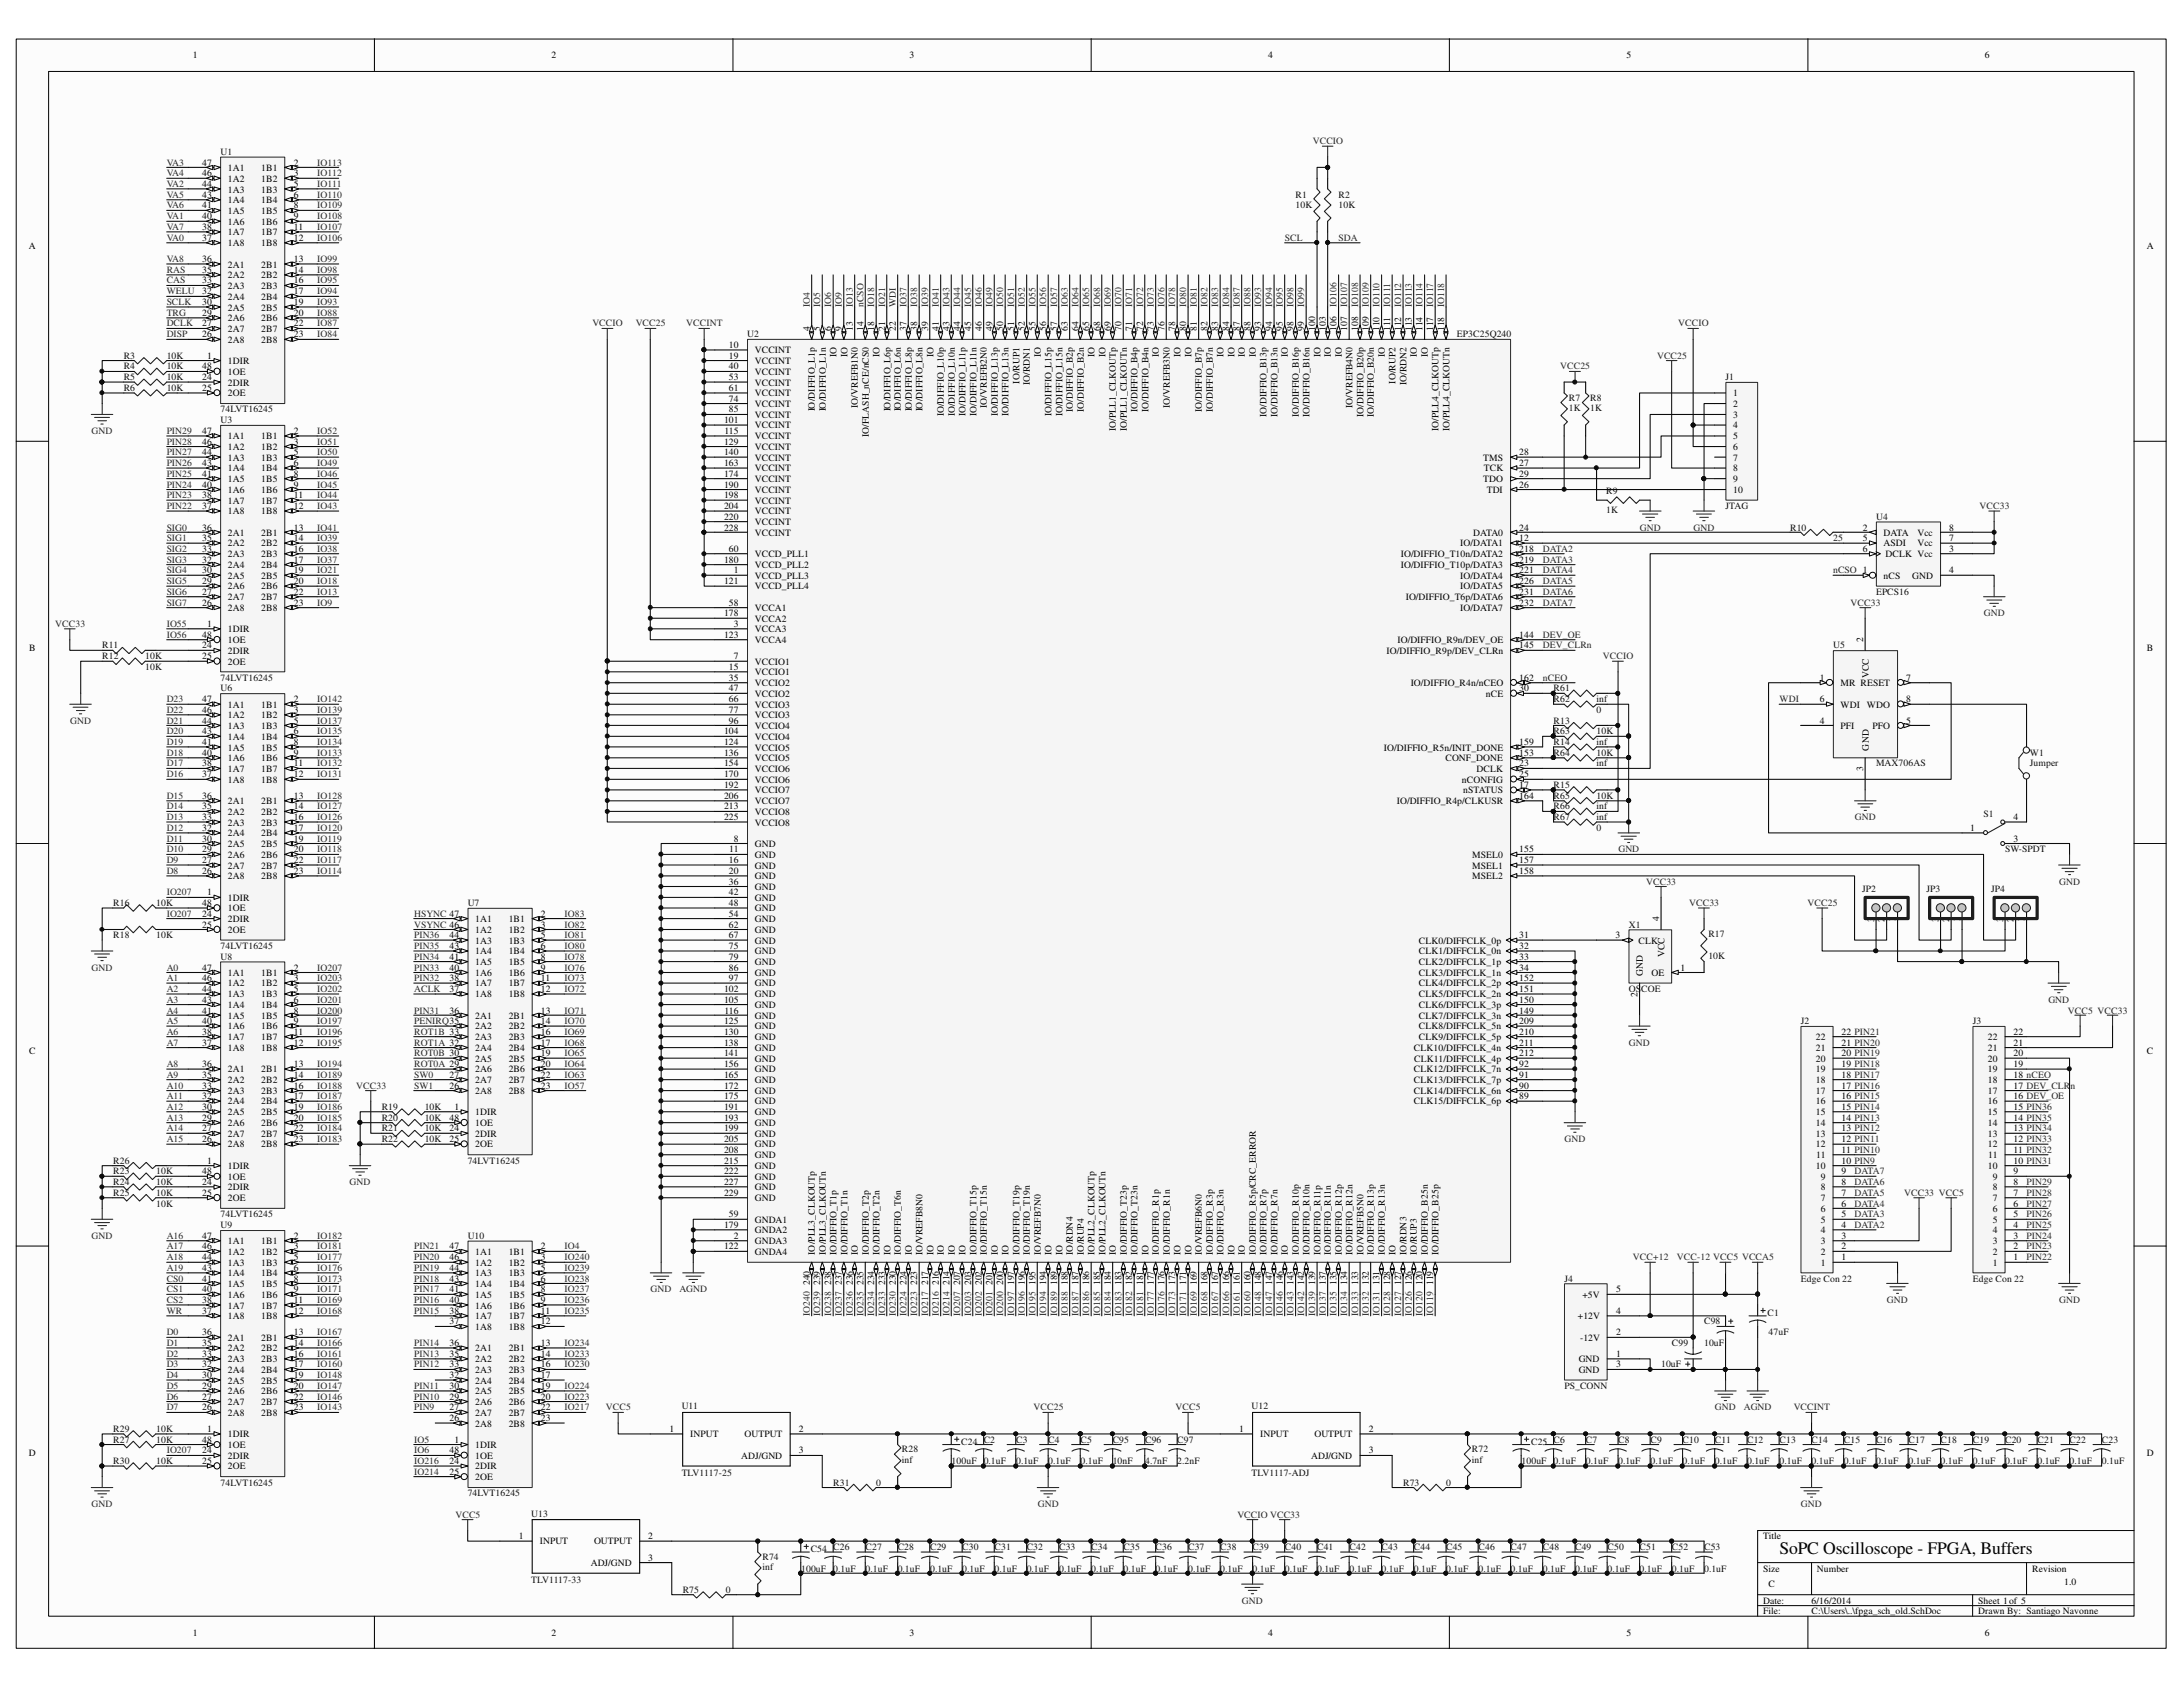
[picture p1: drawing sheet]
<svg xmlns="http://www.w3.org/2000/svg" width="279mm" height="216mm" viewBox="0 0 279 216" stroke-linecap="round" stroke-linejoin="round" font-family="sans-serif">
<defs><g id="words">
<text font-size="2.2" x="227.8" y="198.8">SoPC Oscilloscope - FPGA, Buffers</text>
<g font-size="1.2">
<text x="24.7" y="7.5">1</text>
<text x="70.6" y="7.5">2</text>
<text x="116.4" y="7.5">3</text>
<text x="162.3" y="7.5">4</text>
<text x="208.2" y="7.5">5</text>
<text x="254" y="7.5">6</text>
<text x="25.9" y="21.2">47</text>
<text x="25.9" y="22.6">46</text>
<text x="25.9" y="23.9">44</text>
<text x="29.2" y="21.9">1A1</text>
<text x="29.2" y="23.2">1A2</text>
<text x="33.4" y="21.9">1B1</text>
<text x="33.4" y="23.2">1B2</text>
<text x="37.6" y="21.2">2</text>
<text x="37.6" y="22.6">3</text>
<text x="37.6" y="23.9">5</text>
<text x="25.9" y="25.3">43</text>
<text x="25.9" y="26.7">41</text>
<text x="25.9" y="28.1">40</text>
<text x="25.9" y="29.4">38</text>
<text x="29.2" y="24.6">1A3</text>
<text x="29.2" y="26">1A4</text>
<text x="29.2" y="27.4">1A5</text>
<text x="29.2" y="28.7">1A6</text>
<text x="33.4" y="24.6">1B3</text>
<text x="33.4" y="26">1B4</text>
<text x="33.4" y="27.4">1B5</text>
<text x="33.4" y="28.7">1B6</text>
<text x="37.6" y="25.3">6</text>
<text x="37.6" y="26.7">8</text>
<text x="37.6" y="28.1">9</text>
<text x="37.6" y="29.4">11</text>
<text x="3.7" y="31.8">A</text>
<text x="25.9" y="30.8">37</text>
<text x="25.9" y="33.6">36</text>
<text x="25.9" y="34.9">35</text>
<text x="29.2" y="30.1">1A7</text>
<text x="29.2" y="31.5">1A8</text>
<text x="29.2" y="34.2">2A1</text>
<text x="29.2" y="35.6">2A2</text>
<text x="33.4" y="30.1">1B7</text>
<text x="33.4" y="31.5">1B8</text>
<text x="33.4" y="34.2">2B1</text>
<text x="33.4" y="35.6">2B2</text>
<text x="37.6" y="30.8">12</text>
<text x="37.6" y="33.6">13</text>
<text x="37.6" y="34.9">14</text>
<text x="274.8" y="31.8">A</text>
<text x="25.9" y="36.3">33</text>
<text x="25.9" y="37.7">32</text>
<text x="25.9" y="39">30</text>
<text x="25.9" y="40.4">29</text>
<text x="25.9" y="41.8">27</text>
<text x="29.2" y="37">2A3</text>
<text x="29.2" y="38.4">2A4</text>
<text x="29.2" y="39.8">2A5</text>
<text x="29.2" y="41.1">2A6</text>
<text x="33.4" y="37">2B3</text>
<text x="33.4" y="38.4">2B4</text>
<text x="33.4" y="39.8">2B5</text>
<text x="33.4" y="41.1">2B6</text>
<text x="37.6" y="36.3">16</text>
<text x="37.6" y="37.7">17</text>
<text x="37.6" y="39">19</text>
<text x="37.6" y="40.4">20</text>
<text x="37.6" y="41.8">22</text>
<text x="25.9" y="43.2">26</text>
<text x="25.9" y="47.3">48</text>
<text x="26.5" y="45.9">1</text>
<text x="29.2" y="42.5">2A7</text>
<text x="29.2" y="43.9">2A8</text>
<text x="29.2" y="46.6">1DIR</text>
<text x="29.2" y="48">1OE</text>
<text x="33.4" y="42.5">2B7</text>
<text x="33.4" y="43.9">2B8</text>
<text x="37.6" y="43.2">23</text>
<text x="93.3" y="44.5">10</text>
<text x="93.3" y="47.3">40</text>
<text x="93.3" y="45.9">19</text>
<text x="96.6" y="45.2">VCCINT</text>
<text x="96.6" y="48">VCCINT</text>
<text x="96.6" y="46.6">VCCINT</text>
<text x="103.6" y="42.3" transform="rotate(-90 103.6 42.3)">4</text>
<text x="105" y="42.3" transform="rotate(-90 105 42.3)">5</text>
<text x="106.4" y="42.3" transform="rotate(-90 106.4 42.3)">6</text>
<text x="107.1" y="45.7" transform="rotate(-90 107.1 45.7)">IO</text>
<text x="107.7" y="42.3" transform="rotate(-90 107.7 42.3)">9</text>
<text x="108.5" y="45.7" transform="rotate(-90 108.5 45.7)">IO</text>
<text x="109.1" y="42.3" transform="rotate(-90 109.1 42.3)">13</text>
<text x="110.5" y="42.3" transform="rotate(-90 110.5 42.3)">14</text>
<text x="111.9" y="42.3" transform="rotate(-90 111.9 42.3)">18</text>
<text x="112.6" y="45.7" transform="rotate(-90 112.6 45.7)">IO</text>
<text x="113.3" y="42.3" transform="rotate(-90 113.3 42.3)">21</text>
<text x="114.6" y="42.3" transform="rotate(-90 114.6 42.3)">22</text>
<text x="116" y="42.3" transform="rotate(-90 116 42.3)">37</text>
<text x="117.4" y="42.3" transform="rotate(-90 117.4 42.3)">38</text>
<text x="118.8" y="42.3" transform="rotate(-90 118.8 42.3)">39</text>
<text x="119.5" y="45.7" transform="rotate(-90 119.5 45.7)">IO</text>
<text x="120.1" y="42.3" transform="rotate(-90 120.1 42.3)">41</text>
<text x="121.5" y="42.3" transform="rotate(-90 121.5 42.3)">43</text>
<text x="122.9" y="42.3" transform="rotate(-90 122.9 42.3)">44</text>
<text x="124.3" y="42.3" transform="rotate(-90 124.3 42.3)">45</text>
<text x="125.6" y="42.3" transform="rotate(-90 125.6 42.3)">46</text>
<text x="127" y="42.3" transform="rotate(-90 127 42.3)">49</text>
<text x="128.4" y="42.3" transform="rotate(-90 128.4 42.3)">50</text>
<text x="129.8" y="42.3" transform="rotate(-90 129.8 42.3)">51</text>
<text x="131.1" y="42.3" transform="rotate(-90 131.1 42.3)">52</text>
<text x="132.5" y="42.3" transform="rotate(-90 132.5 42.3)">55</text>
<text x="133.2" y="45.7" transform="rotate(-90 133.2 45.7)">IO</text>
<text x="133.9" y="42.3" transform="rotate(-90 133.9 42.3)">56</text>
<text x="135.3" y="42.3" transform="rotate(-90 135.3 42.3)">57</text>
<text x="136.7" y="42.3" transform="rotate(-90 136.7 42.3)">63</text>
<text x="138" y="42.3" transform="rotate(-90 138 42.3)">64</text>
<text x="139.4" y="42.3" transform="rotate(-90 139.4 42.3)">65</text>
<text x="140.1" y="45.7" transform="rotate(-90 140.1 45.7)">IO</text>
<text x="140.8" y="42.3" transform="rotate(-90 140.8 42.3)">68</text>
<text x="141.5" y="45.7" transform="rotate(-90 141.5 45.7)">IO</text>
<text x="142.2" y="42.3" transform="rotate(-90 142.2 42.3)">69</text>
<text x="143.6" y="42.3" transform="rotate(-90 143.6 42.3)">70</text>
<text x="144.9" y="42.3" transform="rotate(-90 144.9 42.3)">71</text>
<text x="146.3" y="42.3" transform="rotate(-90 146.3 42.3)">72</text>
<text x="147.7" y="42.3" transform="rotate(-90 147.7 42.3)">73</text>
<text x="148.3" y="45.7" transform="rotate(-90 148.3 45.7)">IO</text>
<text x="149.1" y="42.3" transform="rotate(-90 149.1 42.3)">76</text>
<text x="150.4" y="42.3" transform="rotate(-90 150.4 42.3)">78</text>
<text x="151.1" y="45.7" transform="rotate(-90 151.1 45.7)">IO</text>
<text x="151.8" y="42.3" transform="rotate(-90 151.8 42.3)">80</text>
<text x="152.5" y="45.7" transform="rotate(-90 152.5 45.7)">IO</text>
<text x="153.2" y="42.3" transform="rotate(-90 153.2 42.3)">81</text>
<text x="154.6" y="42.3" transform="rotate(-90 154.6 42.3)">82</text>
<text x="155.9" y="42.3" transform="rotate(-90 155.9 42.3)">83</text>
<text x="156.6" y="45.7" transform="rotate(-90 156.6 45.7)">IO</text>
<text x="157.3" y="42.3" transform="rotate(-90 157.3 42.3)">84</text>
<text x="158" y="45.7" transform="rotate(-90 158 45.7)">IO</text>
<text x="158.7" y="42.3" transform="rotate(-90 158.7 42.3)">87</text>
<text x="159.3" y="45.7" transform="rotate(-90 159.3 45.7)">IO</text>
<text x="160.1" y="42.3" transform="rotate(-90 160.1 42.3)">88</text>
<text x="160.7" y="45.7" transform="rotate(-90 160.7 45.7)">IO</text>
<text x="161.4" y="42.3" transform="rotate(-90 161.4 42.3)">93</text>
<text x="162.8" y="42.3" transform="rotate(-90 162.8 42.3)">94</text>
<text x="164.2" y="42.3" transform="rotate(-90 164.2 42.3)">95</text>
<text x="164.8" y="45.7" transform="rotate(-90 164.8 45.7)">IO</text>
<text x="165.6" y="42.3" transform="rotate(-90 165.6 42.3)">98</text>
<text x="166.9" y="42.3" transform="rotate(-90 166.9 42.3)">99</text>
<text x="168.3" y="42.3" transform="rotate(-90 168.3 42.3)">100</text>
<text x="169" y="45.7" transform="rotate(-90 169 45.7)">IO</text>
<text x="169.7" y="42.3" transform="rotate(-90 169.7 42.3)">103</text>
<text x="170.3" y="45.7" transform="rotate(-90 170.3 45.7)">IO</text>
<text x="171.1" y="42.3" transform="rotate(-90 171.1 42.3)">106</text>
<text x="171.7" y="45.7" transform="rotate(-90 171.7 45.7)">IO</text>
<text x="172.4" y="42.3" transform="rotate(-90 172.4 42.3)">107</text>
<text x="173.8" y="42.3" transform="rotate(-90 173.8 42.3)">108</text>
<text x="175.2" y="42.3" transform="rotate(-90 175.2 42.3)">109</text>
<text x="176.6" y="42.3" transform="rotate(-90 176.6 42.3)">110</text>
<text x="177.2" y="45.7" transform="rotate(-90 177.2 45.7)">IO</text>
<text x="177.9" y="42.3" transform="rotate(-90 177.9 42.3)">111</text>
<text x="179.3" y="42.3" transform="rotate(-90 179.3 42.3)">112</text>
<text x="180.7" y="42.3" transform="rotate(-90 180.7 42.3)">113</text>
<text x="181.4" y="45.7" transform="rotate(-90 181.4 45.7)">IO</text>
<text x="182.1" y="42.3" transform="rotate(-90 182.1 42.3)">114</text>
<text x="182.8" y="45.7" transform="rotate(-90 182.8 45.7)">IO</text>
<text x="183.4" y="42.3" transform="rotate(-90 183.4 42.3)">117</text>
<text x="184.8" y="42.3" transform="rotate(-90 184.8 42.3)">118</text>
<text x="25.9" y="50">25</text>
<text x="25.9" y="48.6">24</text>
<text x="29.2" y="50.7">2OE</text>
<text x="29.2" y="49.4">2DIR</text>
<text x="93.3" y="48.6">53</text>
<text x="93.3" y="50">61</text>
<text x="93.3" y="51.4">74</text>
<text x="93.3" y="52.8">85</text>
<text x="96.6" y="49.4">VCCINT</text>
<text x="96.6" y="50.7">VCCINT</text>
<text x="96.6" y="52.1">VCCINT</text>
<text x="96.6" y="53.5">VCCINT</text>
<text x="104.3" y="52.7" transform="rotate(-90 104.3 52.7)">IO/DIFFIO_L1p</text>
<text x="105.7" y="52.7" transform="rotate(-90 105.7 52.7)">IO/DIFFIO_L1n</text>
<text x="109.8" y="52.2" transform="rotate(-90 109.8 52.2)">IO/VREFB1N0</text>
<text x="114" y="52.7" transform="rotate(-90 114 52.7)">IO/DIFFIO_L6p</text>
<text x="115.3" y="52.7" transform="rotate(-90 115.3 52.7)">IO/DIFFIO_L6n</text>
<text x="116.7" y="52.7" transform="rotate(-90 116.7 52.7)">IO/DIFFIO_L8p</text>
<text x="118.1" y="52.7" transform="rotate(-90 118.1 52.7)">IO/DIFFIO_L8n</text>
<text x="120.8" y="53.3" transform="rotate(-90 120.8 53.3)">IO/DIFFIO_L10p</text>
<text x="122.2" y="53.3" transform="rotate(-90 122.2 53.3)">IO/DIFFIO_L10n</text>
<text x="123.6" y="53.3" transform="rotate(-90 123.6 53.3)">IO/DIFFIO_L11p</text>
<text x="125" y="53.3" transform="rotate(-90 125 53.3)">IO/DIFFIO_L11n</text>
<text x="126.3" y="52.2" transform="rotate(-90 126.3 52.2)">IO/VREFB2N0</text>
<text x="127.7" y="53.3" transform="rotate(-90 127.7 53.3)">IO/DIFFIO_L13p</text>
<text x="129.1" y="53.3" transform="rotate(-90 129.1 53.3)">IO/DIFFIO_L13n</text>
<text x="130.5" y="49.1" transform="rotate(-90 130.5 49.1)">IO/RUP1</text>
<text x="131.8" y="49.3" transform="rotate(-90 131.8 49.3)">IO/RDN1</text>
<text x="134.6" y="53.3" transform="rotate(-90 134.6 53.3)">IO/DIFFIO_L15p</text>
<text x="136" y="53.3" transform="rotate(-90 136 53.3)">IO/DIFFIO_L15n</text>
<text x="137.3" y="52.7" transform="rotate(-90 137.3 52.7)">IO/DIFFIO_B2p</text>
<text x="138.7" y="52.7" transform="rotate(-90 138.7 52.7)">IO/DIFFIO_B2n</text>
<text x="145.6" y="52.7" transform="rotate(-90 145.6 52.7)">IO/DIFFIO_B4p</text>
<text x="147" y="52.7" transform="rotate(-90 147 52.7)">IO/DIFFIO_B4n</text>
<text x="149.7" y="52.2" transform="rotate(-90 149.7 52.2)">IO/VREFB3N0</text>
<text x="153.8" y="52.7" transform="rotate(-90 153.8 52.7)">IO/DIFFIO_B7p</text>
<text x="155.2" y="52.7" transform="rotate(-90 155.2 52.7)">IO/DIFFIO_B7n</text>
<text x="162.1" y="53.4" transform="rotate(-90 162.1 53.4)">IO/DIFFIO_B13p</text>
<text x="163.5" y="53.4" transform="rotate(-90 163.5 53.4)">IO/DIFFIO_B13n</text>
<text x="166.2" y="53.4" transform="rotate(-90 166.2 53.4)">IO/DIFFIO_B16p</text>
<text x="167.6" y="53.4" transform="rotate(-90 167.6 53.4)">IO/DIFFIO_B16n</text>
<text x="173.1" y="52.2" transform="rotate(-90 173.1 52.2)">IO/VREFB4N0</text>
<text x="174.5" y="53.4" transform="rotate(-90 174.5 53.4)">IO/DIFFIO_B20p</text>
<text x="175.9" y="53.4" transform="rotate(-90 175.9 53.4)">IO/DIFFIO_B20n</text>
<text x="178.6" y="49.1" transform="rotate(-90 178.6 49.1)">IO/RUP2</text>
<text x="180" y="49.3" transform="rotate(-90 180 49.3)">IO/RDN2</text>
<text x="221.8" y="50.7">1</text>
<text x="221.8" y="52.1">2</text>
<text x="221.8" y="53.5">3</text>
<text x="25.9" y="55.5">47</text>
<text x="25.9" y="56.9">46</text>
<text x="25.9" y="58.3">44</text>
<text x="25.9" y="59.6">43</text>
<text x="29.2" y="56.2">1A1</text>
<text x="29.2" y="57.6">1A2</text>
<text x="29.2" y="59">1A3</text>
<text x="33.4" y="56.2">1B1</text>
<text x="33.4" y="57.6">1B2</text>
<text x="33.4" y="59">1B3</text>
<text x="37.6" y="55.5">2</text>
<text x="37.6" y="56.9">3</text>
<text x="37.6" y="58.3">5</text>
<text x="37.6" y="59.6">6</text>
<text x="92.7" y="56.9">129</text>
<text x="92.7" y="58.3">140</text>
<text x="92.7" y="59.6">163</text>
<text x="92.7" y="54.1">101</text>
<text x="92.7" y="55.5">115</text>
<text x="96.6" y="56.2">VCCINT</text>
<text x="96.6" y="57.6">VCCINT</text>
<text x="96.6" y="59">VCCINT</text>
<text x="96.6" y="54.8">VCCINT</text>
<text x="111.2" y="55.9" transform="rotate(-90 111.2 55.9)">IO/FLASH_nCE/nCS0</text>
<text x="142.8" y="55.2" transform="rotate(-90 142.8 55.2)">IO/PLL1_CLKOUTp</text>
<text x="144.2" y="55.2" transform="rotate(-90 144.2 55.2)">IO/PLL1_CLKOUTn</text>
<text x="184.1" y="55.2" transform="rotate(-90 184.1 55.2)">IO/PLL4_CLKOUTp</text>
<text x="185.5" y="55.2" transform="rotate(-90 185.5 55.2)">IO/PLL4_CLKOUTn</text>
<text x="189.8" y="59">TMS</text>
<text x="194.4" y="59.6">27</text>
<text x="194.4" y="58.3">28</text>
<text x="221.8" y="54.8">4</text>
<text x="221.8" y="56.2">5</text>
<text x="221.8" y="57.6">6</text>
<text x="221.8" y="59">7</text>
<text x="25.9" y="61">41</text>
<text x="25.9" y="62.4">40</text>
<text x="25.9" y="63.8">38</text>
<text x="25.9" y="65.2">37</text>
<text x="29.2" y="60.3">1A4</text>
<text x="29.2" y="61.7">1A5</text>
<text x="29.2" y="63.1">1A6</text>
<text x="29.2" y="64.5">1A7</text>
<text x="29.2" y="65.8">1A8</text>
<text x="33.4" y="60.3">1B4</text>
<text x="33.4" y="61.7">1B5</text>
<text x="33.4" y="63.1">1B6</text>
<text x="33.4" y="64.5">1B7</text>
<text x="33.4" y="65.8">1B8</text>
<text x="37.6" y="61">8</text>
<text x="37.6" y="62.4">9</text>
<text x="37.6" y="63.8">11</text>
<text x="37.6" y="65.2">12</text>
<text x="92.7" y="62.4">190</text>
<text x="92.7" y="65.2">204</text>
<text x="92.7" y="61">174</text>
<text x="92.7" y="63.8">198</text>
<text x="96.6" y="60.3">VCCINT</text>
<text x="96.6" y="63.1">VCCINT</text>
<text x="96.6" y="65.8">VCCINT</text>
<text x="96.6" y="61.7">VCCINT</text>
<text x="96.6" y="64.5">VCCINT</text>
<text x="189.8" y="61.7">TDO</text>
<text x="189.9" y="60.3">TCK</text>
<text x="190.3" y="63.1">TDI</text>
<text x="194.4" y="62.4">26</text>
<text x="194.4" y="61">29</text>
<text x="221.8" y="60.3">8</text>
<text x="221.8" y="61.7">9</text>
<text x="221.8" y="63.1">10</text>
<text x="25.9" y="67.9">36</text>
<text x="25.9" y="69.3">35</text>
<text x="25.9" y="70.7">33</text>
<text x="29.2" y="68.6">2A1</text>
<text x="29.2" y="69.9">2A2</text>
<text x="29.2" y="71.3">2A3</text>
<text x="33.4" y="68.6">2B1</text>
<text x="33.4" y="69.9">2B2</text>
<text x="33.4" y="71.3">2B3</text>
<text x="37.6" y="67.9">13</text>
<text x="37.6" y="69.3">14</text>
<text x="37.6" y="70.7">16</text>
<text x="92.7" y="67.9">228</text>
<text x="92.7" y="66.5">220</text>
<text x="93.3" y="70.7">60</text>
<text x="96.6" y="68.6">VCCINT</text>
<text x="96.6" y="67.2">VCCINT</text>
<text x="96.6" y="71.3">VCCD_PLL1</text>
<text x="179.3" y="71.3">IO/DIFFIO_T10n/DATA2</text>
<text x="186.9" y="69.9">IO/DATA1</text>
<text x="188.6" y="68.6">DATA0</text>
<text x="194.4" y="67.9">24</text>
<text x="194.4" y="69.3">12</text>
<text x="194.4" y="70.7">218</text>
<text x="238.4" y="70.7">6</text>
<text x="238.4" y="67.9">2</text>
<text x="238.4" y="69.3">5</text>
<text x="241.1" y="68.6">DATA</text>
<text x="241.1" y="69.9">ASDI</text>
<text x="241.3" y="71.3">DCLK Vcc</text>
<text x="245.4" y="69.9">Vcc</text>
<text x="245.4" y="68.6">Vcc</text>
<text x="249.5" y="70.7">3</text>
<text x="249.5" y="69.3">7</text>
<text x="249.5" y="67.9">8</text>
<text x="25.9" y="72">32</text>
<text x="25.9" y="73.4">30</text>
<text x="25.9" y="74.8">29</text>
<text x="25.9" y="76.1">27</text>
<text x="25.9" y="77.5">26</text>
<text x="29.2" y="72.7">2A4</text>
<text x="29.2" y="74.1">2A5</text>
<text x="29.2" y="75.4">2A6</text>
<text x="29.2" y="76.8">2A7</text>
<text x="33.4" y="72.7">2B4</text>
<text x="33.4" y="74.1">2B5</text>
<text x="33.4" y="75.4">2B6</text>
<text x="33.4" y="76.8">2B7</text>
<text x="37.6" y="72">17</text>
<text x="37.6" y="73.4">19</text>
<text x="37.6" y="74.8">20</text>
<text x="37.6" y="76.1">22</text>
<text x="37.6" y="77.5">23</text>
<text x="92.7" y="74.8">121</text>
<text x="92.7" y="72">180</text>
<text x="93.3" y="77.5">58</text>
<text x="93.9" y="73.4">1</text>
<text x="96.6" y="74.1">VCCD_PLL3</text>
<text x="96.6" y="75.4">VCCD_PLL4</text>
<text x="96.6" y="72.7">VCCD_PLL2</text>
<text x="179.3" y="72.7">IO/DIFFIO_T10p/DATA3</text>
<text x="179.9" y="76.8">IO/DIFFIO_T6p/DATA6</text>
<text x="186.9" y="74.1">IO/DATA4</text>
<text x="186.9" y="75.4">IO/DATA5</text>
<text x="194.4" y="77.5">232</text>
<text x="194.4" y="73.4">221</text>
<text x="194.4" y="74.8">226</text>
<text x="194.4" y="76.1">231</text>
<text x="194.4" y="72">219</text>
<text x="241.1" y="74.1">nCS</text>
<text x="244.7" y="74.1">GND</text>
<text x="249.5" y="73.4">4</text>
<text x="3.7" y="83.4">B</text>
<text x="25.9" y="81.6">48</text>
<text x="25.9" y="83">24</text>
<text x="26.5" y="80.3">1</text>
<text x="29.2" y="78.2">2A8</text>
<text x="29.2" y="80.9">1DIR</text>
<text x="29.2" y="82.3">1OE</text>
<text x="29.2" y="83.7">2DIR</text>
<text x="33.4" y="78.2">2B8</text>
<text x="92.7" y="81.6">123</text>
<text x="92.7" y="78.9">178</text>
<text x="93.9" y="80.3">3</text>
<text x="96.6" y="80.9">VCCA3</text>
<text x="96.6" y="78.2">VCCA1</text>
<text x="96.6" y="82.3">VCCA4</text>
<text x="96.6" y="79.5">VCCA2</text>
<text x="177.5" y="83.7">IO/DIFFIO_R9p/DEV_CLRn</text>
<text x="178.9" y="82.3">IO/DIFFIO_R9n/DEV_OE</text>
<text x="186.9" y="78.2">IO/DATA7</text>
<text x="194.4" y="81.6">144</text>
<text x="194.4" y="83">145</text>
<text x="238.5" y="82.2" transform="rotate(-90 238.5 82.2)">2</text>
<text x="274.8" y="83.4">B</text>
<text x="25.9" y="89.9">47</text>
<text x="25.9" y="84.4">25</text>
<text x="29.2" y="85">2OE</text>
<text x="37.6" y="89.9">2</text>
<text x="93.3" y="85.7">15</text>
<text x="93.3" y="87.1">35</text>
<text x="93.3" y="88.5">47</text>
<text x="93.3" y="89.9">66</text>
<text x="93.9" y="84.4">7</text>
<text x="96.6" y="85">VCCIO1</text>
<text x="96.6" y="86.4">VCCIO1</text>
<text x="96.6" y="87.8">VCCIO2</text>
<text x="96.6" y="89.2">VCCIO2</text>
<text x="180.6" y="87.8">IO/DIFFIO_R4n/nCEO</text>
<text x="190.2" y="89.2">nCE</text>
<text x="194.4" y="88.5">30</text>
<text x="194.4" y="87.1">162</text>
<text x="232.9" y="87.1">1</text>
<text x="232.9" y="89.9">6</text>
<text x="235.6" y="87.8">MR RESET</text>
<text x="239.2" y="86.8" transform="rotate(-90 239.2 86.8)">VCC</text>
<text x="244" y="87.1">7</text>
<text x="244" y="89.9">8</text>
<text x="25.9" y="91.2">46</text>
<text x="25.9" y="92.6">44</text>
<text x="25.9" y="94">43</text>
<text x="25.9" y="95.3">41</text>
<text x="29.2" y="90.6">1A1</text>
<text x="29.2" y="91.9">1A2</text>
<text x="29.2" y="93.3">1A3</text>
<text x="29.2" y="94.7">1A4</text>
<text x="33.4" y="90.6">1B1</text>
<text x="33.4" y="91.9">1B2</text>
<text x="33.4" y="93.3">1B3</text>
<text x="33.4" y="94.7">1B4</text>
<text x="37.6" y="91.2">3</text>
<text x="37.6" y="92.6">5</text>
<text x="37.6" y="94">6</text>
<text x="37.6" y="95.3">8</text>
<text x="92.7" y="94">104</text>
<text x="92.7" y="95.3">124</text>
<text x="93.3" y="91.2">77</text>
<text x="93.3" y="92.6">96</text>
<text x="96.6" y="90.6">VCCIO3</text>
<text x="96.6" y="91.9">VCCIO3</text>
<text x="96.6" y="93.3">VCCIO4</text>
<text x="96.6" y="94.7">VCCIO4</text>
<text x="194.4" y="95.3">159</text>
<text x="232.9" y="92.6">4</text>
<text x="235.6" y="90.6">WDI</text>
<text x="235.6" y="93.3">PFI</text>
<text x="238.9" y="90.6">WDO</text>
<text x="239.6" y="93.3">PFO</text>
<text x="244" y="92.6">5</text>
<text x="25.9" y="96.7">40</text>
<text x="25.9" y="98.1">38</text>
<text x="25.9" y="99.5">37</text>
<text x="29.2" y="96.1">1A5</text>
<text x="29.2" y="97.4">1A6</text>
<text x="29.2" y="98.8">1A7</text>
<text x="29.2" y="100.2">1A8</text>
<text x="33.4" y="96.1">1B5</text>
<text x="33.4" y="97.4">1B6</text>
<text x="33.4" y="98.8">1B7</text>
<text x="33.4" y="100.2">1B8</text>
<text x="37.6" y="96.7">9</text>
<text x="37.6" y="98.1">11</text>
<text x="37.6" y="99.5">12</text>
<text x="92.7" y="96.7">136</text>
<text x="92.7" y="98.1">154</text>
<text x="92.7" y="99.5">170</text>
<text x="92.7" y="100.8">192</text>
<text x="96.6" y="96.1">VCCIO5</text>
<text x="96.6" y="97.4">VCCIO5</text>
<text x="96.6" y="98.8">VCCIO6</text>
<text x="96.6" y="100.2">VCCIO6</text>
<text x="96.6" y="101.5">VCCIO7</text>
<text x="177.1" y="96.1">IO/DIFFIO_R5n/INIT_DONE</text>
<text x="185" y="97.4">CONF_DONE</text>
<text x="187.1" y="100.2">nCONFIG</text>
<text x="187.3" y="101.5">nSTATUS</text>
<text x="189" y="98.8">DCLK</text>
<text x="194.4" y="100.8">17</text>
<text x="194.4" y="98.1">23</text>
<text x="194.4" y="99.5">25</text>
<text x="194.4" y="96.7">153</text>
<text x="238.5" y="98.7" transform="rotate(-90 238.5 98.7)">3</text>
<text x="239.2" y="96.1" transform="rotate(-90 239.2 96.1)">GND</text>
<text x="25.9" y="102.2">36</text>
<text x="25.9" y="103.6">35</text>
<text x="25.9" y="105">33</text>
<text x="25.9" y="106.3">32</text>
<text x="25.9" y="107.7">30</text>
<text x="29.2" y="102.9">2A1</text>
<text x="29.2" y="104.3">2A2</text>
<text x="29.2" y="105.7">2A3</text>
<text x="29.2" y="107">2A4</text>
<text x="33.4" y="102.9">2B1</text>
<text x="33.4" y="104.3">2B2</text>
<text x="33.4" y="105.7">2B3</text>
<text x="33.4" y="107">2B4</text>
<text x="37.6" y="102.2">13</text>
<text x="37.6" y="103.6">14</text>
<text x="37.6" y="105">16</text>
<text x="37.6" y="106.3">17</text>
<text x="37.6" y="107.7">19</text>
<text x="92.7" y="102.2">206</text>
<text x="92.7" y="103.6">213</text>
<text x="92.7" y="105">225</text>
<text x="93.9" y="107.7">8</text>
<text x="96.6" y="102.9">VCCIO7</text>
<text x="96.6" y="104.3">VCCIO8</text>
<text x="96.6" y="105.7">VCCIO8</text>
<text x="178.8" y="102.9">IO/DIFFIO_R4p/CLKUSR</text>
<text x="194.4" y="102.2">164</text>
<text x="252.2" y="106.3">1</text>
<text x="257.7" y="105">4</text>
<text x="257.7" y="107.7">3</text>
<text x="25.9" y="109.1">29</text>
<text x="25.9" y="110.4">27</text>
<text x="25.9" y="111.8">26</text>
<text x="29.2" y="108.4">2A5</text>
<text x="29.2" y="109.8">2A6</text>
<text x="29.2" y="111.2">2A7</text>
<text x="29.2" y="112.5">2A8</text>
<text x="33.4" y="108.4">2B5</text>
<text x="33.4" y="109.8">2B6</text>
<text x="33.4" y="111.2">2B7</text>
<text x="33.4" y="112.5">2B8</text>
<text x="37.6" y="109.1">20</text>
<text x="37.6" y="110.4">22</text>
<text x="37.6" y="111.8">23</text>
<text x="93.3" y="110.4">16</text>
<text x="93.3" y="113.2">36</text>
<text x="93.3" y="111.8">20</text>
<text x="93.3" y="109.1">11</text>
<text x="96.6" y="108.4">GND</text>
<text x="96.6" y="109.8">GND</text>
<text x="96.6" y="111.2">GND</text>
<text x="96.6" y="113.9">GND</text>
<text x="96.6" y="112.5">GND</text>
<text x="188.4" y="109.8">MSEL0</text>
<text x="188.4" y="111.2">MSEL1</text>
<text x="188.4" y="112.5">MSEL2</text>
<text x="194.4" y="109.1">155</text>
<text x="194.4" y="110.4">157</text>
<text x="194.4" y="111.8">158</text>
<text x="25.9" y="116">48</text>
<text x="25.9" y="118.7">25</text>
<text x="25.9" y="117.3">24</text>
<text x="26.5" y="114.6">1</text>
<text x="29.2" y="115.3">1DIR</text>
<text x="29.2" y="116.6">1OE</text>
<text x="29.2" y="119.4">2OE</text>
<text x="29.2" y="118">2DIR</text>
<text x="60.8" y="118">1A1</text>
<text x="60.8" y="119.4">1A2</text>
<text x="65.1" y="118">1B1</text>
<text x="65.1" y="119.4">1B2</text>
<text x="69.2" y="117.3">2</text>
<text x="69.2" y="118.7">3</text>
<text x="93.3" y="116">48</text>
<text x="93.3" y="114.6">42</text>
<text x="93.3" y="117.3">54</text>
<text x="93.3" y="118.7">62</text>
<text x="96.6" y="116.6">GND</text>
<text x="96.6" y="115.3">GND</text>
<text x="96.6" y="118">GND</text>
<text x="96.6" y="119.4">GND</text>
<text x="212.3" y="117.9" transform="rotate(-90 212.3 117.9)">4</text>
<text x="239.9" y="117.9" transform="rotate(-90 239.9 117.9)">3</text>
<text x="241.2" y="117.9" transform="rotate(-90 241.2 117.9)">2</text>
<text x="242.6" y="117.9" transform="rotate(-90 242.6 117.9)">1</text>
<text x="248.1" y="117.9" transform="rotate(-90 248.1 117.9)">3</text>
<text x="249.5" y="117.9" transform="rotate(-90 249.5 117.9)">2</text>
<text x="250.9" y="117.9" transform="rotate(-90 250.9 117.9)">1</text>
<text x="256.4" y="117.9" transform="rotate(-90 256.4 117.9)">3</text>
<text x="257.7" y="117.9" transform="rotate(-90 257.7 117.9)">2</text>
<text x="259.1" y="117.9" transform="rotate(-90 259.1 117.9)">1</text>
<text x="25.9" y="124.2">47</text>
<text x="25.9" y="125.6">46</text>
<text x="29.2" y="124.9">1A1</text>
<text x="33.4" y="124.9">1B1</text>
<text x="37.6" y="124.2">2</text>
<text x="37.6" y="125.6">3</text>
<text x="57.5" y="120.1">44</text>
<text x="57.5" y="121.5">43</text>
<text x="57.5" y="122.8">41</text>
<text x="57.5" y="124.2">40</text>
<text x="57.5" y="125.6">38</text>
<text x="60.8" y="120.8">1A3</text>
<text x="60.8" y="122.1">1A4</text>
<text x="60.8" y="123.5">1A5</text>
<text x="60.8" y="124.9">1A6</text>
<text x="65.1" y="120.8">1B3</text>
<text x="65.1" y="122.1">1B4</text>
<text x="65.1" y="123.5">1B5</text>
<text x="65.1" y="124.9">1B6</text>
<text x="69.2" y="120.1">5</text>
<text x="69.2" y="121.5">6</text>
<text x="69.2" y="122.8">8</text>
<text x="69.2" y="124.2">9</text>
<text x="69.2" y="125.6">11</text>
<text x="93.3" y="120.1">67</text>
<text x="93.3" y="121.5">75</text>
<text x="93.3" y="122.8">79</text>
<text x="93.3" y="125.6">97</text>
<text x="93.3" y="124.2">86</text>
<text x="96.6" y="120.8">GND</text>
<text x="96.6" y="122.1">GND</text>
<text x="96.6" y="123.5">GND</text>
<text x="96.6" y="124.9">GND</text>
<text x="181.6" y="120.8">CLK0/DIFFCLK_0p</text>
<text x="181.6" y="122.1">CLK1/DIFFCLK_0n</text>
<text x="181.6" y="123.5">CLK2/DIFFCLK_1p</text>
<text x="181.6" y="124.9">CLK3/DIFFCLK_1n</text>
<text x="194.4" y="120.1">31</text>
<text x="194.4" y="121.5">32</text>
<text x="194.4" y="122.8">33</text>
<text x="194.4" y="124.2">34</text>
<text x="194.4" y="125.6">152</text>
<text x="206.8" y="120.1">3</text>
<text x="209.7" y="120.8">CLK</text>
<text x="210.3" y="124.9" transform="rotate(-90 210.3 124.9)">GND</text>
<text x="211.4" y="124.9">OE</text>
<text x="213" y="122.5" transform="rotate(-90 213 122.5)">VCC</text>
<text x="215.1" y="124.2">1</text>
<text x="25.9" y="127">44</text>
<text x="25.9" y="128.3">43</text>
<text x="25.9" y="129.7">41</text>
<text x="25.9" y="131.1">40</text>
<text x="29.2" y="126.2">1A2</text>
<text x="29.2" y="127.6">1A3</text>
<text x="29.2" y="129">1A4</text>
<text x="29.2" y="130.4">1A5</text>
<text x="29.2" y="131.7">1A6</text>
<text x="33.4" y="126.2">1B2</text>
<text x="33.4" y="127.6">1B3</text>
<text x="33.4" y="129">1B4</text>
<text x="33.4" y="130.4">1B5</text>
<text x="33.4" y="131.7">1B6</text>
<text x="37.6" y="127">5</text>
<text x="37.6" y="128.3">6</text>
<text x="37.6" y="129.7">8</text>
<text x="37.6" y="131.1">9</text>
<text x="57.5" y="127">37</text>
<text x="57.5" y="129.7">36</text>
<text x="60.8" y="126.2">1A7</text>
<text x="60.8" y="127.6">1A8</text>
<text x="60.8" y="130.4">2A1</text>
<text x="60.8" y="131.7">2A2</text>
<text x="65.1" y="126.2">1B7</text>
<text x="65.1" y="127.6">1B8</text>
<text x="65.1" y="130.4">2B1</text>
<text x="65.1" y="131.7">2B2</text>
<text x="69.2" y="127">12</text>
<text x="69.2" y="129.7">13</text>
<text x="69.2" y="131.1">14</text>
<text x="92.7" y="128.3">105</text>
<text x="92.7" y="131.1">125</text>
<text x="92.7" y="127">102</text>
<text x="92.7" y="129.7">116</text>
<text x="96.6" y="126.2">GND</text>
<text x="96.6" y="129">GND</text>
<text x="96.6" y="130.4">GND</text>
<text x="96.6" y="131.7">GND</text>
<text x="96.6" y="127.6">GND</text>
<text x="181.6" y="130.4">CLK7/DIFFCLK_3n</text>
<text x="181.6" y="129">CLK6/DIFFCLK_3p</text>
<text x="181.6" y="127.6">CLK5/DIFFCLK_2n</text>
<text x="181.6" y="126.2">CLK4/DIFFCLK_2p</text>
<text x="181.6" y="131.7">CLK8/DIFFCLK_5n</text>
<text x="194.4" y="129.7">149</text>
<text x="194.4" y="128.3">150</text>
<text x="194.4" y="127">151</text>
<text x="194.4" y="131.1">209</text>
<text x="209.6" y="127.6" transform="rotate(-90 209.6 127.6)">2</text>
<text x="3.7" y="134.8">C</text>
<text x="25.9" y="132.4">38</text>
<text x="25.9" y="133.8">37</text>
<text x="25.9" y="136.6">36</text>
<text x="25.9" y="137.9">35</text>
<text x="29.2" y="133.1">1A7</text>
<text x="29.2" y="134.5">1A8</text>
<text x="29.2" y="137.2">2A1</text>
<text x="33.4" y="133.1">1B7</text>
<text x="33.4" y="134.5">1B8</text>
<text x="33.4" y="137.2">2B1</text>
<text x="37.6" y="132.4">11</text>
<text x="37.6" y="133.8">12</text>
<text x="37.6" y="136.6">13</text>
<text x="37.6" y="137.9">14</text>
<text x="57.5" y="137.9">27</text>
<text x="60.8" y="133.1">2A3</text>
<text x="60.8" y="134.5">2A4</text>
<text x="60.8" y="135.9">2A5</text>
<text x="60.8" y="137.2">2A6</text>
<text x="65.1" y="133.1">2B3</text>
<text x="65.1" y="134.5">2B4</text>
<text x="65.1" y="135.9">2B5</text>
<text x="65.1" y="137.2">2B6</text>
<text x="69.2" y="132.4">16</text>
<text x="69.2" y="133.8">17</text>
<text x="69.2" y="135.2">19</text>
<text x="69.2" y="136.6">20</text>
<text x="69.2" y="137.9">22</text>
<text x="92.7" y="132.4">130</text>
<text x="92.7" y="133.8">138</text>
<text x="92.7" y="135.2">141</text>
<text x="92.7" y="136.6">156</text>
<text x="92.7" y="137.9">165</text>
<text x="96.6" y="133.1">GND</text>
<text x="96.6" y="134.5">GND</text>
<text x="96.6" y="135.9">GND</text>
<text x="96.6" y="137.2">GND</text>
<text x="181" y="137.2">CLK12/DIFFCLK_7n</text>
<text x="181" y="134.5">CLK10/DIFFCLK_4n</text>
<text x="181" y="135.9">CLK11/DIFFCLK_4p</text>
<text x="181.6" y="133.1">CLK9/DIFFCLK_5p</text>
<text x="194.4" y="137.9">91</text>
<text x="194.4" y="136.6">92</text>
<text x="194.4" y="132.4">210</text>
<text x="194.4" y="133.8">211</text>
<text x="194.4" y="135.2">212</text>
<text x="232.4" y="137.2">19</text>
<text x="232.4" y="135.9">20</text>
<text x="232.4" y="134.5">21</text>
<text x="232.4" y="133.1">22</text>
<text x="235.7" y="137.9">18 PIN17</text>
<text x="235.7" y="136.6">19 PIN18</text>
<text x="235.7" y="135.2">20 PIN19</text>
<text x="235.7" y="133.8">21 PIN20</text>
<text x="235.7" y="132.4">22 PIN21</text>
<text x="254.4" y="137.2">19</text>
<text x="254.4" y="135.9">20</text>
<text x="254.4" y="134.5">21</text>
<text x="254.4" y="133.1">22</text>
<text x="257.7" y="137.9">18 nCEO</text>
<text x="257.7" y="136.6">19</text>
<text x="257.7" y="135.2">20</text>
<text x="257.7" y="133.8">21</text>
<text x="257.7" y="132.4">22</text>
<text x="274.8" y="134.8">C</text>
<text x="25.9" y="139.3">33</text>
<text x="25.9" y="140.7">32</text>
<text x="25.9" y="142.1">30</text>
<text x="25.9" y="143.4">29</text>
<text x="29.2" y="138.6">2A2</text>
<text x="29.2" y="140">2A3</text>
<text x="29.2" y="141.4">2A4</text>
<text x="29.2" y="142.7">2A5</text>
<text x="33.4" y="138.6">2B2</text>
<text x="33.4" y="140">2B3</text>
<text x="33.4" y="141.4">2B4</text>
<text x="33.4" y="142.7">2B5</text>
<text x="37.6" y="139.3">16</text>
<text x="37.6" y="140.7">17</text>
<text x="37.6" y="142.1">19</text>
<text x="37.6" y="143.4">20</text>
<text x="57.5" y="139.3">26</text>
<text x="57.5" y="143.4">48</text>
<text x="58.2" y="142.1">1</text>
<text x="60.8" y="138.6">2A7</text>
<text x="60.8" y="140">2A8</text>
<text x="60.8" y="142.7">1DIR</text>
<text x="65.1" y="138.6">2B7</text>
<text x="65.1" y="140">2B8</text>
<text x="69.2" y="139.3">23</text>
<text x="92.7" y="139.3">172</text>
<text x="92.7" y="142.1">191</text>
<text x="92.7" y="143.4">193</text>
<text x="92.7" y="140.7">175</text>
<text x="96.6" y="138.6">GND</text>
<text x="96.6" y="140">GND</text>
<text x="96.6" y="142.7">GND</text>
<text x="96.6" y="141.4">GND</text>
<text x="181" y="141.4">CLK15/DIFFCLK_6p</text>
<text x="181" y="140">CLK14/DIFFCLK_6n</text>
<text x="181" y="138.6">CLK13/DIFFCLK_7p</text>
<text x="194.4" y="140.7">89</text>
<text x="194.4" y="139.3">90</text>
<text x="232.4" y="142.7">15</text>
<text x="232.4" y="141.4">16</text>
<text x="232.4" y="140">17</text>
<text x="232.4" y="138.6">18</text>
<text x="235.7" y="143.4">14 PIN13</text>
<text x="235.7" y="142.1">15 PIN14</text>
<text x="235.7" y="140.7">16 PIN15</text>
<text x="235.7" y="139.3">17 PIN16</text>
<text x="254.4" y="142.7">15</text>
<text x="254.4" y="141.4">16</text>
<text x="254.4" y="140">17</text>
<text x="254.4" y="138.6">18</text>
<text x="257.7" y="143.4">14 PIN35</text>
<text x="257.7" y="142.1">15 PIN36</text>
<text x="257.7" y="140.7">16 DEV_OE</text>
<text x="257.7" y="139.3">17 DEV_CLRn</text>
<text x="25.9" y="144.8">27</text>
<text x="25.9" y="146.2">26</text>
<text x="26.5" y="148.9">1</text>
<text x="29.2" y="144.1">2A6</text>
<text x="29.2" y="145.5">2A7</text>
<text x="29.2" y="146.9">2A8</text>
<text x="29.2" y="149.6">1DIR</text>
<text x="33.4" y="144.1">2B6</text>
<text x="33.4" y="145.5">2B7</text>
<text x="33.4" y="146.9">2B8</text>
<text x="37.6" y="144.8">22</text>
<text x="37.6" y="146.2">23</text>
<text x="57.5" y="146.2">25</text>
<text x="57.5" y="144.8">24</text>
<text x="60.8" y="144.1">1OE</text>
<text x="60.8" y="146.9">2OE</text>
<text x="60.8" y="145.5">2DIR</text>
<text x="92.7" y="146.2">205</text>
<text x="92.7" y="144.8">199</text>
<text x="92.7" y="147.5">208</text>
<text x="92.7" y="148.9">215</text>
<text x="96.6" y="144.1">GND</text>
<text x="96.6" y="146.9">GND</text>
<text x="96.6" y="145.5">GND</text>
<text x="96.6" y="148.3">GND</text>
<text x="96.6" y="149.6">GND</text>
<text x="232.4" y="149.6">10</text>
<text x="232.4" y="146.9">12</text>
<text x="232.4" y="145.5">13</text>
<text x="232.4" y="144.1">14</text>
<text x="232.5" y="148.3">11</text>
<text x="235.7" y="148.9">10 PIN9</text>
<text x="235.7" y="147.5">11 PIN10</text>
<text x="235.7" y="146.2">12 PIN11</text>
<text x="235.7" y="144.8">13 PIN12</text>
<text x="254.4" y="149.6">10</text>
<text x="254.4" y="146.9">12</text>
<text x="254.4" y="145.5">13</text>
<text x="254.4" y="144.1">14</text>
<text x="254.5" y="148.3">11</text>
<text x="257.7" y="148.9">10 PIN31</text>
<text x="257.7" y="147.5">11 PIN32</text>
<text x="257.7" y="146.2">12 PIN33</text>
<text x="257.7" y="144.8">13 PIN34</text>
<text x="25.9" y="150.3">48</text>
<text x="25.9" y="153">25</text>
<text x="25.9" y="151.7">24</text>
<text x="29.2" y="151">1OE</text>
<text x="29.2" y="153.7">2OE</text>
<text x="29.2" y="152.4">2DIR</text>
<text x="92.7" y="150.3">222</text>
<text x="92.7" y="151.7">227</text>
<text x="92.7" y="153">229</text>
<text x="93.3" y="155.8">59</text>
<text x="96.6" y="151">GND</text>
<text x="96.6" y="152.4">GND</text>
<text x="96.6" y="153.7">GND</text>
<text x="233" y="155.1">6</text>
<text x="233" y="153.7">7</text>
<text x="233" y="152.4">8</text>
<text x="233" y="151">9</text>
<text x="235.7" y="155.8">5</text>
<text x="235.7" y="154.4">6</text>
<text x="235.7" y="153">7</text>
<text x="235.7" y="151.7">8</text>
<text x="235.7" y="150.3">9</text>
<text x="255.1" y="155.1">6</text>
<text x="255.1" y="153.7">7</text>
<text x="255.1" y="152.4">8</text>
<text x="255.1" y="151">9</text>
<text x="257.7" y="155.8">5</text>
<text x="257.7" y="154.4">6</text>
<text x="257.7" y="153">7</text>
<text x="257.7" y="151.7">8</text>
<text x="257.7" y="150.3">9</text>
<text x="25.9" y="158.5">47</text>
<text x="25.9" y="159.9">46</text>
<text x="25.9" y="161.3">44</text>
<text x="29.2" y="159.2">1A1</text>
<text x="29.2" y="160.6">1A2</text>
<text x="29.2" y="162">1A3</text>
<text x="33.4" y="159.2">1B1</text>
<text x="33.4" y="160.6">1B2</text>
<text x="33.4" y="162">1B3</text>
<text x="37.6" y="158.5">2</text>
<text x="37.6" y="159.9">3</text>
<text x="37.6" y="161.3">5</text>
<text x="57.5" y="159.9">47</text>
<text x="57.5" y="161.3">46</text>
<text x="60.8" y="160.6">1A1</text>
<text x="60.8" y="162">1A2</text>
<text x="65.1" y="160.6">1B1</text>
<text x="65.1" y="162">1B2</text>
<text x="69.2" y="159.9">2</text>
<text x="69.2" y="161.3">3</text>
<text x="92.7" y="159.9">122</text>
<text x="92.7" y="157.1">179</text>
<text x="93.9" y="158.5">2</text>
<text x="96.6" y="159.2">GNDA3</text>
<text x="96.6" y="156.5">GNDA1</text>
<text x="96.6" y="160.6">GNDA4</text>
<text x="96.6" y="157.9">GNDA2</text>
<text x="104.3" y="160.6" transform="rotate(-90 104.3 160.6)">IO/PLL3_CLKOUTp</text>
<text x="105.7" y="160.6" transform="rotate(-90 105.7 160.6)">IO/PLL3_CLKOUTn</text>
<text x="107.1" y="160.6" transform="rotate(-90 107.1 160.6)">IO/DIFFIO_T1p</text>
<text x="108.5" y="160.6" transform="rotate(-90 108.5 160.6)">IO/DIFFIO_T1n</text>
<text x="109.8" y="160.6" transform="rotate(-90 109.8 160.6)">IO</text>
<text x="111.2" y="160.6" transform="rotate(-90 111.2 160.6)">IO/DIFFIO_T2p</text>
<text x="112.6" y="160.6" transform="rotate(-90 112.6 160.6)">IO/DIFFIO_T2n</text>
<text x="114" y="160.6" transform="rotate(-90 114 160.6)">IO</text>
<text x="115.3" y="160.6" transform="rotate(-90 115.3 160.6)">IO/DIFFIO_T6n</text>
<text x="116.7" y="160.6" transform="rotate(-90 116.7 160.6)">IO</text>
<text x="118.1" y="160.6" transform="rotate(-90 118.1 160.6)">IO/VREFB8N0</text>
<text x="119.5" y="160.6" transform="rotate(-90 119.5 160.6)">IO</text>
<text x="120.8" y="160.6" transform="rotate(-90 120.8 160.6)">IO</text>
<text x="122.2" y="160.6" transform="rotate(-90 122.2 160.6)">IO</text>
<text x="123.6" y="160.6" transform="rotate(-90 123.6 160.6)">IO</text>
<text x="125" y="160.6" transform="rotate(-90 125 160.6)">IO/DIFFIO_T15p</text>
<text x="126.3" y="160.6" transform="rotate(-90 126.3 160.6)">IO/DIFFIO_T15n</text>
<text x="127.7" y="160.6" transform="rotate(-90 127.7 160.6)">IO</text>
<text x="129.1" y="160.6" transform="rotate(-90 129.1 160.6)">IO</text>
<text x="130.5" y="160.6" transform="rotate(-90 130.5 160.6)">IO/DIFFIO_T19p</text>
<text x="131.8" y="160.6" transform="rotate(-90 131.8 160.6)">IO/DIFFIO_T19n</text>
<text x="133.2" y="160.6" transform="rotate(-90 133.2 160.6)">IO/VREFB7N0</text>
<text x="134.6" y="160.6" transform="rotate(-90 134.6 160.6)">IO</text>
<text x="136" y="160.6" transform="rotate(-90 136 160.6)">IO</text>
<text x="137.3" y="160.6" transform="rotate(-90 137.3 160.6)">IO/RDN4</text>
<text x="138.7" y="160.6" transform="rotate(-90 138.7 160.6)">IO/RUP4</text>
<text x="140.1" y="160.6" transform="rotate(-90 140.1 160.6)">IO/PLL2_CLKOUTp</text>
<text x="141.5" y="160.6" transform="rotate(-90 141.5 160.6)">IO/PLL2_CLKOUTn</text>
<text x="142.8" y="160.6" transform="rotate(-90 142.8 160.6)">IO</text>
<text x="144.2" y="160.6" transform="rotate(-90 144.2 160.6)">IO/DIFFIO_T23p</text>
<text x="145.6" y="160.6" transform="rotate(-90 145.6 160.6)">IO/DIFFIO_T23n</text>
<text x="147" y="160.6" transform="rotate(-90 147 160.6)">IO</text>
<text x="148.3" y="160.6" transform="rotate(-90 148.3 160.6)">IO/DIFFIO_R1p</text>
<text x="149.7" y="160.6" transform="rotate(-90 149.7 160.6)">IO/DIFFIO_R1n</text>
<text x="151.1" y="160.6" transform="rotate(-90 151.1 160.6)">IO</text>
<text x="152.5" y="160.6" transform="rotate(-90 152.5 160.6)">IO</text>
<text x="153.8" y="160.6" transform="rotate(-90 153.8 160.6)">IO/VREFB6N0</text>
<text x="155.2" y="160.6" transform="rotate(-90 155.2 160.6)">IO/DIFFIO_R3p</text>
<text x="156.6" y="160.6" transform="rotate(-90 156.6 160.6)">IO/DIFFIO_R3n</text>
<text x="158" y="160.6" transform="rotate(-90 158 160.6)">IO</text>
<text x="159.3" y="160.6" transform="rotate(-90 159.3 160.6)">IO</text>
<text x="160.7" y="160.6" transform="rotate(-90 160.7 160.6)">IO/DIFFIO_R5p/CRC_ERROR</text>
<text x="162.1" y="160.6" transform="rotate(-90 162.1 160.6)">IO/DIFFIO_R7p</text>
<text x="163.5" y="160.6" transform="rotate(-90 163.5 160.6)">IO/DIFFIO_R7n</text>
<text x="164.8" y="160.6" transform="rotate(-90 164.8 160.6)">IO</text>
<text x="166.2" y="160.6" transform="rotate(-90 166.2 160.6)">IO/DIFFIO_R10p</text>
<text x="167.6" y="160.6" transform="rotate(-90 167.6 160.6)">IO/DIFFIO_R10n</text>
<text x="169" y="160.6" transform="rotate(-90 169 160.6)">IO/DIFFIO_R11p</text>
<text x="170.3" y="160.6" transform="rotate(-90 170.3 160.6)">IO/DIFFIO_R11n</text>
<text x="171.7" y="160.6" transform="rotate(-90 171.7 160.6)">IO/DIFFIO_R12p</text>
<text x="173.1" y="160.6" transform="rotate(-90 173.1 160.6)">IO/DIFFIO_R12n</text>
<text x="174.5" y="160.6" transform="rotate(-90 174.5 160.6)">IO/VREFB5N0</text>
<text x="175.9" y="160.6" transform="rotate(-90 175.9 160.6)">IO/DIFFIO_R13p</text>
<text x="177.2" y="160.6" transform="rotate(-90 177.2 160.6)">IO/DIFFIO_R13n</text>
<text x="178.6" y="160.6" transform="rotate(-90 178.6 160.6)">IO</text>
<text x="180" y="160.6" transform="rotate(-90 180 160.6)">IO/RDN3</text>
<text x="181.4" y="160.6" transform="rotate(-90 181.4 160.6)">IO/RUP3</text>
<text x="182.8" y="160.6" transform="rotate(-90 182.8 160.6)">IO/DIFFIO_B25n</text>
<text x="184.1" y="160.6" transform="rotate(-90 184.1 160.6)">IO/DIFFIO_B25p</text>
<text x="233" y="162">1</text>
<text x="233" y="160.6">2</text>
<text x="233" y="159.2">3</text>
<text x="233" y="157.9">4</text>
<text x="233" y="156.5">5</text>
<text x="235.7" y="161.3">1</text>
<text x="235.7" y="159.9">2</text>
<text x="235.7" y="158.5">3</text>
<text x="235.7" y="157.1">4</text>
<text x="255.1" y="162">1</text>
<text x="255.1" y="160.6">2</text>
<text x="255.1" y="159.2">3</text>
<text x="255.1" y="157.9">4</text>
<text x="255.1" y="156.5">5</text>
<text x="257.7" y="161.3">1</text>
<text x="257.7" y="159.9">2</text>
<text x="257.7" y="158.5">3</text>
<text x="257.7" y="157.1">4</text>
<text x="25.9" y="162.6">43</text>
<text x="25.9" y="164">41</text>
<text x="25.9" y="165.4">40</text>
<text x="25.9" y="166.8">38</text>
<text x="29.2" y="163.3">1A4</text>
<text x="29.2" y="164.7">1A5</text>
<text x="29.2" y="166.1">1A6</text>
<text x="29.2" y="167.5">1A7</text>
<text x="33.4" y="163.3">1B4</text>
<text x="33.4" y="164.7">1B5</text>
<text x="33.4" y="166.1">1B6</text>
<text x="33.4" y="167.5">1B7</text>
<text x="37.6" y="162.6">6</text>
<text x="37.6" y="164">8</text>
<text x="37.6" y="165.4">9</text>
<text x="37.6" y="166.8">11</text>
<text x="57.5" y="162.6">44</text>
<text x="57.5" y="164">43</text>
<text x="57.5" y="165.4">41</text>
<text x="57.5" y="166.8">40</text>
<text x="60.8" y="163.3">1A3</text>
<text x="60.8" y="164.7">1A4</text>
<text x="60.8" y="166.1">1A5</text>
<text x="60.8" y="167.5">1A6</text>
<text x="65.1" y="163.3">1B3</text>
<text x="65.1" y="164.7">1B4</text>
<text x="65.1" y="166.1">1B5</text>
<text x="65.1" y="167.5">1B6</text>
<text x="69.2" y="162.6">5</text>
<text x="69.2" y="164">6</text>
<text x="69.2" y="165.4">8</text>
<text x="69.2" y="166.8">9</text>
<text x="103.6" y="164.5" transform="rotate(-90 103.6 164.5)">240</text>
<text x="105" y="164.5" transform="rotate(-90 105 164.5)">239</text>
<text x="106.4" y="164.5" transform="rotate(-90 106.4 164.5)">238</text>
<text x="107.7" y="164.5" transform="rotate(-90 107.7 164.5)">237</text>
<text x="109.1" y="164.5" transform="rotate(-90 109.1 164.5)">236</text>
<text x="110.5" y="164.5" transform="rotate(-90 110.5 164.5)">235</text>
<text x="111.9" y="164.5" transform="rotate(-90 111.9 164.5)">234</text>
<text x="113.3" y="164.5" transform="rotate(-90 113.3 164.5)">233</text>
<text x="114.6" y="164.5" transform="rotate(-90 114.6 164.5)">230</text>
<text x="116" y="164.5" transform="rotate(-90 116 164.5)">224</text>
<text x="117.4" y="164.5" transform="rotate(-90 117.4 164.5)">223</text>
<text x="118.8" y="164.5" transform="rotate(-90 118.8 164.5)">217</text>
<text x="120.1" y="164.5" transform="rotate(-90 120.1 164.5)">216</text>
<text x="121.5" y="164.5" transform="rotate(-90 121.5 164.5)">214</text>
<text x="122.9" y="164.5" transform="rotate(-90 122.9 164.5)">207</text>
<text x="124.3" y="164.5" transform="rotate(-90 124.3 164.5)">203</text>
<text x="125.6" y="164.5" transform="rotate(-90 125.6 164.5)">202</text>
<text x="127" y="164.5" transform="rotate(-90 127 164.5)">201</text>
<text x="128.4" y="164.5" transform="rotate(-90 128.4 164.5)">200</text>
<text x="129.8" y="164.5" transform="rotate(-90 129.8 164.5)">197</text>
<text x="131.1" y="164.5" transform="rotate(-90 131.1 164.5)">196</text>
<text x="132.5" y="164.5" transform="rotate(-90 132.5 164.5)">195</text>
<text x="133.9" y="164.5" transform="rotate(-90 133.9 164.5)">194</text>
<text x="135.3" y="164.5" transform="rotate(-90 135.3 164.5)">189</text>
<text x="136.7" y="164.5" transform="rotate(-90 136.7 164.5)">188</text>
<text x="138" y="164.5" transform="rotate(-90 138 164.5)">187</text>
<text x="139.4" y="164.5" transform="rotate(-90 139.4 164.5)">186</text>
<text x="140.8" y="164.5" transform="rotate(-90 140.8 164.5)">185</text>
<text x="142.2" y="164.5" transform="rotate(-90 142.2 164.5)">184</text>
<text x="143.6" y="164.5" transform="rotate(-90 143.6 164.5)">183</text>
<text x="144.9" y="164.5" transform="rotate(-90 144.9 164.5)">182</text>
<text x="146.3" y="164.5" transform="rotate(-90 146.3 164.5)">181</text>
<text x="147.7" y="164.5" transform="rotate(-90 147.7 164.5)">177</text>
<text x="149.1" y="164.5" transform="rotate(-90 149.1 164.5)">176</text>
<text x="150.4" y="164.5" transform="rotate(-90 150.4 164.5)">173</text>
<text x="151.8" y="164.5" transform="rotate(-90 151.8 164.5)">171</text>
<text x="153.2" y="164.5" transform="rotate(-90 153.2 164.5)">169</text>
<text x="154.6" y="164.5" transform="rotate(-90 154.6 164.5)">168</text>
<text x="155.9" y="164.5" transform="rotate(-90 155.9 164.5)">167</text>
<text x="157.3" y="164.5" transform="rotate(-90 157.3 164.5)">166</text>
<text x="158.7" y="164.5" transform="rotate(-90 158.7 164.5)">161</text>
<text x="160.1" y="164.5" transform="rotate(-90 160.1 164.5)">160</text>
<text x="161.4" y="164.5" transform="rotate(-90 161.4 164.5)">148</text>
<text x="162.8" y="164.5" transform="rotate(-90 162.8 164.5)">147</text>
<text x="164.2" y="164.5" transform="rotate(-90 164.2 164.5)">146</text>
<text x="165.6" y="164.5" transform="rotate(-90 165.6 164.5)">143</text>
<text x="166.9" y="164.5" transform="rotate(-90 166.9 164.5)">142</text>
<text x="168.3" y="164.5" transform="rotate(-90 168.3 164.5)">139</text>
<text x="169.7" y="164.5" transform="rotate(-90 169.7 164.5)">137</text>
<text x="171.1" y="164.5" transform="rotate(-90 171.1 164.5)">135</text>
<text x="172.4" y="164.5" transform="rotate(-90 172.4 164.5)">134</text>
<text x="173.8" y="164.5" transform="rotate(-90 173.8 164.5)">133</text>
<text x="175.2" y="164.5" transform="rotate(-90 175.2 164.5)">132</text>
<text x="176.6" y="164.5" transform="rotate(-90 176.6 164.5)">131</text>
<text x="177.9" y="164.5" transform="rotate(-90 177.9 164.5)">128</text>
<text x="179.3" y="164.5" transform="rotate(-90 179.3 164.5)">127</text>
<text x="180.7" y="164.5" transform="rotate(-90 180.7 164.5)">126</text>
<text x="182.1" y="164.5" transform="rotate(-90 182.1 164.5)">120</text>
<text x="183.4" y="164.5" transform="rotate(-90 183.4 164.5)">119</text>
<text x="202.5" y="166.1">+5V</text>
<text x="206.8" y="165.4">5</text>
<text x="25.9" y="168.1">37</text>
<text x="25.9" y="170.9">36</text>
<text x="25.9" y="172.3">35</text>
<text x="25.9" y="173.7">33</text>
<text x="29.2" y="168.8">1A8</text>
<text x="29.2" y="171.6">2A1</text>
<text x="29.2" y="172.9">2A2</text>
<text x="33.4" y="168.8">1B8</text>
<text x="33.4" y="171.6">2B1</text>
<text x="33.4" y="172.9">2B2</text>
<text x="37.6" y="168.1">12</text>
<text x="37.6" y="170.9">13</text>
<text x="37.6" y="172.3">14</text>
<text x="37.6" y="173.7">16</text>
<text x="57.5" y="168.1">38</text>
<text x="57.5" y="169.5">37</text>
<text x="57.5" y="172.3">36</text>
<text x="57.5" y="173.7">35</text>
<text x="60.8" y="168.8">1A7</text>
<text x="60.8" y="170.2">1A8</text>
<text x="60.8" y="172.9">2A1</text>
<text x="65.1" y="168.8">1B7</text>
<text x="65.1" y="170.2">1B8</text>
<text x="65.1" y="172.9">2B1</text>
<text x="69.2" y="168.1">11</text>
<text x="69.2" y="169.5">12</text>
<text x="69.2" y="172.3">13</text>
<text x="69.2" y="173.7">14</text>
<text x="201.9" y="168.8">+12V</text>
<text x="202.2" y="171.6">-12V</text>
<text x="206.8" y="173.7">1</text>
<text x="206.8" y="168.1">4</text>
<text x="206.8" y="170.9">2</text>
<text x="25.9" y="175">32</text>
<text x="25.9" y="176.4">30</text>
<text x="25.9" y="177.8">29</text>
<text x="25.9" y="179.1">27</text>
<text x="29.2" y="174.3">2A3</text>
<text x="29.2" y="175.7">2A4</text>
<text x="29.2" y="177.1">2A5</text>
<text x="29.2" y="178.4">2A6</text>
<text x="29.2" y="179.8">2A7</text>
<text x="33.4" y="174.3">2B3</text>
<text x="33.4" y="175.7">2B4</text>
<text x="33.4" y="177.1">2B5</text>
<text x="33.4" y="178.4">2B6</text>
<text x="33.4" y="179.8">2B7</text>
<text x="37.6" y="175">17</text>
<text x="37.6" y="176.4">19</text>
<text x="37.6" y="177.8">20</text>
<text x="37.6" y="179.1">22</text>
<text x="57.5" y="175">33</text>
<text x="57.5" y="176.4">32</text>
<text x="57.5" y="177.8">30</text>
<text x="57.5" y="179.1">29</text>
<text x="60.8" y="174.3">2A2</text>
<text x="60.8" y="175.7">2A3</text>
<text x="60.8" y="177.1">2A4</text>
<text x="60.8" y="178.4">2A5</text>
<text x="60.8" y="179.8">2A6</text>
<text x="65.1" y="174.3">2B2</text>
<text x="65.1" y="175.7">2B3</text>
<text x="65.1" y="177.1">2B4</text>
<text x="65.1" y="178.4">2B5</text>
<text x="65.1" y="179.8">2B6</text>
<text x="69.2" y="175">16</text>
<text x="69.2" y="176.4">17</text>
<text x="69.2" y="177.8">19</text>
<text x="69.2" y="179.1">20</text>
<text x="202.1" y="174.3">GND</text>
<text x="202.1" y="175.7">GND</text>
<text x="206.8" y="175">3</text>
<text x="25.9" y="180.5">26</text>
<text x="25.9" y="184.6">48</text>
<text x="26.5" y="183.3">1</text>
<text x="29.2" y="181.2">2A8</text>
<text x="29.2" y="183.9">1DIR</text>
<text x="29.2" y="185.3">1OE</text>
<text x="33.4" y="181.2">2B8</text>
<text x="37.6" y="180.5">23</text>
<text x="57.5" y="180.5">27</text>
<text x="57.5" y="181.9">26</text>
<text x="58.2" y="184.6">1</text>
<text x="60.8" y="181.2">2A7</text>
<text x="60.8" y="182.6">2A8</text>
<text x="60.8" y="185.3">1DIR</text>
<text x="65.1" y="181.2">2B7</text>
<text x="65.1" y="182.6">2B8</text>
<text x="69.2" y="180.5">22</text>
<text x="69.2" y="181.9">23</text>
<text x="85.7" y="183.3">1</text>
<text x="88.3" y="183.9">INPUT</text>
<text x="95.3" y="183.9">OUTPUT</text>
<text x="102.2" y="183.3">2</text>
<text x="158.6" y="183.3">1</text>
<text x="161.3" y="183.9">INPUT</text>
<text x="168.2" y="183.9">OUTPUT</text>
<text x="175.2" y="183.3">2</text>
<text x="3.7" y="186.4">D</text>
<text x="25.9" y="187.4">25</text>
<text x="25.9" y="186">24</text>
<text x="29.2" y="188">2OE</text>
<text x="29.2" y="186.7">2DIR</text>
<text x="57.5" y="186">48</text>
<text x="57.5" y="188.8">25</text>
<text x="57.5" y="187.4">24</text>
<text x="60.8" y="186.7">1OE</text>
<text x="60.8" y="189.4">2OE</text>
<text x="60.8" y="188">2DIR</text>
<text x="94.9" y="186.7">ADJ/GND</text>
<text x="102.2" y="186">3</text>
<text x="167.8" y="186.7">ADJ/GND</text>
<text x="175.2" y="186">3</text>
<text x="274.8" y="186.4">D</text>
<text x="66.4" y="197">1</text>
<text x="69.1" y="197.7">INPUT</text>
<text x="76" y="197.7">OUTPUT</text>
<text x="83" y="197">2</text>
<text x="225.7" y="197">Title</text>
<text x="75.6" y="200.4">ADJ/GND</text>
<text x="83" y="199.7">3</text>
<text x="225.7" y="201.1">Size</text>
<text x="226.4" y="203.2">C</text>
<text x="232.5" y="201.1">Number</text>
<text x="260.1" y="201.1">Revision</text>
<text x="264.2" y="202.9">1.0</text>
<text x="24.7" y="209.3">1</text>
<text x="70.6" y="209.3">2</text>
<text x="116.4" y="209.3">3</text>
<text x="162.3" y="209.3">4</text>
<text x="208.2" y="209.3">5</text>
<text x="225.7" y="205.2">Date:</text>
<text x="225.7" y="206.6">File:</text>
<text x="231.9" y="206.6">C:\Users\..\fpga_sch_old.SchDoc</text>
<text x="231.9" y="205.2">6/16/2014</text>
<text x="253.2" y="205.2">Sheet 1of 5</text>
<text x="253.2" y="206.6">Drawn By: Santiago Navonne</text>
<text x="254" y="209.3">6</text>
</g>
<g font-size="1.2" fill="#262626">
<text x="21.3" y="22.6">VA4</text>
<text x="21.3" y="21.2">VA3</text>
<text x="21.3" y="23.9">VA2</text>
<text x="40.6" y="23.9">IO111</text>
<text x="40.6" y="22.6">IO112</text>
<text x="40.6" y="21.2">IO113</text>
<text x="168" y="18.5">VCCIO</text>
<text x="21.3" y="29.4">VA7</text>
<text x="21.3" y="28.1">VA1</text>
<text x="21.3" y="25.3">VA5</text>
<text x="21.3" y="26.7">VA6</text>
<text x="40.6" y="26.7">IO109</text>
<text x="40.6" y="25.3">IO110</text>
<text x="40.6" y="28.1">IO108</text>
<text x="40.6" y="29.4">IO107</text>
<text x="21.3" y="34.9">RAS</text>
<text x="21.3" y="33.6">VA8</text>
<text x="21.3" y="30.8">VA0</text>
<text x="40.6" y="30.8">IO106</text>
<text x="40.6" y="34.9">IO98</text>
<text x="40.6" y="33.6">IO99</text>
<text x="164.5" y="30.8">SCL</text>
<text x="171.3" y="30.8">SDA</text>
<text x="21.3" y="36.3">CAS</text>
<text x="21.3" y="41.8">DCLK</text>
<text x="21.3" y="39">SCLK</text>
<text x="21.3" y="40.4">TRG</text>
<text x="21.3" y="37.7">WELU</text>
<text x="40.6" y="39">IO93</text>
<text x="40.6" y="37.7">IO94</text>
<text x="40.6" y="36.3">IO95</text>
<text x="40.6" y="40.4">IO88</text>
<text x="40.6" y="41.8">IO87</text>
<text x="75.8" y="41.8">VCCIO</text>
<text x="81.4" y="41.8">VCC25</text>
<text x="87.8" y="41.8">VCCINT</text>
<text x="103.6" y="39.3" transform="rotate(-90 103.6 39.3)">IO4</text>
<text x="105" y="39.3" transform="rotate(-90 105 39.3)">IO5</text>
<text x="106.4" y="39.3" transform="rotate(-90 106.4 39.3)">IO6</text>
<text x="107.7" y="39.3" transform="rotate(-90 107.7 39.3)">IO9</text>
<text x="109.1" y="39.3" transform="rotate(-90 109.1 39.3)">IO13</text>
<text x="110.5" y="39.3" transform="rotate(-90 110.5 39.3)">nCSO</text>
<text x="111.9" y="39.3" transform="rotate(-90 111.9 39.3)">IO18</text>
<text x="113.3" y="39.3" transform="rotate(-90 113.3 39.3)">IO21</text>
<text x="114.6" y="39.3" transform="rotate(-90 114.6 39.3)">WDI</text>
<text x="116" y="39.3" transform="rotate(-90 116 39.3)">IO37</text>
<text x="117.4" y="39.3" transform="rotate(-90 117.4 39.3)">IO38</text>
<text x="118.8" y="39.3" transform="rotate(-90 118.8 39.3)">IO39</text>
<text x="120.1" y="39.3" transform="rotate(-90 120.1 39.3)">IO41</text>
<text x="121.5" y="39.3" transform="rotate(-90 121.5 39.3)">IO43</text>
<text x="122.9" y="39.3" transform="rotate(-90 122.9 39.3)">IO44</text>
<text x="124.3" y="39.3" transform="rotate(-90 124.3 39.3)">IO45</text>
<text x="125.6" y="39.3" transform="rotate(-90 125.6 39.3)">IO46</text>
<text x="127" y="39.3" transform="rotate(-90 127 39.3)">IO49</text>
<text x="128.4" y="39.3" transform="rotate(-90 128.4 39.3)">IO50</text>
<text x="129.8" y="39.3" transform="rotate(-90 129.8 39.3)">IO51</text>
<text x="131.1" y="39.3" transform="rotate(-90 131.1 39.3)">IO52</text>
<text x="132.5" y="39.3" transform="rotate(-90 132.5 39.3)">IO55</text>
<text x="133.9" y="39.3" transform="rotate(-90 133.9 39.3)">IO56</text>
<text x="135.3" y="39.3" transform="rotate(-90 135.3 39.3)">IO57</text>
<text x="136.7" y="39.3" transform="rotate(-90 136.7 39.3)">IO63</text>
<text x="138" y="39.3" transform="rotate(-90 138 39.3)">IO64</text>
<text x="139.4" y="39.3" transform="rotate(-90 139.4 39.3)">IO65</text>
<text x="140.8" y="39.3" transform="rotate(-90 140.8 39.3)">IO68</text>
<text x="142.2" y="39.3" transform="rotate(-90 142.2 39.3)">IO69</text>
<text x="143.6" y="39.3" transform="rotate(-90 143.6 39.3)">IO70</text>
<text x="144.9" y="39.3" transform="rotate(-90 144.9 39.3)">IO71</text>
<text x="146.3" y="39.3" transform="rotate(-90 146.3 39.3)">IO72</text>
<text x="147.7" y="39.3" transform="rotate(-90 147.7 39.3)">IO73</text>
<text x="149.1" y="39.3" transform="rotate(-90 149.1 39.3)">IO76</text>
<text x="150.4" y="39.3" transform="rotate(-90 150.4 39.3)">IO78</text>
<text x="151.8" y="39.3" transform="rotate(-90 151.8 39.3)">IO80</text>
<text x="153.2" y="39.3" transform="rotate(-90 153.2 39.3)">IO81</text>
<text x="154.6" y="39.3" transform="rotate(-90 154.6 39.3)">IO82</text>
<text x="155.9" y="39.3" transform="rotate(-90 155.9 39.3)">IO83</text>
<text x="157.3" y="39.3" transform="rotate(-90 157.3 39.3)">IO84</text>
<text x="158.7" y="39.3" transform="rotate(-90 158.7 39.3)">IO87</text>
<text x="160.1" y="39.3" transform="rotate(-90 160.1 39.3)">IO88</text>
<text x="161.4" y="39.3" transform="rotate(-90 161.4 39.3)">IO93</text>
<text x="162.8" y="39.3" transform="rotate(-90 162.8 39.3)">IO94</text>
<text x="164.2" y="39.3" transform="rotate(-90 164.2 39.3)">IO95</text>
<text x="165.6" y="39.3" transform="rotate(-90 165.6 39.3)">IO98</text>
<text x="166.9" y="39.3" transform="rotate(-90 166.9 39.3)">IO99</text>
<text x="171.1" y="39.3" transform="rotate(-90 171.1 39.3)">IO106</text>
<text x="172.4" y="39.3" transform="rotate(-90 172.4 39.3)">IO107</text>
<text x="173.8" y="39.3" transform="rotate(-90 173.8 39.3)">IO108</text>
<text x="175.2" y="39.3" transform="rotate(-90 175.2 39.3)">IO109</text>
<text x="176.6" y="39.3" transform="rotate(-90 176.6 39.3)">IO110</text>
<text x="177.9" y="39.3" transform="rotate(-90 177.9 39.3)">IO111</text>
<text x="179.3" y="39.3" transform="rotate(-90 179.3 39.3)">IO112</text>
<text x="180.7" y="39.3" transform="rotate(-90 180.7 39.3)">IO113</text>
<text x="182.1" y="39.3" transform="rotate(-90 182.1 39.3)">IO114</text>
<text x="183.4" y="39.3" transform="rotate(-90 183.4 39.3)">IO117</text>
<text x="184.8" y="39.3" transform="rotate(-90 184.8 39.3)">IO118</text>
<text x="214.8" y="41.8">VCCIO</text>
<text x="21.3" y="43.2">DISP</text>
<text x="40.6" y="43.2">IO84</text>
<text x="199.7" y="47.3">VCC25</text>
<text x="212.1" y="45.9">VCC25</text>
<text x="11.7" y="55.5">GND</text>
<text x="21.3" y="59.6">PIN26</text>
<text x="21.3" y="58.3">PIN27</text>
<text x="21.3" y="56.9">PIN28</text>
<text x="21.3" y="55.5">PIN29</text>
<text x="40.6" y="55.5">IO52</text>
<text x="40.6" y="56.9">IO51</text>
<text x="40.6" y="58.3">IO50</text>
<text x="40.6" y="59.6">IO49</text>
<text x="21.3" y="65.2">PIN22</text>
<text x="21.3" y="63.8">PIN23</text>
<text x="21.3" y="62.4">PIN24</text>
<text x="21.3" y="61">PIN25</text>
<text x="40.6" y="61">IO46</text>
<text x="40.6" y="62.4">IO45</text>
<text x="40.6" y="63.8">IO44</text>
<text x="40.6" y="65.2">IO43</text>
<text x="253.4" y="65.2">VCC33</text>
<text x="21.3" y="67.9">SIG0</text>
<text x="21.3" y="69.3">SIG1</text>
<text x="21.3" y="70.7">SIG2</text>
<text x="40.6" y="70.7">IO38</text>
<text x="40.6" y="67.9">IO41</text>
<text x="40.6" y="69.3">IO39</text>
<text x="197.5" y="70.7">DATA2</text>
<text x="209.9" y="67.9">GND</text>
<text x="216.7" y="67.9">GND</text>
<text x="21.3" y="72">SIG3</text>
<text x="21.3" y="73.4">SIG4</text>
<text x="21.3" y="74.8">SIG5</text>
<text x="21.3" y="76.1">SIG6</text>
<text x="21.3" y="77.5">SIG7</text>
<text x="40.6" y="72">IO37</text>
<text x="40.6" y="73.4">IO21</text>
<text x="40.6" y="74.8">IO18</text>
<text x="40.6" y="76.1">IO13</text>
<text x="40.6" y="77.5">IO9</text>
<text x="197.5" y="72">DATA3</text>
<text x="197.5" y="73.4">DATA4</text>
<text x="197.5" y="74.8">DATA5</text>
<text x="197.5" y="76.1">DATA6</text>
<text x="197.5" y="77.5">DATA7</text>
<text x="234.6" y="73.4">nCSO 1</text>
<text x="236.9" y="77.5">VCC33</text>
<text x="7.1" y="80.3">VCC33</text>
<text x="21.3" y="81.6">IO56</text>
<text x="21.3" y="80.3">IO55</text>
<text x="197.5" y="81.6">DEV_OE</text>
<text x="197.5" y="83">DEV_CLRn</text>
<text x="253.9" y="78.9">GND</text>
<text x="21.3" y="89.9">D23</text>
<text x="40.6" y="89.9">IO142</text>
<text x="197.5" y="87.1">nCEO</text>
<text x="205.1" y="84.4">VCCIO</text>
<text x="227.8" y="89.9">WDI</text>
<text x="9" y="92.6">GND</text>
<text x="21.3" y="95.3">D19</text>
<text x="21.3" y="94">D20</text>
<text x="21.3" y="92.6">D21</text>
<text x="21.3" y="91.2">D22</text>
<text x="40.6" y="91.2">IO139</text>
<text x="40.6" y="92.6">IO137</text>
<text x="40.6" y="94">IO135</text>
<text x="40.6" y="95.3">IO134</text>
<text x="21.3" y="99.5">D16</text>
<text x="21.3" y="98.1">D17</text>
<text x="21.3" y="96.7">D18</text>
<text x="40.6" y="98.1">IO132</text>
<text x="40.6" y="96.7">IO133</text>
<text x="40.6" y="99.5">IO131</text>
<text x="21.3" y="107.7">D11</text>
<text x="21.3" y="106.3">D12</text>
<text x="21.3" y="105">D13</text>
<text x="21.3" y="103.6">D14</text>
<text x="21.3" y="102.2">D15</text>
<text x="40.6" y="102.2">IO128</text>
<text x="40.6" y="103.6">IO127</text>
<text x="40.6" y="105">IO126</text>
<text x="40.6" y="106.3">IO120</text>
<text x="40.6" y="107.7">IO119</text>
<text x="237.4" y="105">GND</text>
<text x="21.3" y="111.8">D8</text>
<text x="21.3" y="110.4">D9</text>
<text x="21.3" y="109.1">D10</text>
<text x="40.6" y="109.1">IO118</text>
<text x="40.6" y="111.8">IO114</text>
<text x="40.6" y="110.4">IO117</text>
<text x="207.1" y="109.1">GND</text>
<text x="210.7" y="113.2">VCC33</text>
<text x="263.6" y="113.2">GND</text>
<text x="21.3" y="114.6">IO207</text>
<text x="21.3" y="117.3">IO207</text>
<text x="53" y="118.7">VSYNC 46</text>
<text x="53" y="117.3">HSYNC 47</text>
<text x="72.3" y="118.7">IO82</text>
<text x="72.3" y="117.3">IO83</text>
<text x="216.2" y="116">VCC33</text>
<text x="231.4" y="116">VCC25</text>
<text x="11.7" y="124.2">GND</text>
<text x="21.3" y="124.2">A0</text>
<text x="21.3" y="125.6">A1</text>
<text x="40.6" y="125.6">IO203</text>
<text x="40.6" y="124.2">IO207</text>
<text x="53" y="125.6">PIN32</text>
<text x="53" y="124.2">PIN33</text>
<text x="53" y="122.8">PIN34</text>
<text x="53" y="121.5">PIN35</text>
<text x="53" y="120.1">PIN36</text>
<text x="72.3" y="125.6">IO73</text>
<text x="72.3" y="124.2">IO76</text>
<text x="72.3" y="122.8">IO78</text>
<text x="72.3" y="121.5">IO80</text>
<text x="72.3" y="120.1">IO81</text>
<text x="21.3" y="127">A2</text>
<text x="21.3" y="128.3">A3</text>
<text x="21.3" y="129.7">A4</text>
<text x="21.3" y="131.1">A5</text>
<text x="40.6" y="131.1">IO197</text>
<text x="40.6" y="129.7">IO200</text>
<text x="40.6" y="128.3">IO201</text>
<text x="40.6" y="127">IO202</text>
<text x="53" y="131.1">PENIRQ35</text>
<text x="53" y="129.7">PIN31</text>
<text x="53" y="127">ACLK</text>
<text x="72.3" y="129.7">IO71</text>
<text x="72.3" y="131.1">IO70</text>
<text x="72.3" y="127">IO72</text>
<text x="262.2" y="128.3">GND</text>
<text x="264.7" y="129.7">VCC5 VCC33</text>
<text x="21.3" y="132.4">A6</text>
<text x="21.3" y="133.8">A7</text>
<text x="21.3" y="136.6">A8</text>
<text x="21.3" y="137.9">A9</text>
<text x="40.6" y="137.9">IO189</text>
<text x="40.6" y="136.6">IO194</text>
<text x="40.6" y="133.8">IO195</text>
<text x="40.6" y="132.4">IO196</text>
<text x="53" y="132.4">ROT1B 33</text>
<text x="53" y="133.8">ROT1A 32</text>
<text x="53" y="135.2">ROT0B 30</text>
<text x="53" y="136.6">ROT0A 29</text>
<text x="53" y="137.9">SW0</text>
<text x="72.3" y="137.9">IO63</text>
<text x="72.3" y="136.6">IO64</text>
<text x="72.3" y="133.8">IO68</text>
<text x="72.3" y="135.2">IO65</text>
<text x="72.3" y="132.4">IO69</text>
<text x="208.5" y="133.8">GND</text>
<text x="21.3" y="139.3">A10</text>
<text x="21.3" y="140.7">A11</text>
<text x="21.3" y="142.1">A12</text>
<text x="21.3" y="143.4">A13</text>
<text x="40.6" y="143.4">IO185</text>
<text x="40.6" y="142.1">IO186</text>
<text x="40.6" y="140.7">IO187</text>
<text x="40.6" y="139.3">IO188</text>
<text x="45.6" y="139.3">VCC33</text>
<text x="53" y="139.3">SW1</text>
<text x="72.3" y="139.3">IO57</text>
<text x="21.3" y="144.8">A14</text>
<text x="21.3" y="146.2">A15</text>
<text x="40.6" y="146.2">IO183</text>
<text x="40.6" y="144.8">IO184</text>
<text x="200.2" y="146.2">GND</text>
<text x="44.7" y="151.7">GND</text>
<text x="237.4" y="155.8">DATA3</text>
<text x="237.4" y="154.4">DATA4</text>
<text x="237.4" y="153">DATA5</text>
<text x="237.4" y="151.7">DATA6</text>
<text x="237.4" y="150.3">DATA7</text>
<text x="243.7" y="153">VCC33 VCC5</text>
<text x="259.4" y="155.8">PIN26</text>
<text x="259.4" y="153">PIN28</text>
<text x="259.4" y="154.4">PIN27</text>
<text x="259.4" y="151.7">PIN29</text>
<text x="11.7" y="158.5">GND</text>
<text x="21.3" y="158.5">A16</text>
<text x="21.3" y="159.9">A17</text>
<text x="21.3" y="161.3">A18</text>
<text x="40.6" y="161.3">IO177</text>
<text x="40.6" y="159.9">IO181</text>
<text x="40.6" y="158.5">IO182</text>
<text x="53" y="161.3">PIN20</text>
<text x="53" y="159.9">PIN21</text>
<text x="72.3" y="159.9">IO4</text>
<text x="72.3" y="161.3">IO240</text>
<text x="209" y="161.3">VCC+12</text>
<text x="214.6" y="161.3">VCC-12 VCC5 VCCA5</text>
<text x="237.4" y="157.1">DATA2</text>
<text x="259.4" y="161.3">PIN22</text>
<text x="259.4" y="159.9">PIN23</text>
<text x="259.4" y="158.5">PIN24</text>
<text x="259.4" y="157.1">PIN25</text>
<text x="21.3" y="162.6">A19</text>
<text x="21.3" y="166.8">CS2</text>
<text x="21.3" y="165.4">CS1</text>
<text x="21.3" y="164">CS0</text>
<text x="40.6" y="166.8">IO169</text>
<text x="40.6" y="165.4">IO171</text>
<text x="40.6" y="164">IO173</text>
<text x="40.6" y="162.6">IO176</text>
<text x="53" y="162.6">PIN19</text>
<text x="53" y="164">PIN18</text>
<text x="53" y="165.4">PIN17</text>
<text x="53" y="166.8">PIN16</text>
<text x="72.3" y="165.4">IO237</text>
<text x="72.3" y="166.8">IO236</text>
<text x="72.3" y="164">IO238</text>
<text x="72.3" y="162.6">IO239</text>
<text x="83.3" y="165.4">GND</text>
<text x="87" y="165.4">AGND</text>
<text x="241.5" y="166.8">GND</text>
<text x="263.6" y="166.8">GND</text>
<text x="21.3" y="170.9">D0</text>
<text x="21.3" y="172.3">D1</text>
<text x="21.3" y="173.7">D2</text>
<text x="21.3" y="168.1">WR</text>
<text x="40.6" y="168.1">IO168</text>
<text x="40.6" y="170.9">IO167</text>
<text x="40.6" y="172.3">IO166</text>
<text x="40.6" y="173.7">IO161</text>
<text x="53" y="168.1">PIN15</text>
<text x="53" y="172.3">PIN14</text>
<text x="53" y="173.7">PIN13</text>
<text x="72.3" y="168.1">IO235</text>
<text x="72.3" y="172.3">IO234</text>
<text x="72.3" y="173.7">IO233</text>
<text x="103.6" y="168.4" transform="rotate(-90 103.6 168.4)">IO240</text>
<text x="105" y="168.4" transform="rotate(-90 105 168.4)">IO239</text>
<text x="106.4" y="168.4" transform="rotate(-90 106.4 168.4)">IO238</text>
<text x="107.7" y="168.4" transform="rotate(-90 107.7 168.4)">IO237</text>
<text x="109.1" y="168.4" transform="rotate(-90 109.1 168.4)">IO236</text>
<text x="110.5" y="168.4" transform="rotate(-90 110.5 168.4)">IO235</text>
<text x="111.9" y="168.4" transform="rotate(-90 111.9 168.4)">IO234</text>
<text x="113.3" y="168.4" transform="rotate(-90 113.3 168.4)">IO233</text>
<text x="114.6" y="168.4" transform="rotate(-90 114.6 168.4)">IO230</text>
<text x="116" y="168.4" transform="rotate(-90 116 168.4)">IO224</text>
<text x="117.4" y="168.4" transform="rotate(-90 117.4 168.4)">IO223</text>
<text x="118.8" y="168.4" transform="rotate(-90 118.8 168.4)">IO217</text>
<text x="120.1" y="168.4" transform="rotate(-90 120.1 168.4)">IO216</text>
<text x="121.5" y="168.4" transform="rotate(-90 121.5 168.4)">IO214</text>
<text x="122.9" y="168.4" transform="rotate(-90 122.9 168.4)">IO207</text>
<text x="124.3" y="168.4" transform="rotate(-90 124.3 168.4)">IO203</text>
<text x="125.6" y="168.4" transform="rotate(-90 125.6 168.4)">IO202</text>
<text x="127" y="168.4" transform="rotate(-90 127 168.4)">IO201</text>
<text x="128.4" y="168.4" transform="rotate(-90 128.4 168.4)">IO200</text>
<text x="129.8" y="168.4" transform="rotate(-90 129.8 168.4)">IO197</text>
<text x="131.1" y="168.4" transform="rotate(-90 131.1 168.4)">IO196</text>
<text x="132.5" y="168.4" transform="rotate(-90 132.5 168.4)">IO195</text>
<text x="133.9" y="168.4" transform="rotate(-90 133.9 168.4)">IO194</text>
<text x="135.3" y="168.4" transform="rotate(-90 135.3 168.4)">IO189</text>
<text x="136.7" y="168.4" transform="rotate(-90 136.7 168.4)">IO188</text>
<text x="138" y="168.4" transform="rotate(-90 138 168.4)">IO187</text>
<text x="139.4" y="168.4" transform="rotate(-90 139.4 168.4)">IO186</text>
<text x="140.8" y="168.4" transform="rotate(-90 140.8 168.4)">IO185</text>
<text x="142.2" y="168.4" transform="rotate(-90 142.2 168.4)">IO184</text>
<text x="143.6" y="168.4" transform="rotate(-90 143.6 168.4)">IO183</text>
<text x="144.9" y="168.4" transform="rotate(-90 144.9 168.4)">IO182</text>
<text x="146.3" y="168.4" transform="rotate(-90 146.3 168.4)">IO181</text>
<text x="147.7" y="168.4" transform="rotate(-90 147.7 168.4)">IO177</text>
<text x="149.1" y="168.4" transform="rotate(-90 149.1 168.4)">IO176</text>
<text x="150.4" y="168.4" transform="rotate(-90 150.4 168.4)">IO173</text>
<text x="151.8" y="168.4" transform="rotate(-90 151.8 168.4)">IO171</text>
<text x="153.2" y="168.4" transform="rotate(-90 153.2 168.4)">IO169</text>
<text x="154.6" y="168.4" transform="rotate(-90 154.6 168.4)">IO168</text>
<text x="155.9" y="168.4" transform="rotate(-90 155.9 168.4)">IO167</text>
<text x="157.3" y="168.4" transform="rotate(-90 157.3 168.4)">IO166</text>
<text x="158.7" y="168.4" transform="rotate(-90 158.7 168.4)">IO161</text>
<text x="160.1" y="168.4" transform="rotate(-90 160.1 168.4)">IO160</text>
<text x="161.4" y="168.4" transform="rotate(-90 161.4 168.4)">IO148</text>
<text x="162.8" y="168.4" transform="rotate(-90 162.8 168.4)">IO147</text>
<text x="164.2" y="168.4" transform="rotate(-90 164.2 168.4)">IO146</text>
<text x="165.6" y="168.4" transform="rotate(-90 165.6 168.4)">IO143</text>
<text x="166.9" y="168.4" transform="rotate(-90 166.9 168.4)">IO142</text>
<text x="168.3" y="168.4" transform="rotate(-90 168.3 168.4)">IO139</text>
<text x="169.7" y="168.4" transform="rotate(-90 169.7 168.4)">IO137</text>
<text x="171.1" y="168.4" transform="rotate(-90 171.1 168.4)">IO135</text>
<text x="172.4" y="168.4" transform="rotate(-90 172.4 168.4)">IO134</text>
<text x="173.8" y="168.4" transform="rotate(-90 173.8 168.4)">IO133</text>
<text x="175.2" y="168.4" transform="rotate(-90 175.2 168.4)">IO132</text>
<text x="176.6" y="168.4" transform="rotate(-90 176.6 168.4)">IO131</text>
<text x="177.9" y="168.4" transform="rotate(-90 177.9 168.4)">IO128</text>
<text x="179.3" y="168.4" transform="rotate(-90 179.3 168.4)">IO127</text>
<text x="180.7" y="168.4" transform="rotate(-90 180.7 168.4)">IO126</text>
<text x="182.1" y="168.4" transform="rotate(-90 182.1 168.4)">IO120</text>
<text x="183.4" y="168.4" transform="rotate(-90 183.4 168.4)">IO119</text>
<text x="21.3" y="175">D3</text>
<text x="21.3" y="176.4">D4</text>
<text x="21.3" y="177.8">D5</text>
<text x="21.3" y="179.1">D6</text>
<text x="40.6" y="175">IO160</text>
<text x="40.6" y="176.4">IO148</text>
<text x="40.6" y="177.8">IO147</text>
<text x="40.6" y="179.1">IO146</text>
<text x="53" y="177.8">PIN11</text>
<text x="53" y="179.1">PIN10</text>
<text x="53" y="175">PIN12</text>
<text x="72.3" y="175">IO230</text>
<text x="72.3" y="177.8">IO224</text>
<text x="72.3" y="179.1">IO223</text>
<text x="21.3" y="180.5">D7</text>
<text x="40.6" y="180.5">IO143</text>
<text x="53" y="180.5">PIN9</text>
<text x="53" y="184.6">IO5</text>
<text x="72.3" y="180.5">IO217</text>
<text x="77.6" y="180.5">VCC5</text>
<text x="132.3" y="180.5">VCC25</text>
<text x="150.5" y="180.5">VCC5</text>
<text x="219.5" y="180.5">GND</text>
<text x="223.2" y="180.5">AGND</text>
<text x="229.6" y="180.5">VCCINT</text>
<text x="21.3" y="186">IO207</text>
<text x="53" y="187.4">IO216</text>
<text x="53" y="188.8">IO214</text>
<text x="53" y="186">IO6</text>
<text x="11.7" y="192.9">GND</text>
<text x="58.3" y="194.2">VCC5</text>
<text x="132.8" y="192.9">GND</text>
<text x="158.4" y="194.2">VCCIO VCC33</text>
<text x="230.5" y="192.9">GND</text>
<text x="159" y="205.2">GND</text>
</g>
<g font-size="1.2" fill="#0e0e0e">
<text x="28.2" y="19.8">U1</text>
<text x="165.8" y="26.7">10K</text>
<text x="165.8" y="25.3">R1</text>
<text x="171.3" y="26.7">10K</text>
<text x="171.3" y="25.3">R2</text>
<text x="15.8" y="47.3">R4</text>
<text x="15.8" y="45.9">R3</text>
<text x="21.3" y="47.3">10K</text>
<text x="21.3" y="45.9">10K</text>
<text x="95.6" y="43.2">U2</text>
<text x="186.5" y="43.2">EP3C25Q240</text>
<text x="15.8" y="50">R6</text>
<text x="15.8" y="48.6">R5</text>
<text x="21.3" y="50">10K</text>
<text x="21.3" y="48.6">10K</text>
<text x="28.2" y="52.8">74LVT16245</text>
<text x="200.8" y="52.7">1K</text>
<text x="200.8" y="51.3">R7</text>
<text x="203.5" y="52.7">1K</text>
<text x="203.5" y="51.3">R8</text>
<text x="220.9" y="48.6">J1</text>
<text x="28.2" y="54.1">U3</text>
<text x="205.6" y="65.7">1K</text>
<text x="205.6" y="63.2">R9</text>
<text x="220.9" y="65.2">JTAG</text>
<text x="229.1" y="67.9">R10</text>
<text x="234.6" y="69.3">25</text>
<text x="240.1" y="66.5">U4</text>
<text x="240.1" y="76.1">EPCS16</text>
<text x="13.1" y="83">R11</text>
<text x="234.6" y="83">U5</text>
<text x="13.1" y="84.4">R12</text>
<text x="18.6" y="85.7">10K</text>
<text x="18.6" y="84.4">10K</text>
<text x="28.2" y="88.5">U6</text>
<text x="28.2" y="87.1">74LVT16245</text>
<text x="198.8" y="89.9">R62</text>
<text x="198.8" y="88.5">R61</text>
<text x="204.3" y="89.9">inf</text>
<text x="198.8" y="92.6">R13</text>
<text x="198.8" y="95.3">R14</text>
<text x="198.8" y="94">R63</text>
<text x="204.3" y="94">10K</text>
<text x="204.3" y="91.2">0</text>
<text x="204.3" y="95.3">inf</text>
<text x="198.8" y="100.8">R15</text>
<text x="198.8" y="96.7">R64</text>
<text x="204.3" y="96.7">10K</text>
<text x="204.3" y="98.1">inf</text>
<text x="240.1" y="98.1">MAX706AS</text>
<text x="259.8" y="96.7">W1</text>
<text x="259.8" y="98.1">Jumper</text>
<text x="198.8" y="102.2">R65</text>
<text x="198.8" y="103.6">R66</text>
<text x="198.8" y="105">R67</text>
<text x="204.3" y="102.2">10K</text>
<text x="204.3" y="103.6">inf</text>
<text x="204.3" y="105">inf</text>
<text x="204.3" y="106.3">0</text>
<text x="253.9" y="104.6">S1</text>
<text x="256.6" y="109.1">SW-SPDT</text>
<text x="14.5" y="116">R16</text>
<text x="20" y="116">10K</text>
<text x="59.9" y="116">U7</text>
<text x="208.5" y="118.7">X1</text>
<text x="218.7" y="119.9">R17</text>
<text x="238.3" y="114.2">JP2</text>
<text x="246.6" y="114.2">JP3</text>
<text x="254.8" y="114.2">JP4</text>
<text x="14.5" y="120.1">R18</text>
<text x="20" y="120.1">10K</text>
<text x="28.2" y="122.8">U8</text>
<text x="28.2" y="121.5">74LVT16245</text>
<text x="218.7" y="122.7">10K</text>
<text x="208.5" y="127">OSCOE</text>
<text x="230.5" y="131.1">J2</text>
<text x="252.5" y="131.1">J3</text>
<text x="48.9" y="143.4">R20</text>
<text x="48.9" y="142.1">R19</text>
<text x="54.4" y="143.4">10K</text>
<text x="54.4" y="142.1">10K</text>
<text x="14.5" y="148.9">R26</text>
<text x="48.9" y="146.2">R22</text>
<text x="48.9" y="144.8">R21</text>
<text x="54.4" y="146.2">10K</text>
<text x="54.4" y="144.8">10K</text>
<text x="59.9" y="148.9">74LVT16245</text>
<text x="14.5" y="151.7">R24</text>
<text x="14.5" y="153">R25</text>
<text x="14.5" y="150.3">R23</text>
<text x="20" y="153">10K</text>
<text x="20" y="150.3">10K</text>
<text x="20" y="154.4">10K</text>
<text x="20" y="151.7">10K</text>
<text x="28.2" y="155.8">74LVT16245</text>
<text x="28.2" y="157.1">U9</text>
<text x="59.9" y="158.5">U10</text>
<text x="200.2" y="164">J4</text>
<text x="230.5" y="164">Edge Con 22</text>
<text x="252.5" y="164">Edge Con 22</text>
<text x="214" y="172.3">C99</text>
<text x="218.1" y="172.3">10uF</text>
<text x="218.1" y="169.5">C98</text>
<text x="226.2" y="168.4">C1</text>
<text x="226.4" y="170.9">47uF</text>
<text x="200.2" y="177.8">PS_CONN</text>
<text x="212.6" y="175">10uF</text>
<text x="14.5" y="183.3">R29</text>
<text x="14.5" y="184.6">R27</text>
<text x="20" y="183.3">10K</text>
<text x="20" y="184.6">10K</text>
<text x="87.2" y="180.4">U11</text>
<text x="115.4" y="185.8">R28</text>
<text x="123" y="184.9">C24 C2</text>
<text x="130" y="184.6">C3</text>
<text x="134.2" y="184.6">C4</text>
<text x="138.3" y="184.6">C5</text>
<text x="142.4" y="184.6">C95</text>
<text x="146.6" y="184.6">C96</text>
<text x="150.7" y="184.6">C97</text>
<text x="160.2" y="180.4">U12</text>
<text x="188.4" y="185.8">R72</text>
<text x="196" y="184.9">C25 C6</text>
<text x="203" y="184.6">C7</text>
<text x="207.1" y="184.6">C8</text>
<text x="211.2" y="184.6">C9</text>
<text x="215.3" y="184.6">C10</text>
<text x="219.5" y="184.6">C11</text>
<text x="223.6" y="184.6">C12</text>
<text x="227.8" y="184.6">C13</text>
<text x="231.9" y="184.6">C14</text>
<text x="236" y="184.6">C15</text>
<text x="240.1" y="184.6">C16</text>
<text x="244.3" y="184.6">C17</text>
<text x="248.4" y="184.6">C18</text>
<text x="252.5" y="184.6">C19</text>
<text x="256.6" y="184.6">C20</text>
<text x="260.8" y="184.6">C21</text>
<text x="264.9" y="184.6">C22</text>
<text x="269" y="184.6">C23</text>
<text x="14.5" y="187.4">R30</text>
<text x="20" y="187.4">10K</text>
<text x="28.2" y="190.1">74LVT16245</text>
<text x="59.9" y="191.5">74LVT16245</text>
<text x="87.2" y="188.9">TLV1117-25</text>
<text x="106.6" y="190.1">R31</text>
<text x="112.1" y="190.1">0</text>
<text x="115.4" y="187.2">inf</text>
<text x="121.8" y="187.4">100uF</text>
<text x="125.9" y="187.4">0.1uF</text>
<text x="130" y="187.4">0.1uF</text>
<text x="134.2" y="187.4">0.1uF</text>
<text x="138.3" y="187.4">0.1uF</text>
<text x="142.4" y="187.4">10nF</text>
<text x="146.6" y="187.4">4.7nF</text>
<text x="150.7" y="187.4">2.2nF</text>
<text x="160.2" y="188.9">TLV1117-ADJ</text>
<text x="179.6" y="190.1">R73</text>
<text x="185.1" y="190.1">0</text>
<text x="188.4" y="187.2">inf</text>
<text x="194.7" y="187.4">100uF</text>
<text x="198.8" y="187.4">0.1uF</text>
<text x="203" y="187.4">0.1uF</text>
<text x="207.1" y="187.4">0.1uF</text>
<text x="211.2" y="187.4">0.1uF</text>
<text x="215.3" y="187.4">0.1uF</text>
<text x="219.5" y="187.4">0.1uF</text>
<text x="223.6" y="187.4">0.1uF</text>
<text x="227.8" y="187.4">0.1uF</text>
<text x="231.9" y="187.4">0.1uF</text>
<text x="236" y="187.4">0.1uF</text>
<text x="240.1" y="187.4">0.1uF</text>
<text x="244.3" y="187.4">0.1uF</text>
<text x="248.4" y="187.4">0.1uF</text>
<text x="252.5" y="187.4">0.1uF</text>
<text x="256.6" y="187.4">0.1uF</text>
<text x="260.8" y="187.4">0.1uF</text>
<text x="264.9" y="187.4">0.1uF</text>
<text x="269" y="187.4">0.1uF</text>
<text x="68" y="194.1">U13</text>
<text x="68" y="202.6">TLV1117-33</text>
<text x="87.4" y="203.8">R75</text>
<text x="92.9" y="203.8">0</text>
<text x="97.6" y="201">inf</text>
<text x="97.6" y="199.6">R74</text>
<text x="102.5" y="201.1">100uF</text>
<text x="103.8" y="198.6">C54 C26</text>
<text x="106.6" y="201.1">0.1uF</text>
<text x="110.8" y="201.1">0.1uF</text>
<text x="110.8" y="198.4">C27</text>
<text x="114.9" y="201.1">0.1uF</text>
<text x="114.9" y="198.4">C28</text>
<text x="119" y="201.1">0.1uF</text>
<text x="119" y="198.4">C29</text>
<text x="123.1" y="201.1">0.1uF</text>
<text x="123.1" y="198.4">C30</text>
<text x="127.3" y="201.1">0.1uF</text>
<text x="127.3" y="198.4">C31</text>
<text x="131.4" y="201.1">0.1uF</text>
<text x="131.4" y="198.4">C32</text>
<text x="135.6" y="201.1">0.1uF</text>
<text x="135.6" y="198.4">C33</text>
<text x="139.7" y="201.1">0.1uF</text>
<text x="139.7" y="198.4">C34</text>
<text x="143.8" y="201.1">0.1uF</text>
<text x="143.8" y="198.4">C35</text>
<text x="147.9" y="201.1">0.1uF</text>
<text x="147.9" y="198.4">C36</text>
<text x="152.1" y="201.1">0.1uF</text>
<text x="152.1" y="198.4">C37</text>
<text x="156.2" y="201.1">0.1uF</text>
<text x="156.2" y="198.4">C38</text>
<text x="160.3" y="201.1">0.1uF</text>
<text x="160.3" y="198.4">C39</text>
<text x="164.5" y="201.1">0.1uF</text>
<text x="164.5" y="198.4">C40</text>
<text x="168.6" y="201.1">0.1uF</text>
<text x="168.6" y="198.4">C41</text>
<text x="172.7" y="201.1">0.1uF</text>
<text x="172.7" y="198.4">C42</text>
<text x="176.8" y="201.1">0.1uF</text>
<text x="176.8" y="198.4">C43</text>
<text x="181" y="201.1">0.1uF</text>
<text x="181" y="198.4">C44</text>
<text x="185.1" y="201.1">0.1uF</text>
<text x="185.1" y="198.4">C45</text>
<text x="189.2" y="201.1">0.1uF</text>
<text x="189.2" y="198.4">C46</text>
<text x="193.3" y="201.1">0.1uF</text>
<text x="193.3" y="198.4">C47</text>
<text x="197.5" y="201.1">0.1uF</text>
<text x="197.5" y="198.4">C48</text>
<text x="201.6" y="201.1">0.1uF</text>
<text x="201.6" y="198.4">C49</text>
<text x="205.7" y="201.1">0.1uF</text>
<text x="205.7" y="198.4">C50</text>
<text x="209.8" y="201.1">0.1uF</text>
<text x="209.8" y="198.4">C51</text>
<text x="214" y="201.1">0.1uF</text>
<text x="214" y="198.4">C52</text>
<text x="218.1" y="201.1">0.1uF</text>
<text x="218.1" y="198.4">C53</text>
</g>
</g></defs>
<path d="M2.1 5h275.1v205.9h-275.1z" fill="#fcfcfc"/>
<path d="M2.1 5h275.1v205.9h-275.1z" fill="none" stroke="#000" stroke-width=".13"/>
<path d="M6.3 9.2h266.8v197.6h-266.8z" fill="#fcfcfc"/>
<g fill="none" stroke="#000" stroke-width=".13">
<path d="M6.2 9.1h266.9v197.7h-266.9zM47.9 5v4.1M93.8 5v4.1M139.7 5v4.1M185.5 5v4.1M231.4 5v4.1M2.1 56.5h4.1M273.1 56.5h4.1M2.1 107.9h4.1M273.1 107.9h4.1M2.1 159.5h4.1M273.1 159.5h4.1"/>
<path d="M225 200h48.1M231.9 200v4.1M259.4 200v4.1M273.1 195.9h-48.1v10.9M47.9 206.8v4.2M93.8 206.8v4.2M139.7 206.8v4.2M185.5 206.8v4.2M225 204.1h48.1M225 205.5h48.1M231.4 206.8v4.2M252.5 204.1v2.7"/>
</g>
<path d="M95.7 43.5h97.6v118h-97.6z" fill="#f5f5f5"/>
<path d="M95.7 43.4h97.6v118.1h-97.6z" fill="none" stroke="#262626" stroke-width=".13"/>
<path d="M193.3 109.3h4.1" fill="none" stroke="#000" stroke-width=".14"/>
<path d="M193.3 109.3l.8-.2v.5z" fill="#fcfcfc"/>
<path d="M193.3 109.3l.8-.2v.5z" fill="none" stroke="#000" stroke-width=".13"/>
<path d="M193.3 110.7h4.1" fill="none" stroke="#000" stroke-width=".14"/>
<path d="M193.3 110.7l.8-.3v.6z" fill="#fcfcfc"/>
<path d="M193.3 110.7l.8-.3v.6z" fill="none" stroke="#000" stroke-width=".13"/>
<path d="M193.3 101.1h4.1" fill="none" stroke="#000" stroke-width=".14"/>
<circle cx="193.7" cy="101.1" r=".38" fill="#fcfcfc"/>
<circle cx="193.7" cy="101.1" r=".38" fill="none" stroke="#000" stroke-width=".13"/>
<path d="M194.1 101.1l.9-.3v.6z" fill="#fcfcfc"/>
<path d="M194.1 101.1l.9-.3v.6z" fill="none" stroke="#000" stroke-width=".13"/>
<path d="M195.1 100.8l.8 .3-.8 .3z" fill="#fcfcfc"/>
<path d="M195.1 100.8l.8 .3-.8 .3z" fill="none" stroke="#000" stroke-width=".13"/>
<path d="M193.3 99.7h4.1" fill="none" stroke="#000" stroke-width=".14"/>
<circle cx="193.7" cy="99.7" r=".38" fill="#fcfcfc"/>
<circle cx="193.7" cy="99.7" r=".38" fill="none" stroke="#000" stroke-width=".13"/>
<path d="M194.1 99.7l.9-.3v.6z" fill="#fcfcfc"/>
<path d="M194.1 99.7l.9-.3v.6z" fill="none" stroke="#000" stroke-width=".13"/>
<path d="M193.3 98.3h4.1" fill="none" stroke="#000" stroke-width=".14"/>
<path d="M193.3 98.3l.8-.2v.5z" fill="#fcfcfc"/>
<path d="M193.3 98.3l.8-.2v.5z" fill="none" stroke="#000" stroke-width=".13"/>
<path d="M194.3 98.1l.8 .2-.8 .3z" fill="#fcfcfc"/>
<path d="M194.3 98.1l.8 .2-.8 .3z" fill="none" stroke="#000" stroke-width=".13"/>
<path d="M193.3 97h4.1" fill="none" stroke="#000" stroke-width=".14"/>
<path d="M193.3 97l.8-.3v.5z" fill="#fcfcfc"/>
<path d="M193.3 97l.8-.3v.5z" fill="none" stroke="#000" stroke-width=".13"/>
<path d="M194.3 96.7l.8 .3-.8 .2z" fill="#fcfcfc"/>
<path d="M194.3 96.7l.8 .3-.8 .2z" fill="none" stroke="#000" stroke-width=".13"/>
<path d="M193.3 95.6h4.1" fill="none" stroke="#000" stroke-width=".14"/>
<path d="M193.3 95.6l.8-.3v.6z" fill="#fcfcfc"/>
<path d="M193.3 95.6l.8-.3v.6z" fill="none" stroke="#000" stroke-width=".13"/>
<path d="M194.3 95.3l.8 .3-.8 .3z" fill="#fcfcfc"/>
<path d="M194.3 95.3l.8 .3-.8 .3z" fill="none" stroke="#000" stroke-width=".13"/>
<path d="M193.3 88.7h4.1" fill="none" stroke="#000" stroke-width=".14"/>
<circle cx="193.7" cy="88.7" r=".39" fill="#fcfcfc"/>
<circle cx="193.7" cy="88.7" r=".39" fill="none" stroke="#000" stroke-width=".13"/>
<path d="M194.1 88.7l.9-.2v.5z" fill="#fcfcfc"/>
<path d="M194.1 88.7l.9-.2v.5z" fill="none" stroke="#000" stroke-width=".13"/>
<path d="M193.3 87.4h4.1" fill="none" stroke="#000" stroke-width=".14"/>
<circle cx="193.7" cy="87.3" r=".38" fill="#fcfcfc"/>
<circle cx="193.7" cy="87.3" r=".38" fill="none" stroke="#000" stroke-width=".13"/>
<path d="M194.1 87.4l.9-.3v.5z" fill="#fcfcfc"/>
<path d="M194.1 87.4l.9-.3v.5z" fill="none" stroke="#000" stroke-width=".13"/>
<path d="M195.1 87.1l.8 .3-.8 .2z" fill="#fcfcfc"/>
<path d="M195.1 87.1l.8 .3-.8 .2z" fill="none" stroke="#000" stroke-width=".13"/>
<path d="M156.2 161.5v4.2" fill="none" stroke="#000" stroke-width=".14"/>
<path d="M156.2 161.5l.3 .8h-.6z" fill="#fcfcfc"/>
<path d="M156.2 161.5l.3 .8h-.6z" fill="none" stroke="#000" stroke-width=".13"/>
<path d="M155.9 162.5h.6l-.3 .8z" fill="#fcfcfc"/>
<path d="M155.9 162.5h.6l-.3 .8z" fill="none" stroke="#000" stroke-width=".13"/>
<path d="M154.8 161.5v4.2" fill="none" stroke="#000" stroke-width=".14"/>
<path d="M154.8 161.5l.3 .8h-.6z" fill="#fcfcfc"/>
<path d="M154.8 161.5l.3 .8h-.6z" fill="none" stroke="#000" stroke-width=".13"/>
<path d="M154.5 162.5h.6l-.3 .8z" fill="#fcfcfc"/>
<path d="M154.5 162.5h.6l-.3 .8z" fill="none" stroke="#000" stroke-width=".13"/>
<path d="M193.3 77.8h4.1" fill="none" stroke="#000" stroke-width=".14"/>
<path d="M193.3 77.8l.8-.3v.5z" fill="#fcfcfc"/>
<path d="M193.3 77.8l.8-.3v.5z" fill="none" stroke="#000" stroke-width=".13"/>
<path d="M194.3 77.5l.8 .3-.8 .2z" fill="#fcfcfc"/>
<path d="M194.3 77.5l.8 .3-.8 .2z" fill="none" stroke="#000" stroke-width=".13"/>
<path d="M193.3 76.4h4.1" fill="none" stroke="#000" stroke-width=".14"/>
<path d="M193.3 76.4l.8-.3v.6z" fill="#fcfcfc"/>
<path d="M193.3 76.4l.8-.3v.6z" fill="none" stroke="#000" stroke-width=".13"/>
<path d="M194.3 76.1l.8 .3-.8 .3z" fill="#fcfcfc"/>
<path d="M194.3 76.1l.8 .3-.8 .3z" fill="none" stroke="#000" stroke-width=".13"/>
<path d="M193.3 73.6h4.1" fill="none" stroke="#000" stroke-width=".14"/>
<path d="M193.3 73.6l.8-.2v.5z" fill="#fcfcfc"/>
<path d="M193.3 73.6l.8-.2v.5z" fill="none" stroke="#000" stroke-width=".13"/>
<path d="M194.3 73.4l.8 .2-.8 .3z" fill="#fcfcfc"/>
<path d="M194.3 73.4l.8 .2-.8 .3z" fill="none" stroke="#000" stroke-width=".13"/>
<path d="M193.3 72.3h4.1" fill="none" stroke="#000" stroke-width=".14"/>
<path d="M193.3 72.3l.8-.3v.5z" fill="#fcfcfc"/>
<path d="M193.3 72.3l.8-.3v.5z" fill="none" stroke="#000" stroke-width=".13"/>
<path d="M194.3 72l.8 .3-.8 .2z" fill="#fcfcfc"/>
<path d="M194.3 72l.8 .3-.8 .2z" fill="none" stroke="#000" stroke-width=".13"/>
<path d="M193.3 70.9h4.1" fill="none" stroke="#000" stroke-width=".14"/>
<path d="M193.3 70.9l.8-.3v.6z" fill="#fcfcfc"/>
<path d="M193.3 70.9l.8-.3v.6z" fill="none" stroke="#000" stroke-width=".13"/>
<path d="M194.3 70.6l.8 .3-.8 .3z" fill="#fcfcfc"/>
<path d="M194.3 70.6l.8 .3-.8 .3z" fill="none" stroke="#000" stroke-width=".13"/>
<path d="M193.3 62.7h4.1" fill="none" stroke="#000" stroke-width=".14"/>
<path d="M193.3 62.7l.8-.3v.5z" fill="#fcfcfc"/>
<path d="M193.3 62.7l.8-.3v.5z" fill="none" stroke="#000" stroke-width=".13"/>
<path d="M193.3 61.3h4.1" fill="none" stroke="#000" stroke-width=".14"/>
<path d="M193.3 61l.8 .3-.8 .3z" fill="#fcfcfc"/>
<path d="M193.3 61l.8 .3-.8 .3z" fill="none" stroke="#000" stroke-width=".13"/>
<path d="M193.3 59.9h4.1" fill="none" stroke="#000" stroke-width=".14"/>
<path d="M193.3 59.9l.8-.3v.6z" fill="#fcfcfc"/>
<path d="M193.3 59.9l.8-.3v.6z" fill="none" stroke="#000" stroke-width=".13"/>
<path d="M193.3 58.5h4.1" fill="none" stroke="#000" stroke-width=".14"/>
<path d="M193.3 58.5l.8-.2v.5z" fill="#fcfcfc"/>
<path d="M193.3 58.5l.8-.2v.5z" fill="none" stroke="#000" stroke-width=".13"/>
<path d="M193.3 75h4.1" fill="none" stroke="#000" stroke-width=".14"/>
<path d="M193.3 75l.8-.3v.6z" fill="#fcfcfc"/>
<path d="M193.3 75l.8-.3v.6z" fill="none" stroke="#000" stroke-width=".13"/>
<path d="M194.3 74.7l.8 .3-.8 .3z" fill="#fcfcfc"/>
<path d="M194.3 74.7l.8 .3-.8 .3z" fill="none" stroke="#000" stroke-width=".13"/>
<g fill="none" stroke="#000" stroke-width=".14">
<path d="M91.5 44.8h4.1M91.5 47.5h4.1M91.5 48.9h4.1M91.5 50.3h4.1M91.5 51.6h4.1M91.5 55.8h4.1M91.5 57.1h4.1M91.5 58.5h4.1M91.5 59.9h4.1M91.5 62.7h4.1M91.5 65.4h4.1M91.5 68.1h4.1"/>
<path d="M91.5 84.6h4.1M91.5 86h4.1M91.5 87.4h4.1M91.5 88.7h4.1M91.5 90.1h4.1M91.5 91.5h4.1M91.5 92.8h4.1M91.5 94.2h4.1M91.5 95.6h4.1M91.5 107.9h4.1M91.5 109.3h4.1M91.5 110.7h4.1"/>
<path d="M91.5 113.5h4.1M91.5 116.2h4.1M91.5 114.9h4.1M91.5 117.6h4.1M91.5 119h4.1M193.3 112.1h4.1M91.5 120.3h4.1M91.5 121.7h4.1M91.5 123.1h4.1M91.5 125.8h4.1M91.5 128.6h4.1M91.5 129.9h4.1"/>
<path d="M91.5 131.3h4.1M91.5 132.7h4.1M91.5 134.1h4.1M91.5 135.4h4.1M91.5 136.8h4.1M91.5 138.2h4.1M91.5 139.6h4.1M91.5 142.3h4.1M91.5 143.7h4.1M91.5 146.4h4.1"/>
</g>
<path d="M193.3 112.1l.8-.3v.6z" fill="#fcfcfc"/>
<path d="M193.3 112.1l.8-.3v.6z" fill="none" stroke="#000" stroke-width=".13"/>
<path d="M193.3 102.5h4.1" fill="none" stroke="#000" stroke-width=".14"/>
<path d="M193.3 102.5l.8-.3v.5z" fill="#fcfcfc"/>
<path d="M193.3 102.5l.8-.3v.5z" fill="none" stroke="#000" stroke-width=".13"/>
<path d="M194.3 102.2l.8 .3-.8 .2z" fill="#fcfcfc"/>
<path d="M194.3 102.2l.8 .3-.8 .2z" fill="none" stroke="#000" stroke-width=".13"/>
<path d="M103.9 39.3v4.1" fill="none" stroke="#000" stroke-width=".14"/>
<path d="M103.6 42.6h.5l-.2 .8z" fill="#fcfcfc"/>
<path d="M103.6 42.6h.5l-.2 .8z" fill="none" stroke="#000" stroke-width=".13"/>
<path d="M103.9 41.6l.2 .9h-.5z" fill="#fcfcfc"/>
<path d="M103.9 41.6l.2 .9h-.5z" fill="none" stroke="#000" stroke-width=".13"/>
<path d="M105.2 39.3v4.1" fill="none" stroke="#000" stroke-width=".14"/>
<path d="M105 42.6h.5l-.3 .8z" fill="#fcfcfc"/>
<path d="M105 42.6h.5l-.3 .8z" fill="none" stroke="#000" stroke-width=".13"/>
<path d="M105.2 41.6l.3 .9h-.5z" fill="#fcfcfc"/>
<path d="M105.2 41.6l.3 .9h-.5z" fill="none" stroke="#000" stroke-width=".13"/>
<path d="M106.6 39.3v4.1" fill="none" stroke="#000" stroke-width=".14"/>
<path d="M106.3 42.6h.6l-.3 .8z" fill="#fcfcfc"/>
<path d="M106.3 42.6h.6l-.3 .8z" fill="none" stroke="#000" stroke-width=".13"/>
<path d="M106.6 41.6l.3 .9h-.6z" fill="#fcfcfc"/>
<path d="M106.6 41.6l.3 .9h-.6z" fill="none" stroke="#000" stroke-width=".13"/>
<path d="M108 39.3v4.1" fill="none" stroke="#000" stroke-width=".14"/>
<path d="M107.7 42.6h.6l-.3 .8z" fill="#fcfcfc"/>
<path d="M107.7 42.6h.6l-.3 .8z" fill="none" stroke="#000" stroke-width=".13"/>
<path d="M108 41.6l.3 .9h-.6z" fill="#fcfcfc"/>
<path d="M108 41.6l.3 .9h-.6z" fill="none" stroke="#000" stroke-width=".13"/>
<path d="M193.3 69.5h4.1" fill="none" stroke="#000" stroke-width=".14"/>
<path d="M193.3 69.5l.8-.3v.6z" fill="#fcfcfc"/>
<path d="M193.3 69.5l.8-.3v.6z" fill="none" stroke="#000" stroke-width=".13"/>
<path d="M194.3 69.2l.8 .3-.8 .3z" fill="#fcfcfc"/>
<path d="M194.3 69.2l.8 .3-.8 .3z" fill="none" stroke="#000" stroke-width=".13"/>
<path d="M109.4 39.3v4.1M110.7 39.3v4.1" fill="none" stroke="#000" stroke-width=".14"/>
<path d="M110.5 42.6h.5l-.3 .8z" fill="#fcfcfc"/>
<path d="M110.5 42.6h.5l-.3 .8z" fill="none" stroke="#000" stroke-width=".13"/>
<path d="M110.7 41.6l.3 .9h-.5z" fill="#fcfcfc"/>
<path d="M110.7 41.6l.3 .9h-.5z" fill="none" stroke="#000" stroke-width=".13"/>
<path d="M112.1 39.3v4.1" fill="none" stroke="#000" stroke-width=".14"/>
<path d="M111.8 42.6h.6l-.3 .8z" fill="#fcfcfc"/>
<path d="M111.8 42.6h.6l-.3 .8z" fill="none" stroke="#000" stroke-width=".13"/>
<path d="M112.1 41.6l.3 .9h-.6z" fill="#fcfcfc"/>
<path d="M112.1 41.6l.3 .9h-.6z" fill="none" stroke="#000" stroke-width=".13"/>
<path d="M113.5 39.3v4.1M91.5 46.1h4.1M91.5 112.1h4.1" fill="none" stroke="#000" stroke-width=".14"/>
<path d="M113.2 42.6h.6l-.3 .8z" fill="#fcfcfc"/>
<path d="M113.2 42.6h.6l-.3 .8z" fill="none" stroke="#000" stroke-width=".13"/>
<path d="M113.5 41.6l.3 .9h-.6z" fill="#fcfcfc"/>
<path d="M113.5 41.6l.3 .9h-.6z" fill="none" stroke="#000" stroke-width=".13"/>
<path d="M114.9 39.3v4.1M116.2 39.3v4.1" fill="none" stroke="#000" stroke-width=".14"/>
<path d="M116 42.6h.5l-.3 .8z" fill="#fcfcfc"/>
<path d="M116 42.6h.5l-.3 .8z" fill="none" stroke="#000" stroke-width=".13"/>
<path d="M116.2 41.6l.3 .9h-.5z" fill="#fcfcfc"/>
<path d="M116.2 41.6l.3 .9h-.5z" fill="none" stroke="#000" stroke-width=".13"/>
<path d="M117.6 39.3v4.1" fill="none" stroke="#000" stroke-width=".14"/>
<path d="M117.3 42.6h.6l-.3 .8z" fill="#fcfcfc"/>
<path d="M117.3 42.6h.6l-.3 .8z" fill="none" stroke="#000" stroke-width=".13"/>
<path d="M117.6 41.6l.3 .9h-.6z" fill="#fcfcfc"/>
<path d="M117.6 41.6l.3 .9h-.6z" fill="none" stroke="#000" stroke-width=".13"/>
<path d="M119 39.3v4.1M120.4 39.3v4.1" fill="none" stroke="#000" stroke-width=".14"/>
<path d="M120.1 42.6h.5l-.2 .8z" fill="#fcfcfc"/>
<path d="M120.1 42.6h.5l-.2 .8z" fill="none" stroke="#000" stroke-width=".13"/>
<path d="M120.4 41.6l.2 .9h-.5z" fill="#fcfcfc"/>
<path d="M120.4 41.6l.2 .9h-.5z" fill="none" stroke="#000" stroke-width=".13"/>
<path d="M121.8 39.3v4.1" fill="none" stroke="#000" stroke-width=".14"/>
<path d="M121.5 42.6h.5l-.2 .8z" fill="#fcfcfc"/>
<path d="M121.5 42.6h.5l-.2 .8z" fill="none" stroke="#000" stroke-width=".13"/>
<path d="M121.8 41.6l.2 .9h-.5z" fill="#fcfcfc"/>
<path d="M121.8 41.6l.2 .9h-.5z" fill="none" stroke="#000" stroke-width=".13"/>
<path d="M123.1 39.3v4.1" fill="none" stroke="#000" stroke-width=".14"/>
<path d="M122.9 42.6h.5l-.3 .8z" fill="#fcfcfc"/>
<path d="M122.9 42.6h.5l-.3 .8z" fill="none" stroke="#000" stroke-width=".13"/>
<path d="M123.1 41.6l.3 .9h-.5z" fill="#fcfcfc"/>
<path d="M123.1 41.6l.3 .9h-.5z" fill="none" stroke="#000" stroke-width=".13"/>
<path d="M124.5 39.3v4.1M125.9 39.3v4.1M127.3 39.3v4.1" fill="none" stroke="#000" stroke-width=".14"/>
<path d="M127 42.6h.6l-.3 .8z" fill="#fcfcfc"/>
<path d="M127 42.6h.6l-.3 .8z" fill="none" stroke="#000" stroke-width=".13"/>
<path d="M127.3 41.6l.3 .9h-.6z" fill="#fcfcfc"/>
<path d="M127.3 41.6l.3 .9h-.6z" fill="none" stroke="#000" stroke-width=".13"/>
<path d="M128.7 39.3v4.1" fill="none" stroke="#000" stroke-width=".14"/>
<path d="M128.4 42.6h.5l-.2 .8z" fill="#fcfcfc"/>
<path d="M128.4 42.6h.5l-.2 .8z" fill="none" stroke="#000" stroke-width=".13"/>
<path d="M128.7 41.6l.2 .9h-.5z" fill="#fcfcfc"/>
<path d="M128.7 41.6l.2 .9h-.5z" fill="none" stroke="#000" stroke-width=".13"/>
<path d="M130 39.3v4.1" fill="none" stroke="#000" stroke-width=".14"/>
<path d="M129.8 42.6h.5l-.3 .8z" fill="#fcfcfc"/>
<path d="M129.8 42.6h.5l-.3 .8z" fill="none" stroke="#000" stroke-width=".13"/>
<path d="M130 41.6l.3 .9h-.5z" fill="#fcfcfc"/>
<path d="M130 41.6l.3 .9h-.5z" fill="none" stroke="#000" stroke-width=".13"/>
<path d="M131.4 39.3v4.1" fill="none" stroke="#000" stroke-width=".14"/>
<path d="M131.1 42.6h.6l-.3 .8z" fill="#fcfcfc"/>
<path d="M131.1 42.6h.6l-.3 .8z" fill="none" stroke="#000" stroke-width=".13"/>
<path d="M131.4 41.6l.3 .9h-.6z" fill="#fcfcfc"/>
<path d="M131.4 41.6l.3 .9h-.6z" fill="none" stroke="#000" stroke-width=".13"/>
<path d="M132.8 39.3v4.1" fill="none" stroke="#000" stroke-width=".14"/>
<path d="M132.5 42.6h.6l-.3 .8z" fill="#fcfcfc"/>
<path d="M132.5 42.6h.6l-.3 .8z" fill="none" stroke="#000" stroke-width=".13"/>
<path d="M132.8 41.6l.3 .9h-.6z" fill="#fcfcfc"/>
<path d="M132.8 41.6l.3 .9h-.6z" fill="none" stroke="#000" stroke-width=".13"/>
<path d="M134.2 39.3v4.1" fill="none" stroke="#000" stroke-width=".14"/>
<path d="M133.9 42.6h.5l-.2 .8z" fill="#fcfcfc"/>
<path d="M133.9 42.6h.5l-.2 .8z" fill="none" stroke="#000" stroke-width=".13"/>
<path d="M134.2 41.6l.2 .9h-.5z" fill="#fcfcfc"/>
<path d="M134.2 41.6l.2 .9h-.5z" fill="none" stroke="#000" stroke-width=".13"/>
<path d="M135.5 39.3v4.1" fill="none" stroke="#000" stroke-width=".14"/>
<path d="M135.3 42.6h.5l-.3 .8z" fill="#fcfcfc"/>
<path d="M135.3 42.6h.5l-.3 .8z" fill="none" stroke="#000" stroke-width=".13"/>
<path d="M135.5 41.6l.3 .9h-.5z" fill="#fcfcfc"/>
<path d="M135.5 41.6l.3 .9h-.5z" fill="none" stroke="#000" stroke-width=".13"/>
<path d="M136.9 39.3v4.1M138.3 39.3v4.1" fill="none" stroke="#000" stroke-width=".14"/>
<path d="M138 42.6h.6l-.3 .8z" fill="#fcfcfc"/>
<path d="M138 42.6h.6l-.3 .8z" fill="none" stroke="#000" stroke-width=".13"/>
<path d="M138.3 41.6l.3 .9h-.6z" fill="#fcfcfc"/>
<path d="M138.3 41.6l.3 .9h-.6z" fill="none" stroke="#000" stroke-width=".13"/>
<path d="M139.7 39.3v4.1" fill="none" stroke="#000" stroke-width=".14"/>
<path d="M139.4 42.6h.5l-.2 .8z" fill="#fcfcfc"/>
<path d="M139.4 42.6h.5l-.2 .8z" fill="none" stroke="#000" stroke-width=".13"/>
<path d="M139.7 41.6l.2 .9h-.5z" fill="#fcfcfc"/>
<path d="M139.7 41.6l.2 .9h-.5z" fill="none" stroke="#000" stroke-width=".13"/>
<path d="M141 39.3v4.1" fill="none" stroke="#000" stroke-width=".14"/>
<path d="M140.8 42.6h.5l-.3 .8z" fill="#fcfcfc"/>
<path d="M140.8 42.6h.5l-.3 .8z" fill="none" stroke="#000" stroke-width=".13"/>
<path d="M141 41.6l.3 .9h-.5z" fill="#fcfcfc"/>
<path d="M141 41.6l.3 .9h-.5z" fill="none" stroke="#000" stroke-width=".13"/>
<path d="M142.4 39.3v4.1" fill="none" stroke="#000" stroke-width=".14"/>
<path d="M142.1 42.6h.6l-.3 .8z" fill="#fcfcfc"/>
<path d="M142.1 42.6h.6l-.3 .8z" fill="none" stroke="#000" stroke-width=".13"/>
<path d="M142.4 41.6l.3 .9h-.6z" fill="#fcfcfc"/>
<path d="M142.4 41.6l.3 .9h-.6z" fill="none" stroke="#000" stroke-width=".13"/>
<path d="M143.8 39.3v4.1M145.2 39.3v4.1" fill="none" stroke="#000" stroke-width=".14"/>
<path d="M144.9 42.6h.5l-.2 .8z" fill="#fcfcfc"/>
<path d="M144.9 42.6h.5l-.2 .8z" fill="none" stroke="#000" stroke-width=".13"/>
<path d="M145.2 41.6l.2 .9h-.5z" fill="#fcfcfc"/>
<path d="M145.2 41.6l.2 .9h-.5z" fill="none" stroke="#000" stroke-width=".13"/>
<path d="M146.5 39.3v4.1" fill="none" stroke="#000" stroke-width=".14"/>
<path d="M146.3 42.6h.5l-.3 .8z" fill="#fcfcfc"/>
<path d="M146.3 42.6h.5l-.3 .8z" fill="none" stroke="#000" stroke-width=".13"/>
<path d="M146.5 41.6l.3 .9h-.5z" fill="#fcfcfc"/>
<path d="M146.5 41.6l.3 .9h-.5z" fill="none" stroke="#000" stroke-width=".13"/>
<path d="M147.9 39.3v4.1" fill="none" stroke="#000" stroke-width=".14"/>
<path d="M147.6 42.6h.6l-.3 .8z" fill="#fcfcfc"/>
<path d="M147.6 42.6h.6l-.3 .8z" fill="none" stroke="#000" stroke-width=".13"/>
<path d="M147.9 41.6l.3 .9h-.6z" fill="#fcfcfc"/>
<path d="M147.9 41.6l.3 .9h-.6z" fill="none" stroke="#000" stroke-width=".13"/>
<path d="M149.3 39.3v4.1M150.7 39.3v4.1" fill="none" stroke="#000" stroke-width=".14"/>
<path d="M150.4 42.6h.5l-.2 .8z" fill="#fcfcfc"/>
<path d="M150.4 42.6h.5l-.2 .8z" fill="none" stroke="#000" stroke-width=".13"/>
<path d="M150.7 41.6l.2 .9h-.5z" fill="#fcfcfc"/>
<path d="M150.7 41.6l.2 .9h-.5z" fill="none" stroke="#000" stroke-width=".13"/>
<path d="M152.1 39.3v4.1" fill="none" stroke="#000" stroke-width=".14"/>
<path d="M151.8 42.6h.5l-.2 .8z" fill="#fcfcfc"/>
<path d="M151.8 42.6h.5l-.2 .8z" fill="none" stroke="#000" stroke-width=".13"/>
<path d="M152.1 41.6l.2 .9h-.5z" fill="#fcfcfc"/>
<path d="M152.1 41.6l.2 .9h-.5z" fill="none" stroke="#000" stroke-width=".13"/>
<path d="M153.4 39.3v4.1M154.8 39.3v4.1" fill="none" stroke="#000" stroke-width=".14"/>
<path d="M154.5 42.6h.6l-.3 .8z" fill="#fcfcfc"/>
<path d="M154.5 42.6h.6l-.3 .8z" fill="none" stroke="#000" stroke-width=".13"/>
<path d="M154.8 41.6l.3 .9h-.6z" fill="#fcfcfc"/>
<path d="M154.8 41.6l.3 .9h-.6z" fill="none" stroke="#000" stroke-width=".13"/>
<path d="M156.2 39.3v4.1" fill="none" stroke="#000" stroke-width=".14"/>
<path d="M155.9 42.6h.6l-.3 .8z" fill="#fcfcfc"/>
<path d="M155.9 42.6h.6l-.3 .8z" fill="none" stroke="#000" stroke-width=".13"/>
<path d="M156.2 41.6l.3 .9h-.6z" fill="#fcfcfc"/>
<path d="M156.2 41.6l.3 .9h-.6z" fill="none" stroke="#000" stroke-width=".13"/>
<path d="M157.6 39.3v4.1" fill="none" stroke="#000" stroke-width=".14"/>
<path d="M157.3 42.6h.5l-.2 .8z" fill="#fcfcfc"/>
<path d="M157.3 42.6h.5l-.2 .8z" fill="none" stroke="#000" stroke-width=".13"/>
<path d="M157.6 41.6l.2 .9h-.5z" fill="#fcfcfc"/>
<path d="M157.6 41.6l.2 .9h-.5z" fill="none" stroke="#000" stroke-width=".13"/>
<path d="M158.9 39.3v4.1M91.5 53h4.1M91.5 124.5h4.1" fill="none" stroke="#000" stroke-width=".14"/>
<path d="M158.7 42.6h.5l-.3 .8z" fill="#fcfcfc"/>
<path d="M158.7 42.6h.5l-.3 .8z" fill="none" stroke="#000" stroke-width=".13"/>
<path d="M158.9 41.6l.3 .9h-.5z" fill="#fcfcfc"/>
<path d="M158.9 41.6l.3 .9h-.5z" fill="none" stroke="#000" stroke-width=".13"/>
<path d="M160.3 39.3v4.1" fill="none" stroke="#000" stroke-width=".14"/>
<path d="M160 42.6h.6l-.3 .8z" fill="#fcfcfc"/>
<path d="M160 42.6h.6l-.3 .8z" fill="none" stroke="#000" stroke-width=".13"/>
<path d="M160.3 41.6l.3 .9h-.6z" fill="#fcfcfc"/>
<path d="M160.3 41.6l.3 .9h-.6z" fill="none" stroke="#000" stroke-width=".13"/>
<path d="M161.7 39.3v4.1" fill="none" stroke="#000" stroke-width=".14"/>
<path d="M161.4 42.6h.6l-.3 .8z" fill="#fcfcfc"/>
<path d="M161.4 42.6h.6l-.3 .8z" fill="none" stroke="#000" stroke-width=".13"/>
<path d="M161.7 41.6l.3 .9h-.6z" fill="#fcfcfc"/>
<path d="M161.7 41.6l.3 .9h-.6z" fill="none" stroke="#000" stroke-width=".13"/>
<path d="M163.1 39.3v4.1" fill="none" stroke="#000" stroke-width=".14"/>
<path d="M162.8 42.6h.5l-.2 .8z" fill="#fcfcfc"/>
<path d="M162.8 42.6h.5l-.2 .8z" fill="none" stroke="#000" stroke-width=".13"/>
<path d="M163.1 41.6l.2 .9h-.5z" fill="#fcfcfc"/>
<path d="M163.1 41.6l.2 .9h-.5z" fill="none" stroke="#000" stroke-width=".13"/>
<path d="M164.4 39.3v4.1" fill="none" stroke="#000" stroke-width=".14"/>
<path d="M164.2 42.6h.5l-.3 .8z" fill="#fcfcfc"/>
<path d="M164.2 42.6h.5l-.3 .8z" fill="none" stroke="#000" stroke-width=".13"/>
<path d="M164.4 41.6l.3 .9h-.5z" fill="#fcfcfc"/>
<path d="M164.4 41.6l.3 .9h-.5z" fill="none" stroke="#000" stroke-width=".13"/>
<path d="M165.8 39.3v4.1" fill="none" stroke="#000" stroke-width=".14"/>
<path d="M165.5 42.6h.6l-.3 .8z" fill="#fcfcfc"/>
<path d="M165.5 42.6h.6l-.3 .8z" fill="none" stroke="#000" stroke-width=".13"/>
<path d="M165.8 41.6l.3 .9h-.6z" fill="#fcfcfc"/>
<path d="M165.8 41.6l.3 .9h-.6z" fill="none" stroke="#000" stroke-width=".13"/>
<path d="M167.2 39.3v4.1" fill="none" stroke="#000" stroke-width=".14"/>
<path d="M166.9 42.6h.6l-.3 .8z" fill="#fcfcfc"/>
<path d="M166.9 42.6h.6l-.3 .8z" fill="none" stroke="#000" stroke-width=".13"/>
<path d="M167.2 41.6l.3 .9h-.6z" fill="#fcfcfc"/>
<path d="M167.2 41.6l.3 .9h-.6z" fill="none" stroke="#000" stroke-width=".13"/>
<path d="M168.6 39.3v4.1" fill="none" stroke="#000" stroke-width=".14"/>
<path d="M168.3 42.6h.5l-.2 .8z" fill="#fcfcfc"/>
<path d="M168.3 42.6h.5l-.2 .8z" fill="none" stroke="#000" stroke-width=".13"/>
<path d="M168.6 41.6l.2 .9h-.5z" fill="#fcfcfc"/>
<path d="M168.6 41.6l.2 .9h-.5z" fill="none" stroke="#000" stroke-width=".13"/>
<path d="M169.9 39.3v4.1M91.5 54.4h4.1M91.5 127.2h4.1" fill="none" stroke="#000" stroke-width=".14"/>
<path d="M169.7 42.6h.5l-.3 .8z" fill="#fcfcfc"/>
<path d="M169.7 42.6h.5l-.3 .8z" fill="none" stroke="#000" stroke-width=".13"/>
<path d="M169.9 41.6l.3 .9h-.5z" fill="#fcfcfc"/>
<path d="M169.9 41.6l.3 .9h-.5z" fill="none" stroke="#000" stroke-width=".13"/>
<path d="M171.3 39.3v4.1" fill="none" stroke="#000" stroke-width=".14"/>
<path d="M171 42.6h.6l-.3 .8z" fill="#fcfcfc"/>
<path d="M171 42.6h.6l-.3 .8z" fill="none" stroke="#000" stroke-width=".13"/>
<path d="M171.3 41.6l.3 .9h-.6z" fill="#fcfcfc"/>
<path d="M171.3 41.6l.3 .9h-.6z" fill="none" stroke="#000" stroke-width=".13"/>
<path d="M172.7 39.3v4.1M174.1 39.3v4.1" fill="none" stroke="#000" stroke-width=".14"/>
<path d="M173.8 42.6h.5l-.2 .8z" fill="#fcfcfc"/>
<path d="M173.8 42.6h.5l-.2 .8z" fill="none" stroke="#000" stroke-width=".13"/>
<path d="M174.1 41.6l.2 .9h-.5z" fill="#fcfcfc"/>
<path d="M174.1 41.6l.2 .9h-.5z" fill="none" stroke="#000" stroke-width=".13"/>
<path d="M175.4 39.3v4.1" fill="none" stroke="#000" stroke-width=".14"/>
<path d="M175.2 42.6h.5l-.3 .8z" fill="#fcfcfc"/>
<path d="M175.2 42.6h.5l-.3 .8z" fill="none" stroke="#000" stroke-width=".13"/>
<path d="M175.4 41.6l.3 .9h-.5z" fill="#fcfcfc"/>
<path d="M175.4 41.6l.3 .9h-.5z" fill="none" stroke="#000" stroke-width=".13"/>
<path d="M176.8 39.3v4.1" fill="none" stroke="#000" stroke-width=".14"/>
<path d="M176.5 42.6h.6l-.3 .8z" fill="#fcfcfc"/>
<path d="M176.5 42.6h.6l-.3 .8z" fill="none" stroke="#000" stroke-width=".13"/>
<path d="M176.8 41.6l.3 .9h-.6z" fill="#fcfcfc"/>
<path d="M176.8 41.6l.3 .9h-.6z" fill="none" stroke="#000" stroke-width=".13"/>
<path d="M178.2 39.3v4.1" fill="none" stroke="#000" stroke-width=".14"/>
<path d="M177.9 42.6h.6l-.3 .8z" fill="#fcfcfc"/>
<path d="M177.9 42.6h.6l-.3 .8z" fill="none" stroke="#000" stroke-width=".13"/>
<path d="M178.2 41.6l.3 .9h-.6z" fill="#fcfcfc"/>
<path d="M178.2 41.6l.3 .9h-.6z" fill="none" stroke="#000" stroke-width=".13"/>
<path d="M179.6 39.3v4.1" fill="none" stroke="#000" stroke-width=".14"/>
<path d="M179.3 42.6h.5l-.2 .8z" fill="#fcfcfc"/>
<path d="M179.3 42.6h.5l-.2 .8z" fill="none" stroke="#000" stroke-width=".13"/>
<path d="M179.6 41.6l.2 .9h-.5z" fill="#fcfcfc"/>
<path d="M179.6 41.6l.2 .9h-.5z" fill="none" stroke="#000" stroke-width=".13"/>
<path d="M180.9 39.3v4.1" fill="none" stroke="#000" stroke-width=".14"/>
<path d="M180.7 42.6h.5l-.3 .8z" fill="#fcfcfc"/>
<path d="M180.7 42.6h.5l-.3 .8z" fill="none" stroke="#000" stroke-width=".13"/>
<path d="M180.9 41.6l.3 .9h-.5z" fill="#fcfcfc"/>
<path d="M180.9 41.6l.3 .9h-.5z" fill="none" stroke="#000" stroke-width=".13"/>
<path d="M182.3 39.3v4.1M183.7 39.3v4.1" fill="none" stroke="#000" stroke-width=".14"/>
<path d="M183.4 42.6h.6l-.3 .8z" fill="#fcfcfc"/>
<path d="M183.4 42.6h.6l-.3 .8z" fill="none" stroke="#000" stroke-width=".13"/>
<path d="M183.7 41.6l.3 .9h-.6z" fill="#fcfcfc"/>
<path d="M183.7 41.6l.3 .9h-.6z" fill="none" stroke="#000" stroke-width=".13"/>
<path d="M185.1 39.3v4.1" fill="none" stroke="#000" stroke-width=".14"/>
<path d="M184.8 42.6h.5l-.2 .8z" fill="#fcfcfc"/>
<path d="M184.8 42.6h.5l-.2 .8z" fill="none" stroke="#000" stroke-width=".13"/>
<path d="M185.1 41.6l.2 .9h-.5z" fill="#fcfcfc"/>
<path d="M185.1 41.6l.2 .9h-.5z" fill="none" stroke="#000" stroke-width=".13"/>
<path d="M183.7 161.5v4.2" fill="none" stroke="#000" stroke-width=".14"/>
<path d="M183.7 161.5l.3 .8h-.6z" fill="#fcfcfc"/>
<path d="M183.7 161.5l.3 .8h-.6z" fill="none" stroke="#000" stroke-width=".13"/>
<path d="M183.4 162.5h.6l-.3 .8z" fill="#fcfcfc"/>
<path d="M183.4 162.5h.6l-.3 .8z" fill="none" stroke="#000" stroke-width=".13"/>
<path d="M182.3 161.5v4.2" fill="none" stroke="#000" stroke-width=".14"/>
<path d="M182.3 161.5l.3 .8h-.6z" fill="#fcfcfc"/>
<path d="M182.3 161.5l.3 .8h-.6z" fill="none" stroke="#000" stroke-width=".13"/>
<path d="M182 162.5h.6l-.3 .8z" fill="#fcfcfc"/>
<path d="M182 162.5h.6l-.3 .8z" fill="none" stroke="#000" stroke-width=".13"/>
<path d="M180.9 161.5v4.2" fill="none" stroke="#000" stroke-width=".14"/>
<path d="M180.9 161.5l.3 .8h-.5z" fill="#fcfcfc"/>
<path d="M180.9 161.5l.3 .8h-.5z" fill="none" stroke="#000" stroke-width=".13"/>
<path d="M180.7 162.5h.5l-.3 .8z" fill="#fcfcfc"/>
<path d="M180.7 162.5h.5l-.3 .8z" fill="none" stroke="#000" stroke-width=".13"/>
<path d="M179.6 161.5v4.2" fill="none" stroke="#000" stroke-width=".14"/>
<path d="M179.6 161.5l.2 .8h-.5z" fill="#fcfcfc"/>
<path d="M179.6 161.5l.2 .8h-.5z" fill="none" stroke="#000" stroke-width=".13"/>
<path d="M179.3 162.5h.5l-.2 .8z" fill="#fcfcfc"/>
<path d="M179.3 162.5h.5l-.2 .8z" fill="none" stroke="#000" stroke-width=".13"/>
<path d="M178.2 161.5v4.2" fill="none" stroke="#000" stroke-width=".14"/>
<path d="M178.2 161.5l.3 .8h-.6z" fill="#fcfcfc"/>
<path d="M178.2 161.5l.3 .8h-.6z" fill="none" stroke="#000" stroke-width=".13"/>
<path d="M177.9 162.5h.6l-.3 .8z" fill="#fcfcfc"/>
<path d="M177.9 162.5h.6l-.3 .8z" fill="none" stroke="#000" stroke-width=".13"/>
<path d="M176.8 161.5v4.2" fill="none" stroke="#000" stroke-width=".14"/>
<path d="M176.8 161.5l.3 .8h-.6z" fill="#fcfcfc"/>
<path d="M176.8 161.5l.3 .8h-.6z" fill="none" stroke="#000" stroke-width=".13"/>
<path d="M176.5 162.5h.6l-.3 .8z" fill="#fcfcfc"/>
<path d="M176.5 162.5h.6l-.3 .8z" fill="none" stroke="#000" stroke-width=".13"/>
<path d="M171.3 161.5v4.2M172.7 161.5v4.2M174.1 161.5v4.2M175.4 161.5v4.2" fill="none" stroke="#000" stroke-width=".14"/>
<path d="M171.3 161.5l.3 .8h-.6z" fill="#fcfcfc"/>
<path d="M171.3 161.5l.3 .8h-.6z" fill="none" stroke="#000" stroke-width=".13"/>
<path d="M171 162.5h.6l-.3 .8z" fill="#fcfcfc"/>
<path d="M171 162.5h.6l-.3 .8z" fill="none" stroke="#000" stroke-width=".13"/>
<path d="M169.9 161.5v4.2" fill="none" stroke="#000" stroke-width=".14"/>
<path d="M169.9 161.5l.3 .8h-.5z" fill="#fcfcfc"/>
<path d="M169.9 161.5l.3 .8h-.5z" fill="none" stroke="#000" stroke-width=".13"/>
<path d="M169.7 162.5h.5l-.3 .8z" fill="#fcfcfc"/>
<path d="M169.7 162.5h.5l-.3 .8z" fill="none" stroke="#000" stroke-width=".13"/>
<path d="M167.2 161.5v4.2M168.6 161.5v4.2" fill="none" stroke="#000" stroke-width=".14"/>
<path d="M167.2 161.5l.3 .8h-.6z" fill="#fcfcfc"/>
<path d="M167.2 161.5l.3 .8h-.6z" fill="none" stroke="#000" stroke-width=".13"/>
<path d="M166.9 162.5h.6l-.3 .8z" fill="#fcfcfc"/>
<path d="M166.9 162.5h.6l-.3 .8z" fill="none" stroke="#000" stroke-width=".13"/>
<path d="M193.3 81.9h4.1" fill="none" stroke="#000" stroke-width=".14"/>
<path d="M193.3 81.9l.8-.3v.5z" fill="#fcfcfc"/>
<path d="M193.3 81.9l.8-.3v.5z" fill="none" stroke="#000" stroke-width=".13"/>
<path d="M194.3 81.6l.8 .3-.8 .2z" fill="#fcfcfc"/>
<path d="M194.3 81.6l.8 .3-.8 .2z" fill="none" stroke="#000" stroke-width=".13"/>
<path d="M193.3 83.2h4.1" fill="none" stroke="#000" stroke-width=".14"/>
<path d="M193.3 83.2l.8-.2v.5z" fill="#fcfcfc"/>
<path d="M193.3 83.2l.8-.2v.5z" fill="none" stroke="#000" stroke-width=".13"/>
<path d="M194.3 83l.8 .2-.8 .3z" fill="#fcfcfc"/>
<path d="M194.3 83l.8 .2-.8 .3z" fill="none" stroke="#000" stroke-width=".13"/>
<path d="M164.4 161.5v4.2" fill="none" stroke="#000" stroke-width=".14"/>
<path d="M164.4 161.5l.3 .8h-.5z" fill="#fcfcfc"/>
<path d="M164.4 161.5l.3 .8h-.5z" fill="none" stroke="#000" stroke-width=".13"/>
<path d="M164.2 162.5h.5l-.3 .8z" fill="#fcfcfc"/>
<path d="M164.2 162.5h.5l-.3 .8z" fill="none" stroke="#000" stroke-width=".13"/>
<path d="M163.1 161.5v4.2" fill="none" stroke="#000" stroke-width=".14"/>
<path d="M163.1 161.5l.2 .8h-.5z" fill="#fcfcfc"/>
<path d="M163.1 161.5l.2 .8h-.5z" fill="none" stroke="#000" stroke-width=".13"/>
<path d="M162.8 162.5h.5l-.2 .8z" fill="#fcfcfc"/>
<path d="M162.8 162.5h.5l-.2 .8z" fill="none" stroke="#000" stroke-width=".13"/>
<path d="M161.7 161.5v4.2" fill="none" stroke="#000" stroke-width=".14"/>
<path d="M161.7 161.5l.3 .8h-.6z" fill="#fcfcfc"/>
<path d="M161.7 161.5l.3 .8h-.6z" fill="none" stroke="#000" stroke-width=".13"/>
<path d="M161.4 162.5h.6l-.3 .8z" fill="#fcfcfc"/>
<path d="M161.4 162.5h.6l-.3 .8z" fill="none" stroke="#000" stroke-width=".13"/>
<path d="M160.3 161.5v4.2" fill="none" stroke="#000" stroke-width=".14"/>
<path d="M160.3 161.5l.3 .8h-.6z" fill="#fcfcfc"/>
<path d="M160.3 161.5l.3 .8h-.6z" fill="none" stroke="#000" stroke-width=".13"/>
<path d="M160 162.5h.6l-.3 .8z" fill="#fcfcfc"/>
<path d="M160 162.5h.6l-.3 .8z" fill="none" stroke="#000" stroke-width=".13"/>
<path d="M157.6 161.5v4.2M158.9 161.5v4.2" fill="none" stroke="#000" stroke-width=".14"/>
<path d="M157.6 161.5l.2 .8h-.5z" fill="#fcfcfc"/>
<path d="M157.6 161.5l.2 .8h-.5z" fill="none" stroke="#000" stroke-width=".13"/>
<path d="M157.3 162.5h.5l-.2 .8z" fill="#fcfcfc"/>
<path d="M157.3 162.5h.5l-.2 .8z" fill="none" stroke="#000" stroke-width=".13"/>
<path d="M152.1 161.5v4.2M153.4 161.5v4.2" fill="none" stroke="#000" stroke-width=".14"/>
<path d="M152.1 161.5l.2 .8h-.5z" fill="#fcfcfc"/>
<path d="M152.1 161.5l.2 .8h-.5z" fill="none" stroke="#000" stroke-width=".13"/>
<path d="M151.8 162.5h.5l-.2 .8z" fill="#fcfcfc"/>
<path d="M151.8 162.5h.5l-.2 .8z" fill="none" stroke="#000" stroke-width=".13"/>
<path d="M150.7 161.5v4.2" fill="none" stroke="#000" stroke-width=".14"/>
<path d="M150.7 161.5l.2 .8h-.5z" fill="#fcfcfc"/>
<path d="M150.7 161.5l.2 .8h-.5z" fill="none" stroke="#000" stroke-width=".13"/>
<path d="M150.4 162.5h.5l-.2 .8z" fill="#fcfcfc"/>
<path d="M150.4 162.5h.5l-.2 .8z" fill="none" stroke="#000" stroke-width=".13"/>
<path d="M91.5 61.3h4.1M91.5 140.9h4.1M149.3 161.5v4.2" fill="none" stroke="#000" stroke-width=".14"/>
<path d="M149.3 161.5l.3 .8h-.6z" fill="#fcfcfc"/>
<path d="M149.3 161.5l.3 .8h-.6z" fill="none" stroke="#000" stroke-width=".13"/>
<path d="M149 162.5h.6l-.3 .8z" fill="#fcfcfc"/>
<path d="M149 162.5h.6l-.3 .8z" fill="none" stroke="#000" stroke-width=".13"/>
<path d="M147.9 161.5v4.2" fill="none" stroke="#000" stroke-width=".14"/>
<path d="M147.9 161.5l.3 .8h-.6z" fill="#fcfcfc"/>
<path d="M147.9 161.5l.3 .8h-.6z" fill="none" stroke="#000" stroke-width=".13"/>
<path d="M147.6 162.5h.6l-.3 .8z" fill="#fcfcfc"/>
<path d="M147.6 162.5h.6l-.3 .8z" fill="none" stroke="#000" stroke-width=".13"/>
<path d="M146.5 161.5v4.2" fill="none" stroke="#000" stroke-width=".14"/>
<path d="M146.5 161.5l.3 .8h-.5z" fill="#fcfcfc"/>
<path d="M146.5 161.5l.3 .8h-.5z" fill="none" stroke="#000" stroke-width=".13"/>
<path d="M146.3 162.5h.5l-.3 .8z" fill="#fcfcfc"/>
<path d="M146.3 162.5h.5l-.3 .8z" fill="none" stroke="#000" stroke-width=".13"/>
<path d="M145.2 161.5v4.2" fill="none" stroke="#000" stroke-width=".14"/>
<path d="M145.2 161.5l.2 .8h-.5z" fill="#fcfcfc"/>
<path d="M145.2 161.5l.2 .8h-.5z" fill="none" stroke="#000" stroke-width=".13"/>
<path d="M144.9 162.5h.5l-.2 .8z" fill="#fcfcfc"/>
<path d="M144.9 162.5h.5l-.2 .8z" fill="none" stroke="#000" stroke-width=".13"/>
<path d="M143.8 161.5v4.2" fill="none" stroke="#000" stroke-width=".14"/>
<path d="M143.8 161.5l.3 .8h-.6z" fill="#fcfcfc"/>
<path d="M143.8 161.5l.3 .8h-.6z" fill="none" stroke="#000" stroke-width=".13"/>
<path d="M143.5 162.5h.6l-.3 .8z" fill="#fcfcfc"/>
<path d="M143.5 162.5h.6l-.3 .8z" fill="none" stroke="#000" stroke-width=".13"/>
<path d="M141 161.5v4.2M142.4 161.5v4.2" fill="none" stroke="#000" stroke-width=".14"/>
<path d="M141 161.5l.3 .8h-.5z" fill="#fcfcfc"/>
<path d="M141 161.5l.3 .8h-.5z" fill="none" stroke="#000" stroke-width=".13"/>
<path d="M140.8 162.5h.5l-.3 .8z" fill="#fcfcfc"/>
<path d="M140.8 162.5h.5l-.3 .8z" fill="none" stroke="#000" stroke-width=".13"/>
<path d="M138.3 161.5v4.2M139.7 161.5v4.2" fill="none" stroke="#000" stroke-width=".14"/>
<path d="M138.3 161.5l.3 .8h-.6z" fill="#fcfcfc"/>
<path d="M138.3 161.5l.3 .8h-.6z" fill="none" stroke="#000" stroke-width=".13"/>
<path d="M138 162.5h.6l-.3 .8z" fill="#fcfcfc"/>
<path d="M138 162.5h.6l-.3 .8z" fill="none" stroke="#000" stroke-width=".13"/>
<path d="M136.9 161.5v4.2" fill="none" stroke="#000" stroke-width=".14"/>
<path d="M136.9 161.5l.3 .8h-.6z" fill="#fcfcfc"/>
<path d="M136.9 161.5l.3 .8h-.6z" fill="none" stroke="#000" stroke-width=".13"/>
<path d="M136.6 162.5h.6l-.3 .8z" fill="#fcfcfc"/>
<path d="M136.6 162.5h.6l-.3 .8z" fill="none" stroke="#000" stroke-width=".13"/>
<path d="M135.5 161.5v4.2" fill="none" stroke="#000" stroke-width=".14"/>
<path d="M135.5 161.5l.3 .8h-.5z" fill="#fcfcfc"/>
<path d="M135.5 161.5l.3 .8h-.5z" fill="none" stroke="#000" stroke-width=".13"/>
<path d="M135.3 162.5h.5l-.3 .8z" fill="#fcfcfc"/>
<path d="M135.3 162.5h.5l-.3 .8z" fill="none" stroke="#000" stroke-width=".13"/>
<path d="M134.2 161.5v4.2" fill="none" stroke="#000" stroke-width=".14"/>
<path d="M134.2 161.5l.2 .8h-.5z" fill="#fcfcfc"/>
<path d="M134.2 161.5l.2 .8h-.5z" fill="none" stroke="#000" stroke-width=".13"/>
<path d="M133.9 162.5h.5l-.2 .8z" fill="#fcfcfc"/>
<path d="M133.9 162.5h.5l-.2 .8z" fill="none" stroke="#000" stroke-width=".13"/>
<path d="M131.4 161.5v4.2M132.8 161.5v4.2" fill="none" stroke="#000" stroke-width=".14"/>
<path d="M131.4 161.5l.3 .8h-.6z" fill="#fcfcfc"/>
<path d="M131.4 161.5l.3 .8h-.6z" fill="none" stroke="#000" stroke-width=".13"/>
<path d="M131.1 162.5h.6l-.3 .8z" fill="#fcfcfc"/>
<path d="M131.1 162.5h.6l-.3 .8z" fill="none" stroke="#000" stroke-width=".13"/>
<path d="M130 161.5v4.2" fill="none" stroke="#000" stroke-width=".14"/>
<path d="M130 161.5l.3 .8h-.5z" fill="#fcfcfc"/>
<path d="M130 161.5l.3 .8h-.5z" fill="none" stroke="#000" stroke-width=".13"/>
<path d="M129.8 162.5h.5l-.3 .8z" fill="#fcfcfc"/>
<path d="M129.8 162.5h.5l-.3 .8z" fill="none" stroke="#000" stroke-width=".13"/>
<path d="M91.5 64h4.1M91.5 145h4.1M128.7 161.5v4.2" fill="none" stroke="#000" stroke-width=".14"/>
<path d="M128.7 161.5l.2 .8h-.5z" fill="#fcfcfc"/>
<path d="M128.7 161.5l.2 .8h-.5z" fill="none" stroke="#000" stroke-width=".13"/>
<path d="M128.4 162.5h.5l-.2 .8z" fill="#fcfcfc"/>
<path d="M128.4 162.5h.5l-.2 .8z" fill="none" stroke="#000" stroke-width=".13"/>
<path d="M127.3 161.5v4.2" fill="none" stroke="#000" stroke-width=".14"/>
<path d="M127.3 161.5l.3 .8h-.6z" fill="#fcfcfc"/>
<path d="M127.3 161.5l.3 .8h-.6z" fill="none" stroke="#000" stroke-width=".13"/>
<path d="M127 162.5h.6l-.3 .8z" fill="#fcfcfc"/>
<path d="M127 162.5h.6l-.3 .8z" fill="none" stroke="#000" stroke-width=".13"/>
<path d="M125.9 161.5v4.2" fill="none" stroke="#000" stroke-width=".14"/>
<path d="M125.9 161.5l.3 .8h-.6z" fill="#fcfcfc"/>
<path d="M125.9 161.5l.3 .8h-.6z" fill="none" stroke="#000" stroke-width=".13"/>
<path d="M125.6 162.5h.6l-.3 .8z" fill="#fcfcfc"/>
<path d="M125.6 162.5h.6l-.3 .8z" fill="none" stroke="#000" stroke-width=".13"/>
<path d="M124.5 161.5v4.2" fill="none" stroke="#000" stroke-width=".14"/>
<path d="M124.5 161.5l.3 .8h-.6z" fill="#fcfcfc"/>
<path d="M124.5 161.5l.3 .8h-.6z" fill="none" stroke="#000" stroke-width=".13"/>
<path d="M124.2 162.5h.6l-.3 .8z" fill="#fcfcfc"/>
<path d="M124.2 162.5h.6l-.3 .8z" fill="none" stroke="#000" stroke-width=".13"/>
<path d="M123.1 161.5v4.2" fill="none" stroke="#000" stroke-width=".14"/>
<path d="M123.1 161.5l.3 .8h-.5z" fill="#fcfcfc"/>
<path d="M123.1 161.5l.3 .8h-.5z" fill="none" stroke="#000" stroke-width=".13"/>
<path d="M122.9 162.5h.5l-.3 .8z" fill="#fcfcfc"/>
<path d="M122.9 162.5h.5l-.3 .8z" fill="none" stroke="#000" stroke-width=".13"/>
<path d="M121.8 161.5v4.2" fill="none" stroke="#000" stroke-width=".14"/>
<path d="M121.8 161.5l.2 .8h-.5z" fill="#fcfcfc"/>
<path d="M121.8 161.5l.2 .8h-.5z" fill="none" stroke="#000" stroke-width=".13"/>
<path d="M121.5 162.5h.5l-.2 .8z" fill="#fcfcfc"/>
<path d="M121.5 162.5h.5l-.2 .8z" fill="none" stroke="#000" stroke-width=".13"/>
<path d="M120.4 161.5v4.2" fill="none" stroke="#000" stroke-width=".14"/>
<path d="M120.4 161.5l.2 .8h-.5z" fill="#fcfcfc"/>
<path d="M120.4 161.5l.2 .8h-.5z" fill="none" stroke="#000" stroke-width=".13"/>
<path d="M120.1 162.5h.5l-.2 .8z" fill="#fcfcfc"/>
<path d="M120.1 162.5h.5l-.2 .8z" fill="none" stroke="#000" stroke-width=".13"/>
<path d="M119 161.5v4.2" fill="none" stroke="#000" stroke-width=".14"/>
<path d="M119 161.5l.3 .8h-.6z" fill="#fcfcfc"/>
<path d="M119 161.5l.3 .8h-.6z" fill="none" stroke="#000" stroke-width=".13"/>
<path d="M118.7 162.5h.6l-.3 .8z" fill="#fcfcfc"/>
<path d="M118.7 162.5h.6l-.3 .8z" fill="none" stroke="#000" stroke-width=".13"/>
<path d="M91.5 66.8h4.1M91.5 150.5h4.1M116.2 161.5v4.2M117.6 161.5v4.2" fill="none" stroke="#000" stroke-width=".14"/>
<path d="M116.2 161.5l.3 .8h-.5z" fill="#fcfcfc"/>
<path d="M116.2 161.5l.3 .8h-.5z" fill="none" stroke="#000" stroke-width=".13"/>
<path d="M116 162.5h.5l-.3 .8z" fill="#fcfcfc"/>
<path d="M116 162.5h.5l-.3 .8z" fill="none" stroke="#000" stroke-width=".13"/>
<path d="M114.9 161.5v4.2" fill="none" stroke="#000" stroke-width=".14"/>
<path d="M114.9 161.5l.2 .8h-.5z" fill="#fcfcfc"/>
<path d="M114.9 161.5l.2 .8h-.5z" fill="none" stroke="#000" stroke-width=".13"/>
<path d="M114.6 162.5h.5l-.2 .8z" fill="#fcfcfc"/>
<path d="M114.6 162.5h.5l-.2 .8z" fill="none" stroke="#000" stroke-width=".13"/>
<path d="M113.5 161.5v4.2" fill="none" stroke="#000" stroke-width=".14"/>
<path d="M113.5 161.5l.3 .8h-.6z" fill="#fcfcfc"/>
<path d="M113.5 161.5l.3 .8h-.6z" fill="none" stroke="#000" stroke-width=".13"/>
<path d="M113.2 162.5h.6l-.3 .8z" fill="#fcfcfc"/>
<path d="M113.2 162.5h.6l-.3 .8z" fill="none" stroke="#000" stroke-width=".13"/>
<path d="M112.1 161.5v4.2" fill="none" stroke="#000" stroke-width=".14"/>
<path d="M112.1 161.5l.3 .8h-.6z" fill="#fcfcfc"/>
<path d="M112.1 161.5l.3 .8h-.6z" fill="none" stroke="#000" stroke-width=".13"/>
<path d="M111.8 162.5h.6l-.3 .8z" fill="#fcfcfc"/>
<path d="M111.8 162.5h.6l-.3 .8z" fill="none" stroke="#000" stroke-width=".13"/>
<path d="M109.4 161.5v4.2M110.7 161.5v4.2" fill="none" stroke="#000" stroke-width=".14"/>
<path d="M109.4 161.5l.2 .8h-.5z" fill="#fcfcfc"/>
<path d="M109.4 161.5l.2 .8h-.5z" fill="none" stroke="#000" stroke-width=".13"/>
<path d="M109.1 162.5h.5l-.2 .8z" fill="#fcfcfc"/>
<path d="M109.1 162.5h.5l-.2 .8z" fill="none" stroke="#000" stroke-width=".13"/>
<path d="M108 161.5v4.2" fill="none" stroke="#000" stroke-width=".14"/>
<path d="M108 161.5l.3 .8h-.6z" fill="#fcfcfc"/>
<path d="M108 161.5l.3 .8h-.6z" fill="none" stroke="#000" stroke-width=".13"/>
<path d="M107.7 162.5h.6l-.3 .8z" fill="#fcfcfc"/>
<path d="M107.7 162.5h.6l-.3 .8z" fill="none" stroke="#000" stroke-width=".13"/>
<path d="M106.6 161.5v4.2" fill="none" stroke="#000" stroke-width=".14"/>
<path d="M106.6 161.5l.3 .8h-.6z" fill="#fcfcfc"/>
<path d="M106.6 161.5l.3 .8h-.6z" fill="none" stroke="#000" stroke-width=".13"/>
<path d="M106.3 162.5h.6l-.3 .8z" fill="#fcfcfc"/>
<path d="M106.3 162.5h.6l-.3 .8z" fill="none" stroke="#000" stroke-width=".13"/>
<path d="M105.2 161.5v4.2" fill="none" stroke="#000" stroke-width=".14"/>
<path d="M105.2 161.5l.3 .8h-.5z" fill="#fcfcfc"/>
<path d="M105.2 161.5l.3 .8h-.5z" fill="none" stroke="#000" stroke-width=".13"/>
<path d="M105 162.5h.5l-.3 .8z" fill="#fcfcfc"/>
<path d="M105 162.5h.5l-.3 .8z" fill="none" stroke="#000" stroke-width=".13"/>
<path d="M103.9 161.5v4.2" fill="none" stroke="#000" stroke-width=".14"/>
<path d="M103.9 161.5l.2 .8h-.5z" fill="#fcfcfc"/>
<path d="M103.9 161.5l.2 .8h-.5z" fill="none" stroke="#000" stroke-width=".13"/>
<path d="M103.6 162.5h.5l-.2 .8z" fill="#fcfcfc"/>
<path d="M103.6 162.5h.5l-.2 .8z" fill="none" stroke="#000" stroke-width=".13"/>
<path d="M165.8 161.5v4.2" fill="none" stroke="#000" stroke-width=".14"/>
<path d="M165.8 161.5l.3 .8h-.6z" fill="#fcfcfc"/>
<path d="M165.8 161.5l.3 .8h-.6z" fill="none" stroke="#000" stroke-width=".13"/>
<path d="M165.5 162.5h.6l-.3 .8z" fill="#fcfcfc"/>
<path d="M165.5 162.5h.6l-.3 .8z" fill="none" stroke="#000" stroke-width=".13"/>
<path d="M193.3 68.1h4.1" fill="none" stroke="#000" stroke-width=".14"/>
<path d="M193.3 68.1l.8-.2v.5z" fill="#fcfcfc"/>
<path d="M193.3 68.1l.8-.2v.5zM193.3 120.1l-.5 .2 .5 .3" fill="none" stroke="#000" stroke-width=".13"/>
<g fill="none" stroke="#000" stroke-width=".14">
<path d="M91.5 73.6h4.1M91.5 77.8h4.1M91.5 70.9h4.1M91.5 75h4.1M91.5 79.1h4.1M91.5 72.3h4.1M91.5 80.5h4.1M91.5 81.9h4.1M91.5 97h4.1M91.5 98.3h4.1M91.5 99.7h4.1M91.5 101.1h4.1"/>
<path d="M91.5 102.5h4.1M91.5 103.8h4.1M91.5 105.2h4.1M193.3 120.3h4.1M91.5 158.8h4.1M91.5 156h4.1M91.5 157.4h4.1M91.5 147.8h4.1M91.5 149.2h4.1M91.5 151.9h4.1M91.5 153.3h4.1M91.5 160.1h4.1"/>
</g>
<path d="M193.3 120.3l.8-.2v.5z" fill="#fcfcfc"/>
<path d="M193.3 120.3l.8-.2v.5zM193.3 121.4l-.5 .3 .5 .3" fill="none" stroke="#000" stroke-width=".13"/>
<path d="M193.3 121.7h4.1" fill="none" stroke="#000" stroke-width=".14"/>
<path d="M193.3 121.7l.8-.3v.6z" fill="#fcfcfc"/>
<path d="M193.3 121.7l.8-.3v.6zM193.3 122.8l-.5 .3 .5 .3" fill="none" stroke="#000" stroke-width=".13"/>
<path d="M193.3 123.1h4.1" fill="none" stroke="#000" stroke-width=".14"/>
<path d="M193.3 123.1l.8-.3v.6z" fill="#fcfcfc"/>
<path d="M193.3 123.1l.8-.3v.6zM193.3 124.2l-.5 .3 .5 .2" fill="none" stroke="#000" stroke-width=".13"/>
<path d="M193.3 124.5h4.1" fill="none" stroke="#000" stroke-width=".14"/>
<path d="M193.3 124.5l.8-.3v.5z" fill="#fcfcfc"/>
<path d="M193.3 124.5l.8-.3v.5zM193.3 140.6l-.5 .3 .5 .3" fill="none" stroke="#000" stroke-width=".13"/>
<path d="M193.3 140.9h4.1" fill="none" stroke="#000" stroke-width=".14"/>
<path d="M193.3 140.9l.8-.3v.6z" fill="#fcfcfc"/>
<path d="M193.3 139.3l-.5 .3 .5 .2M193.3 140.9l.8-.3v.6z" fill="none" stroke="#000" stroke-width=".13"/>
<path d="M193.3 139.6h4.1" fill="none" stroke="#000" stroke-width=".14"/>
<path d="M193.3 139.6l.8-.3v.5z" fill="#fcfcfc"/>
<path d="M193.3 139.6l.8-.3v.5zM193.3 137.9l-.5 .3 .5 .3" fill="none" stroke="#000" stroke-width=".13"/>
<path d="M193.3 138.2h4.1" fill="none" stroke="#000" stroke-width=".14"/>
<path d="M193.3 138.2l.8-.3v.6z" fill="#fcfcfc"/>
<path d="M193.3 138.2l.8-.3v.6zM193.3 136.5l-.5 .3 .5 .3" fill="none" stroke="#000" stroke-width=".13"/>
<path d="M193.3 136.8h4.1" fill="none" stroke="#000" stroke-width=".14"/>
<path d="M193.3 136.8l.8-.3v.6z" fill="#fcfcfc"/>
<path d="M193.3 136.8l.8-.3v.6zM193.3 129.7l-.5 .2 .5 .3" fill="none" stroke="#000" stroke-width=".13"/>
<path d="M193.3 129.9h4.1" fill="none" stroke="#000" stroke-width=".14"/>
<path d="M193.3 129.9l.8-.2v.5z" fill="#fcfcfc"/>
<path d="M193.3 129.9l.8-.2v.5zM193.3 128.3l-.5 .3 .5 .2" fill="none" stroke="#000" stroke-width=".13"/>
<path d="M193.3 128.6h4.1" fill="none" stroke="#000" stroke-width=".14"/>
<path d="M193.3 128.6l.8-.3v.5z" fill="#fcfcfc"/>
<path d="M193.3 128.6l.8-.3v.5zM193.3 126.9l-.5 .3 .5 .3" fill="none" stroke="#000" stroke-width=".13"/>
<path d="M193.3 127.2h4.1" fill="none" stroke="#000" stroke-width=".14"/>
<path d="M193.3 127.2l.8-.3v.6z" fill="#fcfcfc"/>
<path d="M193.3 127.2l.8-.3v.6zM193.3 125.6l-.5 .2 .5 .3" fill="none" stroke="#000" stroke-width=".13"/>
<path d="M193.3 125.8h4.1" fill="none" stroke="#000" stroke-width=".14"/>
<path d="M193.3 125.8l.8-.2v.5z" fill="#fcfcfc"/>
<path d="M193.3 125.8l.8-.2v.5zM193.3 131l-.5 .3 .5 .3" fill="none" stroke="#000" stroke-width=".13"/>
<path d="M193.3 131.3h4.1" fill="none" stroke="#000" stroke-width=".14"/>
<path d="M193.3 131.3l.8-.3v.6z" fill="#fcfcfc"/>
<path d="M193.3 131.3l.8-.3v.6zM193.3 132.4l-.5 .3 .5 .3" fill="none" stroke="#000" stroke-width=".13"/>
<path d="M193.3 132.7h4.1" fill="none" stroke="#000" stroke-width=".14"/>
<path d="M193.3 132.7l.8-.3v.6z" fill="#fcfcfc"/>
<path d="M193.3 132.7l.8-.3v.6zM193.3 133.8l-.5 .3 .5 .2" fill="none" stroke="#000" stroke-width=".13"/>
<path d="M193.3 134.1h4.1" fill="none" stroke="#000" stroke-width=".14"/>
<path d="M193.3 134.1l.8-.3v.5z" fill="#fcfcfc"/>
<path d="M193.3 134.1l.8-.3v.5zM193.3 135.2l-.5 .2 .5 .3" fill="none" stroke="#000" stroke-width=".13"/>
<path d="M193.3 135.4h4.1" fill="none" stroke="#000" stroke-width=".14"/>
<path d="M193.3 135.4l.8-.2v.5z" fill="#fcfcfc"/>
<path d="M193.3 135.4l.8-.2v.5z" fill="none" stroke="#000" stroke-width=".13"/>
<path d="M82.5 42h1.4M83.2 42v1.4M89.5 42h1.3M90.1 42v1.4" fill="none" stroke="#262626" stroke-width=".14"/>
<path d="M90.1 66.8h1.4" fill="none" stroke="#0e0e0e" stroke-width=".14"/>
<circle cx="90.1" cy="66.8" r=".25" fill="#0e0e0e"/>
<circle cx="90.1" cy="66.8" r=".25" fill="none" stroke="#0e0e0e" stroke-width=".13"/>
<path d="M90.1 65.4h1.4" fill="none" stroke="#0e0e0e" stroke-width=".14"/>
<circle cx="90.1" cy="65.4" r=".25" fill="#0e0e0e"/>
<circle cx="90.1" cy="65.4" r=".25" fill="none" stroke="#0e0e0e" stroke-width=".13"/>
<path d="M90.1 64h1.4" fill="none" stroke="#0e0e0e" stroke-width=".14"/>
<circle cx="90.1" cy="64" r=".25" fill="#0e0e0e"/>
<circle cx="90.1" cy="64" r=".25" fill="none" stroke="#0e0e0e" stroke-width=".13"/>
<path d="M90.1 62.7h1.4" fill="none" stroke="#0e0e0e" stroke-width=".14"/>
<circle cx="90.1" cy="62.6" r=".26" fill="#0e0e0e"/>
<circle cx="90.1" cy="62.6" r=".26" fill="none" stroke="#0e0e0e" stroke-width=".13"/>
<path d="M90.1 61.3h1.4" fill="none" stroke="#0e0e0e" stroke-width=".14"/>
<circle cx="90.1" cy="61.3" r=".25" fill="#0e0e0e"/>
<circle cx="90.1" cy="61.3" r=".25" fill="none" stroke="#0e0e0e" stroke-width=".13"/>
<path d="M90.1 59.9h1.4" fill="none" stroke="#0e0e0e" stroke-width=".14"/>
<circle cx="90.1" cy="59.9" r=".26" fill="#0e0e0e"/>
<circle cx="90.1" cy="59.9" r=".26" fill="none" stroke="#0e0e0e" stroke-width=".13"/>
<path d="M90.1 58.5h1.4" fill="none" stroke="#0e0e0e" stroke-width=".14"/>
<circle cx="90.1" cy="58.5" r=".25" fill="#0e0e0e"/>
<circle cx="90.1" cy="58.5" r=".25" fill="none" stroke="#0e0e0e" stroke-width=".13"/>
<path d="M90.1 55.8h1.4" fill="none" stroke="#0e0e0e" stroke-width=".14"/>
<circle cx="90.1" cy="55.8" r=".25" fill="#0e0e0e"/>
<circle cx="90.1" cy="55.8" r=".25" fill="none" stroke="#0e0e0e" stroke-width=".13"/>
<path d="M90.1 54.4h1.4" fill="none" stroke="#0e0e0e" stroke-width=".14"/>
<circle cx="90.1" cy="54.4" r=".25" fill="#0e0e0e"/>
<circle cx="90.1" cy="54.4" r=".25" fill="none" stroke="#0e0e0e" stroke-width=".13"/>
<path d="M90.1 53h1.4" fill="none" stroke="#0e0e0e" stroke-width=".14"/>
<circle cx="90.1" cy="53" r=".26" fill="#0e0e0e"/>
<circle cx="90.1" cy="53" r=".26" fill="none" stroke="#0e0e0e" stroke-width=".13"/>
<path d="M90.1 51.6h1.4" fill="none" stroke="#0e0e0e" stroke-width=".14"/>
<circle cx="90.1" cy="51.6" r=".25" fill="#0e0e0e"/>
<circle cx="90.1" cy="51.6" r=".25" fill="none" stroke="#0e0e0e" stroke-width=".13"/>
<path d="M90.1 50.3h1.4" fill="none" stroke="#0e0e0e" stroke-width=".14"/>
<circle cx="90.1" cy="50.3" r=".26" fill="#0e0e0e"/>
<circle cx="90.1" cy="50.3" r=".26" fill="none" stroke="#0e0e0e" stroke-width=".13"/>
<path d="M90.1 48.9h1.4" fill="none" stroke="#0e0e0e" stroke-width=".14"/>
<circle cx="90.1" cy="48.9" r=".25" fill="#0e0e0e"/>
<circle cx="90.1" cy="48.9" r=".25" fill="none" stroke="#0e0e0e" stroke-width=".13"/>
<path d="M90.1 47.5h1.4" fill="none" stroke="#0e0e0e" stroke-width=".14"/>
<circle cx="90.1" cy="47.5" r=".26" fill="#0e0e0e"/>
<circle cx="90.1" cy="47.5" r=".26" fill="none" stroke="#0e0e0e" stroke-width=".13"/>
<path d="M90.1 46.1h1.4" fill="none" stroke="#0e0e0e" stroke-width=".14"/>
<circle cx="90.1" cy="46.1" r=".25" fill="#0e0e0e"/>
<circle cx="90.1" cy="46.1" r=".25" fill="none" stroke="#0e0e0e" stroke-width=".13"/>
<path d="M83.2 162.9h2.8M83.7 163.3h1.9M84.1 163.7h1.1M84.5 164.1h.3M84.6 161.5v1.4M87.4 162.9h2.7M87.8 163.3h1.9M88.2 163.7h1.1M88.6 164.1h.3M88.7 161.5v1.4" fill="none" stroke="#262626" stroke-width=".14"/>
<path d="M83.2 80.5h8.3" fill="none" stroke="#0e0e0e" stroke-width=".14"/>
<circle cx="83.2" cy="80.5" r=".26" fill="#0e0e0e"/>
<circle cx="83.2" cy="80.5" r=".26" fill="none" stroke="#0e0e0e" stroke-width=".13"/>
<path d="M83.2 77.8h8.3" fill="none" stroke="#0e0e0e" stroke-width=".14"/>
<circle cx="83.2" cy="77.7" r=".26" fill="#0e0e0e"/>
<circle cx="83.2" cy="77.7" r=".26" fill="none" stroke="#0e0e0e" stroke-width=".13"/>
<path d="M83.2 79.1h8.3" fill="none" stroke="#0e0e0e" stroke-width=".14"/>
<circle cx="83.2" cy="79.1" r=".26" fill="#0e0e0e"/>
<circle cx="83.2" cy="79.1" r=".26" fill="none" stroke="#0e0e0e" stroke-width=".13"/>
<path d="M90.1 68.1h1.4" fill="none" stroke="#0e0e0e" stroke-width=".14"/>
<circle cx="90.1" cy="68.1" r=".25" fill="#0e0e0e"/>
<circle cx="90.1" cy="68.1" r=".25" fill="none" stroke="#0e0e0e" stroke-width=".13"/>
<path d="M90.1 68.1v6.9h1.4" fill="none" stroke="#0e0e0e" stroke-width=".14"/>
<circle cx="90.1" cy="68.1" r=".25" fill="#0e0e0e"/>
<circle cx="90.1" cy="68.1" r=".25" fill="none" stroke="#0e0e0e" stroke-width=".13"/>
<path d="M90.1 73.6h1.4" fill="none" stroke="#0e0e0e" stroke-width=".14"/>
<circle cx="90.1" cy="73.6" r=".25" fill="#0e0e0e"/>
<circle cx="90.1" cy="73.6" r=".25" fill="none" stroke="#0e0e0e" stroke-width=".13"/>
<path d="M90.1 72.3h1.4" fill="none" stroke="#0e0e0e" stroke-width=".14"/>
<path d="M89.9 72.1l.3-.1 .1 .3v.1l-.2 .1-.2-.1z" fill-rule="evenodd" fill="#0e0e0e"/>
<path d="M89.9 72.1l.3-.1 .1 .3v.1l-.2 .1-.2-.1z" fill="none" stroke="#0e0e0e" stroke-width=".13"/>
<path d="M90.1 70.9h1.4" fill="none" stroke="#0e0e0e" stroke-width=".14"/>
<circle cx="90.1" cy="70.9" r=".25" fill="#0e0e0e"/>
<circle cx="90.1" cy="70.9" r=".25" fill="none" stroke="#0e0e0e" stroke-width=".13"/>
<path d="M84.6 109.3h6.9" fill="none" stroke="#0e0e0e" stroke-width=".14"/>
<circle cx="84.6" cy="109.3" r=".26" fill="#0e0e0e"/>
<circle cx="84.6" cy="109.3" r=".26" fill="none" stroke="#0e0e0e" stroke-width=".13"/>
<path d="M84.6 110.7h6.9" fill="none" stroke="#0e0e0e" stroke-width=".14"/>
<circle cx="84.6" cy="110.7" r=".25" fill="#0e0e0e"/>
<circle cx="84.6" cy="110.7" r=".25" fill="none" stroke="#0e0e0e" stroke-width=".13"/>
<path d="M84.6 112.1h6.9" fill="none" stroke="#0e0e0e" stroke-width=".14"/>
<circle cx="84.6" cy="112.1" r=".25" fill="#0e0e0e"/>
<circle cx="84.6" cy="112.1" r=".25" fill="none" stroke="#0e0e0e" stroke-width=".13"/>
<path d="M84.6 113.5h6.9" fill="none" stroke="#0e0e0e" stroke-width=".14"/>
<circle cx="84.6" cy="113.5" r=".25" fill="#0e0e0e"/>
<circle cx="84.6" cy="113.5" r=".25" fill="none" stroke="#0e0e0e" stroke-width=".13"/>
<path d="M84.6 114.9h6.9" fill="none" stroke="#0e0e0e" stroke-width=".14"/>
<circle cx="84.6" cy="114.8" r=".25" fill="#0e0e0e"/>
<circle cx="84.6" cy="114.8" r=".25" fill="none" stroke="#0e0e0e" stroke-width=".13"/>
<path d="M84.6 116.2h6.9" fill="none" stroke="#0e0e0e" stroke-width=".14"/>
<circle cx="84.6" cy="116.2" r=".26" fill="#0e0e0e"/>
<circle cx="84.6" cy="116.2" r=".26" fill="none" stroke="#0e0e0e" stroke-width=".13"/>
<path d="M84.6 117.6h6.9" fill="none" stroke="#0e0e0e" stroke-width=".14"/>
<circle cx="84.6" cy="117.6" r=".25" fill="#0e0e0e"/>
<circle cx="84.6" cy="117.6" r=".25" fill="none" stroke="#0e0e0e" stroke-width=".13"/>
<path d="M84.6 119h6.9" fill="none" stroke="#0e0e0e" stroke-width=".14"/>
<circle cx="84.6" cy="119" r=".25" fill="#0e0e0e"/>
<circle cx="84.6" cy="119" r=".25" fill="none" stroke="#0e0e0e" stroke-width=".13"/>
<path d="M84.6 120.3h6.9" fill="none" stroke="#0e0e0e" stroke-width=".14"/>
<circle cx="84.6" cy="120.3" r=".25" fill="#0e0e0e"/>
<circle cx="84.6" cy="120.3" r=".25" fill="none" stroke="#0e0e0e" stroke-width=".13"/>
<path d="M84.6 121.7h6.9" fill="none" stroke="#0e0e0e" stroke-width=".14"/>
<path d="M84.4 121.5h.4v.3a.26 .26 0 0 1-.3 .1 .26 .26 0 0 1-.2-.2z" fill-rule="evenodd" fill="#0e0e0e"/>
<path d="M84.4 121.5h.4v.3a.26 .26 0 0 1-.3 .1 .26 .26 0 0 1-.2-.2z" fill="none" stroke="#0e0e0e" stroke-width=".13"/>
<path d="M84.6 123.1h6.9" fill="none" stroke="#0e0e0e" stroke-width=".14"/>
<circle cx="84.6" cy="123.1" r=".25" fill="#0e0e0e"/>
<circle cx="84.6" cy="123.1" r=".25" fill="none" stroke="#0e0e0e" stroke-width=".13"/>
<path d="M84.6 124.5h6.9" fill="none" stroke="#0e0e0e" stroke-width=".14"/>
<circle cx="84.6" cy="124.4" r=".25" fill="#0e0e0e"/>
<circle cx="84.6" cy="124.4" r=".25" fill="none" stroke="#0e0e0e" stroke-width=".13"/>
<path d="M84.6 125.8h6.9" fill="none" stroke="#0e0e0e" stroke-width=".14"/>
<circle cx="84.6" cy="125.8" r=".25" fill="#0e0e0e"/>
<circle cx="84.6" cy="125.8" r=".25" fill="none" stroke="#0e0e0e" stroke-width=".13"/>
<path d="M84.6 127.2h6.9" fill="none" stroke="#0e0e0e" stroke-width=".14"/>
<circle cx="84.6" cy="127.2" r=".25" fill="#0e0e0e"/>
<circle cx="84.6" cy="127.2" r=".25" fill="none" stroke="#0e0e0e" stroke-width=".13"/>
<path d="M84.6 128.6h6.9" fill="none" stroke="#0e0e0e" stroke-width=".14"/>
<circle cx="84.6" cy="128.5" r=".26" fill="#0e0e0e"/>
<circle cx="84.6" cy="128.5" r=".26" fill="none" stroke="#0e0e0e" stroke-width=".13"/>
<path d="M84.6 129.9h6.9" fill="none" stroke="#0e0e0e" stroke-width=".14"/>
<circle cx="84.6" cy="129.9" r=".25" fill="#0e0e0e"/>
<circle cx="84.6" cy="129.9" r=".25" fill="none" stroke="#0e0e0e" stroke-width=".13"/>
<path d="M84.6 131.3h6.9" fill="none" stroke="#0e0e0e" stroke-width=".14"/>
<circle cx="84.6" cy="131.3" r=".26" fill="#0e0e0e"/>
<circle cx="84.6" cy="131.3" r=".26" fill="none" stroke="#0e0e0e" stroke-width=".13"/>
<path d="M84.6 132.7h6.9" fill="none" stroke="#0e0e0e" stroke-width=".14"/>
<circle cx="84.6" cy="132.7" r=".25" fill="#0e0e0e"/>
<circle cx="84.6" cy="132.7" r=".25" fill="none" stroke="#0e0e0e" stroke-width=".13"/>
<path d="M84.6 134.1h6.9" fill="none" stroke="#0e0e0e" stroke-width=".14"/>
<circle cx="84.6" cy="134" r=".26" fill="#0e0e0e"/>
<circle cx="84.6" cy="134" r=".26" fill="none" stroke="#0e0e0e" stroke-width=".13"/>
<path d="M84.6 135.4h6.9" fill="none" stroke="#0e0e0e" stroke-width=".14"/>
<circle cx="84.6" cy="135.4" r=".25" fill="#0e0e0e"/>
<circle cx="84.6" cy="135.4" r=".25" fill="none" stroke="#0e0e0e" stroke-width=".13"/>
<path d="M84.6 136.8h6.9" fill="none" stroke="#0e0e0e" stroke-width=".14"/>
<circle cx="84.6" cy="136.8" r=".26" fill="#0e0e0e"/>
<circle cx="84.6" cy="136.8" r=".26" fill="none" stroke="#0e0e0e" stroke-width=".13"/>
<path d="M84.6 138.2h6.9" fill="none" stroke="#0e0e0e" stroke-width=".14"/>
<circle cx="84.6" cy="138.2" r=".25" fill="#0e0e0e"/>
<circle cx="84.6" cy="138.2" r=".25" fill="none" stroke="#0e0e0e" stroke-width=".13"/>
<path d="M84.6 139.6h6.9" fill="none" stroke="#0e0e0e" stroke-width=".14"/>
<circle cx="84.6" cy="139.5" r=".25" fill="#0e0e0e"/>
<circle cx="84.6" cy="139.5" r=".25" fill="none" stroke="#0e0e0e" stroke-width=".13"/>
<path d="M84.6 140.9h6.9" fill="none" stroke="#0e0e0e" stroke-width=".14"/>
<circle cx="84.6" cy="140.9" r=".26" fill="#0e0e0e"/>
<circle cx="84.6" cy="140.9" r=".26" fill="none" stroke="#0e0e0e" stroke-width=".13"/>
<path d="M84.6 142.3h6.9" fill="none" stroke="#0e0e0e" stroke-width=".14"/>
<circle cx="84.6" cy="142.3" r=".25" fill="#0e0e0e"/>
<circle cx="84.6" cy="142.3" r=".25" fill="none" stroke="#0e0e0e" stroke-width=".13"/>
<path d="M84.6 143.7h6.9" fill="none" stroke="#0e0e0e" stroke-width=".14"/>
<circle cx="84.6" cy="143.6" r=".26" fill="#0e0e0e"/>
<circle cx="84.6" cy="143.6" r=".26" fill="none" stroke="#0e0e0e" stroke-width=".13"/>
<path d="M84.6 145h6.9" fill="none" stroke="#0e0e0e" stroke-width=".14"/>
<circle cx="84.6" cy="145" r=".25" fill="#0e0e0e"/>
<circle cx="84.6" cy="145" r=".25" fill="none" stroke="#0e0e0e" stroke-width=".13"/>
<path d="M84.6 146.4h6.9" fill="none" stroke="#0e0e0e" stroke-width=".14"/>
<circle cx="84.6" cy="146.4" r=".26" fill="#0e0e0e"/>
<circle cx="84.6" cy="146.4" r=".26" fill="none" stroke="#0e0e0e" stroke-width=".13"/>
<path d="M84.6 147.8h6.9" fill="none" stroke="#0e0e0e" stroke-width=".14"/>
<circle cx="84.6" cy="147.8" r=".25" fill="#0e0e0e"/>
<circle cx="84.6" cy="147.8" r=".25" fill="none" stroke="#0e0e0e" stroke-width=".13"/>
<path d="M84.6 149.2h6.9" fill="none" stroke="#0e0e0e" stroke-width=".14"/>
<circle cx="84.6" cy="149.1" r=".25" fill="#0e0e0e"/>
<circle cx="84.6" cy="149.1" r=".25" fill="none" stroke="#0e0e0e" stroke-width=".13"/>
<path d="M84.6 150.5h6.9" fill="none" stroke="#0e0e0e" stroke-width=".14"/>
<circle cx="84.6" cy="150.5" r=".25" fill="#0e0e0e"/>
<circle cx="84.6" cy="150.5" r=".25" fill="none" stroke="#0e0e0e" stroke-width=".13"/>
<path d="M84.6 151.9h6.9" fill="none" stroke="#0e0e0e" stroke-width=".14"/>
<circle cx="84.6" cy="151.9" r=".25" fill="#0e0e0e"/>
<circle cx="84.6" cy="151.9" r=".25" fill="none" stroke="#0e0e0e" stroke-width=".13"/>
<path d="M84.6 153.3h6.9" fill="none" stroke="#0e0e0e" stroke-width=".14"/>
<circle cx="84.6" cy="153.3" r=".25" fill="#0e0e0e"/>
<circle cx="84.6" cy="153.3" r=".25" fill="none" stroke="#0e0e0e" stroke-width=".13"/>
<path d="M88.7 160.1h2.8" fill="none" stroke="#0e0e0e" stroke-width=".14"/>
<circle cx="88.7" cy="160.1" r=".26" fill="#0e0e0e"/>
<circle cx="88.7" cy="160.1" r=".26" fill="none" stroke="#0e0e0e" stroke-width=".13"/>
<path d="M91.5 156h-2.8v4.1" fill="none" stroke="#0e0e0e" stroke-width=".14"/>
<circle cx="88.7" cy="160.1" r=".26" fill="#0e0e0e"/>
<circle cx="88.7" cy="160.1" r=".26" fill="none" stroke="#0e0e0e" stroke-width=".13"/>
<path d="M88.7 158.8h2.8" fill="none" stroke="#0e0e0e" stroke-width=".14"/>
<circle cx="88.7" cy="158.8" r=".26" fill="#0e0e0e"/>
<circle cx="88.7" cy="158.8" r=".26" fill="none" stroke="#0e0e0e" stroke-width=".13"/>
<path d="M88.7 157.4h2.8" fill="none" stroke="#0e0e0e" stroke-width=".14"/>
<circle cx="88.7" cy="157.4" r=".26" fill="#0e0e0e"/>
<circle cx="88.7" cy="157.4" r=".26" fill="none" stroke="#0e0e0e" stroke-width=".13"/>
<path d="M88.7 160.1v1.4" fill="none" stroke="#0e0e0e" stroke-width=".14"/>
<circle cx="88.7" cy="160.1" r=".26" fill="#0e0e0e"/>
<circle cx="88.7" cy="160.1" r=".26" fill="none" stroke="#0e0e0e" stroke-width=".13"/>
<path d="M91.5 107.9h-6.9v53.6M197.4 121.7h4.2v20.6M197.4 123.1h4.2" fill="none" stroke="#0e0e0e" stroke-width=".14"/>
<path d="M200.2 143.7h2.7M200.6 144.1h1.9M201 144.5h1.1M201.4 144.9h.3M201.6 142.3v1.4" fill="none" stroke="#262626" stroke-width=".14"/>
<circle cx="201.6" cy="123.1" r=".25" fill="#0e0e0e"/>
<circle cx="201.6" cy="123.1" r=".25" fill="none" stroke="#0e0e0e" stroke-width=".13"/>
<path d="M197.4 124.5h4.2" fill="none" stroke="#0e0e0e" stroke-width=".14"/>
<circle cx="201.6" cy="124.4" r=".25" fill="#0e0e0e"/>
<circle cx="201.6" cy="124.4" r=".25" fill="none" stroke="#0e0e0e" stroke-width=".13"/>
<path d="M197.4 125.8h4.2" fill="none" stroke="#0e0e0e" stroke-width=".14"/>
<circle cx="201.6" cy="125.8" r=".25" fill="#0e0e0e"/>
<circle cx="201.6" cy="125.8" r=".25" fill="none" stroke="#0e0e0e" stroke-width=".13"/>
<path d="M197.4 127.2h4.2" fill="none" stroke="#0e0e0e" stroke-width=".14"/>
<circle cx="201.6" cy="127.2" r=".25" fill="#0e0e0e"/>
<circle cx="201.6" cy="127.2" r=".25" fill="none" stroke="#0e0e0e" stroke-width=".13"/>
<path d="M197.4 128.6h4.2" fill="none" stroke="#0e0e0e" stroke-width=".14"/>
<circle cx="201.5" cy="128.5" r=".26" fill="#0e0e0e"/>
<circle cx="201.5" cy="128.5" r=".26" fill="none" stroke="#0e0e0e" stroke-width=".13"/>
<path d="M197.4 129.9h4.2" fill="none" stroke="#0e0e0e" stroke-width=".14"/>
<circle cx="201.6" cy="129.9" r=".25" fill="#0e0e0e"/>
<circle cx="201.6" cy="129.9" r=".25" fill="none" stroke="#0e0e0e" stroke-width=".13"/>
<path d="M197.4 131.3h4.2" fill="none" stroke="#0e0e0e" stroke-width=".14"/>
<circle cx="201.5" cy="131.3" r=".26" fill="#0e0e0e"/>
<circle cx="201.5" cy="131.3" r=".26" fill="none" stroke="#0e0e0e" stroke-width=".13"/>
<path d="M197.4 132.7h4.2" fill="none" stroke="#0e0e0e" stroke-width=".14"/>
<circle cx="201.6" cy="132.7" r=".25" fill="#0e0e0e"/>
<circle cx="201.6" cy="132.7" r=".25" fill="none" stroke="#0e0e0e" stroke-width=".13"/>
<path d="M197.4 134.1h4.2" fill="none" stroke="#0e0e0e" stroke-width=".14"/>
<circle cx="201.5" cy="134" r=".26" fill="#0e0e0e"/>
<circle cx="201.5" cy="134" r=".26" fill="none" stroke="#0e0e0e" stroke-width=".13"/>
<path d="M197.4 135.4h4.2" fill="none" stroke="#0e0e0e" stroke-width=".14"/>
<circle cx="201.6" cy="135.4" r=".25" fill="#0e0e0e"/>
<circle cx="201.6" cy="135.4" r=".25" fill="none" stroke="#0e0e0e" stroke-width=".13"/>
<path d="M197.4 138.2h4.2" fill="none" stroke="#0e0e0e" stroke-width=".14"/>
<circle cx="201.6" cy="138.2" r=".25" fill="#0e0e0e"/>
<circle cx="201.6" cy="138.2" r=".25" fill="none" stroke="#0e0e0e" stroke-width=".13"/>
<path d="M197.4 136.8h4.2" fill="none" stroke="#0e0e0e" stroke-width=".14"/>
<circle cx="201.5" cy="136.8" r=".26" fill="#0e0e0e"/>
<circle cx="201.5" cy="136.8" r=".26" fill="none" stroke="#0e0e0e" stroke-width=".13"/>
<path d="M197.4 139.6h4.2" fill="none" stroke="#0e0e0e" stroke-width=".14"/>
<circle cx="201.6" cy="139.5" r=".25" fill="#0e0e0e"/>
<circle cx="201.6" cy="139.5" r=".25" fill="none" stroke="#0e0e0e" stroke-width=".13"/>
<path d="M197.4 140.9h4.2" fill="none" stroke="#0e0e0e" stroke-width=".14"/>
<circle cx="201.5" cy="140.9" r=".26" fill="#0e0e0e"/>
<circle cx="201.5" cy="140.9" r=".26" fill="none" stroke="#0e0e0e" stroke-width=".13"/>
<path d="M232.5 116.2h1.4M233.2 116.2v1.4" fill="none" stroke="#262626" stroke-width=".14"/>
<path d="M90.1 43.4v1.4" fill="none" stroke="#0e0e0e" stroke-width=".14"/>
<circle cx="90.1" cy="44.7" r=".26" fill="#0e0e0e"/>
<circle cx="90.1" cy="44.7" r=".26" fill="none" stroke="#0e0e0e" stroke-width=".13"/>
<path d="M83.2 43.4v38.5h8.3M197.4 68.1h31.7" fill="none" stroke="#0e0e0e" stroke-width=".14"/>
<path d="M198.8 92.8h1.4M198.8 95.6h1.4M204.3 92.8h1.4M204.3 95.6h1.4" fill="none" stroke="#000" stroke-width=".14"/>
<path d="M200.2 92.8l.4 .5 .8-.8 .9 .8 .8-.8 .8 .8 .4-.5M200.2 95.6l.4 .4 .8-.8 .9 .8 .8-.8 .8 .8 .4-.4" fill="none" stroke="#1c1c1c" stroke-width=".14"/>
<path d="M206.4 84.6h1.4M207.1 84.6v1.4M207.1 106.6h2.7M207.5 107h1.9M207.9 107.4h1.1M208.3 107.8h.3M208.4 105.2v1.4" fill="none" stroke="#262626" stroke-width=".14"/>
<circle cx="208.4" cy="105.2" r=".26" fill="#0e0e0e"/>
<circle cx="208.4" cy="105.2" r=".26" fill="none" stroke="#0e0e0e" stroke-width=".13"/>
<path d="M198.8 101.1h1.4M204.3 101.1h1.4" fill="none" stroke="#000" stroke-width=".14"/>
<circle cx="198.8" cy="101.1" r=".25" fill="#0e0e0e"/>
<circle cx="198.8" cy="101.1" r=".25" fill="none" stroke="#0e0e0e" stroke-width=".13"/>
<path d="M200.2 101.1l.4 .4 .8-.8 .9 .8 .8-.8 .8 .8 .4-.4" fill="none" stroke="#1c1c1c" stroke-width=".14"/>
<circle cx="198.8" cy="101.1" r=".25" fill="#0e0e0e"/>
<circle cx="198.8" cy="101.1" r=".25" fill="none" stroke="#0e0e0e" stroke-width=".13"/>
<path d="M234.7 83.3h8.2v13.7h-8.2z" fill="#f5f5f5"/>
<path d="M234.7 83.3h8.2v13.7h-8.2z" fill="none" stroke="#262626" stroke-width=".13"/>
<path d="M238.7 79.1v4.1M238.7 97v4.1M242.9 87.4h4.1" fill="none" stroke="#000" stroke-width=".14"/>
<circle cx="243.2" cy="87.3" r=".38" fill="#fcfcfc"/>
<circle cx="243.2" cy="87.3" r=".38" fill="none" stroke="#000" stroke-width=".13"/>
<path d="M243.7 87.1l.8 .3-.8 .2z" fill="#fcfcfc"/>
<path d="M243.7 87.1l.8 .3-.8 .2z" fill="none" stroke="#000" stroke-width=".13"/>
<path d="M242.9 90.1h4.1" fill="none" stroke="#000" stroke-width=".14"/>
<circle cx="243.2" cy="90.1" r=".38" fill="#fcfcfc"/>
<circle cx="243.2" cy="90.1" r=".38" fill="none" stroke="#000" stroke-width=".13"/>
<path d="M243.7 89.8l.8 .3-.8 .3z" fill="#fcfcfc"/>
<path d="M243.7 89.8l.8 .3-.8 .3z" fill="none" stroke="#000" stroke-width=".13"/>
<path d="M242.9 92.8h4.1" fill="none" stroke="#000" stroke-width=".14"/>
<circle cx="243.2" cy="92.8" r=".38" fill="#fcfcfc"/>
<circle cx="243.2" cy="92.8" r=".38" fill="none" stroke="#000" stroke-width=".13"/>
<path d="M243.7 92.6l.8 .2-.8 .3z" fill="#fcfcfc"/>
<path d="M243.7 92.6l.8 .2-.8 .3z" fill="none" stroke="#000" stroke-width=".13"/>
<path d="M230.5 87.4h4.1" fill="none" stroke="#000" stroke-width=".14"/>
<circle cx="234.2" cy="87.3" r=".39" fill="#fcfcfc"/>
<circle cx="234.2" cy="87.3" r=".39" fill="none" stroke="#000" stroke-width=".13"/>
<path d="M233 87.1l.8 .3-.8 .2z" fill="#fcfcfc"/>
<path d="M233 87.1l.8 .3-.8 .2z" fill="none" stroke="#000" stroke-width=".13"/>
<path d="M230.5 90.1h4.1" fill="none" stroke="#000" stroke-width=".14"/>
<path d="M233.8 89.8l.8 .3-.8 .3z" fill="#fcfcfc"/>
<path d="M233.8 89.8l.8 .3-.8 .3z" fill="none" stroke="#000" stroke-width=".13"/>
<path d="M229.1 68.1h1.4M234.6 68.1h1.4M230.5 92.8h4.1" fill="none" stroke="#000" stroke-width=".14"/>
<path d="M230.5 68.1l.4 .4 .8-.8 .8 .8 .9-.8 .8 .8 .4-.4" fill="none" stroke="#1c1c1c" stroke-width=".14"/>
<path d="M204.3 59.9v4.1M197.4 69.5h38.6M236 70.9h-24.8v27.4h-13.8" fill="none" stroke="#0e0e0e" stroke-width=".14"/>
<circle cx="204.3" cy="59.9" r=".26" fill="#0e0e0e"/>
<circle cx="204.3" cy="59.9" r=".26" fill="none" stroke="#0e0e0e" stroke-width=".13"/>
<path d="M200.2 48.9v1.4M200.2 54.4v1.4" fill="none" stroke="#000" stroke-width=".14"/>
<path d="M200.2 50.3l.4 .4-.8 .8 .8 .8-.8 .9 .8 .8-.4 .4" fill="none" stroke="#1c1c1c" stroke-width=".14"/>
<path d="M200.2 55.8v6.9" fill="none" stroke="#0e0e0e" stroke-width=".14"/>
<circle cx="200.2" cy="62.6" r=".26" fill="#0e0e0e"/>
<circle cx="200.2" cy="62.6" r=".26" fill="none" stroke="#0e0e0e" stroke-width=".13"/>
<path d="M202.9 55.8v2.7" fill="none" stroke="#0e0e0e" stroke-width=".14"/>
<circle cx="202.9" cy="58.5" r=".26" fill="#0e0e0e"/>
<circle cx="202.9" cy="58.5" r=".26" fill="none" stroke="#0e0e0e" stroke-width=".13"/>
<path d="M202.9 48.9v1.4M202.9 54.4v1.4" fill="none" stroke="#000" stroke-width=".14"/>
<path d="M202.9 50.3l.5 .4-.9 .8 .9 .8-.9 .9 .9 .8-.5 .4" fill="none" stroke="#1c1c1c" stroke-width=".14"/>
<path d="M200.2 48.9h2.7" fill="none" stroke="#0e0e0e" stroke-width=".14"/>
<path d="M200.9 47.5h1.4M201.6 47.5v1.4" fill="none" stroke="#262626" stroke-width=".14"/>
<circle cx="201.6" cy="48.9" r=".25" fill="#0e0e0e"/>
<circle cx="201.6" cy="48.9" r=".25" fill="none" stroke="#0e0e0e" stroke-width=".13"/>
<path d="M204.3 64h1.4M209.8 64h1.4" fill="none" stroke="#000" stroke-width=".14"/>
<path d="M205.7 64l.4 .4 .8-.8 .9 .8 .8-.8 .8 .8 .4-.4" fill="none" stroke="#1c1c1c" stroke-width=".14"/>
<path d="M209.8 65.4h2.8M210.2 65.8h2M210.7 66.2h1.1M211.1 66.6h.2M211.2 64v1.4" fill="none" stroke="#262626" stroke-width=".14"/>
<path d="M197.4 120.3h6.9" fill="none" stroke="#0e0e0e" stroke-width=".14"/>
<path d="M28.3 123.1h8.1v31.5h-8.1z" fill="#f5f5f5"/>
<path d="M28.2 123.1h8.2v31.5h-8.2z" fill="none" stroke="#262626" stroke-width=".13"/>
<path d="M24.1 124.5h4.1" fill="none" stroke="#000" stroke-width=".14"/>
<path d="M27.4 124.2l.8 .3-.8 .2z" fill="#fcfcfc"/>
<path d="M27.4 124.2l.8 .3-.8 .2z" fill="none" stroke="#000" stroke-width=".13"/>
<path d="M26.4 124.5l.8-.3v.5z" fill="#fcfcfc"/>
<path d="M26.4 124.5l.8-.3v.5z" fill="none" stroke="#000" stroke-width=".13"/>
<path d="M24.1 125.8h4.1" fill="none" stroke="#000" stroke-width=".14"/>
<path d="M27.4 125.6l.8 .2-.8 .3z" fill="#fcfcfc"/>
<path d="M27.4 125.6l.8 .2-.8 .3z" fill="none" stroke="#000" stroke-width=".13"/>
<path d="M26.4 125.8l.8-.2v.5z" fill="#fcfcfc"/>
<path d="M26.4 125.8l.8-.2v.5z" fill="none" stroke="#000" stroke-width=".13"/>
<path d="M24.1 127.2h4.1" fill="none" stroke="#000" stroke-width=".14"/>
<path d="M27.4 126.9l.8 .3-.8 .3z" fill="#fcfcfc"/>
<path d="M27.4 126.9l.8 .3-.8 .3z" fill="none" stroke="#000" stroke-width=".13"/>
<path d="M26.4 127.2l.8-.3v.6z" fill="#fcfcfc"/>
<path d="M26.4 127.2l.8-.3v.6z" fill="none" stroke="#000" stroke-width=".13"/>
<path d="M24.1 128.6h4.1" fill="none" stroke="#000" stroke-width=".14"/>
<path d="M27.4 128.3l.8 .3-.8 .2z" fill="#fcfcfc"/>
<path d="M27.4 128.3l.8 .3-.8 .2z" fill="none" stroke="#000" stroke-width=".13"/>
<path d="M26.4 128.6l.8-.3v.5z" fill="#fcfcfc"/>
<path d="M26.4 128.6l.8-.3v.5z" fill="none" stroke="#000" stroke-width=".13"/>
<path d="M24.1 129.9h4.1" fill="none" stroke="#000" stroke-width=".14"/>
<path d="M27.4 129.7l.8 .2-.8 .3z" fill="#fcfcfc"/>
<path d="M27.4 129.7l.8 .2-.8 .3z" fill="none" stroke="#000" stroke-width=".13"/>
<path d="M26.4 129.9l.8-.2v.5z" fill="#fcfcfc"/>
<path d="M26.4 129.9l.8-.2v.5z" fill="none" stroke="#000" stroke-width=".13"/>
<path d="M24.1 131.3h4.1" fill="none" stroke="#000" stroke-width=".14"/>
<path d="M27.4 131l.8 .3-.8 .3z" fill="#fcfcfc"/>
<path d="M27.4 131l.8 .3-.8 .3z" fill="none" stroke="#000" stroke-width=".13"/>
<path d="M26.4 131.3l.8-.3v.6z" fill="#fcfcfc"/>
<path d="M26.4 131.3l.8-.3v.6z" fill="none" stroke="#000" stroke-width=".13"/>
<path d="M24.1 132.7h4.1" fill="none" stroke="#000" stroke-width=".14"/>
<path d="M27.4 132.4l.8 .3-.8 .3z" fill="#fcfcfc"/>
<path d="M27.4 132.4l.8 .3-.8 .3z" fill="none" stroke="#000" stroke-width=".13"/>
<path d="M26.4 132.7l.8-.3v.6z" fill="#fcfcfc"/>
<path d="M26.4 132.7l.8-.3v.6z" fill="none" stroke="#000" stroke-width=".13"/>
<path d="M24.1 134.1h4.1" fill="none" stroke="#000" stroke-width=".14"/>
<path d="M27.4 133.8l.8 .3-.8 .2z" fill="#fcfcfc"/>
<path d="M27.4 133.8l.8 .3-.8 .2z" fill="none" stroke="#000" stroke-width=".13"/>
<path d="M26.4 134.1l.8-.3v.5z" fill="#fcfcfc"/>
<path d="M26.4 134.1l.8-.3v.5z" fill="none" stroke="#000" stroke-width=".13"/>
<path d="M24.1 136.8h4.1" fill="none" stroke="#000" stroke-width=".14"/>
<path d="M27.4 136.5l.8 .3-.8 .3z" fill="#fcfcfc"/>
<path d="M27.4 136.5l.8 .3-.8 .3z" fill="none" stroke="#000" stroke-width=".13"/>
<path d="M26.4 136.8l.8-.3v.6z" fill="#fcfcfc"/>
<path d="M26.4 136.8l.8-.3v.6z" fill="none" stroke="#000" stroke-width=".13"/>
<path d="M24.1 138.2h4.1" fill="none" stroke="#000" stroke-width=".14"/>
<path d="M27.4 137.9l.8 .3-.8 .3z" fill="#fcfcfc"/>
<path d="M27.4 137.9l.8 .3-.8 .3z" fill="none" stroke="#000" stroke-width=".13"/>
<path d="M26.4 138.2l.8-.3v.6z" fill="#fcfcfc"/>
<path d="M26.4 138.2l.8-.3v.6z" fill="none" stroke="#000" stroke-width=".13"/>
<path d="M24.1 139.6h4.1" fill="none" stroke="#000" stroke-width=".14"/>
<path d="M27.4 139.3l.8 .3-.8 .2z" fill="#fcfcfc"/>
<path d="M27.4 139.3l.8 .3-.8 .2z" fill="none" stroke="#000" stroke-width=".13"/>
<path d="M26.4 139.6l.8-.3v.5z" fill="#fcfcfc"/>
<path d="M26.4 139.6l.8-.3v.5z" fill="none" stroke="#000" stroke-width=".13"/>
<path d="M24.1 140.9h4.1" fill="none" stroke="#000" stroke-width=".14"/>
<path d="M27.4 140.6l.8 .3-.8 .3z" fill="#fcfcfc"/>
<path d="M27.4 140.6l.8 .3-.8 .3z" fill="none" stroke="#000" stroke-width=".13"/>
<path d="M26.4 140.9l.8-.3v.6z" fill="#fcfcfc"/>
<path d="M26.4 140.9l.8-.3v.6z" fill="none" stroke="#000" stroke-width=".13"/>
<path d="M24.1 142.3h4.1" fill="none" stroke="#000" stroke-width=".14"/>
<path d="M27.4 142l.8 .3-.8 .3z" fill="#fcfcfc"/>
<path d="M27.4 142l.8 .3-.8 .3z" fill="none" stroke="#000" stroke-width=".13"/>
<path d="M26.4 142.3l.8-.3v.6z" fill="#fcfcfc"/>
<path d="M26.4 142.3l.8-.3v.6z" fill="none" stroke="#000" stroke-width=".13"/>
<path d="M24.1 143.7h4.1" fill="none" stroke="#000" stroke-width=".14"/>
<path d="M27.4 143.4l.8 .3-.8 .2z" fill="#fcfcfc"/>
<path d="M27.4 143.4l.8 .3-.8 .2z" fill="none" stroke="#000" stroke-width=".13"/>
<path d="M26.4 143.7l.8-.3v.5z" fill="#fcfcfc"/>
<path d="M26.4 143.7l.8-.3v.5z" fill="none" stroke="#000" stroke-width=".13"/>
<path d="M24.1 145h4.1" fill="none" stroke="#000" stroke-width=".14"/>
<path d="M27.4 144.8l.8 .2-.8 .3z" fill="#fcfcfc"/>
<path d="M27.4 144.8l.8 .2-.8 .3z" fill="none" stroke="#000" stroke-width=".13"/>
<path d="M26.4 145l.8-.2v.5z" fill="#fcfcfc"/>
<path d="M26.4 145l.8-.2v.5z" fill="none" stroke="#000" stroke-width=".13"/>
<path d="M24.1 146.4h4.1" fill="none" stroke="#000" stroke-width=".14"/>
<path d="M27.4 146.1l.8 .3-.8 .3z" fill="#fcfcfc"/>
<path d="M27.4 146.1l.8 .3-.8 .3z" fill="none" stroke="#000" stroke-width=".13"/>
<path d="M26.4 146.4l.8-.3v.6z" fill="#fcfcfc"/>
<path d="M26.4 146.4l.8-.3v.6z" fill="none" stroke="#000" stroke-width=".13"/>
<path d="M24.1 149.2h4.1" fill="none" stroke="#000" stroke-width=".14"/>
<path d="M27.4 148.9l.8 .3-.8 .2z" fill="#fcfcfc"/>
<path d="M27.4 148.9l.8 .3-.8 .2z" fill="none" stroke="#000" stroke-width=".13"/>
<path d="M24.1 150.5h4.1" fill="none" stroke="#000" stroke-width=".14"/>
<circle cx="27.8" cy="150.5" r=".38" fill="#fcfcfc"/>
<circle cx="27.8" cy="150.5" r=".38" fill="none" stroke="#000" stroke-width=".13"/>
<path d="M26.5 150.3l.9 .2-.9 .3z" fill="#fcfcfc"/>
<path d="M26.5 150.3l.9 .2-.9 .3z" fill="none" stroke="#000" stroke-width=".13"/>
<path d="M24.1 153.3h4.1" fill="none" stroke="#000" stroke-width=".14"/>
<circle cx="27.8" cy="153.3" r=".39" fill="#fcfcfc"/>
<circle cx="27.8" cy="153.3" r=".39" fill="none" stroke="#000" stroke-width=".13"/>
<path d="M26.5 153l.9 .3-.9 .2z" fill="#fcfcfc"/>
<path d="M26.5 153l.9 .3-.9 .2z" fill="none" stroke="#000" stroke-width=".13"/>
<path d="M24.1 151.9h4.1" fill="none" stroke="#000" stroke-width=".14"/>
<path d="M27.4 151.6l.8 .3-.8 .3z" fill="#fcfcfc"/>
<path d="M27.4 151.6l.8 .3-.8 .3z" fill="none" stroke="#000" stroke-width=".13"/>
<path d="M36.4 124.5h4.2" fill="none" stroke="#000" stroke-width=".14"/>
<path d="M36.4 124.5l.9-.3v.5z" fill="#fcfcfc"/>
<path d="M36.4 124.5l.9-.3v.5z" fill="none" stroke="#000" stroke-width=".13"/>
<path d="M37.4 124.2l.8 .3-.8 .2z" fill="#fcfcfc"/>
<path d="M37.4 124.2l.8 .3-.8 .2z" fill="none" stroke="#000" stroke-width=".13"/>
<path d="M36.4 125.8h4.2" fill="none" stroke="#000" stroke-width=".14"/>
<path d="M36.4 125.8l.9-.2v.5z" fill="#fcfcfc"/>
<path d="M36.4 125.8l.9-.2v.5z" fill="none" stroke="#000" stroke-width=".13"/>
<path d="M37.4 125.6l.8 .2-.8 .3z" fill="#fcfcfc"/>
<path d="M37.4 125.6l.8 .2-.8 .3z" fill="none" stroke="#000" stroke-width=".13"/>
<path d="M36.4 127.2h4.2" fill="none" stroke="#000" stroke-width=".14"/>
<path d="M36.4 127.2l.9-.3v.6z" fill="#fcfcfc"/>
<path d="M36.4 127.2l.9-.3v.6z" fill="none" stroke="#000" stroke-width=".13"/>
<path d="M37.4 126.9l.8 .3-.8 .3z" fill="#fcfcfc"/>
<path d="M37.4 126.9l.8 .3-.8 .3z" fill="none" stroke="#000" stroke-width=".13"/>
<path d="M36.4 128.6h4.2" fill="none" stroke="#000" stroke-width=".14"/>
<path d="M36.4 128.6l.9-.3v.5z" fill="#fcfcfc"/>
<path d="M36.4 128.6l.9-.3v.5z" fill="none" stroke="#000" stroke-width=".13"/>
<path d="M37.4 128.3l.8 .3-.8 .2z" fill="#fcfcfc"/>
<path d="M37.4 128.3l.8 .3-.8 .2z" fill="none" stroke="#000" stroke-width=".13"/>
<path d="M36.4 129.9h4.2" fill="none" stroke="#000" stroke-width=".14"/>
<path d="M36.4 129.9l.9-.2v.5z" fill="#fcfcfc"/>
<path d="M36.4 129.9l.9-.2v.5z" fill="none" stroke="#000" stroke-width=".13"/>
<path d="M37.4 129.7l.8 .2-.8 .3z" fill="#fcfcfc"/>
<path d="M37.4 129.7l.8 .2-.8 .3z" fill="none" stroke="#000" stroke-width=".13"/>
<path d="M36.4 131.3h4.2" fill="none" stroke="#000" stroke-width=".14"/>
<path d="M36.4 131.3l.9-.3v.6z" fill="#fcfcfc"/>
<path d="M36.4 131.3l.9-.3v.6z" fill="none" stroke="#000" stroke-width=".13"/>
<path d="M37.4 131l.8 .3-.8 .3z" fill="#fcfcfc"/>
<path d="M37.4 131l.8 .3-.8 .3z" fill="none" stroke="#000" stroke-width=".13"/>
<path d="M36.4 132.7h4.2" fill="none" stroke="#000" stroke-width=".14"/>
<path d="M36.4 132.7l.9-.3v.6z" fill="#fcfcfc"/>
<path d="M36.4 132.7l.9-.3v.6z" fill="none" stroke="#000" stroke-width=".13"/>
<path d="M37.4 132.4l.8 .3-.8 .3z" fill="#fcfcfc"/>
<path d="M37.4 132.4l.8 .3-.8 .3z" fill="none" stroke="#000" stroke-width=".13"/>
<path d="M36.4 134.1h4.2" fill="none" stroke="#000" stroke-width=".14"/>
<path d="M36.4 134.1l.9-.3v.5z" fill="#fcfcfc"/>
<path d="M36.4 134.1l.9-.3v.5z" fill="none" stroke="#000" stroke-width=".13"/>
<path d="M37.4 133.8l.8 .3-.8 .2z" fill="#fcfcfc"/>
<path d="M37.4 133.8l.8 .3-.8 .2z" fill="none" stroke="#000" stroke-width=".13"/>
<path d="M36.4 136.8h4.2" fill="none" stroke="#000" stroke-width=".14"/>
<path d="M36.4 136.8l.9-.3v.6z" fill="#fcfcfc"/>
<path d="M36.4 136.8l.9-.3v.6z" fill="none" stroke="#000" stroke-width=".13"/>
<path d="M37.4 136.5l.8 .3-.8 .3z" fill="#fcfcfc"/>
<path d="M37.4 136.5l.8 .3-.8 .3z" fill="none" stroke="#000" stroke-width=".13"/>
<path d="M36.4 138.2h4.2" fill="none" stroke="#000" stroke-width=".14"/>
<path d="M36.4 138.2l.9-.3v.6z" fill="#fcfcfc"/>
<path d="M36.4 138.2l.9-.3v.6z" fill="none" stroke="#000" stroke-width=".13"/>
<path d="M37.4 137.9l.8 .3-.8 .3z" fill="#fcfcfc"/>
<path d="M37.4 137.9l.8 .3-.8 .3z" fill="none" stroke="#000" stroke-width=".13"/>
<path d="M36.4 139.6h4.2" fill="none" stroke="#000" stroke-width=".14"/>
<path d="M36.4 139.6l.9-.3v.5z" fill="#fcfcfc"/>
<path d="M36.4 139.6l.9-.3v.5z" fill="none" stroke="#000" stroke-width=".13"/>
<path d="M37.4 139.3l.8 .3-.8 .2z" fill="#fcfcfc"/>
<path d="M37.4 139.3l.8 .3-.8 .2z" fill="none" stroke="#000" stroke-width=".13"/>
<path d="M36.4 140.9h4.2" fill="none" stroke="#000" stroke-width=".14"/>
<path d="M36.4 140.9l.9-.3v.6z" fill="#fcfcfc"/>
<path d="M36.4 140.9l.9-.3v.6z" fill="none" stroke="#000" stroke-width=".13"/>
<path d="M37.4 140.6l.8 .3-.8 .3z" fill="#fcfcfc"/>
<path d="M37.4 140.6l.8 .3-.8 .3z" fill="none" stroke="#000" stroke-width=".13"/>
<path d="M36.4 142.3h4.2" fill="none" stroke="#000" stroke-width=".14"/>
<path d="M36.4 142.3l.9-.3v.6z" fill="#fcfcfc"/>
<path d="M36.4 142.3l.9-.3v.6z" fill="none" stroke="#000" stroke-width=".13"/>
<path d="M37.4 142l.8 .3-.8 .3z" fill="#fcfcfc"/>
<path d="M37.4 142l.8 .3-.8 .3z" fill="none" stroke="#000" stroke-width=".13"/>
<path d="M36.4 143.7h4.2" fill="none" stroke="#000" stroke-width=".14"/>
<path d="M36.4 143.7l.9-.3v.5z" fill="#fcfcfc"/>
<path d="M36.4 143.7l.9-.3v.5z" fill="none" stroke="#000" stroke-width=".13"/>
<path d="M37.4 143.4l.8 .3-.8 .2z" fill="#fcfcfc"/>
<path d="M37.4 143.4l.8 .3-.8 .2z" fill="none" stroke="#000" stroke-width=".13"/>
<path d="M36.4 145h4.2" fill="none" stroke="#000" stroke-width=".14"/>
<path d="M36.4 145l.9-.2v.5z" fill="#fcfcfc"/>
<path d="M36.4 145l.9-.2v.5z" fill="none" stroke="#000" stroke-width=".13"/>
<path d="M37.4 144.8l.8 .2-.8 .3z" fill="#fcfcfc"/>
<path d="M37.4 144.8l.8 .2-.8 .3z" fill="none" stroke="#000" stroke-width=".13"/>
<path d="M36.4 146.4h4.2" fill="none" stroke="#000" stroke-width=".14"/>
<path d="M36.4 146.4l.9-.3v.6z" fill="#fcfcfc"/>
<path d="M36.4 146.4l.9-.3v.6z" fill="none" stroke="#000" stroke-width=".13"/>
<path d="M37.4 146.1l.8 .3-.8 .3z" fill="#fcfcfc"/>
<path d="M37.4 146.1l.8 .3-.8 .3z" fill="none" stroke="#000" stroke-width=".13"/>
<path d="M28.3 88.8h8.1v31.5h-8.1z" fill="#f5f5f5"/>
<path d="M28.2 88.8h8.2v31.5h-8.2z" fill="none" stroke="#262626" stroke-width=".13"/>
<path d="M24.1 90.1h4.1" fill="none" stroke="#000" stroke-width=".14"/>
<path d="M27.4 89.8l.8 .3-.8 .3z" fill="#fcfcfc"/>
<path d="M27.4 89.8l.8 .3-.8 .3z" fill="none" stroke="#000" stroke-width=".13"/>
<path d="M26.4 90.1l.8-.3v.6z" fill="#fcfcfc"/>
<path d="M26.4 90.1l.8-.3v.6z" fill="none" stroke="#000" stroke-width=".13"/>
<path d="M24.1 91.5h4.1" fill="none" stroke="#000" stroke-width=".14"/>
<path d="M27.4 91.2l.8 .3-.8 .3z" fill="#fcfcfc"/>
<path d="M27.4 91.2l.8 .3-.8 .3z" fill="none" stroke="#000" stroke-width=".13"/>
<path d="M26.4 91.5l.8-.3v.6z" fill="#fcfcfc"/>
<path d="M26.4 91.5l.8-.3v.6z" fill="none" stroke="#000" stroke-width=".13"/>
<path d="M24.1 92.8h4.1" fill="none" stroke="#000" stroke-width=".14"/>
<path d="M27.4 92.6l.8 .2-.8 .3z" fill="#fcfcfc"/>
<path d="M27.4 92.6l.8 .2-.8 .3z" fill="none" stroke="#000" stroke-width=".13"/>
<path d="M26.4 92.8l.8-.2v.5z" fill="#fcfcfc"/>
<path d="M26.4 92.8l.8-.2v.5z" fill="none" stroke="#000" stroke-width=".13"/>
<path d="M24.1 94.2h4.1" fill="none" stroke="#000" stroke-width=".14"/>
<path d="M27.4 93.9l.8 .3-.8 .3z" fill="#fcfcfc"/>
<path d="M27.4 93.9l.8 .3-.8 .3z" fill="none" stroke="#000" stroke-width=".13"/>
<path d="M26.4 94.2l.8-.3v.6z" fill="#fcfcfc"/>
<path d="M26.4 94.2l.8-.3v.6z" fill="none" stroke="#000" stroke-width=".13"/>
<path d="M24.1 95.6h4.1" fill="none" stroke="#000" stroke-width=".14"/>
<path d="M27.4 95.3l.8 .3-.8 .3z" fill="#fcfcfc"/>
<path d="M27.4 95.3l.8 .3-.8 .3z" fill="none" stroke="#000" stroke-width=".13"/>
<path d="M26.4 95.6l.8-.3v.6z" fill="#fcfcfc"/>
<path d="M26.4 95.6l.8-.3v.6z" fill="none" stroke="#000" stroke-width=".13"/>
<path d="M24.1 97h4.1" fill="none" stroke="#000" stroke-width=".14"/>
<path d="M27.4 96.7l.8 .3-.8 .2z" fill="#fcfcfc"/>
<path d="M27.4 96.7l.8 .3-.8 .2z" fill="none" stroke="#000" stroke-width=".13"/>
<path d="M26.4 97l.8-.3v.5z" fill="#fcfcfc"/>
<path d="M26.4 97l.8-.3v.5z" fill="none" stroke="#000" stroke-width=".13"/>
<path d="M24.1 98.3h4.1" fill="none" stroke="#000" stroke-width=".14"/>
<path d="M27.4 98.1l.8 .2-.8 .3z" fill="#fcfcfc"/>
<path d="M27.4 98.1l.8 .2-.8 .3z" fill="none" stroke="#000" stroke-width=".13"/>
<path d="M26.4 98.3l.8-.2v.5z" fill="#fcfcfc"/>
<path d="M26.4 98.3l.8-.2v.5z" fill="none" stroke="#000" stroke-width=".13"/>
<path d="M24.1 99.7h4.1" fill="none" stroke="#000" stroke-width=".14"/>
<path d="M27.4 99.4l.8 .3-.8 .3z" fill="#fcfcfc"/>
<path d="M27.4 99.4l.8 .3-.8 .3z" fill="none" stroke="#000" stroke-width=".13"/>
<path d="M26.4 99.7l.8-.3v.6z" fill="#fcfcfc"/>
<path d="M26.4 99.7l.8-.3v.6z" fill="none" stroke="#000" stroke-width=".13"/>
<path d="M24.1 102.5h4.1" fill="none" stroke="#000" stroke-width=".14"/>
<path d="M27.4 102.2l.8 .3-.8 .2z" fill="#fcfcfc"/>
<path d="M27.4 102.2l.8 .3-.8 .2z" fill="none" stroke="#000" stroke-width=".13"/>
<path d="M26.4 102.5l.8-.3v.5z" fill="#fcfcfc"/>
<path d="M26.4 102.5l.8-.3v.5z" fill="none" stroke="#000" stroke-width=".13"/>
<path d="M24.1 103.8h4.1" fill="none" stroke="#000" stroke-width=".14"/>
<path d="M27.4 103.6l.8 .2-.8 .3z" fill="#fcfcfc"/>
<path d="M27.4 103.6l.8 .2-.8 .3z" fill="none" stroke="#000" stroke-width=".13"/>
<path d="M26.4 103.8l.8-.2v.5z" fill="#fcfcfc"/>
<path d="M26.4 103.8l.8-.2v.5z" fill="none" stroke="#000" stroke-width=".13"/>
<path d="M24.1 105.2h4.1" fill="none" stroke="#000" stroke-width=".14"/>
<path d="M27.4 104.9l.8 .3-.8 .3z" fill="#fcfcfc"/>
<path d="M27.4 104.9l.8 .3-.8 .3z" fill="none" stroke="#000" stroke-width=".13"/>
<path d="M26.4 105.2l.8-.3v.6z" fill="#fcfcfc"/>
<path d="M26.4 105.2l.8-.3v.6z" fill="none" stroke="#000" stroke-width=".13"/>
<path d="M24.1 106.6h4.1" fill="none" stroke="#000" stroke-width=".14"/>
<path d="M27.4 106.3l.8 .3-.8 .2z" fill="#fcfcfc"/>
<path d="M27.4 106.3l.8 .3-.8 .2z" fill="none" stroke="#000" stroke-width=".13"/>
<path d="M26.4 106.6l.8-.3v.5z" fill="#fcfcfc"/>
<path d="M26.4 106.6l.8-.3v.5z" fill="none" stroke="#000" stroke-width=".13"/>
<path d="M24.1 107.9h4.1" fill="none" stroke="#000" stroke-width=".14"/>
<path d="M27.4 107.7l.8 .2-.8 .3z" fill="#fcfcfc"/>
<path d="M27.4 107.7l.8 .2-.8 .3z" fill="none" stroke="#000" stroke-width=".13"/>
<path d="M26.4 107.9l.8-.2v.5z" fill="#fcfcfc"/>
<path d="M26.4 107.9l.8-.2v.5z" fill="none" stroke="#000" stroke-width=".13"/>
<path d="M24.1 109.3h4.1" fill="none" stroke="#000" stroke-width=".14"/>
<path d="M27.4 109.1l.8 .2-.8 .3z" fill="#fcfcfc"/>
<path d="M27.4 109.1l.8 .2-.8 .3z" fill="none" stroke="#000" stroke-width=".13"/>
<path d="M26.4 109.3l.8-.2v.5z" fill="#fcfcfc"/>
<path d="M26.4 109.3l.8-.2v.5z" fill="none" stroke="#000" stroke-width=".13"/>
<path d="M24.1 110.7h4.1" fill="none" stroke="#000" stroke-width=".14"/>
<path d="M27.4 110.4l.8 .3-.8 .3z" fill="#fcfcfc"/>
<path d="M27.4 110.4l.8 .3-.8 .3z" fill="none" stroke="#000" stroke-width=".13"/>
<path d="M26.4 110.7l.8-.3v.6z" fill="#fcfcfc"/>
<path d="M26.4 110.7l.8-.3v.6z" fill="none" stroke="#000" stroke-width=".13"/>
<path d="M24.1 112.1h4.1" fill="none" stroke="#000" stroke-width=".14"/>
<path d="M27.4 111.8l.8 .3-.8 .3z" fill="#fcfcfc"/>
<path d="M27.4 111.8l.8 .3-.8 .3z" fill="none" stroke="#000" stroke-width=".13"/>
<path d="M26.4 112.1l.8-.3v.6z" fill="#fcfcfc"/>
<path d="M26.4 112.1l.8-.3v.6z" fill="none" stroke="#000" stroke-width=".13"/>
<path d="M24.1 114.9h4.1" fill="none" stroke="#000" stroke-width=".14"/>
<path d="M27.4 114.6l.8 .3-.8 .2z" fill="#fcfcfc"/>
<path d="M27.4 114.6l.8 .3-.8 .2z" fill="none" stroke="#000" stroke-width=".13"/>
<path d="M24.1 116.2h4.1" fill="none" stroke="#000" stroke-width=".14"/>
<circle cx="27.8" cy="116.2" r=".39" fill="#fcfcfc"/>
<circle cx="27.8" cy="116.2" r=".39" fill="none" stroke="#000" stroke-width=".13"/>
<path d="M26.5 115.9l.9 .3-.9 .3z" fill="#fcfcfc"/>
<path d="M26.5 115.9l.9 .3-.9 .3z" fill="none" stroke="#000" stroke-width=".13"/>
<path d="M24.1 119h4.1" fill="none" stroke="#000" stroke-width=".14"/>
<circle cx="27.8" cy="118.9" r=".39" fill="#fcfcfc"/>
<circle cx="27.8" cy="118.9" r=".39" fill="none" stroke="#000" stroke-width=".13"/>
<path d="M26.5 118.7l.9 .3-.9 .2z" fill="#fcfcfc"/>
<path d="M26.5 118.7l.9 .3-.9 .2z" fill="none" stroke="#000" stroke-width=".13"/>
<path d="M24.1 117.6h4.1" fill="none" stroke="#000" stroke-width=".14"/>
<path d="M27.4 117.3l.8 .3-.8 .3z" fill="#fcfcfc"/>
<path d="M27.4 117.3l.8 .3-.8 .3z" fill="none" stroke="#000" stroke-width=".13"/>
<path d="M36.4 90.1h4.2" fill="none" stroke="#000" stroke-width=".14"/>
<path d="M36.4 90.1l.9-.3v.6z" fill="#fcfcfc"/>
<path d="M36.4 90.1l.9-.3v.6z" fill="none" stroke="#000" stroke-width=".13"/>
<path d="M37.4 89.8l.8 .3-.8 .3z" fill="#fcfcfc"/>
<path d="M37.4 89.8l.8 .3-.8 .3z" fill="none" stroke="#000" stroke-width=".13"/>
<path d="M36.4 91.5h4.2" fill="none" stroke="#000" stroke-width=".14"/>
<path d="M36.4 91.5l.9-.3v.6z" fill="#fcfcfc"/>
<path d="M36.4 91.5l.9-.3v.6z" fill="none" stroke="#000" stroke-width=".13"/>
<path d="M37.4 91.2l.8 .3-.8 .3z" fill="#fcfcfc"/>
<path d="M37.4 91.2l.8 .3-.8 .3z" fill="none" stroke="#000" stroke-width=".13"/>
<path d="M36.4 92.8h4.2" fill="none" stroke="#000" stroke-width=".14"/>
<path d="M36.4 92.8l.9-.2v.5z" fill="#fcfcfc"/>
<path d="M36.4 92.8l.9-.2v.5z" fill="none" stroke="#000" stroke-width=".13"/>
<path d="M37.4 92.6l.8 .2-.8 .3z" fill="#fcfcfc"/>
<path d="M37.4 92.6l.8 .2-.8 .3z" fill="none" stroke="#000" stroke-width=".13"/>
<path d="M36.4 94.2h4.2" fill="none" stroke="#000" stroke-width=".14"/>
<path d="M36.4 94.2l.9-.3v.6z" fill="#fcfcfc"/>
<path d="M36.4 94.2l.9-.3v.6z" fill="none" stroke="#000" stroke-width=".13"/>
<path d="M37.4 93.9l.8 .3-.8 .3z" fill="#fcfcfc"/>
<path d="M37.4 93.9l.8 .3-.8 .3z" fill="none" stroke="#000" stroke-width=".13"/>
<path d="M36.4 95.6h4.2" fill="none" stroke="#000" stroke-width=".14"/>
<path d="M36.4 95.6l.9-.3v.6z" fill="#fcfcfc"/>
<path d="M36.4 95.6l.9-.3v.6z" fill="none" stroke="#000" stroke-width=".13"/>
<path d="M37.4 95.3l.8 .3-.8 .3z" fill="#fcfcfc"/>
<path d="M37.4 95.3l.8 .3-.8 .3z" fill="none" stroke="#000" stroke-width=".13"/>
<path d="M36.4 97h4.2" fill="none" stroke="#000" stroke-width=".14"/>
<path d="M36.4 97l.9-.3v.5z" fill="#fcfcfc"/>
<path d="M36.4 97l.9-.3v.5z" fill="none" stroke="#000" stroke-width=".13"/>
<path d="M37.4 96.7l.8 .3-.8 .2z" fill="#fcfcfc"/>
<path d="M37.4 96.7l.8 .3-.8 .2z" fill="none" stroke="#000" stroke-width=".13"/>
<path d="M36.4 98.3h4.2" fill="none" stroke="#000" stroke-width=".14"/>
<path d="M36.4 98.3l.9-.2v.5z" fill="#fcfcfc"/>
<path d="M36.4 98.3l.9-.2v.5z" fill="none" stroke="#000" stroke-width=".13"/>
<path d="M37.4 98.1l.8 .2-.8 .3z" fill="#fcfcfc"/>
<path d="M37.4 98.1l.8 .2-.8 .3z" fill="none" stroke="#000" stroke-width=".13"/>
<path d="M36.4 99.7h4.2" fill="none" stroke="#000" stroke-width=".14"/>
<path d="M36.4 99.7l.9-.3v.6z" fill="#fcfcfc"/>
<path d="M36.4 99.7l.9-.3v.6z" fill="none" stroke="#000" stroke-width=".13"/>
<path d="M37.4 99.4l.8 .3-.8 .3z" fill="#fcfcfc"/>
<path d="M37.4 99.4l.8 .3-.8 .3z" fill="none" stroke="#000" stroke-width=".13"/>
<path d="M36.4 102.5h4.2" fill="none" stroke="#000" stroke-width=".14"/>
<path d="M36.4 102.5l.9-.3v.5z" fill="#fcfcfc"/>
<path d="M36.4 102.5l.9-.3v.5z" fill="none" stroke="#000" stroke-width=".13"/>
<path d="M37.4 102.2l.8 .3-.8 .2z" fill="#fcfcfc"/>
<path d="M37.4 102.2l.8 .3-.8 .2z" fill="none" stroke="#000" stroke-width=".13"/>
<path d="M36.4 103.8h4.2" fill="none" stroke="#000" stroke-width=".14"/>
<path d="M36.4 103.8l.9-.2v.5z" fill="#fcfcfc"/>
<path d="M36.4 103.8l.9-.2v.5z" fill="none" stroke="#000" stroke-width=".13"/>
<path d="M37.4 103.6l.8 .2-.8 .3z" fill="#fcfcfc"/>
<path d="M37.4 103.6l.8 .2-.8 .3z" fill="none" stroke="#000" stroke-width=".13"/>
<path d="M36.4 105.2h4.2" fill="none" stroke="#000" stroke-width=".14"/>
<path d="M36.4 105.2l.9-.3v.6z" fill="#fcfcfc"/>
<path d="M36.4 105.2l.9-.3v.6z" fill="none" stroke="#000" stroke-width=".13"/>
<path d="M37.4 104.9l.8 .3-.8 .3z" fill="#fcfcfc"/>
<path d="M37.4 104.9l.8 .3-.8 .3z" fill="none" stroke="#000" stroke-width=".13"/>
<path d="M36.4 106.6h4.2" fill="none" stroke="#000" stroke-width=".14"/>
<path d="M36.4 106.6l.9-.3v.5z" fill="#fcfcfc"/>
<path d="M36.4 106.6l.9-.3v.5z" fill="none" stroke="#000" stroke-width=".13"/>
<path d="M37.4 106.3l.8 .3-.8 .2z" fill="#fcfcfc"/>
<path d="M37.4 106.3l.8 .3-.8 .2z" fill="none" stroke="#000" stroke-width=".13"/>
<path d="M36.4 107.9h4.2" fill="none" stroke="#000" stroke-width=".14"/>
<path d="M36.4 107.9l.9-.2v.5z" fill="#fcfcfc"/>
<path d="M36.4 107.9l.9-.2v.5z" fill="none" stroke="#000" stroke-width=".13"/>
<path d="M37.4 107.7l.8 .2-.8 .3z" fill="#fcfcfc"/>
<path d="M37.4 107.7l.8 .2-.8 .3z" fill="none" stroke="#000" stroke-width=".13"/>
<path d="M36.4 109.3h4.2" fill="none" stroke="#000" stroke-width=".14"/>
<path d="M36.4 109.3l.9-.2v.5z" fill="#fcfcfc"/>
<path d="M36.4 109.3l.9-.2v.5z" fill="none" stroke="#000" stroke-width=".13"/>
<path d="M37.4 109.1l.8 .2-.8 .3z" fill="#fcfcfc"/>
<path d="M37.4 109.1l.8 .2-.8 .3z" fill="none" stroke="#000" stroke-width=".13"/>
<path d="M36.4 110.7h4.2" fill="none" stroke="#000" stroke-width=".14"/>
<path d="M36.4 110.7l.9-.3v.6z" fill="#fcfcfc"/>
<path d="M36.4 110.7l.9-.3v.6z" fill="none" stroke="#000" stroke-width=".13"/>
<path d="M37.4 110.4l.8 .3-.8 .3z" fill="#fcfcfc"/>
<path d="M37.4 110.4l.8 .3-.8 .3z" fill="none" stroke="#000" stroke-width=".13"/>
<path d="M36.4 112.1h4.2" fill="none" stroke="#000" stroke-width=".14"/>
<path d="M36.4 112.1l.9-.3v.6z" fill="#fcfcfc"/>
<path d="M36.4 112.1l.9-.3v.6z" fill="none" stroke="#000" stroke-width=".13"/>
<path d="M37.4 111.8l.8 .3-.8 .3z" fill="#fcfcfc"/>
<path d="M37.4 111.8l.8 .3-.8 .3z" fill="none" stroke="#000" stroke-width=".13"/>
<path d="M28.3 157.5h8.1v31.5h-8.1z" fill="#f5f5f5"/>
<path d="M28.2 157.5h8.2v31.5h-8.2z" fill="none" stroke="#262626" stroke-width=".13"/>
<path d="M24.1 158.8h4.1" fill="none" stroke="#000" stroke-width=".14"/>
<path d="M27.4 158.5l.8 .3-.8 .2z" fill="#fcfcfc"/>
<path d="M27.4 158.5l.8 .3-.8 .2z" fill="none" stroke="#000" stroke-width=".13"/>
<path d="M26.4 158.8l.8-.3v.5z" fill="#fcfcfc"/>
<path d="M26.4 158.8l.8-.3v.5z" fill="none" stroke="#000" stroke-width=".13"/>
<path d="M24.1 160.1h4.1" fill="none" stroke="#000" stroke-width=".14"/>
<path d="M27.4 159.9l.8 .2-.8 .3z" fill="#fcfcfc"/>
<path d="M27.4 159.9l.8 .2-.8 .3z" fill="none" stroke="#000" stroke-width=".13"/>
<path d="M26.4 160.1l.8-.2v.5z" fill="#fcfcfc"/>
<path d="M26.4 160.1l.8-.2v.5z" fill="none" stroke="#000" stroke-width=".13"/>
<path d="M24.1 161.5h4.1" fill="none" stroke="#000" stroke-width=".14"/>
<path d="M27.4 161.2l.8 .3-.8 .3z" fill="#fcfcfc"/>
<path d="M27.4 161.2l.8 .3-.8 .3z" fill="none" stroke="#000" stroke-width=".13"/>
<path d="M26.4 161.5l.8-.3v.6z" fill="#fcfcfc"/>
<path d="M26.4 161.5l.8-.3v.6z" fill="none" stroke="#000" stroke-width=".13"/>
<path d="M24.1 162.9h4.1" fill="none" stroke="#000" stroke-width=".14"/>
<path d="M27.4 162.6l.8 .3-.8 .3z" fill="#fcfcfc"/>
<path d="M27.4 162.6l.8 .3-.8 .3z" fill="none" stroke="#000" stroke-width=".13"/>
<path d="M26.4 162.9l.8-.3v.6z" fill="#fcfcfc"/>
<path d="M26.4 162.9l.8-.3v.6z" fill="none" stroke="#000" stroke-width=".13"/>
<path d="M24.1 164.3h4.1" fill="none" stroke="#000" stroke-width=".14"/>
<path d="M27.4 164l.8 .3-.8 .2z" fill="#fcfcfc"/>
<path d="M27.4 164l.8 .3-.8 .2z" fill="none" stroke="#000" stroke-width=".13"/>
<path d="M26.4 164.3l.8-.3v.5z" fill="#fcfcfc"/>
<path d="M26.4 164.3l.8-.3v.5z" fill="none" stroke="#000" stroke-width=".13"/>
<path d="M24.1 165.7h4.1" fill="none" stroke="#000" stroke-width=".14"/>
<path d="M27.4 165.4l.8 .3-.8 .2z" fill="#fcfcfc"/>
<path d="M27.4 165.4l.8 .3-.8 .2z" fill="none" stroke="#000" stroke-width=".13"/>
<path d="M26.4 165.7l.8-.3v.5z" fill="#fcfcfc"/>
<path d="M26.4 165.7l.8-.3v.5z" fill="none" stroke="#000" stroke-width=".13"/>
<path d="M24.1 167h4.1" fill="none" stroke="#000" stroke-width=".14"/>
<path d="M27.4 166.8l.8 .2-.8 .3z" fill="#fcfcfc"/>
<path d="M27.4 166.8l.8 .2-.8 .3z" fill="none" stroke="#000" stroke-width=".13"/>
<path d="M26.4 167l.8-.2v.5z" fill="#fcfcfc"/>
<path d="M26.4 167l.8-.2v.5z" fill="none" stroke="#000" stroke-width=".13"/>
<path d="M24.1 168.4h4.1" fill="none" stroke="#000" stroke-width=".14"/>
<path d="M27.4 168.1l.8 .3-.8 .3z" fill="#fcfcfc"/>
<path d="M27.4 168.1l.8 .3-.8 .3z" fill="none" stroke="#000" stroke-width=".13"/>
<path d="M26.4 168.4l.8-.3v.6z" fill="#fcfcfc"/>
<path d="M26.4 168.4l.8-.3v.6z" fill="none" stroke="#000" stroke-width=".13"/>
<path d="M24.1 171.2h4.1" fill="none" stroke="#000" stroke-width=".14"/>
<path d="M27.4 170.9l.8 .3-.8 .2z" fill="#fcfcfc"/>
<path d="M27.4 170.9l.8 .3-.8 .2z" fill="none" stroke="#000" stroke-width=".13"/>
<path d="M26.4 171.2l.8-.3v.5z" fill="#fcfcfc"/>
<path d="M26.4 171.2l.8-.3v.5z" fill="none" stroke="#000" stroke-width=".13"/>
<path d="M24.1 172.5h4.1" fill="none" stroke="#000" stroke-width=".14"/>
<path d="M27.4 172.3l.8 .2-.8 .3z" fill="#fcfcfc"/>
<path d="M27.4 172.3l.8 .2-.8 .3z" fill="none" stroke="#000" stroke-width=".13"/>
<path d="M26.4 172.5l.8-.2v.5z" fill="#fcfcfc"/>
<path d="M26.4 172.5l.8-.2v.5z" fill="none" stroke="#000" stroke-width=".13"/>
<path d="M24.1 173.9h4.1" fill="none" stroke="#000" stroke-width=".14"/>
<path d="M27.4 173.6l.8 .3-.8 .3z" fill="#fcfcfc"/>
<path d="M27.4 173.6l.8 .3-.8 .3z" fill="none" stroke="#000" stroke-width=".13"/>
<path d="M26.4 173.9l.8-.3v.6z" fill="#fcfcfc"/>
<path d="M26.4 173.9l.8-.3v.6z" fill="none" stroke="#000" stroke-width=".13"/>
<path d="M24.1 175.3h4.1" fill="none" stroke="#000" stroke-width=".14"/>
<path d="M27.4 175l.8 .3-.8 .3z" fill="#fcfcfc"/>
<path d="M27.4 175l.8 .3-.8 .3z" fill="none" stroke="#000" stroke-width=".13"/>
<path d="M26.4 175.3l.8-.3v.6z" fill="#fcfcfc"/>
<path d="M26.4 175.3l.8-.3v.6z" fill="none" stroke="#000" stroke-width=".13"/>
<path d="M24.1 176.6h4.1" fill="none" stroke="#000" stroke-width=".14"/>
<path d="M27.4 176.4l.8 .2-.8 .3z" fill="#fcfcfc"/>
<path d="M27.4 176.4l.8 .2-.8 .3z" fill="none" stroke="#000" stroke-width=".13"/>
<path d="M26.4 176.6l.8-.2v.5z" fill="#fcfcfc"/>
<path d="M26.4 176.6l.8-.2v.5z" fill="none" stroke="#000" stroke-width=".13"/>
<path d="M24.1 178h4.1" fill="none" stroke="#000" stroke-width=".14"/>
<path d="M27.4 177.7l.8 .3-.8 .3z" fill="#fcfcfc"/>
<path d="M27.4 177.7l.8 .3-.8 .3z" fill="none" stroke="#000" stroke-width=".13"/>
<path d="M26.4 178l.8-.3v.6z" fill="#fcfcfc"/>
<path d="M26.4 178l.8-.3v.6z" fill="none" stroke="#000" stroke-width=".13"/>
<path d="M24.1 179.4h4.1" fill="none" stroke="#000" stroke-width=".14"/>
<path d="M27.4 179.1l.8 .3-.8 .3z" fill="#fcfcfc"/>
<path d="M27.4 179.1l.8 .3-.8 .3z" fill="none" stroke="#000" stroke-width=".13"/>
<path d="M26.4 179.4l.8-.3v.6z" fill="#fcfcfc"/>
<path d="M26.4 179.4l.8-.3v.6z" fill="none" stroke="#000" stroke-width=".13"/>
<path d="M24.1 180.8h4.1" fill="none" stroke="#000" stroke-width=".14"/>
<path d="M27.4 180.5l.8 .3-.8 .2z" fill="#fcfcfc"/>
<path d="M27.4 180.5l.8 .3-.8 .2z" fill="none" stroke="#000" stroke-width=".13"/>
<path d="M26.4 180.8l.8-.3v.5z" fill="#fcfcfc"/>
<path d="M26.4 180.8l.8-.3v.5z" fill="none" stroke="#000" stroke-width=".13"/>
<path d="M24.1 183.5h4.1" fill="none" stroke="#000" stroke-width=".14"/>
<path d="M27.4 183.2l.8 .3-.8 .3z" fill="#fcfcfc"/>
<path d="M27.4 183.2l.8 .3-.8 .3z" fill="none" stroke="#000" stroke-width=".13"/>
<path d="M24.1 184.9h4.1" fill="none" stroke="#000" stroke-width=".14"/>
<circle cx="27.8" cy="184.9" r=".38" fill="#fcfcfc"/>
<circle cx="27.8" cy="184.9" r=".38" fill="none" stroke="#000" stroke-width=".13"/>
<path d="M26.5 184.6l.9 .3-.9 .3z" fill="#fcfcfc"/>
<path d="M26.5 184.6l.9 .3-.9 .3z" fill="none" stroke="#000" stroke-width=".13"/>
<path d="M24.1 187.6h4.1" fill="none" stroke="#000" stroke-width=".14"/>
<circle cx="27.8" cy="187.6" r=".39" fill="#fcfcfc"/>
<circle cx="27.8" cy="187.6" r=".39" fill="none" stroke="#000" stroke-width=".13"/>
<path d="M26.5 187.4l.9 .2-.9 .3z" fill="#fcfcfc"/>
<path d="M26.5 187.4l.9 .2-.9 .3z" fill="none" stroke="#000" stroke-width=".13"/>
<path d="M24.1 186.3h4.1" fill="none" stroke="#000" stroke-width=".14"/>
<path d="M27.4 186l.8 .3-.8 .2z" fill="#fcfcfc"/>
<path d="M27.4 186l.8 .3-.8 .2z" fill="none" stroke="#000" stroke-width=".13"/>
<path d="M36.4 158.8h4.2" fill="none" stroke="#000" stroke-width=".14"/>
<path d="M36.4 158.8l.9-.3v.5z" fill="#fcfcfc"/>
<path d="M36.4 158.8l.9-.3v.5z" fill="none" stroke="#000" stroke-width=".13"/>
<path d="M37.4 158.5l.8 .3-.8 .2z" fill="#fcfcfc"/>
<path d="M37.4 158.5l.8 .3-.8 .2z" fill="none" stroke="#000" stroke-width=".13"/>
<path d="M36.4 160.1h4.2" fill="none" stroke="#000" stroke-width=".14"/>
<path d="M36.4 160.1l.9-.2v.5z" fill="#fcfcfc"/>
<path d="M36.4 160.1l.9-.2v.5z" fill="none" stroke="#000" stroke-width=".13"/>
<path d="M37.4 159.9l.8 .2-.8 .3z" fill="#fcfcfc"/>
<path d="M37.4 159.9l.8 .2-.8 .3z" fill="none" stroke="#000" stroke-width=".13"/>
<path d="M36.4 161.5h4.2" fill="none" stroke="#000" stroke-width=".14"/>
<path d="M36.4 161.5l.9-.3v.6z" fill="#fcfcfc"/>
<path d="M36.4 161.5l.9-.3v.6z" fill="none" stroke="#000" stroke-width=".13"/>
<path d="M37.4 161.2l.8 .3-.8 .3z" fill="#fcfcfc"/>
<path d="M37.4 161.2l.8 .3-.8 .3z" fill="none" stroke="#000" stroke-width=".13"/>
<path d="M36.4 162.9h4.2" fill="none" stroke="#000" stroke-width=".14"/>
<path d="M36.4 162.9l.9-.3v.6z" fill="#fcfcfc"/>
<path d="M36.4 162.9l.9-.3v.6z" fill="none" stroke="#000" stroke-width=".13"/>
<path d="M37.4 162.6l.8 .3-.8 .3z" fill="#fcfcfc"/>
<path d="M37.4 162.6l.8 .3-.8 .3z" fill="none" stroke="#000" stroke-width=".13"/>
<path d="M36.4 164.3h4.2" fill="none" stroke="#000" stroke-width=".14"/>
<path d="M36.4 164.3l.9-.3v.5z" fill="#fcfcfc"/>
<path d="M36.4 164.3l.9-.3v.5z" fill="none" stroke="#000" stroke-width=".13"/>
<path d="M37.4 164l.8 .3-.8 .2z" fill="#fcfcfc"/>
<path d="M37.4 164l.8 .3-.8 .2z" fill="none" stroke="#000" stroke-width=".13"/>
<path d="M36.4 165.7h4.2" fill="none" stroke="#000" stroke-width=".14"/>
<path d="M36.4 165.7l.9-.3v.5z" fill="#fcfcfc"/>
<path d="M36.4 165.7l.9-.3v.5z" fill="none" stroke="#000" stroke-width=".13"/>
<path d="M37.4 165.4l.8 .3-.8 .2z" fill="#fcfcfc"/>
<path d="M37.4 165.4l.8 .3-.8 .2z" fill="none" stroke="#000" stroke-width=".13"/>
<path d="M36.4 167h4.2" fill="none" stroke="#000" stroke-width=".14"/>
<path d="M36.4 167l.9-.2v.5z" fill="#fcfcfc"/>
<path d="M36.4 167l.9-.2v.5z" fill="none" stroke="#000" stroke-width=".13"/>
<path d="M37.4 166.8l.8 .2-.8 .3z" fill="#fcfcfc"/>
<path d="M37.4 166.8l.8 .2-.8 .3z" fill="none" stroke="#000" stroke-width=".13"/>
<path d="M36.4 168.4h4.2" fill="none" stroke="#000" stroke-width=".14"/>
<path d="M36.4 168.4l.9-.3v.6z" fill="#fcfcfc"/>
<path d="M36.4 168.4l.9-.3v.6z" fill="none" stroke="#000" stroke-width=".13"/>
<path d="M37.4 168.1l.8 .3-.8 .3z" fill="#fcfcfc"/>
<path d="M37.4 168.1l.8 .3-.8 .3z" fill="none" stroke="#000" stroke-width=".13"/>
<path d="M36.4 171.2h4.2" fill="none" stroke="#000" stroke-width=".14"/>
<path d="M36.4 171.2l.9-.3v.5z" fill="#fcfcfc"/>
<path d="M36.4 171.2l.9-.3v.5z" fill="none" stroke="#000" stroke-width=".13"/>
<path d="M37.4 170.9l.8 .3-.8 .2z" fill="#fcfcfc"/>
<path d="M37.4 170.9l.8 .3-.8 .2z" fill="none" stroke="#000" stroke-width=".13"/>
<path d="M36.4 172.5h4.2" fill="none" stroke="#000" stroke-width=".14"/>
<path d="M36.4 172.5l.9-.2v.5z" fill="#fcfcfc"/>
<path d="M36.4 172.5l.9-.2v.5z" fill="none" stroke="#000" stroke-width=".13"/>
<path d="M37.4 172.3l.8 .2-.8 .3z" fill="#fcfcfc"/>
<path d="M37.4 172.3l.8 .2-.8 .3z" fill="none" stroke="#000" stroke-width=".13"/>
<path d="M36.4 173.9h4.2" fill="none" stroke="#000" stroke-width=".14"/>
<path d="M36.4 173.9l.9-.3v.6z" fill="#fcfcfc"/>
<path d="M36.4 173.9l.9-.3v.6z" fill="none" stroke="#000" stroke-width=".13"/>
<path d="M37.4 173.6l.8 .3-.8 .3z" fill="#fcfcfc"/>
<path d="M37.4 173.6l.8 .3-.8 .3z" fill="none" stroke="#000" stroke-width=".13"/>
<path d="M36.4 175.3h4.2" fill="none" stroke="#000" stroke-width=".14"/>
<path d="M36.4 175.3l.9-.3v.6z" fill="#fcfcfc"/>
<path d="M36.4 175.3l.9-.3v.6z" fill="none" stroke="#000" stroke-width=".13"/>
<path d="M37.4 175l.8 .3-.8 .3z" fill="#fcfcfc"/>
<path d="M37.4 175l.8 .3-.8 .3z" fill="none" stroke="#000" stroke-width=".13"/>
<path d="M36.4 176.6h4.2" fill="none" stroke="#000" stroke-width=".14"/>
<path d="M36.4 176.6l.9-.2v.5z" fill="#fcfcfc"/>
<path d="M36.4 176.6l.9-.2v.5z" fill="none" stroke="#000" stroke-width=".13"/>
<path d="M37.4 176.4l.8 .2-.8 .3z" fill="#fcfcfc"/>
<path d="M37.4 176.4l.8 .2-.8 .3z" fill="none" stroke="#000" stroke-width=".13"/>
<path d="M36.4 178h4.2" fill="none" stroke="#000" stroke-width=".14"/>
<path d="M36.4 178l.9-.3v.6z" fill="#fcfcfc"/>
<path d="M36.4 178l.9-.3v.6z" fill="none" stroke="#000" stroke-width=".13"/>
<path d="M37.4 177.7l.8 .3-.8 .3z" fill="#fcfcfc"/>
<path d="M37.4 177.7l.8 .3-.8 .3z" fill="none" stroke="#000" stroke-width=".13"/>
<path d="M36.4 179.4h4.2" fill="none" stroke="#000" stroke-width=".14"/>
<path d="M36.4 179.4l.9-.3v.6z" fill="#fcfcfc"/>
<path d="M36.4 179.4l.9-.3v.6z" fill="none" stroke="#000" stroke-width=".13"/>
<path d="M37.4 179.1l.8 .3-.8 .3z" fill="#fcfcfc"/>
<path d="M37.4 179.1l.8 .3-.8 .3z" fill="none" stroke="#000" stroke-width=".13"/>
<path d="M36.4 180.8h4.2" fill="none" stroke="#000" stroke-width=".14"/>
<path d="M36.4 180.8l.9-.3v.5z" fill="#fcfcfc"/>
<path d="M36.4 180.8l.9-.3v.5z" fill="none" stroke="#000" stroke-width=".13"/>
<path d="M37.4 180.5l.8 .3-.8 .2z" fill="#fcfcfc"/>
<path d="M37.4 180.5l.8 .3-.8 .2z" fill="none" stroke="#000" stroke-width=".13"/>
<path d="M208.5 119h5.5v6.8h-5.5z" fill="#f5f5f5"/>
<path d="M208.5 119h5.5v6.8h-5.5z" fill="none" stroke="#262626" stroke-width=".13"/>
<path d="M212.6 114.9v4.1M204.3 120.3h4.1M209.8 125.8v4.1" fill="none" stroke="#000" stroke-width=".14"/>
<path d="M208.4 120.1l.6 .2-.6 .3" fill="none" stroke="#000" stroke-width=".13"/>
<path d="M207.6 120.3l.8-.2v.5z" fill="#fcfcfc"/>
<path d="M207.6 120.3l.8-.2v.5z" fill="none" stroke="#000" stroke-width=".13"/>
<path d="M214 124.5h4.1" fill="none" stroke="#000" stroke-width=".14"/>
<path d="M214 124.5l.8-.3v.5z" fill="#fcfcfc"/>
<path d="M214 124.5l.8-.3v.5z" fill="none" stroke="#000" stroke-width=".13"/>
<path d="M240.2 66.8h8.2v8.2h-8.2z" fill="#f5f5f5"/>
<path d="M240.2 66.8h8.2v8.2h-8.2z" fill="none" stroke="#262626" stroke-width=".13"/>
<path d="M236 73.6h4.1" fill="none" stroke="#000" stroke-width=".14"/>
<circle cx="239.7" cy="73.6" r=".39" fill="#fcfcfc"/>
<circle cx="239.7" cy="73.6" r=".39" fill="none" stroke="#000" stroke-width=".13"/>
<path d="M238.5 73.4l.8 .2-.8 .3z" fill="#fcfcfc"/>
<path d="M238.5 73.4l.8 .2-.8 .3z" fill="none" stroke="#000" stroke-width=".13"/>
<path d="M236 68.1h4.1" fill="none" stroke="#000" stroke-width=".14"/>
<path d="M239.3 68.1l.8-.2v.5z" fill="#fcfcfc"/>
<path d="M239.3 68.1l.8-.2v.5z" fill="none" stroke="#000" stroke-width=".13"/>
<path d="M236 69.5h4.1M248.4 70.9h4.1M248.4 73.6h4.1M248.4 69.5h4.1M248.4 68.1h4.1" fill="none" stroke="#000" stroke-width=".14"/>
<path d="M239.3 69.2l.8 .3-.8 .3z" fill="#fcfcfc"/>
<path d="M239.3 69.2l.8 .3-.8 .3zM240.1 70.6l.6 .3-.6 .3" fill="none" stroke="#000" stroke-width=".13"/>
<path d="M236 70.9h4.1" fill="none" stroke="#000" stroke-width=".14"/>
<path d="M239.3 70.6l.8 .3-.8 .3z" fill="#fcfcfc"/>
<path d="M239.3 70.6l.8 .3-.8 .3z" fill="none" stroke="#000" stroke-width=".13"/>
<path d="M254.6 65.4h1.3M255.2 65.4v1.4" fill="none" stroke="#262626" stroke-width=".14"/>
<path d="M252.5 69.5h2.7" fill="none" stroke="#0e0e0e" stroke-width=".14"/>
<circle cx="255.2" cy="69.5" r=".25" fill="#0e0e0e"/>
<circle cx="255.2" cy="69.5" r=".25" fill="none" stroke="#0e0e0e" stroke-width=".13"/>
<path d="M252.5 68.1h2.7" fill="none" stroke="#0e0e0e" stroke-width=".14"/>
<circle cx="255.2" cy="68.1" r=".26" fill="#0e0e0e"/>
<circle cx="255.2" cy="68.1" r=".26" fill="none" stroke="#0e0e0e" stroke-width=".13"/>
<path d="M252.5 73.6h2.7v1.4M255.2 66.8v4.1h-2.7" fill="none" stroke="#0e0e0e" stroke-width=".14"/>
<g fill="none" stroke="#262626" stroke-width=".14">
<path d="M253.9 76.4h2.7M254.3 76.8h1.9M254.7 77.2h1.1M255.1 77.6h.3M255.2 75v1.4M211.9 113.5h1.4M212.6 113.5v1.4M217.4 116.2h1.4M218.1 116.2v1.4M263.5 110.7h2.7M263.9 111.1h2M264.3 111.5h1.1"/>
<path d="M264.8 111.9h.2M264.9 109.3v1.4M208.4 131.3h2.8M208.9 131.7h1.9M209.3 132.1h1.1M209.7 132.5h.3M209.8 129.9v1.4"/>
</g>
<path d="M218.1 117.6v1.4M218.1 123.1v1.4" fill="none" stroke="#000" stroke-width=".14"/>
<path d="M218.1 119l-.4 .4 .8 .8-.8 .8 .8 .8-.8 .8 .4 .5" fill="none" stroke="#1c1c1c" stroke-width=".14"/>
<path d="M220.9 49h4.1v15h-4.1z" fill="#f5f5f5"/>
<path d="M220.9 48.9h4.1v15.1h-4.1z" fill="none" stroke="#262626" stroke-width=".13"/>
<path d="M219.5 50.3h1.4M219.5 51.6h1.4M219.5 53h1.4M219.5 54.4h1.4M219.5 55.8h1.4M219.5 57.1h1.4M219.5 58.5h1.4M219.5 59.9h1.4M219.5 61.3h1.4M219.5 62.7h1.4" fill="none" stroke="#000" stroke-width=".14"/>
<g fill="none" stroke="#0e0e0e" stroke-width=".14">
<path d="M157.6 165.7v2.7M158.9 165.7v2.7M160.3 165.7v2.7M161.7 165.7v2.7M163.1 165.7v2.7M164.4 165.7v2.7M165.8 165.7v2.7M167.2 165.7v2.7M168.6 165.7v2.7M169.9 165.7v2.7M171.3 165.7v2.7M172.7 165.7v2.7"/>
<path d="M174.1 165.7v2.7M175.4 165.7v2.7M176.8 165.7v2.7M178.2 165.7v2.7M179.6 165.7v2.7M180.9 165.7v2.7M182.3 165.7v2.7M183.7 165.7v2.7"/>
</g>
<path d="M28.3 54.5h8.1v31.5h-8.1z" fill="#f5f5f5"/>
<path d="M28.2 54.4h8.2v31.6h-8.2z" fill="none" stroke="#262626" stroke-width=".13"/>
<path d="M24.1 55.8h4.1" fill="none" stroke="#000" stroke-width=".14"/>
<path d="M27.4 55.5l.8 .3-.8 .2z" fill="#fcfcfc"/>
<path d="M27.4 55.5l.8 .3-.8 .2z" fill="none" stroke="#000" stroke-width=".13"/>
<path d="M26.4 55.8l.8-.3v.5z" fill="#fcfcfc"/>
<path d="M26.4 55.8l.8-.3v.5z" fill="none" stroke="#000" stroke-width=".13"/>
<path d="M24.1 57.1h4.1" fill="none" stroke="#000" stroke-width=".14"/>
<path d="M27.4 56.9l.8 .2-.8 .3z" fill="#fcfcfc"/>
<path d="M27.4 56.9l.8 .2-.8 .3z" fill="none" stroke="#000" stroke-width=".13"/>
<path d="M26.4 57.1l.8-.2v.5z" fill="#fcfcfc"/>
<path d="M26.4 57.1l.8-.2v.5z" fill="none" stroke="#000" stroke-width=".13"/>
<path d="M24.1 58.5h4.1" fill="none" stroke="#000" stroke-width=".14"/>
<path d="M27.4 58.3l.8 .2-.8 .3z" fill="#fcfcfc"/>
<path d="M27.4 58.3l.8 .2-.8 .3z" fill="none" stroke="#000" stroke-width=".13"/>
<path d="M26.4 58.5l.8-.2v.5z" fill="#fcfcfc"/>
<path d="M26.4 58.5l.8-.2v.5z" fill="none" stroke="#000" stroke-width=".13"/>
<path d="M24.1 59.9h4.1" fill="none" stroke="#000" stroke-width=".14"/>
<path d="M27.4 59.6l.8 .3-.8 .3z" fill="#fcfcfc"/>
<path d="M27.4 59.6l.8 .3-.8 .3z" fill="none" stroke="#000" stroke-width=".13"/>
<path d="M26.4 59.9l.8-.3v.6z" fill="#fcfcfc"/>
<path d="M26.4 59.9l.8-.3v.6z" fill="none" stroke="#000" stroke-width=".13"/>
<path d="M24.1 61.3h4.1" fill="none" stroke="#000" stroke-width=".14"/>
<path d="M27.4 61l.8 .3-.8 .3z" fill="#fcfcfc"/>
<path d="M27.4 61l.8 .3-.8 .3z" fill="none" stroke="#000" stroke-width=".13"/>
<path d="M26.4 61.3l.8-.3v.6z" fill="#fcfcfc"/>
<path d="M26.4 61.3l.8-.3v.6z" fill="none" stroke="#000" stroke-width=".13"/>
<path d="M24.1 62.7h4.1" fill="none" stroke="#000" stroke-width=".14"/>
<path d="M27.4 62.4l.8 .3-.8 .2z" fill="#fcfcfc"/>
<path d="M27.4 62.4l.8 .3-.8 .2z" fill="none" stroke="#000" stroke-width=".13"/>
<path d="M26.4 62.7l.8-.3v.5z" fill="#fcfcfc"/>
<path d="M26.4 62.7l.8-.3v.5z" fill="none" stroke="#000" stroke-width=".13"/>
<path d="M24.1 64h4.1" fill="none" stroke="#000" stroke-width=".14"/>
<path d="M27.4 63.8l.8 .2-.8 .3z" fill="#fcfcfc"/>
<path d="M27.4 63.8l.8 .2-.8 .3z" fill="none" stroke="#000" stroke-width=".13"/>
<path d="M26.4 64l.8-.2v.5z" fill="#fcfcfc"/>
<path d="M26.4 64l.8-.2v.5z" fill="none" stroke="#000" stroke-width=".13"/>
<path d="M24.1 65.4h4.1" fill="none" stroke="#000" stroke-width=".14"/>
<path d="M27.4 65.1l.8 .3-.8 .3z" fill="#fcfcfc"/>
<path d="M27.4 65.1l.8 .3-.8 .3z" fill="none" stroke="#000" stroke-width=".13"/>
<path d="M26.4 65.4l.8-.3v.6z" fill="#fcfcfc"/>
<path d="M26.4 65.4l.8-.3v.6z" fill="none" stroke="#000" stroke-width=".13"/>
<path d="M24.1 68.1h4.1" fill="none" stroke="#000" stroke-width=".14"/>
<path d="M27.4 67.9l.8 .2-.8 .3z" fill="#fcfcfc"/>
<path d="M27.4 67.9l.8 .2-.8 .3z" fill="none" stroke="#000" stroke-width=".13"/>
<path d="M26.4 68.1l.8-.2v.5z" fill="#fcfcfc"/>
<path d="M26.4 68.1l.8-.2v.5z" fill="none" stroke="#000" stroke-width=".13"/>
<path d="M24.1 69.5h4.1" fill="none" stroke="#000" stroke-width=".14"/>
<path d="M27.4 69.2l.8 .3-.8 .3z" fill="#fcfcfc"/>
<path d="M27.4 69.2l.8 .3-.8 .3z" fill="none" stroke="#000" stroke-width=".13"/>
<path d="M26.4 69.5l.8-.3v.6z" fill="#fcfcfc"/>
<path d="M26.4 69.5l.8-.3v.6z" fill="none" stroke="#000" stroke-width=".13"/>
<path d="M24.1 70.9h4.1" fill="none" stroke="#000" stroke-width=".14"/>
<path d="M27.4 70.6l.8 .3-.8 .3z" fill="#fcfcfc"/>
<path d="M27.4 70.6l.8 .3-.8 .3z" fill="none" stroke="#000" stroke-width=".13"/>
<path d="M26.4 70.9l.8-.3v.6z" fill="#fcfcfc"/>
<path d="M26.4 70.9l.8-.3v.6z" fill="none" stroke="#000" stroke-width=".13"/>
<path d="M24.1 72.3h4.1" fill="none" stroke="#000" stroke-width=".14"/>
<path d="M27.4 72l.8 .3-.8 .2z" fill="#fcfcfc"/>
<path d="M27.4 72l.8 .3-.8 .2z" fill="none" stroke="#000" stroke-width=".13"/>
<path d="M26.4 72.3l.8-.3v.5z" fill="#fcfcfc"/>
<path d="M26.4 72.3l.8-.3v.5z" fill="none" stroke="#000" stroke-width=".13"/>
<path d="M24.1 73.6h4.1" fill="none" stroke="#000" stroke-width=".14"/>
<path d="M27.4 73.4l.8 .2-.8 .3z" fill="#fcfcfc"/>
<path d="M27.4 73.4l.8 .2-.8 .3z" fill="none" stroke="#000" stroke-width=".13"/>
<path d="M26.4 73.6l.8-.2v.5z" fill="#fcfcfc"/>
<path d="M26.4 73.6l.8-.2v.5z" fill="none" stroke="#000" stroke-width=".13"/>
<path d="M24.1 75h4.1" fill="none" stroke="#000" stroke-width=".14"/>
<path d="M27.4 74.7l.8 .3-.8 .3z" fill="#fcfcfc"/>
<path d="M27.4 74.7l.8 .3-.8 .3z" fill="none" stroke="#000" stroke-width=".13"/>
<path d="M26.4 75l.8-.3v.6z" fill="#fcfcfc"/>
<path d="M26.4 75l.8-.3v.6z" fill="none" stroke="#000" stroke-width=".13"/>
<path d="M24.1 76.4h4.1" fill="none" stroke="#000" stroke-width=".14"/>
<path d="M27.4 76.1l.8 .3-.8 .3z" fill="#fcfcfc"/>
<path d="M27.4 76.1l.8 .3-.8 .3z" fill="none" stroke="#000" stroke-width=".13"/>
<path d="M26.4 76.4l.8-.3v.6z" fill="#fcfcfc"/>
<path d="M26.4 76.4l.8-.3v.6z" fill="none" stroke="#000" stroke-width=".13"/>
<path d="M24.1 77.8h4.1" fill="none" stroke="#000" stroke-width=".14"/>
<path d="M27.4 77.5l.8 .3-.8 .2z" fill="#fcfcfc"/>
<path d="M27.4 77.5l.8 .3-.8 .2z" fill="none" stroke="#000" stroke-width=".13"/>
<path d="M26.4 77.8l.8-.3v.5z" fill="#fcfcfc"/>
<path d="M26.4 77.8l.8-.3v.5z" fill="none" stroke="#000" stroke-width=".13"/>
<path d="M24.1 80.5h4.1" fill="none" stroke="#000" stroke-width=".14"/>
<path d="M27.4 80.2l.8 .3-.8 .3z" fill="#fcfcfc"/>
<path d="M27.4 80.2l.8 .3-.8 .3z" fill="none" stroke="#000" stroke-width=".13"/>
<path d="M24.1 81.9h4.1" fill="none" stroke="#000" stroke-width=".14"/>
<circle cx="27.8" cy="81.8" r=".39" fill="#fcfcfc"/>
<circle cx="27.8" cy="81.8" r=".39" fill="none" stroke="#000" stroke-width=".13"/>
<path d="M26.5 81.6l.9 .3-.9 .2z" fill="#fcfcfc"/>
<path d="M26.5 81.6l.9 .3-.9 .2z" fill="none" stroke="#000" stroke-width=".13"/>
<path d="M24.1 84.6h4.1" fill="none" stroke="#000" stroke-width=".14"/>
<circle cx="27.8" cy="84.6" r=".39" fill="#fcfcfc"/>
<circle cx="27.8" cy="84.6" r=".39" fill="none" stroke="#000" stroke-width=".13"/>
<path d="M26.5 84.3l.9 .3-.9 .3z" fill="#fcfcfc"/>
<path d="M26.5 84.3l.9 .3-.9 .3z" fill="none" stroke="#000" stroke-width=".13"/>
<path d="M24.1 83.2h4.1" fill="none" stroke="#000" stroke-width=".14"/>
<path d="M27.4 83l.8 .2-.8 .3z" fill="#fcfcfc"/>
<path d="M27.4 83l.8 .2-.8 .3z" fill="none" stroke="#000" stroke-width=".13"/>
<path d="M36.4 55.8h4.2" fill="none" stroke="#000" stroke-width=".14"/>
<path d="M36.4 55.8l.9-.3v.5z" fill="#fcfcfc"/>
<path d="M36.4 55.8l.9-.3v.5z" fill="none" stroke="#000" stroke-width=".13"/>
<path d="M37.4 55.5l.8 .3-.8 .2z" fill="#fcfcfc"/>
<path d="M37.4 55.5l.8 .3-.8 .2z" fill="none" stroke="#000" stroke-width=".13"/>
<path d="M36.4 57.1h4.2" fill="none" stroke="#000" stroke-width=".14"/>
<path d="M36.4 57.1l.9-.2v.5z" fill="#fcfcfc"/>
<path d="M36.4 57.1l.9-.2v.5z" fill="none" stroke="#000" stroke-width=".13"/>
<path d="M37.4 56.9l.8 .2-.8 .3z" fill="#fcfcfc"/>
<path d="M37.4 56.9l.8 .2-.8 .3z" fill="none" stroke="#000" stroke-width=".13"/>
<path d="M36.4 58.5h4.2" fill="none" stroke="#000" stroke-width=".14"/>
<path d="M36.4 58.5l.9-.2v.5z" fill="#fcfcfc"/>
<path d="M36.4 58.5l.9-.2v.5z" fill="none" stroke="#000" stroke-width=".13"/>
<path d="M37.4 58.3l.8 .2-.8 .3z" fill="#fcfcfc"/>
<path d="M37.4 58.3l.8 .2-.8 .3z" fill="none" stroke="#000" stroke-width=".13"/>
<path d="M36.4 59.9h4.2" fill="none" stroke="#000" stroke-width=".14"/>
<path d="M36.4 59.9l.9-.3v.6z" fill="#fcfcfc"/>
<path d="M36.4 59.9l.9-.3v.6z" fill="none" stroke="#000" stroke-width=".13"/>
<path d="M37.4 59.6l.8 .3-.8 .3z" fill="#fcfcfc"/>
<path d="M37.4 59.6l.8 .3-.8 .3z" fill="none" stroke="#000" stroke-width=".13"/>
<path d="M36.4 61.3h4.2" fill="none" stroke="#000" stroke-width=".14"/>
<path d="M36.4 61.3l.9-.3v.6z" fill="#fcfcfc"/>
<path d="M36.4 61.3l.9-.3v.6z" fill="none" stroke="#000" stroke-width=".13"/>
<path d="M37.4 61l.8 .3-.8 .3z" fill="#fcfcfc"/>
<path d="M37.4 61l.8 .3-.8 .3z" fill="none" stroke="#000" stroke-width=".13"/>
<path d="M36.4 62.7h4.2" fill="none" stroke="#000" stroke-width=".14"/>
<path d="M36.4 62.7l.9-.3v.5z" fill="#fcfcfc"/>
<path d="M36.4 62.7l.9-.3v.5z" fill="none" stroke="#000" stroke-width=".13"/>
<path d="M37.4 62.4l.8 .3-.8 .2z" fill="#fcfcfc"/>
<path d="M37.4 62.4l.8 .3-.8 .2z" fill="none" stroke="#000" stroke-width=".13"/>
<path d="M36.4 64h4.2" fill="none" stroke="#000" stroke-width=".14"/>
<path d="M36.4 64l.9-.2v.5z" fill="#fcfcfc"/>
<path d="M36.4 64l.9-.2v.5z" fill="none" stroke="#000" stroke-width=".13"/>
<path d="M37.4 63.8l.8 .2-.8 .3z" fill="#fcfcfc"/>
<path d="M37.4 63.8l.8 .2-.8 .3z" fill="none" stroke="#000" stroke-width=".13"/>
<path d="M36.4 65.4h4.2" fill="none" stroke="#000" stroke-width=".14"/>
<path d="M36.4 65.4l.9-.3v.6z" fill="#fcfcfc"/>
<path d="M36.4 65.4l.9-.3v.6z" fill="none" stroke="#000" stroke-width=".13"/>
<path d="M37.4 65.1l.8 .3-.8 .3z" fill="#fcfcfc"/>
<path d="M37.4 65.1l.8 .3-.8 .3z" fill="none" stroke="#000" stroke-width=".13"/>
<path d="M36.4 68.1h4.2" fill="none" stroke="#000" stroke-width=".14"/>
<path d="M36.4 68.1l.9-.2v.5z" fill="#fcfcfc"/>
<path d="M36.4 68.1l.9-.2v.5z" fill="none" stroke="#000" stroke-width=".13"/>
<path d="M37.4 67.9l.8 .2-.8 .3z" fill="#fcfcfc"/>
<path d="M37.4 67.9l.8 .2-.8 .3z" fill="none" stroke="#000" stroke-width=".13"/>
<path d="M36.4 69.5h4.2" fill="none" stroke="#000" stroke-width=".14"/>
<path d="M36.4 69.5l.9-.3v.6z" fill="#fcfcfc"/>
<path d="M36.4 69.5l.9-.3v.6z" fill="none" stroke="#000" stroke-width=".13"/>
<path d="M37.4 69.2l.8 .3-.8 .3z" fill="#fcfcfc"/>
<path d="M37.4 69.2l.8 .3-.8 .3z" fill="none" stroke="#000" stroke-width=".13"/>
<path d="M36.4 70.9h4.2" fill="none" stroke="#000" stroke-width=".14"/>
<path d="M36.4 70.9l.9-.3v.6z" fill="#fcfcfc"/>
<path d="M36.4 70.9l.9-.3v.6z" fill="none" stroke="#000" stroke-width=".13"/>
<path d="M37.4 70.6l.8 .3-.8 .3z" fill="#fcfcfc"/>
<path d="M37.4 70.6l.8 .3-.8 .3z" fill="none" stroke="#000" stroke-width=".13"/>
<path d="M36.4 72.3h4.2" fill="none" stroke="#000" stroke-width=".14"/>
<path d="M36.4 72.3l.9-.3v.5z" fill="#fcfcfc"/>
<path d="M36.4 72.3l.9-.3v.5z" fill="none" stroke="#000" stroke-width=".13"/>
<path d="M37.4 72l.8 .3-.8 .2z" fill="#fcfcfc"/>
<path d="M37.4 72l.8 .3-.8 .2z" fill="none" stroke="#000" stroke-width=".13"/>
<path d="M36.4 73.6h4.2" fill="none" stroke="#000" stroke-width=".14"/>
<path d="M36.4 73.6l.9-.2v.5z" fill="#fcfcfc"/>
<path d="M36.4 73.6l.9-.2v.5z" fill="none" stroke="#000" stroke-width=".13"/>
<path d="M37.4 73.4l.8 .2-.8 .3z" fill="#fcfcfc"/>
<path d="M37.4 73.4l.8 .2-.8 .3z" fill="none" stroke="#000" stroke-width=".13"/>
<path d="M36.4 75h4.2" fill="none" stroke="#000" stroke-width=".14"/>
<path d="M36.4 75l.9-.3v.6z" fill="#fcfcfc"/>
<path d="M36.4 75l.9-.3v.6z" fill="none" stroke="#000" stroke-width=".13"/>
<path d="M37.4 74.7l.8 .3-.8 .3z" fill="#fcfcfc"/>
<path d="M37.4 74.7l.8 .3-.8 .3z" fill="none" stroke="#000" stroke-width=".13"/>
<path d="M36.4 76.4h4.2" fill="none" stroke="#000" stroke-width=".14"/>
<path d="M36.4 76.4l.9-.3v.6z" fill="#fcfcfc"/>
<path d="M36.4 76.4l.9-.3v.6z" fill="none" stroke="#000" stroke-width=".13"/>
<path d="M37.4 76.1l.8 .3-.8 .3z" fill="#fcfcfc"/>
<path d="M37.4 76.1l.8 .3-.8 .3z" fill="none" stroke="#000" stroke-width=".13"/>
<path d="M36.4 77.8h4.2" fill="none" stroke="#000" stroke-width=".14"/>
<path d="M36.4 77.8l.9-.3v.5z" fill="#fcfcfc"/>
<path d="M36.4 77.8l.9-.3v.5z" fill="none" stroke="#000" stroke-width=".13"/>
<path d="M37.4 77.5l.8 .3-.8 .2z" fill="#fcfcfc"/>
<path d="M37.4 77.5l.8 .3-.8 .2z" fill="none" stroke="#000" stroke-width=".13"/>
<path d="M90.1 44.8h1.4" fill="none" stroke="#0e0e0e" stroke-width=".14"/>
<circle cx="90.1" cy="44.7" r=".26" fill="#0e0e0e"/>
<circle cx="90.1" cy="44.7" r=".26" fill="none" stroke="#0e0e0e" stroke-width=".13"/>
<path d="M90.1 44.8v23.3" fill="none" stroke="#0e0e0e" stroke-width=".14"/>
<circle cx="90.1" cy="44.7" r=".26" fill="#0e0e0e"/>
<circle cx="90.1" cy="44.7" r=".26" fill="none" stroke="#0e0e0e" stroke-width=".13"/>
<circle cx="90.1" cy="68.1" r=".25" fill="#0e0e0e"/>
<circle cx="90.1" cy="68.1" r=".25" fill="none" stroke="#0e0e0e" stroke-width=".13"/>
<path d="M90.1 57.1h1.4" fill="none" stroke="#0e0e0e" stroke-width=".14"/>
<circle cx="90.1" cy="57.1" r=".26" fill="#0e0e0e"/>
<circle cx="90.1" cy="57.1" r=".26" fill="none" stroke="#0e0e0e" stroke-width=".13"/>
<g fill="none" stroke="#0e0e0e" stroke-width=".14">
<path d="M40.6 99.7h2.7M40.6 97h2.7M40.6 98.3h2.7M40.6 95.6h2.7M40.6 94.2h2.7M40.6 92.8h2.7M40.6 91.5h2.7M40.6 90.1h2.7M40.6 110.7h2.7M40.6 109.3h2.7M40.6 107.9h2.7M40.6 106.6h2.7"/>
<path d="M40.6 105.2h2.7M40.6 103.8h2.7M40.6 102.5h2.7"/>
</g>
<path d="M28.3 20.2h8.1v31.4h-8.1z" fill="#f5f5f5"/>
<path d="M28.2 20.1h8.2v31.5h-8.2z" fill="none" stroke="#262626" stroke-width=".13"/>
<path d="M24.1 21.4h4.1" fill="none" stroke="#000" stroke-width=".14"/>
<path d="M27.4 21.2l.8 .2-.8 .3z" fill="#fcfcfc"/>
<path d="M27.4 21.2l.8 .2-.8 .3z" fill="none" stroke="#000" stroke-width=".13"/>
<path d="M26.4 21.4l.8-.2v.5z" fill="#fcfcfc"/>
<path d="M26.4 21.4l.8-.2v.5z" fill="none" stroke="#000" stroke-width=".13"/>
<path d="M24.1 22.8h4.1" fill="none" stroke="#000" stroke-width=".14"/>
<path d="M27.4 22.5l.8 .3-.8 .3z" fill="#fcfcfc"/>
<path d="M27.4 22.5l.8 .3-.8 .3z" fill="none" stroke="#000" stroke-width=".13"/>
<path d="M26.4 22.8l.8-.3v.6z" fill="#fcfcfc"/>
<path d="M26.4 22.8l.8-.3v.6z" fill="none" stroke="#000" stroke-width=".13"/>
<path d="M24.1 24.2h4.1" fill="none" stroke="#000" stroke-width=".14"/>
<path d="M27.4 23.9l.8 .3-.8 .3z" fill="#fcfcfc"/>
<path d="M27.4 23.9l.8 .3-.8 .3z" fill="none" stroke="#000" stroke-width=".13"/>
<path d="M26.4 24.2l.8-.3v.6z" fill="#fcfcfc"/>
<path d="M26.4 24.2l.8-.3v.6z" fill="none" stroke="#000" stroke-width=".13"/>
<path d="M24.1 25.6h4.1" fill="none" stroke="#000" stroke-width=".14"/>
<path d="M27.4 25.3l.8 .3-.8 .2z" fill="#fcfcfc"/>
<path d="M27.4 25.3l.8 .3-.8 .2z" fill="none" stroke="#000" stroke-width=".13"/>
<path d="M26.4 25.6l.8-.3v.5z" fill="#fcfcfc"/>
<path d="M26.4 25.6l.8-.3v.5z" fill="none" stroke="#000" stroke-width=".13"/>
<path d="M24.1 26.9h4.1" fill="none" stroke="#000" stroke-width=".14"/>
<path d="M27.4 26.7l.8 .2-.8 .3z" fill="#fcfcfc"/>
<path d="M27.4 26.7l.8 .2-.8 .3z" fill="none" stroke="#000" stroke-width=".13"/>
<path d="M26.4 26.9l.8-.2v.5z" fill="#fcfcfc"/>
<path d="M26.4 26.9l.8-.2v.5z" fill="none" stroke="#000" stroke-width=".13"/>
<path d="M24.1 28.3h4.1" fill="none" stroke="#000" stroke-width=".14"/>
<path d="M27.4 28l.8 .3-.8 .3z" fill="#fcfcfc"/>
<path d="M27.4 28l.8 .3-.8 .3z" fill="none" stroke="#000" stroke-width=".13"/>
<path d="M26.4 28.3l.8-.3v.6z" fill="#fcfcfc"/>
<path d="M26.4 28.3l.8-.3v.6z" fill="none" stroke="#000" stroke-width=".13"/>
<path d="M24.1 29.7h4.1" fill="none" stroke="#000" stroke-width=".14"/>
<path d="M27.4 29.4l.8 .3-.8 .3z" fill="#fcfcfc"/>
<path d="M27.4 29.4l.8 .3-.8 .3z" fill="none" stroke="#000" stroke-width=".13"/>
<path d="M26.4 29.7l.8-.3v.6z" fill="#fcfcfc"/>
<path d="M26.4 29.7l.8-.3v.6z" fill="none" stroke="#000" stroke-width=".13"/>
<path d="M24.1 31.1h4.1" fill="none" stroke="#000" stroke-width=".14"/>
<path d="M27.4 30.8l.8 .3-.8 .2z" fill="#fcfcfc"/>
<path d="M27.4 30.8l.8 .3-.8 .2z" fill="none" stroke="#000" stroke-width=".13"/>
<path d="M26.4 31.1l.8-.3v.5z" fill="#fcfcfc"/>
<path d="M26.4 31.1l.8-.3v.5z" fill="none" stroke="#000" stroke-width=".13"/>
<path d="M24.1 33.8h4.1" fill="none" stroke="#000" stroke-width=".14"/>
<path d="M27.4 33.5l.8 .3-.8 .3z" fill="#fcfcfc"/>
<path d="M27.4 33.5l.8 .3-.8 .3z" fill="none" stroke="#000" stroke-width=".13"/>
<path d="M26.4 33.8l.8-.3v.6z" fill="#fcfcfc"/>
<path d="M26.4 33.8l.8-.3v.6z" fill="none" stroke="#000" stroke-width=".13"/>
<path d="M24.1 35.2h4.1" fill="none" stroke="#000" stroke-width=".14"/>
<path d="M27.4 34.9l.8 .3-.8 .2z" fill="#fcfcfc"/>
<path d="M27.4 34.9l.8 .3-.8 .2z" fill="none" stroke="#000" stroke-width=".13"/>
<path d="M26.4 35.2l.8-.3v.5z" fill="#fcfcfc"/>
<path d="M26.4 35.2l.8-.3v.5z" fill="none" stroke="#000" stroke-width=".13"/>
<path d="M24.1 36.5h4.1" fill="none" stroke="#000" stroke-width=".14"/>
<path d="M27.4 36.3l.8 .2-.8 .3z" fill="#fcfcfc"/>
<path d="M27.4 36.3l.8 .2-.8 .3z" fill="none" stroke="#000" stroke-width=".13"/>
<path d="M26.4 36.5l.8-.2v.5z" fill="#fcfcfc"/>
<path d="M26.4 36.5l.8-.2v.5z" fill="none" stroke="#000" stroke-width=".13"/>
<path d="M24.1 37.9h4.1" fill="none" stroke="#000" stroke-width=".14"/>
<path d="M27.4 37.6l.8 .3-.8 .3z" fill="#fcfcfc"/>
<path d="M27.4 37.6l.8 .3-.8 .3z" fill="none" stroke="#000" stroke-width=".13"/>
<path d="M26.4 37.9l.8-.3v.6z" fill="#fcfcfc"/>
<path d="M26.4 37.9l.8-.3v.6z" fill="none" stroke="#000" stroke-width=".13"/>
<path d="M24.1 39.3h4.1" fill="none" stroke="#000" stroke-width=".14"/>
<path d="M27.4 39l.8 .3-.8 .3z" fill="#fcfcfc"/>
<path d="M27.4 39l.8 .3-.8 .3z" fill="none" stroke="#000" stroke-width=".13"/>
<path d="M26.4 39.3l.8-.3v.6z" fill="#fcfcfc"/>
<path d="M26.4 39.3l.8-.3v.6z" fill="none" stroke="#000" stroke-width=".13"/>
<path d="M24.1 40.7h4.1" fill="none" stroke="#000" stroke-width=".14"/>
<path d="M27.4 40.4l.8 .3-.8 .2z" fill="#fcfcfc"/>
<path d="M27.4 40.4l.8 .3-.8 .2z" fill="none" stroke="#000" stroke-width=".13"/>
<path d="M26.4 40.7l.8-.3v.5z" fill="#fcfcfc"/>
<path d="M26.4 40.7l.8-.3v.5z" fill="none" stroke="#000" stroke-width=".13"/>
<path d="M24.1 42h4.1" fill="none" stroke="#000" stroke-width=".14"/>
<path d="M27.4 41.8l.8 .2-.8 .3z" fill="#fcfcfc"/>
<path d="M27.4 41.8l.8 .2-.8 .3z" fill="none" stroke="#000" stroke-width=".13"/>
<path d="M26.4 42l.8-.2v.5z" fill="#fcfcfc"/>
<path d="M26.4 42l.8-.2v.5z" fill="none" stroke="#000" stroke-width=".13"/>
<path d="M24.1 43.4h4.1" fill="none" stroke="#000" stroke-width=".14"/>
<path d="M27.4 43.1l.8 .3-.8 .3z" fill="#fcfcfc"/>
<path d="M27.4 43.1l.8 .3-.8 .3z" fill="none" stroke="#000" stroke-width=".13"/>
<path d="M26.4 43.4l.8-.3v.6z" fill="#fcfcfc"/>
<path d="M26.4 43.4l.8-.3v.6z" fill="none" stroke="#000" stroke-width=".13"/>
<path d="M24.1 46.1h4.1" fill="none" stroke="#000" stroke-width=".14"/>
<path d="M27.4 45.9l.8 .2-.8 .3z" fill="#fcfcfc"/>
<path d="M27.4 45.9l.8 .2-.8 .3z" fill="none" stroke="#000" stroke-width=".13"/>
<path d="M24.1 47.5h4.1" fill="none" stroke="#000" stroke-width=".14"/>
<circle cx="27.8" cy="47.5" r=".39" fill="#fcfcfc"/>
<circle cx="27.8" cy="47.5" r=".39" fill="none" stroke="#000" stroke-width=".13"/>
<path d="M26.5 47.2l.9 .3-.9 .3z" fill="#fcfcfc"/>
<path d="M26.5 47.2l.9 .3-.9 .3z" fill="none" stroke="#000" stroke-width=".13"/>
<path d="M24.1 50.3h4.1" fill="none" stroke="#000" stroke-width=".14"/>
<circle cx="27.8" cy="50.2" r=".38" fill="#fcfcfc"/>
<circle cx="27.8" cy="50.2" r=".38" fill="none" stroke="#000" stroke-width=".13"/>
<path d="M26.5 50l.9 .3-.9 .2z" fill="#fcfcfc"/>
<path d="M26.5 50l.9 .3-.9 .2z" fill="none" stroke="#000" stroke-width=".13"/>
<path d="M24.1 48.9h4.1" fill="none" stroke="#000" stroke-width=".14"/>
<path d="M27.4 48.6l.8 .3-.8 .3z" fill="#fcfcfc"/>
<path d="M27.4 48.6l.8 .3-.8 .3z" fill="none" stroke="#000" stroke-width=".13"/>
<path d="M36.4 21.4h4.2" fill="none" stroke="#000" stroke-width=".14"/>
<path d="M36.4 21.4l.9-.2v.5z" fill="#fcfcfc"/>
<path d="M36.4 21.4l.9-.2v.5z" fill="none" stroke="#000" stroke-width=".13"/>
<path d="M37.4 21.2l.8 .2-.8 .3z" fill="#fcfcfc"/>
<path d="M37.4 21.2l.8 .2-.8 .3z" fill="none" stroke="#000" stroke-width=".13"/>
<path d="M36.4 22.8h4.2" fill="none" stroke="#000" stroke-width=".14"/>
<path d="M36.4 22.8l.9-.3v.6z" fill="#fcfcfc"/>
<path d="M36.4 22.8l.9-.3v.6z" fill="none" stroke="#000" stroke-width=".13"/>
<path d="M37.4 22.5l.8 .3-.8 .3z" fill="#fcfcfc"/>
<path d="M37.4 22.5l.8 .3-.8 .3z" fill="none" stroke="#000" stroke-width=".13"/>
<path d="M36.4 24.2h4.2" fill="none" stroke="#000" stroke-width=".14"/>
<path d="M36.4 24.2l.9-.3v.6z" fill="#fcfcfc"/>
<path d="M36.4 24.2l.9-.3v.6z" fill="none" stroke="#000" stroke-width=".13"/>
<path d="M37.4 23.9l.8 .3-.8 .3z" fill="#fcfcfc"/>
<path d="M37.4 23.9l.8 .3-.8 .3z" fill="none" stroke="#000" stroke-width=".13"/>
<path d="M36.4 25.6h4.2" fill="none" stroke="#000" stroke-width=".14"/>
<path d="M36.4 25.6l.9-.3v.5z" fill="#fcfcfc"/>
<path d="M36.4 25.6l.9-.3v.5z" fill="none" stroke="#000" stroke-width=".13"/>
<path d="M37.4 25.3l.8 .3-.8 .2z" fill="#fcfcfc"/>
<path d="M37.4 25.3l.8 .3-.8 .2z" fill="none" stroke="#000" stroke-width=".13"/>
<path d="M36.4 26.9h4.2" fill="none" stroke="#000" stroke-width=".14"/>
<path d="M36.4 26.9l.9-.2v.5z" fill="#fcfcfc"/>
<path d="M36.4 26.9l.9-.2v.5z" fill="none" stroke="#000" stroke-width=".13"/>
<path d="M37.4 26.7l.8 .2-.8 .3z" fill="#fcfcfc"/>
<path d="M37.4 26.7l.8 .2-.8 .3z" fill="none" stroke="#000" stroke-width=".13"/>
<path d="M36.4 28.3h4.2" fill="none" stroke="#000" stroke-width=".14"/>
<path d="M36.4 28.3l.9-.3v.6z" fill="#fcfcfc"/>
<path d="M36.4 28.3l.9-.3v.6z" fill="none" stroke="#000" stroke-width=".13"/>
<path d="M37.4 28l.8 .3-.8 .3z" fill="#fcfcfc"/>
<path d="M37.4 28l.8 .3-.8 .3z" fill="none" stroke="#000" stroke-width=".13"/>
<path d="M36.4 29.7h4.2" fill="none" stroke="#000" stroke-width=".14"/>
<path d="M36.4 29.7l.9-.3v.6z" fill="#fcfcfc"/>
<path d="M36.4 29.7l.9-.3v.6z" fill="none" stroke="#000" stroke-width=".13"/>
<path d="M37.4 29.4l.8 .3-.8 .3z" fill="#fcfcfc"/>
<path d="M37.4 29.4l.8 .3-.8 .3z" fill="none" stroke="#000" stroke-width=".13"/>
<path d="M36.4 31.1h4.2" fill="none" stroke="#000" stroke-width=".14"/>
<path d="M36.4 31.1l.9-.3v.5z" fill="#fcfcfc"/>
<path d="M36.4 31.1l.9-.3v.5z" fill="none" stroke="#000" stroke-width=".13"/>
<path d="M37.4 30.8l.8 .3-.8 .2z" fill="#fcfcfc"/>
<path d="M37.4 30.8l.8 .3-.8 .2z" fill="none" stroke="#000" stroke-width=".13"/>
<path d="M36.4 33.8h4.2" fill="none" stroke="#000" stroke-width=".14"/>
<path d="M36.4 33.8l.9-.3v.6z" fill="#fcfcfc"/>
<path d="M36.4 33.8l.9-.3v.6z" fill="none" stroke="#000" stroke-width=".13"/>
<path d="M37.4 33.5l.8 .3-.8 .3z" fill="#fcfcfc"/>
<path d="M37.4 33.5l.8 .3-.8 .3z" fill="none" stroke="#000" stroke-width=".13"/>
<path d="M36.4 35.2h4.2" fill="none" stroke="#000" stroke-width=".14"/>
<path d="M36.4 35.2l.9-.3v.5z" fill="#fcfcfc"/>
<path d="M36.4 35.2l.9-.3v.5z" fill="none" stroke="#000" stroke-width=".13"/>
<path d="M37.4 34.9l.8 .3-.8 .2z" fill="#fcfcfc"/>
<path d="M37.4 34.9l.8 .3-.8 .2z" fill="none" stroke="#000" stroke-width=".13"/>
<path d="M36.4 36.5h4.2" fill="none" stroke="#000" stroke-width=".14"/>
<path d="M36.4 36.5l.9-.2v.5z" fill="#fcfcfc"/>
<path d="M36.4 36.5l.9-.2v.5z" fill="none" stroke="#000" stroke-width=".13"/>
<path d="M37.4 36.3l.8 .2-.8 .3z" fill="#fcfcfc"/>
<path d="M37.4 36.3l.8 .2-.8 .3z" fill="none" stroke="#000" stroke-width=".13"/>
<path d="M36.4 37.9h4.2" fill="none" stroke="#000" stroke-width=".14"/>
<path d="M36.4 37.9l.9-.3v.6z" fill="#fcfcfc"/>
<path d="M36.4 37.9l.9-.3v.6z" fill="none" stroke="#000" stroke-width=".13"/>
<path d="M37.4 37.6l.8 .3-.8 .3z" fill="#fcfcfc"/>
<path d="M37.4 37.6l.8 .3-.8 .3z" fill="none" stroke="#000" stroke-width=".13"/>
<path d="M36.4 39.3h4.2" fill="none" stroke="#000" stroke-width=".14"/>
<path d="M36.4 39.3l.9-.3v.6z" fill="#fcfcfc"/>
<path d="M36.4 39.3l.9-.3v.6z" fill="none" stroke="#000" stroke-width=".13"/>
<path d="M37.4 39l.8 .3-.8 .3z" fill="#fcfcfc"/>
<path d="M37.4 39l.8 .3-.8 .3z" fill="none" stroke="#000" stroke-width=".13"/>
<path d="M36.4 40.7h4.2" fill="none" stroke="#000" stroke-width=".14"/>
<path d="M36.4 40.7l.9-.3v.5z" fill="#fcfcfc"/>
<path d="M36.4 40.7l.9-.3v.5z" fill="none" stroke="#000" stroke-width=".13"/>
<path d="M37.4 40.4l.8 .3-.8 .2z" fill="#fcfcfc"/>
<path d="M37.4 40.4l.8 .3-.8 .2z" fill="none" stroke="#000" stroke-width=".13"/>
<path d="M36.4 42h4.2" fill="none" stroke="#000" stroke-width=".14"/>
<path d="M36.4 42l.9-.2v.5z" fill="#fcfcfc"/>
<path d="M36.4 42l.9-.2v.5z" fill="none" stroke="#000" stroke-width=".13"/>
<path d="M37.4 41.8l.8 .2-.8 .3z" fill="#fcfcfc"/>
<path d="M37.4 41.8l.8 .2-.8 .3z" fill="none" stroke="#000" stroke-width=".13"/>
<path d="M36.4 43.4h4.2" fill="none" stroke="#000" stroke-width=".14"/>
<path d="M36.4 43.4l.9-.3v.6z" fill="#fcfcfc"/>
<path d="M36.4 43.4l.9-.3v.6z" fill="none" stroke="#000" stroke-width=".13"/>
<path d="M37.4 43.1l.8 .3-.8 .3z" fill="#fcfcfc"/>
<path d="M37.4 43.1l.8 .3-.8 .3z" fill="none" stroke="#000" stroke-width=".13"/>
<path d="M219.5 50.3h-9.7v9.6h-12.4M219.5 53h-8.3v8.3h-13.8M219.5 55.8h-6.9v2.7h-15.2M197.4 62.7h22.1M40.6 171.2h2.7M40.6 179.4h2.7M40.6 178h2.7M40.6 176.6h2.7M40.6 175.3h2.7M40.6 173.9h2.7M40.6 172.5h2.7M40.6 180.8h2.7" fill="none" stroke="#0e0e0e" stroke-width=".14"/>
<g fill="none" stroke="#1c1c1c" stroke-width=".14">
<path d="M259 96.3l-.6 .7v1.3l.6 .7M256.6 105.4l-2.2 1.2"/>
<circle cx="259.4" cy="99.3" r=".41"/>
<circle cx="259.4" cy="96" r=".4"/>
<circle cx="254.1" cy="106.6" r=".26"/>
<circle cx="256.3" cy="105.2" r=".26"/>
<circle cx="256.3" cy="107.9" r=".26"/>
</g>
<path d="M259.4 94.2v1.4M259.4 99.7v1.4M251.1 106.6h2.8M256.6 105.2h2.8M256.6 107.9h2.8M214 197.2v1.4" fill="none" stroke="#000" stroke-width=".14"/>
<path d="M238 77.8h1.4M238.7 77.8v1.3M237.4 102.5h2.7M237.8 102.9h1.9M238.2 103.3h1.1M238.6 103.7h.3M238.7 101.1v1.4" fill="none" stroke="#262626" stroke-width=".14"/>
<circle cx="214" cy="197.2" r=".26" fill="#0e0e0e"/>
<circle cx="214" cy="197.2" r=".26" fill="none" stroke="#0e0e0e" stroke-width=".13"/>
<path d="M214 200v1.3" fill="none" stroke="#000" stroke-width=".14"/>
<circle cx="214" cy="201.3" r=".26" fill="#0e0e0e"/>
<circle cx="214" cy="201.3" r=".26" fill="none" stroke="#0e0e0e" stroke-width=".13"/>
<path d="M212.9 198.6h2.2M214 199.2h.5l.5 .2M214 199.2h-.6l-.5 .2M214 199.2v.8" fill="none" stroke="#1c1c1c" stroke-width=".14"/>
<circle cx="214" cy="197.2" r=".26" fill="#0e0e0e"/>
<circle cx="214" cy="197.2" r=".26" fill="none" stroke="#0e0e0e" stroke-width=".13"/>
<circle cx="214" cy="201.3" r=".26" fill="#0e0e0e"/>
<circle cx="214" cy="201.3" r=".26" fill="none" stroke="#0e0e0e" stroke-width=".13"/>
<path d="M209.8 197.2v1.4" fill="none" stroke="#000" stroke-width=".14"/>
<circle cx="209.8" cy="197.2" r=".25" fill="#0e0e0e"/>
<circle cx="209.8" cy="197.2" r=".25" fill="none" stroke="#0e0e0e" stroke-width=".13"/>
<path d="M209.8 200v1.3" fill="none" stroke="#000" stroke-width=".14"/>
<circle cx="209.8" cy="201.3" r=".25" fill="#0e0e0e"/>
<circle cx="209.8" cy="201.3" r=".25" fill="none" stroke="#0e0e0e" stroke-width=".13"/>
<path d="M208.7 198.6h2.2M209.8 199.2h.6l.5 .2M209.8 199.2h-.5l-.6 .2M209.8 199.2v.8" fill="none" stroke="#1c1c1c" stroke-width=".14"/>
<circle cx="209.8" cy="197.2" r=".25" fill="#0e0e0e"/>
<circle cx="209.8" cy="197.2" r=".25" fill="none" stroke="#0e0e0e" stroke-width=".13"/>
<circle cx="209.8" cy="201.3" r=".25" fill="#0e0e0e"/>
<circle cx="209.8" cy="201.3" r=".25" fill="none" stroke="#0e0e0e" stroke-width=".13"/>
<path d="M205.7 197.2v1.4" fill="none" stroke="#000" stroke-width=".14"/>
<circle cx="205.7" cy="197.2" r=".26" fill="#0e0e0e"/>
<circle cx="205.7" cy="197.2" r=".26" fill="none" stroke="#0e0e0e" stroke-width=".13"/>
<path d="M205.7 200v1.3" fill="none" stroke="#000" stroke-width=".14"/>
<circle cx="205.7" cy="201.3" r=".26" fill="#0e0e0e"/>
<circle cx="205.7" cy="201.3" r=".26" fill="none" stroke="#0e0e0e" stroke-width=".13"/>
<path d="M204.6 198.6h2.2M205.7 199.2h.6l.5 .2M205.7 199.2h-.6l-.5 .2M205.7 199.2v.8" fill="none" stroke="#1c1c1c" stroke-width=".14"/>
<circle cx="205.7" cy="197.2" r=".26" fill="#0e0e0e"/>
<circle cx="205.7" cy="197.2" r=".26" fill="none" stroke="#0e0e0e" stroke-width=".13"/>
<circle cx="205.7" cy="201.3" r=".26" fill="#0e0e0e"/>
<circle cx="205.7" cy="201.3" r=".26" fill="none" stroke="#0e0e0e" stroke-width=".13"/>
<path d="M201.6 197.2v1.4" fill="none" stroke="#000" stroke-width=".14"/>
<circle cx="201.6" cy="197.2" r=".25" fill="#0e0e0e"/>
<circle cx="201.6" cy="197.2" r=".25" fill="none" stroke="#0e0e0e" stroke-width=".13"/>
<path d="M201.6 200v1.3" fill="none" stroke="#000" stroke-width=".14"/>
<circle cx="201.6" cy="201.3" r=".25" fill="#0e0e0e"/>
<circle cx="201.6" cy="201.3" r=".25" fill="none" stroke="#0e0e0e" stroke-width=".13"/>
<path d="M200.5 198.6h2.2M201.6 199.2h.5l.5 .2M201.6 199.2h-.6l-.5 .2M201.6 199.2v.8" fill="none" stroke="#1c1c1c" stroke-width=".14"/>
<circle cx="201.6" cy="197.2" r=".25" fill="#0e0e0e"/>
<circle cx="201.6" cy="197.2" r=".25" fill="none" stroke="#0e0e0e" stroke-width=".13"/>
<circle cx="201.6" cy="201.3" r=".25" fill="#0e0e0e"/>
<circle cx="201.6" cy="201.3" r=".25" fill="none" stroke="#0e0e0e" stroke-width=".13"/>
<path d="M197.4 197.2v1.4" fill="none" stroke="#000" stroke-width=".14"/>
<circle cx="197.4" cy="197.2" r=".26" fill="#0e0e0e"/>
<circle cx="197.4" cy="197.2" r=".26" fill="none" stroke="#0e0e0e" stroke-width=".13"/>
<path d="M197.4 200v1.3" fill="none" stroke="#000" stroke-width=".14"/>
<circle cx="197.4" cy="201.3" r=".26" fill="#0e0e0e"/>
<circle cx="197.4" cy="201.3" r=".26" fill="none" stroke="#0e0e0e" stroke-width=".13"/>
<path d="M196.3 198.6h2.2M197.4 199.2h.6l.5 .2M197.4 199.2h-.5l-.5 .2M197.4 199.2v.8" fill="none" stroke="#1c1c1c" stroke-width=".14"/>
<circle cx="197.4" cy="197.2" r=".26" fill="#0e0e0e"/>
<circle cx="197.4" cy="197.2" r=".26" fill="none" stroke="#0e0e0e" stroke-width=".13"/>
<circle cx="197.4" cy="201.3" r=".26" fill="#0e0e0e"/>
<circle cx="197.4" cy="201.3" r=".26" fill="none" stroke="#0e0e0e" stroke-width=".13"/>
<path d="M193.3 197.2v1.4" fill="none" stroke="#000" stroke-width=".14"/>
<circle cx="193.3" cy="197.2" r=".25" fill="#0e0e0e"/>
<circle cx="193.3" cy="197.2" r=".25" fill="none" stroke="#0e0e0e" stroke-width=".13"/>
<path d="M193.3 200v1.3" fill="none" stroke="#000" stroke-width=".14"/>
<circle cx="193.3" cy="201.3" r=".25" fill="#0e0e0e"/>
<circle cx="193.3" cy="201.3" r=".25" fill="none" stroke="#0e0e0e" stroke-width=".13"/>
<path d="M192.2 198.6h2.2M193.3 199.2l1.1 .2M193.3 199.2h-.6l-.5 .2M193.3 199.2v.8" fill="none" stroke="#1c1c1c" stroke-width=".14"/>
<circle cx="193.3" cy="197.2" r=".25" fill="#0e0e0e"/>
<circle cx="193.3" cy="197.2" r=".25" fill="none" stroke="#0e0e0e" stroke-width=".13"/>
<circle cx="193.3" cy="201.3" r=".25" fill="#0e0e0e"/>
<circle cx="193.3" cy="201.3" r=".25" fill="none" stroke="#0e0e0e" stroke-width=".13"/>
<path d="M189.2 197.2v1.4" fill="none" stroke="#000" stroke-width=".14"/>
<circle cx="189.2" cy="197.2" r=".26" fill="#0e0e0e"/>
<circle cx="189.2" cy="197.2" r=".26" fill="none" stroke="#0e0e0e" stroke-width=".13"/>
<path d="M189.2 200v1.3" fill="none" stroke="#000" stroke-width=".14"/>
<circle cx="189.2" cy="201.3" r=".26" fill="#0e0e0e"/>
<circle cx="189.2" cy="201.3" r=".26" fill="none" stroke="#0e0e0e" stroke-width=".13"/>
<path d="M188.1 198.6h2.2M189.2 199.2h.5l.5 .2M189.2 199.2h-.6l-.5 .2M189.2 199.2v.8" fill="none" stroke="#1c1c1c" stroke-width=".14"/>
<circle cx="189.2" cy="197.2" r=".26" fill="#0e0e0e"/>
<circle cx="189.2" cy="197.2" r=".26" fill="none" stroke="#0e0e0e" stroke-width=".13"/>
<circle cx="189.2" cy="201.3" r=".26" fill="#0e0e0e"/>
<circle cx="189.2" cy="201.3" r=".26" fill="none" stroke="#0e0e0e" stroke-width=".13"/>
<path d="M185.1 197.2v1.4" fill="none" stroke="#000" stroke-width=".14"/>
<circle cx="185" cy="197.2" r=".25" fill="#0e0e0e"/>
<circle cx="185" cy="197.2" r=".25" fill="none" stroke="#0e0e0e" stroke-width=".13"/>
<path d="M185.1 200v1.3" fill="none" stroke="#000" stroke-width=".14"/>
<circle cx="185" cy="201.3" r=".25" fill="#0e0e0e"/>
<circle cx="185" cy="201.3" r=".25" fill="none" stroke="#0e0e0e" stroke-width=".13"/>
<path d="M184 198.6h2.2M185.1 199.2l1 .2M185.1 199.2h-.6l-.5 .2M185.1 199.2v.8" fill="none" stroke="#1c1c1c" stroke-width=".14"/>
<circle cx="185" cy="197.2" r=".25" fill="#0e0e0e"/>
<circle cx="185" cy="197.2" r=".25" fill="none" stroke="#0e0e0e" stroke-width=".13"/>
<circle cx="185" cy="201.3" r=".25" fill="#0e0e0e"/>
<circle cx="185" cy="201.3" r=".25" fill="none" stroke="#0e0e0e" stroke-width=".13"/>
<path d="M180.9 197.2v1.4" fill="none" stroke="#000" stroke-width=".14"/>
<circle cx="180.9" cy="197.2" r=".26" fill="#0e0e0e"/>
<circle cx="180.9" cy="197.2" r=".26" fill="none" stroke="#0e0e0e" stroke-width=".13"/>
<path d="M180.9 200v1.3" fill="none" stroke="#000" stroke-width=".14"/>
<circle cx="180.9" cy="201.3" r=".26" fill="#0e0e0e"/>
<circle cx="180.9" cy="201.3" r=".26" fill="none" stroke="#0e0e0e" stroke-width=".13"/>
<path d="M179.8 198.6h2.2M180.9 199.2h.6l.5 .2M180.9 199.2h-.5l-.5 .2M180.9 199.2v.8" fill="none" stroke="#1c1c1c" stroke-width=".14"/>
<circle cx="180.9" cy="197.2" r=".26" fill="#0e0e0e"/>
<circle cx="180.9" cy="197.2" r=".26" fill="none" stroke="#0e0e0e" stroke-width=".13"/>
<circle cx="180.9" cy="201.3" r=".26" fill="#0e0e0e"/>
<circle cx="180.9" cy="201.3" r=".26" fill="none" stroke="#0e0e0e" stroke-width=".13"/>
<path d="M176.8 197.2v1.4" fill="none" stroke="#000" stroke-width=".14"/>
<circle cx="176.8" cy="197.2" r=".25" fill="#0e0e0e"/>
<circle cx="176.8" cy="197.2" r=".25" fill="none" stroke="#0e0e0e" stroke-width=".13"/>
<path d="M176.8 200v1.3" fill="none" stroke="#000" stroke-width=".14"/>
<circle cx="176.8" cy="201.3" r=".25" fill="#0e0e0e"/>
<circle cx="176.8" cy="201.3" r=".25" fill="none" stroke="#0e0e0e" stroke-width=".13"/>
<path d="M175.7 198.6h2.2M176.8 199.2l1.1 .2M176.8 199.2h-.6l-.5 .2M176.8 199.2v.8" fill="none" stroke="#1c1c1c" stroke-width=".14"/>
<circle cx="176.8" cy="197.2" r=".25" fill="#0e0e0e"/>
<circle cx="176.8" cy="197.2" r=".25" fill="none" stroke="#0e0e0e" stroke-width=".13"/>
<circle cx="176.8" cy="201.3" r=".25" fill="#0e0e0e"/>
<circle cx="176.8" cy="201.3" r=".25" fill="none" stroke="#0e0e0e" stroke-width=".13"/>
<path d="M172.7 197.2v1.4" fill="none" stroke="#000" stroke-width=".14"/>
<circle cx="172.7" cy="197.2" r=".26" fill="#0e0e0e"/>
<circle cx="172.7" cy="197.2" r=".26" fill="none" stroke="#0e0e0e" stroke-width=".13"/>
<path d="M172.7 200v1.3" fill="none" stroke="#000" stroke-width=".14"/>
<circle cx="172.7" cy="201.3" r=".26" fill="#0e0e0e"/>
<circle cx="172.7" cy="201.3" r=".26" fill="none" stroke="#0e0e0e" stroke-width=".13"/>
<path d="M171.6 198.6h2.2M172.7 199.2h.5l.5 .2M172.7 199.2h-.6l-.5 .2M172.7 199.2v.8" fill="none" stroke="#1c1c1c" stroke-width=".14"/>
<circle cx="172.7" cy="197.2" r=".26" fill="#0e0e0e"/>
<circle cx="172.7" cy="197.2" r=".26" fill="none" stroke="#0e0e0e" stroke-width=".13"/>
<circle cx="172.7" cy="201.3" r=".26" fill="#0e0e0e"/>
<circle cx="172.7" cy="201.3" r=".26" fill="none" stroke="#0e0e0e" stroke-width=".13"/>
<path d="M168.6 197.2v1.4" fill="none" stroke="#000" stroke-width=".14"/>
<circle cx="168.5" cy="197.2" r=".25" fill="#0e0e0e"/>
<circle cx="168.5" cy="197.2" r=".25" fill="none" stroke="#0e0e0e" stroke-width=".13"/>
<path d="M168.6 200v1.3" fill="none" stroke="#000" stroke-width=".14"/>
<circle cx="168.5" cy="201.3" r=".25" fill="#0e0e0e"/>
<circle cx="168.5" cy="201.3" r=".25" fill="none" stroke="#0e0e0e" stroke-width=".13"/>
<path d="M167.5 198.6h2.2M168.6 199.2l1 .2M168.6 199.2h-.6l-.5 .2M168.6 199.2v.8" fill="none" stroke="#1c1c1c" stroke-width=".14"/>
<circle cx="168.5" cy="197.2" r=".25" fill="#0e0e0e"/>
<circle cx="168.5" cy="197.2" r=".25" fill="none" stroke="#0e0e0e" stroke-width=".13"/>
<circle cx="168.5" cy="201.3" r=".25" fill="#0e0e0e"/>
<circle cx="168.5" cy="201.3" r=".25" fill="none" stroke="#0e0e0e" stroke-width=".13"/>
<path d="M164.4 197.2v1.4" fill="none" stroke="#000" stroke-width=".14"/>
<circle cx="164.4" cy="197.2" r=".26" fill="#0e0e0e"/>
<circle cx="164.4" cy="197.2" r=".26" fill="none" stroke="#0e0e0e" stroke-width=".13"/>
<path d="M164.4 200v1.3" fill="none" stroke="#000" stroke-width=".14"/>
<circle cx="164.4" cy="201.3" r=".26" fill="#0e0e0e"/>
<circle cx="164.4" cy="201.3" r=".26" fill="none" stroke="#0e0e0e" stroke-width=".13"/>
<path d="M163.3 198.6h2.2M164.4 199.2h.6l.5 .2M164.4 199.2h-.5l-.5 .2M164.4 199.2v.8" fill="none" stroke="#1c1c1c" stroke-width=".14"/>
<circle cx="164.4" cy="197.2" r=".26" fill="#0e0e0e"/>
<circle cx="164.4" cy="197.2" r=".26" fill="none" stroke="#0e0e0e" stroke-width=".13"/>
<circle cx="164.4" cy="201.3" r=".26" fill="#0e0e0e"/>
<circle cx="164.4" cy="201.3" r=".26" fill="none" stroke="#0e0e0e" stroke-width=".13"/>
<path d="M160.3 197.2v1.4" fill="none" stroke="#000" stroke-width=".14"/>
<circle cx="160.3" cy="197.2" r=".25" fill="#0e0e0e"/>
<circle cx="160.3" cy="197.2" r=".25" fill="none" stroke="#0e0e0e" stroke-width=".13"/>
<path d="M160.3 200v1.3" fill="none" stroke="#000" stroke-width=".14"/>
<circle cx="160.3" cy="201.3" r=".25" fill="#0e0e0e"/>
<circle cx="160.3" cy="201.3" r=".25" fill="none" stroke="#0e0e0e" stroke-width=".13"/>
<path d="M159.2 198.6h2.2M160.3 199.2l1.1 .2M160.3 199.2h-.6l-.5 .2M160.3 199.2v.8" fill="none" stroke="#1c1c1c" stroke-width=".14"/>
<circle cx="160.3" cy="197.2" r=".25" fill="#0e0e0e"/>
<circle cx="160.3" cy="197.2" r=".25" fill="none" stroke="#0e0e0e" stroke-width=".13"/>
<circle cx="160.3" cy="201.3" r=".25" fill="#0e0e0e"/>
<circle cx="160.3" cy="201.3" r=".25" fill="none" stroke="#0e0e0e" stroke-width=".13"/>
<path d="M156.2 197.2v1.4" fill="none" stroke="#000" stroke-width=".14"/>
<circle cx="156.2" cy="197.2" r=".26" fill="#0e0e0e"/>
<circle cx="156.2" cy="197.2" r=".26" fill="none" stroke="#0e0e0e" stroke-width=".13"/>
<path d="M156.2 200v1.3" fill="none" stroke="#000" stroke-width=".14"/>
<circle cx="156.2" cy="201.3" r=".26" fill="#0e0e0e"/>
<circle cx="156.2" cy="201.3" r=".26" fill="none" stroke="#0e0e0e" stroke-width=".13"/>
<path d="M155.1 198.6h2.2M156.2 199.2h.5l.5 .2M156.2 199.2h-.6l-.5 .2M156.2 199.2v.8" fill="none" stroke="#1c1c1c" stroke-width=".14"/>
<circle cx="156.2" cy="197.2" r=".26" fill="#0e0e0e"/>
<circle cx="156.2" cy="197.2" r=".26" fill="none" stroke="#0e0e0e" stroke-width=".13"/>
<circle cx="156.2" cy="201.3" r=".26" fill="#0e0e0e"/>
<circle cx="156.2" cy="201.3" r=".26" fill="none" stroke="#0e0e0e" stroke-width=".13"/>
<path d="M152.1 197.2v1.4" fill="none" stroke="#000" stroke-width=".14"/>
<circle cx="152" cy="197.2" r=".25" fill="#0e0e0e"/>
<circle cx="152" cy="197.2" r=".25" fill="none" stroke="#0e0e0e" stroke-width=".13"/>
<path d="M152.1 200v1.3" fill="none" stroke="#000" stroke-width=".14"/>
<circle cx="152" cy="201.3" r=".25" fill="#0e0e0e"/>
<circle cx="152" cy="201.3" r=".25" fill="none" stroke="#0e0e0e" stroke-width=".13"/>
<path d="M150.9 198.6h2.3M152.1 199.2l1 .2M152.1 199.2h-.6l-.5 .2M152.1 199.2v.8" fill="none" stroke="#1c1c1c" stroke-width=".14"/>
<circle cx="152" cy="197.2" r=".25" fill="#0e0e0e"/>
<circle cx="152" cy="197.2" r=".25" fill="none" stroke="#0e0e0e" stroke-width=".13"/>
<circle cx="152" cy="201.3" r=".25" fill="#0e0e0e"/>
<circle cx="152" cy="201.3" r=".25" fill="none" stroke="#0e0e0e" stroke-width=".13"/>
<path d="M147.9 197.2v1.4" fill="none" stroke="#000" stroke-width=".14"/>
<circle cx="147.9" cy="197.2" r=".27" fill="#0e0e0e"/>
<circle cx="147.9" cy="197.2" r=".27" fill="none" stroke="#0e0e0e" stroke-width=".13"/>
<path d="M147.9 200v1.3" fill="none" stroke="#000" stroke-width=".14"/>
<circle cx="147.9" cy="201.3" r=".27" fill="#0e0e0e"/>
<circle cx="147.9" cy="201.3" r=".27" fill="none" stroke="#0e0e0e" stroke-width=".13"/>
<path d="M146.8 198.6h2.2M147.9 199.2h.6l.5 .2M147.9 199.2h-.5l-.5 .2M147.9 199.2v.8" fill="none" stroke="#1c1c1c" stroke-width=".14"/>
<circle cx="147.9" cy="197.2" r=".27" fill="#0e0e0e"/>
<circle cx="147.9" cy="197.2" r=".27" fill="none" stroke="#0e0e0e" stroke-width=".13"/>
<circle cx="147.9" cy="201.3" r=".27" fill="#0e0e0e"/>
<circle cx="147.9" cy="201.3" r=".27" fill="none" stroke="#0e0e0e" stroke-width=".13"/>
<path d="M218.1 197.2v1.4M218.1 200v1.3" fill="none" stroke="#000" stroke-width=".14"/>
<path d="M217 198.6h2.2M218.1 199.2h.5l.6 .2M218.1 199.2h-.6l-.5 .2M218.1 199.2v.8" fill="none" stroke="#1c1c1c" stroke-width=".14"/>
<path d="M158.9 202.7h2.8M159.3 203.2h1.9M159.8 203.5h1.1M160.1 204h.3M160.3 201.3v1.4" fill="none" stroke="#262626" stroke-width=".14"/>
<circle cx="160.3" cy="201.3" r=".25" fill="#0e0e0e"/>
<circle cx="160.3" cy="201.3" r=".25" fill="none" stroke="#0e0e0e" stroke-width=".13"/>
<path d="M163.7 194.5h1.4M164.4 194.5v1.4" fill="none" stroke="#262626" stroke-width=".14"/>
<path d="M164.4 195.9v1.3" fill="none" stroke="#0e0e0e" stroke-width=".14"/>
<circle cx="164.4" cy="197.2" r=".26" fill="#0e0e0e"/>
<circle cx="164.4" cy="197.2" r=".26" fill="none" stroke="#0e0e0e" stroke-width=".13"/>
<path d="M160.3 200v1.3" fill="none" stroke="#0e0e0e" stroke-width=".14"/>
<circle cx="160.3" cy="201.3" r=".25" fill="#0e0e0e"/>
<circle cx="160.3" cy="201.3" r=".25" fill="none" stroke="#0e0e0e" stroke-width=".13"/>
<path d="M264.9 183.5v1.4M269 183.5v1.4M269 186.3v1.3" fill="none" stroke="#000" stroke-width=".14"/>
<path d="M267.9 184.9h2.2M269 185.4l.6 .1 .5 .2M269 185.4l-.6 .1-.5 .2M269 185.4v.9" fill="none" stroke="#1c1c1c" stroke-width=".14"/>
<path d="M264.7 183.3h.3l.1 .3a.26 .26 0 0 1-.3 .1 .26 .26 0 0 1-.2-.2z" fill-rule="evenodd" fill="#0e0e0e"/>
<path d="M264.7 183.3h.3l.1 .3a.26 .26 0 0 1-.3 .1 .26 .26 0 0 1-.2-.2z" fill="none" stroke="#0e0e0e" stroke-width=".13"/>
<path d="M264.9 186.3v1.3" fill="none" stroke="#000" stroke-width=".14"/>
<circle cx="264.8" cy="187.6" r=".25" fill="#0e0e0e"/>
<circle cx="264.8" cy="187.6" r=".25" fill="none" stroke="#0e0e0e" stroke-width=".13"/>
<path d="M263.8 184.9h2.2M264.9 185.4l.5 .1 .5 .2M264.9 185.4l-.6 .1-.5 .2M264.9 185.4v.9" fill="none" stroke="#1c1c1c" stroke-width=".14"/>
<path d="M264.7 183.3h.3l.1 .3a.26 .26 0 0 1-.3 .1 .26 .26 0 0 1-.2-.2z" fill-rule="evenodd" fill="#0e0e0e"/>
<path d="M264.7 183.3h.3l.1 .3a.26 .26 0 0 1-.3 .1 .26 .26 0 0 1-.2-.2z" fill="none" stroke="#0e0e0e" stroke-width=".13"/>
<circle cx="264.8" cy="187.6" r=".25" fill="#0e0e0e"/>
<circle cx="264.8" cy="187.6" r=".25" fill="none" stroke="#0e0e0e" stroke-width=".13"/>
<path d="M260.7 183.5v1.4" fill="none" stroke="#000" stroke-width=".14"/>
<circle cx="260.7" cy="183.5" r=".25" fill="#0e0e0e"/>
<circle cx="260.7" cy="183.5" r=".25" fill="none" stroke="#0e0e0e" stroke-width=".13"/>
<path d="M260.7 186.3v1.3" fill="none" stroke="#000" stroke-width=".14"/>
<circle cx="260.7" cy="187.6" r=".26" fill="#0e0e0e"/>
<circle cx="260.7" cy="187.6" r=".26" fill="none" stroke="#0e0e0e" stroke-width=".13"/>
<path d="M259.6 184.9h2.2M260.7 185.4l.6 .1 .5 .2M260.7 185.4l-.5 .1-.5 .2M260.7 185.4v.9" fill="none" stroke="#1c1c1c" stroke-width=".14"/>
<circle cx="260.7" cy="183.5" r=".25" fill="#0e0e0e"/>
<circle cx="260.7" cy="183.5" r=".25" fill="none" stroke="#0e0e0e" stroke-width=".13"/>
<circle cx="260.7" cy="187.6" r=".26" fill="#0e0e0e"/>
<circle cx="260.7" cy="187.6" r=".26" fill="none" stroke="#0e0e0e" stroke-width=".13"/>
<path d="M256.6 183.5v1.4" fill="none" stroke="#000" stroke-width=".14"/>
<path d="M256.4 183.3h.4v.3a.26 .26 0 0 1-.3 .1 .26 .26 0 0 1-.2-.2z" fill-rule="evenodd" fill="#0e0e0e"/>
<path d="M256.4 183.3h.4v.3a.26 .26 0 0 1-.3 .1 .26 .26 0 0 1-.2-.2z" fill="none" stroke="#0e0e0e" stroke-width=".13"/>
<path d="M256.6 186.3v1.3" fill="none" stroke="#000" stroke-width=".14"/>
<circle cx="256.6" cy="187.6" r=".25" fill="#0e0e0e"/>
<circle cx="256.6" cy="187.6" r=".25" fill="none" stroke="#0e0e0e" stroke-width=".13"/>
<path d="M255.5 184.9h2.2M256.6 185.4l.6 .1 .5 .2M256.6 185.4l-.5 .1-.6 .2M256.6 185.4v.9" fill="none" stroke="#1c1c1c" stroke-width=".14"/>
<path d="M256.4 183.3h.4v.3a.26 .26 0 0 1-.3 .1 .26 .26 0 0 1-.2-.2z" fill-rule="evenodd" fill="#0e0e0e"/>
<path d="M256.4 183.3h.4v.3a.26 .26 0 0 1-.3 .1 .26 .26 0 0 1-.2-.2z" fill="none" stroke="#0e0e0e" stroke-width=".13"/>
<circle cx="256.6" cy="187.6" r=".25" fill="#0e0e0e"/>
<circle cx="256.6" cy="187.6" r=".25" fill="none" stroke="#0e0e0e" stroke-width=".13"/>
<path d="M252.5 183.5v1.4" fill="none" stroke="#000" stroke-width=".14"/>
<circle cx="252.5" cy="183.5" r=".25" fill="#0e0e0e"/>
<circle cx="252.5" cy="183.5" r=".25" fill="none" stroke="#0e0e0e" stroke-width=".13"/>
<path d="M252.5 186.3v1.3" fill="none" stroke="#000" stroke-width=".14"/>
<circle cx="252.5" cy="187.6" r=".26" fill="#0e0e0e"/>
<circle cx="252.5" cy="187.6" r=".26" fill="none" stroke="#0e0e0e" stroke-width=".13"/>
<path d="M251.4 184.9h2.2M252.5 185.4l.5 .1 .6 .2M252.5 185.4l-.6 .1-.5 .2M252.5 185.4v.9" fill="none" stroke="#1c1c1c" stroke-width=".14"/>
<circle cx="252.5" cy="183.5" r=".25" fill="#0e0e0e"/>
<circle cx="252.5" cy="183.5" r=".25" fill="none" stroke="#0e0e0e" stroke-width=".13"/>
<circle cx="252.5" cy="187.6" r=".26" fill="#0e0e0e"/>
<circle cx="252.5" cy="187.6" r=".26" fill="none" stroke="#0e0e0e" stroke-width=".13"/>
<path d="M248.4 183.5v1.4" fill="none" stroke="#000" stroke-width=".14"/>
<path d="M248.2 183.3h.3l.1 .3a.26 .26 0 0 1-.3 .1 .26 .26 0 0 1-.2-.2z" fill-rule="evenodd" fill="#0e0e0e"/>
<path d="M248.2 183.3h.3l.1 .3a.26 .26 0 0 1-.3 .1 .26 .26 0 0 1-.2-.2z" fill="none" stroke="#0e0e0e" stroke-width=".13"/>
<path d="M248.4 186.3v1.3" fill="none" stroke="#000" stroke-width=".14"/>
<circle cx="248.3" cy="187.6" r=".25" fill="#0e0e0e"/>
<circle cx="248.3" cy="187.6" r=".25" fill="none" stroke="#0e0e0e" stroke-width=".13"/>
<path d="M247.3 184.9h2.2M248.4 185.4l.5 .1 .5 .2M248.4 185.4l-.6 .1-.5 .2M248.4 185.4v.9" fill="none" stroke="#1c1c1c" stroke-width=".14"/>
<path d="M248.2 183.3h.3l.1 .3a.26 .26 0 0 1-.3 .1 .26 .26 0 0 1-.2-.2z" fill-rule="evenodd" fill="#0e0e0e"/>
<path d="M248.2 183.3h.3l.1 .3a.26 .26 0 0 1-.3 .1 .26 .26 0 0 1-.2-.2z" fill="none" stroke="#0e0e0e" stroke-width=".13"/>
<circle cx="248.3" cy="187.6" r=".25" fill="#0e0e0e"/>
<circle cx="248.3" cy="187.6" r=".25" fill="none" stroke="#0e0e0e" stroke-width=".13"/>
<path d="M244.2 183.5v1.4" fill="none" stroke="#000" stroke-width=".14"/>
<circle cx="244.2" cy="183.5" r=".25" fill="#0e0e0e"/>
<circle cx="244.2" cy="183.5" r=".25" fill="none" stroke="#0e0e0e" stroke-width=".13"/>
<path d="M244.2 186.3v1.3" fill="none" stroke="#000" stroke-width=".14"/>
<circle cx="244.2" cy="187.6" r=".26" fill="#0e0e0e"/>
<circle cx="244.2" cy="187.6" r=".26" fill="none" stroke="#0e0e0e" stroke-width=".13"/>
<path d="M243.1 184.9h2.2M244.2 185.4l.6 .1 .5 .2M244.2 185.4l-.5 .1-.5 .2M244.2 185.4v.9" fill="none" stroke="#1c1c1c" stroke-width=".14"/>
<circle cx="244.2" cy="183.5" r=".25" fill="#0e0e0e"/>
<circle cx="244.2" cy="183.5" r=".25" fill="none" stroke="#0e0e0e" stroke-width=".13"/>
<circle cx="244.2" cy="187.6" r=".26" fill="#0e0e0e"/>
<circle cx="244.2" cy="187.6" r=".26" fill="none" stroke="#0e0e0e" stroke-width=".13"/>
<path d="M240.1 183.5v1.4" fill="none" stroke="#000" stroke-width=".14"/>
<path d="M239.9 183.3h.4v.3a.26 .26 0 0 1-.3 .1 .26 .26 0 0 1-.2-.2z" fill-rule="evenodd" fill="#0e0e0e"/>
<path d="M239.9 183.3h.4v.3a.26 .26 0 0 1-.3 .1 .26 .26 0 0 1-.2-.2z" fill="none" stroke="#0e0e0e" stroke-width=".13"/>
<path d="M240.1 186.3v1.3" fill="none" stroke="#000" stroke-width=".14"/>
<circle cx="240.1" cy="187.6" r=".25" fill="#0e0e0e"/>
<circle cx="240.1" cy="187.6" r=".25" fill="none" stroke="#0e0e0e" stroke-width=".13"/>
<path d="M239 184.9h2.2M240.1 185.4l.6 .1 .5 .2M240.1 185.4l-.6 .1-.5 .2M240.1 185.4v.9" fill="none" stroke="#1c1c1c" stroke-width=".14"/>
<path d="M239.9 183.3h.4v.3a.26 .26 0 0 1-.3 .1 .26 .26 0 0 1-.2-.2z" fill-rule="evenodd" fill="#0e0e0e"/>
<path d="M239.9 183.3h.4v.3a.26 .26 0 0 1-.3 .1 .26 .26 0 0 1-.2-.2z" fill="none" stroke="#0e0e0e" stroke-width=".13"/>
<circle cx="240.1" cy="187.6" r=".25" fill="#0e0e0e"/>
<circle cx="240.1" cy="187.6" r=".25" fill="none" stroke="#0e0e0e" stroke-width=".13"/>
<path d="M236 183.5v1.4" fill="none" stroke="#000" stroke-width=".14"/>
<circle cx="236" cy="183.5" r=".25" fill="#0e0e0e"/>
<circle cx="236" cy="183.5" r=".25" fill="none" stroke="#0e0e0e" stroke-width=".13"/>
<path d="M236 186.3v1.3" fill="none" stroke="#000" stroke-width=".14"/>
<circle cx="236" cy="187.6" r=".26" fill="#0e0e0e"/>
<circle cx="236" cy="187.6" r=".26" fill="none" stroke="#0e0e0e" stroke-width=".13"/>
<path d="M234.9 184.9h2.2M236 185.4l.5 .1 .5 .2M236 185.4l-.6 .1-.5 .2M236 185.4v.9" fill="none" stroke="#1c1c1c" stroke-width=".14"/>
<circle cx="236" cy="183.5" r=".25" fill="#0e0e0e"/>
<circle cx="236" cy="183.5" r=".25" fill="none" stroke="#0e0e0e" stroke-width=".13"/>
<circle cx="236" cy="187.6" r=".26" fill="#0e0e0e"/>
<circle cx="236" cy="187.6" r=".26" fill="none" stroke="#0e0e0e" stroke-width=".13"/>
<path d="M231.9 183.5v1.4" fill="none" stroke="#000" stroke-width=".14"/>
<path d="M231.6 183.3h.4v.3a.26 .26 0 0 1-.2 .1 .26 .26 0 0 1-.2-.2z" fill-rule="evenodd" fill="#0e0e0e"/>
<path d="M231.6 183.3h.4v.3a.26 .26 0 0 1-.2 .1 .26 .26 0 0 1-.2-.2z" fill="none" stroke="#0e0e0e" stroke-width=".13"/>
<path d="M231.9 186.3v1.3" fill="none" stroke="#000" stroke-width=".14"/>
<circle cx="231.8" cy="187.6" r=".25" fill="#0e0e0e"/>
<circle cx="231.8" cy="187.6" r=".25" fill="none" stroke="#0e0e0e" stroke-width=".13"/>
<path d="M230.8 184.9h2.2M231.9 185.4l.5 .1 .5 .2M231.9 185.4l-.6 .1-.5 .2M231.9 185.4v.9" fill="none" stroke="#1c1c1c" stroke-width=".14"/>
<path d="M231.6 183.3h.4v.3a.26 .26 0 0 1-.2 .1 .26 .26 0 0 1-.2-.2z" fill-rule="evenodd" fill="#0e0e0e"/>
<path d="M231.6 183.3h.4v.3a.26 .26 0 0 1-.2 .1 .26 .26 0 0 1-.2-.2z" fill="none" stroke="#0e0e0e" stroke-width=".13"/>
<circle cx="231.8" cy="187.6" r=".25" fill="#0e0e0e"/>
<circle cx="231.8" cy="187.6" r=".25" fill="none" stroke="#0e0e0e" stroke-width=".13"/>
<path d="M227.7 183.5v1.4" fill="none" stroke="#000" stroke-width=".14"/>
<circle cx="227.7" cy="183.5" r=".25" fill="#0e0e0e"/>
<circle cx="227.7" cy="183.5" r=".25" fill="none" stroke="#0e0e0e" stroke-width=".13"/>
<path d="M227.7 186.3v1.3" fill="none" stroke="#000" stroke-width=".14"/>
<circle cx="227.7" cy="187.6" r=".26" fill="#0e0e0e"/>
<circle cx="227.7" cy="187.6" r=".26" fill="none" stroke="#0e0e0e" stroke-width=".13"/>
<path d="M226.6 184.9h2.2M227.7 185.4l.6 .1 .5 .2M227.7 185.4l-.5 .1-.5 .2M227.7 185.4v.9" fill="none" stroke="#1c1c1c" stroke-width=".14"/>
<circle cx="227.7" cy="183.5" r=".25" fill="#0e0e0e"/>
<circle cx="227.7" cy="183.5" r=".25" fill="none" stroke="#0e0e0e" stroke-width=".13"/>
<circle cx="227.7" cy="187.6" r=".26" fill="#0e0e0e"/>
<circle cx="227.7" cy="187.6" r=".26" fill="none" stroke="#0e0e0e" stroke-width=".13"/>
<path d="M223.6 183.5v1.4" fill="none" stroke="#000" stroke-width=".14"/>
<path d="M223.4 183.3h.4v.3a.26 .26 0 0 1-.3 .1 .26 .26 0 0 1-.2-.2z" fill-rule="evenodd" fill="#0e0e0e"/>
<path d="M223.4 183.3h.4v.3a.26 .26 0 0 1-.3 .1 .26 .26 0 0 1-.2-.2z" fill="none" stroke="#0e0e0e" stroke-width=".13"/>
<path d="M223.6 186.3v1.3" fill="none" stroke="#000" stroke-width=".14"/>
<circle cx="223.6" cy="187.6" r=".25" fill="#0e0e0e"/>
<circle cx="223.6" cy="187.6" r=".25" fill="none" stroke="#0e0e0e" stroke-width=".13"/>
<path d="M222.5 184.9h2.2M223.6 185.4l.5 .1 .6 .2M223.6 185.4l-.6 .1-.5 .2M223.6 185.4v.9" fill="none" stroke="#1c1c1c" stroke-width=".14"/>
<path d="M223.4 183.3h.4v.3a.26 .26 0 0 1-.3 .1 .26 .26 0 0 1-.2-.2z" fill-rule="evenodd" fill="#0e0e0e"/>
<path d="M223.4 183.3h.4v.3a.26 .26 0 0 1-.3 .1 .26 .26 0 0 1-.2-.2z" fill="none" stroke="#0e0e0e" stroke-width=".13"/>
<circle cx="223.6" cy="187.6" r=".25" fill="#0e0e0e"/>
<circle cx="223.6" cy="187.6" r=".25" fill="none" stroke="#0e0e0e" stroke-width=".13"/>
<path d="M219.5 183.5v1.4" fill="none" stroke="#000" stroke-width=".14"/>
<circle cx="219.5" cy="183.5" r=".25" fill="#0e0e0e"/>
<circle cx="219.5" cy="183.5" r=".25" fill="none" stroke="#0e0e0e" stroke-width=".13"/>
<path d="M219.5 186.3v1.3" fill="none" stroke="#000" stroke-width=".14"/>
<circle cx="219.5" cy="187.6" r=".26" fill="#0e0e0e"/>
<circle cx="219.5" cy="187.6" r=".26" fill="none" stroke="#0e0e0e" stroke-width=".13"/>
<path d="M218.4 184.9h2.2M219.5 185.4l.5 .1 .5 .2M219.5 185.4l-.6 .1-.5 .2M219.5 185.4v.9" fill="none" stroke="#1c1c1c" stroke-width=".14"/>
<circle cx="219.5" cy="183.5" r=".25" fill="#0e0e0e"/>
<circle cx="219.5" cy="183.5" r=".25" fill="none" stroke="#0e0e0e" stroke-width=".13"/>
<circle cx="219.5" cy="187.6" r=".26" fill="#0e0e0e"/>
<circle cx="219.5" cy="187.6" r=".26" fill="none" stroke="#0e0e0e" stroke-width=".13"/>
<path d="M215.3 183.5v1.4" fill="none" stroke="#000" stroke-width=".14"/>
<path d="M215.1 183.3h.4v.3a.26 .26 0 0 1-.3 .1 .26 .26 0 0 1-.1-.2z" fill-rule="evenodd" fill="#0e0e0e"/>
<path d="M215.1 183.3h.4v.3a.26 .26 0 0 1-.3 .1 .26 .26 0 0 1-.1-.2z" fill="none" stroke="#0e0e0e" stroke-width=".13"/>
<path d="M215.3 186.3v1.3" fill="none" stroke="#000" stroke-width=".14"/>
<circle cx="215.3" cy="187.6" r=".25" fill="#0e0e0e"/>
<circle cx="215.3" cy="187.6" r=".25" fill="none" stroke="#0e0e0e" stroke-width=".13"/>
<path d="M214.2 184.9h2.3M215.3 185.4l.6 .1 .5 .2M215.3 185.4l-.5 .1-.6 .2M215.3 185.4v.9" fill="none" stroke="#1c1c1c" stroke-width=".14"/>
<path d="M215.1 183.3h.4v.3a.26 .26 0 0 1-.3 .1 .26 .26 0 0 1-.1-.2z" fill-rule="evenodd" fill="#0e0e0e"/>
<path d="M215.1 183.3h.4v.3a.26 .26 0 0 1-.3 .1 .26 .26 0 0 1-.1-.2z" fill="none" stroke="#0e0e0e" stroke-width=".13"/>
<circle cx="215.3" cy="187.6" r=".25" fill="#0e0e0e"/>
<circle cx="215.3" cy="187.6" r=".25" fill="none" stroke="#0e0e0e" stroke-width=".13"/>
<path d="M211.2 183.5v1.4" fill="none" stroke="#000" stroke-width=".14"/>
<circle cx="211.2" cy="183.5" r=".25" fill="#0e0e0e"/>
<circle cx="211.2" cy="183.5" r=".25" fill="none" stroke="#0e0e0e" stroke-width=".13"/>
<path d="M211.2 186.3v1.3" fill="none" stroke="#000" stroke-width=".14"/>
<circle cx="211.2" cy="187.6" r=".26" fill="#0e0e0e"/>
<circle cx="211.2" cy="187.6" r=".26" fill="none" stroke="#0e0e0e" stroke-width=".13"/>
<path d="M210.1 184.9h2.2M211.2 185.4l.6 .1 .5 .2M211.2 185.4l-.6 .1-.5 .2M211.2 185.4v.9" fill="none" stroke="#1c1c1c" stroke-width=".14"/>
<circle cx="211.2" cy="183.5" r=".25" fill="#0e0e0e"/>
<circle cx="211.2" cy="183.5" r=".25" fill="none" stroke="#0e0e0e" stroke-width=".13"/>
<circle cx="211.2" cy="187.6" r=".26" fill="#0e0e0e"/>
<circle cx="211.2" cy="187.6" r=".26" fill="none" stroke="#0e0e0e" stroke-width=".13"/>
<path d="M207.1 183.5v1.4" fill="none" stroke="#000" stroke-width=".14"/>
<path d="M206.9 183.3h.3l.1 .3a.26 .26 0 0 1-.3 .1 .26 .26 0 0 1-.2-.2z" fill-rule="evenodd" fill="#0e0e0e"/>
<path d="M206.9 183.3h.3l.1 .3a.26 .26 0 0 1-.3 .1 .26 .26 0 0 1-.2-.2z" fill="none" stroke="#0e0e0e" stroke-width=".13"/>
<path d="M207.1 186.3v1.3" fill="none" stroke="#000" stroke-width=".14"/>
<circle cx="207.1" cy="187.6" r=".25" fill="#0e0e0e"/>
<circle cx="207.1" cy="187.6" r=".25" fill="none" stroke="#0e0e0e" stroke-width=".13"/>
<path d="M206 184.9h2.2M207.1 185.4l.5 .1 .6 .2M207.1 185.4l-.6 .1-.5 .2M207.1 185.4v.9" fill="none" stroke="#1c1c1c" stroke-width=".14"/>
<path d="M206.9 183.3h.3l.1 .3a.26 .26 0 0 1-.3 .1 .26 .26 0 0 1-.2-.2z" fill-rule="evenodd" fill="#0e0e0e"/>
<path d="M206.9 183.3h.3l.1 .3a.26 .26 0 0 1-.3 .1 .26 .26 0 0 1-.2-.2z" fill="none" stroke="#0e0e0e" stroke-width=".13"/>
<circle cx="207.1" cy="187.6" r=".25" fill="#0e0e0e"/>
<circle cx="207.1" cy="187.6" r=".25" fill="none" stroke="#0e0e0e" stroke-width=".13"/>
<path d="M202.9 183.5v1.4" fill="none" stroke="#000" stroke-width=".14"/>
<circle cx="202.9" cy="183.5" r=".25" fill="#0e0e0e"/>
<circle cx="202.9" cy="183.5" r=".25" fill="none" stroke="#0e0e0e" stroke-width=".13"/>
<path d="M202.9 186.3v1.3" fill="none" stroke="#000" stroke-width=".14"/>
<circle cx="202.9" cy="187.6" r=".26" fill="#0e0e0e"/>
<circle cx="202.9" cy="187.6" r=".26" fill="none" stroke="#0e0e0e" stroke-width=".13"/>
<path d="M201.8 184.9h2.2M202.9 185.4l.6 .1 .5 .2M202.9 185.4l-.5 .1-.5 .2M202.9 185.4v.9" fill="none" stroke="#1c1c1c" stroke-width=".14"/>
<circle cx="202.9" cy="183.5" r=".25" fill="#0e0e0e"/>
<circle cx="202.9" cy="183.5" r=".25" fill="none" stroke="#0e0e0e" stroke-width=".13"/>
<circle cx="202.9" cy="187.6" r=".26" fill="#0e0e0e"/>
<circle cx="202.9" cy="187.6" r=".26" fill="none" stroke="#0e0e0e" stroke-width=".13"/>
<path d="M198.8 183.5v1.4" fill="none" stroke="#000" stroke-width=".14"/>
<path d="M198.6 183.3h.4v.3a.26 .26 0 0 1-.3 .1 .26 .26 0 0 1-.2-.2z" fill-rule="evenodd" fill="#0e0e0e"/>
<path d="M198.6 183.3h.4v.3a.26 .26 0 0 1-.3 .1 .26 .26 0 0 1-.2-.2z" fill="none" stroke="#0e0e0e" stroke-width=".13"/>
<path d="M198.8 186.3v1.3" fill="none" stroke="#000" stroke-width=".14"/>
<circle cx="198.8" cy="187.6" r=".25" fill="#0e0e0e"/>
<circle cx="198.8" cy="187.6" r=".25" fill="none" stroke="#0e0e0e" stroke-width=".13"/>
<path d="M197.7 184.9h2.2M198.8 185.4l1.1 .3M198.8 185.4l-.5 .1-.6 .2M198.8 185.4v.9" fill="none" stroke="#1c1c1c" stroke-width=".14"/>
<path d="M198.6 183.3h.4v.3a.26 .26 0 0 1-.3 .1 .26 .26 0 0 1-.2-.2z" fill-rule="evenodd" fill="#0e0e0e"/>
<path d="M198.6 183.3h.4v.3a.26 .26 0 0 1-.3 .1 .26 .26 0 0 1-.2-.2z" fill="none" stroke="#0e0e0e" stroke-width=".13"/>
<circle cx="198.8" cy="187.6" r=".25" fill="#0e0e0e"/>
<circle cx="198.8" cy="187.6" r=".25" fill="none" stroke="#0e0e0e" stroke-width=".13"/>
<path d="M143.8 197.2v1.4" fill="none" stroke="#000" stroke-width=".14"/>
<circle cx="143.8" cy="197.2" r=".25" fill="#0e0e0e"/>
<circle cx="143.8" cy="197.2" r=".25" fill="none" stroke="#0e0e0e" stroke-width=".13"/>
<path d="M143.8 200v1.3" fill="none" stroke="#000" stroke-width=".14"/>
<circle cx="143.8" cy="201.3" r=".25" fill="#0e0e0e"/>
<circle cx="143.8" cy="201.3" r=".25" fill="none" stroke="#0e0e0e" stroke-width=".13"/>
<path d="M142.7 198.6h2.2M142.7 199.4a2.42 2.42 0 0 1 2.2 0M143.8 199.2v.8" fill="none" stroke="#1c1c1c" stroke-width=".14"/>
<circle cx="143.8" cy="197.2" r=".25" fill="#0e0e0e"/>
<circle cx="143.8" cy="197.2" r=".25" fill="none" stroke="#0e0e0e" stroke-width=".13"/>
<circle cx="143.8" cy="201.3" r=".25" fill="#0e0e0e"/>
<circle cx="143.8" cy="201.3" r=".25" fill="none" stroke="#0e0e0e" stroke-width=".13"/>
<path d="M139.7 197.2v1.4" fill="none" stroke="#000" stroke-width=".14"/>
<circle cx="139.6" cy="197.2" r=".25" fill="#0e0e0e"/>
<circle cx="139.6" cy="197.2" r=".25" fill="none" stroke="#0e0e0e" stroke-width=".13"/>
<path d="M139.7 200v1.3" fill="none" stroke="#000" stroke-width=".14"/>
<circle cx="139.6" cy="201.3" r=".25" fill="#0e0e0e"/>
<circle cx="139.6" cy="201.3" r=".25" fill="none" stroke="#0e0e0e" stroke-width=".13"/>
<path d="M138.6 198.6h2.2M139.7 199.2h.5l.5 .2M139.7 199.2h-.6l-.5 .2M139.7 199.2v.8" fill="none" stroke="#1c1c1c" stroke-width=".14"/>
<circle cx="139.6" cy="197.2" r=".25" fill="#0e0e0e"/>
<circle cx="139.6" cy="197.2" r=".25" fill="none" stroke="#0e0e0e" stroke-width=".13"/>
<circle cx="139.6" cy="201.3" r=".25" fill="#0e0e0e"/>
<circle cx="139.6" cy="201.3" r=".25" fill="none" stroke="#0e0e0e" stroke-width=".13"/>
<path d="M198.8 183.5h70.2" fill="none" stroke="#0e0e0e" stroke-width=".14"/>
<path d="M198.6 183.3h.4v.3a.26 .26 0 0 1-.3 .1 .26 .26 0 0 1-.2-.2z" fill-rule="evenodd" fill="#0e0e0e"/>
<path d="M198.6 183.3h.4v.3a.26 .26 0 0 1-.3 .1 .26 .26 0 0 1-.2-.2z" fill="none" stroke="#0e0e0e" stroke-width=".13"/>
<path d="M230.5 190.4h2.7M230.9 190.8h1.9M231.1 180.8h1.4M231.3 191.2h1.1M231.7 191.6h.3M231.9 180.8v1.3M231.9 189v1.4" fill="none" stroke="#262626" stroke-width=".14"/>
<path d="M231.9 182.1v1.4" fill="none" stroke="#0e0e0e" stroke-width=".14"/>
<path d="M231.6 183.3h.4v.3a.26 .26 0 0 1-.2 .1 .26 .26 0 0 1-.2-.2z" fill-rule="evenodd" fill="#0e0e0e"/>
<path d="M231.6 183.3h.4v.3a.26 .26 0 0 1-.2 .1 .26 .26 0 0 1-.2-.2z" fill="none" stroke="#0e0e0e" stroke-width=".13"/>
<path d="M231.9 187.6v1.4" fill="none" stroke="#0e0e0e" stroke-width=".14"/>
<circle cx="231.8" cy="187.6" r=".25" fill="#0e0e0e"/>
<circle cx="231.8" cy="187.6" r=".25" fill="none" stroke="#0e0e0e" stroke-width=".13"/>
<path d="M138.3 183.5v1.4" fill="none" stroke="#000" stroke-width=".14"/>
<circle cx="138.3" cy="183.5" r=".25" fill="#0e0e0e"/>
<circle cx="138.3" cy="183.5" r=".25" fill="none" stroke="#0e0e0e" stroke-width=".13"/>
<path d="M138.3 186.3v1.3" fill="none" stroke="#000" stroke-width=".14"/>
<circle cx="138.3" cy="187.6" r=".25" fill="#0e0e0e"/>
<circle cx="138.3" cy="187.6" r=".25" fill="none" stroke="#0e0e0e" stroke-width=".13"/>
<path d="M137.2 184.9h2.2M138.3 185.4l.5 .1 .6 .2M138.3 185.4l-.6 .1-.5 .2M138.3 185.4v.9" fill="none" stroke="#1c1c1c" stroke-width=".14"/>
<circle cx="138.3" cy="183.5" r=".25" fill="#0e0e0e"/>
<circle cx="138.3" cy="183.5" r=".25" fill="none" stroke="#0e0e0e" stroke-width=".13"/>
<circle cx="138.3" cy="187.6" r=".25" fill="#0e0e0e"/>
<circle cx="138.3" cy="187.6" r=".25" fill="none" stroke="#0e0e0e" stroke-width=".13"/>
<path d="M134.2 183.5v1.4" fill="none" stroke="#000" stroke-width=".14"/>
<path d="M133.9 183.3h.4v.3a.26 .26 0 0 1-.3 .1 .26 .26 0 0 1-.1-.2z" fill-rule="evenodd" fill="#0e0e0e"/>
<path d="M133.9 183.3h.4v.3a.26 .26 0 0 1-.3 .1 .26 .26 0 0 1-.1-.2z" fill="none" stroke="#0e0e0e" stroke-width=".13"/>
<path d="M134.2 186.3v1.3" fill="none" stroke="#000" stroke-width=".14"/>
<circle cx="134.1" cy="187.6" r=".25" fill="#0e0e0e"/>
<circle cx="134.1" cy="187.6" r=".25" fill="none" stroke="#0e0e0e" stroke-width=".13"/>
<path d="M133.1 184.9h2.2M134.2 185.4l.5 .1 .5 .2M134.2 185.4l-.6 .1-.5 .2M134.2 185.4v.9" fill="none" stroke="#1c1c1c" stroke-width=".14"/>
<path d="M133.9 183.3h.4v.3a.26 .26 0 0 1-.3 .1 .26 .26 0 0 1-.1-.2z" fill-rule="evenodd" fill="#0e0e0e"/>
<path d="M133.9 183.3h.4v.3a.26 .26 0 0 1-.3 .1 .26 .26 0 0 1-.1-.2z" fill="none" stroke="#0e0e0e" stroke-width=".13"/>
<circle cx="134.1" cy="187.6" r=".25" fill="#0e0e0e"/>
<circle cx="134.1" cy="187.6" r=".25" fill="none" stroke="#0e0e0e" stroke-width=".13"/>
<path d="M130 183.5v1.4" fill="none" stroke="#000" stroke-width=".14"/>
<circle cx="130" cy="183.5" r=".25" fill="#0e0e0e"/>
<circle cx="130" cy="183.5" r=".25" fill="none" stroke="#0e0e0e" stroke-width=".13"/>
<path d="M130 186.3v1.3" fill="none" stroke="#000" stroke-width=".14"/>
<circle cx="130" cy="187.6" r=".25" fill="#0e0e0e"/>
<circle cx="130" cy="187.6" r=".25" fill="none" stroke="#0e0e0e" stroke-width=".13"/>
<path d="M128.9 184.9h2.2M130 185.4l.6 .1 .5 .2M130 185.4l-.5 .1-.6 .2M130 185.4v.9" fill="none" stroke="#1c1c1c" stroke-width=".14"/>
<circle cx="130" cy="183.5" r=".25" fill="#0e0e0e"/>
<circle cx="130" cy="183.5" r=".25" fill="none" stroke="#0e0e0e" stroke-width=".13"/>
<circle cx="130" cy="187.6" r=".25" fill="#0e0e0e"/>
<circle cx="130" cy="187.6" r=".25" fill="none" stroke="#0e0e0e" stroke-width=".13"/>
<path d="M125.9 183.5v1.4" fill="none" stroke="#000" stroke-width=".14"/>
<path d="M125.7 183.3h.3l.1 .3a.26 .26 0 0 1-.3 .1 .26 .26 0 0 1-.2-.2z" fill-rule="evenodd" fill="#0e0e0e"/>
<path d="M125.7 183.3h.3l.1 .3a.26 .26 0 0 1-.3 .1 .26 .26 0 0 1-.2-.2z" fill="none" stroke="#0e0e0e" stroke-width=".13"/>
<path d="M125.9 186.3v1.3" fill="none" stroke="#000" stroke-width=".14"/>
<circle cx="125.9" cy="187.6" r=".25" fill="#0e0e0e"/>
<circle cx="125.9" cy="187.6" r=".25" fill="none" stroke="#0e0e0e" stroke-width=".13"/>
<path d="M124.8 184.9h2.2M125.9 185.4l.5 .1 .6 .2M125.9 185.4l-.6 .1-.5 .2M125.9 185.4v.9" fill="none" stroke="#1c1c1c" stroke-width=".14"/>
<path d="M125.7 183.3h.3l.1 .3a.26 .26 0 0 1-.3 .1 .26 .26 0 0 1-.2-.2z" fill-rule="evenodd" fill="#0e0e0e"/>
<path d="M125.7 183.3h.3l.1 .3a.26 .26 0 0 1-.3 .1 .26 .26 0 0 1-.2-.2z" fill="none" stroke="#0e0e0e" stroke-width=".13"/>
<circle cx="125.9" cy="187.6" r=".25" fill="#0e0e0e"/>
<circle cx="125.9" cy="187.6" r=".25" fill="none" stroke="#0e0e0e" stroke-width=".13"/>
<path d="M132.8 190.4h2.7M133.2 190.8h1.9M133.5 180.8h1.3M133.6 191.2h1.1M134 191.6h.3M134.2 180.8v1.3M134.2 189v1.4" fill="none" stroke="#262626" stroke-width=".14"/>
<path d="M134.2 182.1v1.4" fill="none" stroke="#0e0e0e" stroke-width=".14"/>
<path d="M133.9 183.3h.4v.3a.26 .26 0 0 1-.3 .1 .26 .26 0 0 1-.1-.2z" fill-rule="evenodd" fill="#0e0e0e"/>
<path d="M133.9 183.3h.4v.3a.26 .26 0 0 1-.3 .1 .26 .26 0 0 1-.1-.2z" fill="none" stroke="#0e0e0e" stroke-width=".13"/>
<path d="M134.2 187.6v1.4" fill="none" stroke="#0e0e0e" stroke-width=".14"/>
<circle cx="134.1" cy="187.6" r=".25" fill="#0e0e0e"/>
<circle cx="134.1" cy="187.6" r=".25" fill="none" stroke="#0e0e0e" stroke-width=".13"/>
<g fill="none" stroke="#262626" stroke-width=".14">
<path d="M8.9 90.1h2.8M9.4 90.5h1.9M9.8 90.9h1.1M10.2 91.4h.3M10.3 88.7v1.4M11.7 121.7h2.7M12.1 122.1h1.9M12.5 122.5h1.1M12.9 122.9h.3M13.1 120.3v1.4M11.7 190.4h2.7M12.1 190.8h1.9"/>
<path d="M12.5 191.2h1.1M12.9 191.6h.3M13.1 189v1.4"/>
</g>
<g fill="none" stroke="#000" stroke-width=".14">
<path d="M14.4 119h1.4M14.4 116.2h1.4M19.9 119h1.4M19.9 116.2h1.4M14.4 151.9h1.4M14.4 149.2h1.4M14.4 153.3h1.4M14.4 150.5h1.4M19.9 151.9h1.4M19.9 149.2h1.4M19.9 153.3h1.4M19.9 150.5h1.4"/>
<path d="M14.4 187.6h1.4M14.4 183.5h1.4M14.4 184.9h1.4M19.9 187.6h1.4M19.9 183.5h1.4M19.9 184.9h1.4"/>
</g>
<path d="M15.8 119l.4-.5 .9 .9 .8-.9 .8 .9 .8-.9 .4 .5M15.8 116.2l.4-.4 .9 .8 .8-.8 .8 .8 .8-.8 .4 .4M15.8 151.9l.4 .4 .9-.8 .8 .8 .8-.8 .8 .8 .4-.4M15.8 149.2l.4 .4 .9-.8 .8 .8 .8-.8 .8 .8 .4-.4M15.8 153.3l.4 .4 .9-.8 .8 .8 .8-.8 .8 .8 .4-.4M15.8 150.5l.4 .5 .9-.9 .8 .9 .8-.9 .8 .9 .4-.5M15.8 187.6l.4 .4 .9-.8 .8 .8 .8-.8 .8 .8 .4-.4M15.8 183.5l.4 .4 .9-.8 .8 .8 .8-.8 .8 .8 .4-.4M15.8 184.9l.4 .4 .9-.9 .8 .9 .8-.9 .8 .9 .4-.4" fill="none" stroke="#1c1c1c" stroke-width=".14"/>
<path d="M13.1 119h1.3M14.4 116.2h-1.3v4.1" fill="none" stroke="#0e0e0e" stroke-width=".14"/>
<circle cx="13" cy="119" r=".25" fill="#0e0e0e"/>
<circle cx="13" cy="119" r=".25" fill="none" stroke="#0e0e0e" stroke-width=".13"/>
<path d="M11.7 156h2.7M12.1 156.5h1.9M12.5 156.8h1.1M12.9 157.3h.3M13.1 154.6v1.4" fill="none" stroke="#262626" stroke-width=".14"/>
<path d="M14.4 150.5h-1.3v4.1" fill="none" stroke="#0e0e0e" stroke-width=".14"/>
<circle cx="13" cy="150.5" r=".25" fill="#0e0e0e"/>
<circle cx="13" cy="150.5" r=".25" fill="none" stroke="#0e0e0e" stroke-width=".13"/>
<path d="M13.1 153.3h1.3" fill="none" stroke="#0e0e0e" stroke-width=".14"/>
<circle cx="13" cy="153.3" r=".25" fill="#0e0e0e"/>
<circle cx="13" cy="153.3" r=".25" fill="none" stroke="#0e0e0e" stroke-width=".13"/>
<path d="M13.1 151.9h1.3" fill="none" stroke="#0e0e0e" stroke-width=".14"/>
<circle cx="13" cy="151.9" r=".25" fill="#0e0e0e"/>
<circle cx="13" cy="151.9" r=".25" fill="none" stroke="#0e0e0e" stroke-width=".13"/>
<path d="M15.8 47.5h1.4M15.8 46.1h1.4M21.3 47.5h1.4M21.3 46.1h1.4M13.1 84.6h1.3M13.1 83.2h1.3M18.6 84.6h1.3M18.6 83.2h1.3" fill="none" stroke="#000" stroke-width=".14"/>
<path d="M17.2 47.5l.4 .5 .8-.9 .9 .9 .8-.9 .8 .9 .4-.5M17.2 46.1l.4 .5 .8-.8 .9 .8 .8-.8 .8 .8 .4-.5M14.4 84.6l.5 .4 .8-.8 .8 .8 .8-.8 .9 .8 .4-.4M14.4 83.2l.5 .5 .8-.9 .8 .9 .8-.9 .9 .9 .4-.5" fill="none" stroke="#1c1c1c" stroke-width=".14"/>
<g fill="none" stroke="#0e0e0e" stroke-width=".14">
<path d="M21.3 29.7h2.8M21.3 28.3h2.8M21.3 26.9h2.8M21.3 25.6h2.8M21.3 24.2h2.8M21.3 31.1h2.8M21.3 22.8h2.8M21.3 21.4h2.8M40.6 26.9h2.7M40.6 25.6h2.7M40.6 24.2h2.7M40.6 22.8h2.7"/>
<path d="M40.6 21.4h2.7M179.6 35.2v4.1M180.9 35.2v4.1M182.3 35.2v4.1M183.7 35.2v4.1M185.1 35.2v4.1M13.1 47.5h2.7"/>
</g>
<path d="M11.7 53h2.7M12.1 53.4h1.9M12.5 53.8h1.1M12.9 54.3h.3M13.1 51.6v1.4" fill="none" stroke="#262626" stroke-width=".14"/>
<circle cx="13" cy="47.5" r=".25" fill="#0e0e0e"/>
<circle cx="13" cy="47.5" r=".25" fill="none" stroke="#0e0e0e" stroke-width=".13"/>
<path d="M219.5 51.6h-1.4v9.7M53 132.7h2.7M53 131.3h2.7" fill="none" stroke="#0e0e0e" stroke-width=".14"/>
<circle cx="218.1" cy="61.3" r=".25" fill="#0e0e0e"/>
<circle cx="218.1" cy="61.3" r=".25" fill="none" stroke="#0e0e0e" stroke-width=".13"/>
<path d="M216.7 54.4v2.7h2.8" fill="none" stroke="#0e0e0e" stroke-width=".14"/>
<circle cx="216.7" cy="54.4" r=".26" fill="#0e0e0e"/>
<circle cx="216.7" cy="54.4" r=".26" fill="none" stroke="#0e0e0e" stroke-width=".13"/>
<path d="M216.7 54.4h2.8" fill="none" stroke="#0e0e0e" stroke-width=".14"/>
<circle cx="216.7" cy="54.4" r=".26" fill="#0e0e0e"/>
<circle cx="216.7" cy="54.4" r=".26" fill="none" stroke="#0e0e0e" stroke-width=".13"/>
<path d="M214 47.5v12.4h5.5M216.7 43.4v11" fill="none" stroke="#0e0e0e" stroke-width=".14"/>
<path d="M213.3 46.1h1.3M214 46.1v1.4" fill="none" stroke="#262626" stroke-width=".14"/>
<circle cx="216.7" cy="54.4" r=".26" fill="#0e0e0e"/>
<circle cx="216.7" cy="54.4" r=".26" fill="none" stroke="#0e0e0e" stroke-width=".13"/>
<path d="M216 42h1.4M216.7 42v1.4" fill="none" stroke="#262626" stroke-width=".14"/>
<path d="M218.1 61.3h1.4" fill="none" stroke="#0e0e0e" stroke-width=".14"/>
<circle cx="218.1" cy="61.3" r=".25" fill="#0e0e0e"/>
<circle cx="218.1" cy="61.3" r=".25" fill="none" stroke="#0e0e0e" stroke-width=".13"/>
<path d="M218.1 61.3v2.7" fill="none" stroke="#0e0e0e" stroke-width=".14"/>
<circle cx="218.1" cy="61.3" r=".25" fill="#0e0e0e"/>
<circle cx="218.1" cy="61.3" r=".25" fill="none" stroke="#0e0e0e" stroke-width=".13"/>
<path d="M216.7 65.4h2.8M217.1 65.8h1.9M217.6 66.2h1.1M217.9 66.6h.3M218.1 64v1.4" fill="none" stroke="#262626" stroke-width=".14"/>
<path d="M77.7 84.6h13.8" fill="none" stroke="#0e0e0e" stroke-width=".14"/>
<circle cx="77.7" cy="84.6" r=".26" fill="#0e0e0e"/>
<circle cx="77.7" cy="84.6" r=".26" fill="none" stroke="#0e0e0e" stroke-width=".13"/>
<path d="M77.7 43.4v41.2" fill="none" stroke="#0e0e0e" stroke-width=".14"/>
<circle cx="77.7" cy="84.6" r=".26" fill="#0e0e0e"/>
<circle cx="77.7" cy="84.6" r=".26" fill="none" stroke="#0e0e0e" stroke-width=".13"/>
<path d="M77.7 86h13.8" fill="none" stroke="#0e0e0e" stroke-width=".14"/>
<circle cx="77.7" cy="86" r=".26" fill="#0e0e0e"/>
<circle cx="77.7" cy="86" r=".26" fill="none" stroke="#0e0e0e" stroke-width=".13"/>
<path d="M77.7 87.4h13.8" fill="none" stroke="#0e0e0e" stroke-width=".14"/>
<circle cx="77.7" cy="87.3" r=".25" fill="#0e0e0e"/>
<circle cx="77.7" cy="87.3" r=".25" fill="none" stroke="#0e0e0e" stroke-width=".13"/>
<path d="M77.7 88.7h13.8" fill="none" stroke="#0e0e0e" stroke-width=".14"/>
<circle cx="77.7" cy="88.7" r=".26" fill="#0e0e0e"/>
<circle cx="77.7" cy="88.7" r=".26" fill="none" stroke="#0e0e0e" stroke-width=".13"/>
<path d="M77.7 90.1h13.8" fill="none" stroke="#0e0e0e" stroke-width=".14"/>
<circle cx="77.7" cy="90.1" r=".26" fill="#0e0e0e"/>
<circle cx="77.7" cy="90.1" r=".26" fill="none" stroke="#0e0e0e" stroke-width=".13"/>
<path d="M77.7 84.6v20.6h13.8" fill="none" stroke="#0e0e0e" stroke-width=".14"/>
<circle cx="77.7" cy="84.6" r=".26" fill="#0e0e0e"/>
<circle cx="77.7" cy="84.6" r=".26" fill="none" stroke="#0e0e0e" stroke-width=".13"/>
<path d="M77.7 103.8h13.8" fill="none" stroke="#0e0e0e" stroke-width=".14"/>
<circle cx="77.7" cy="103.8" r=".26" fill="#0e0e0e"/>
<circle cx="77.7" cy="103.8" r=".26" fill="none" stroke="#0e0e0e" stroke-width=".13"/>
<path d="M77.7 102.5h13.8" fill="none" stroke="#0e0e0e" stroke-width=".14"/>
<circle cx="77.7" cy="102.4" r=".26" fill="#0e0e0e"/>
<circle cx="77.7" cy="102.4" r=".26" fill="none" stroke="#0e0e0e" stroke-width=".13"/>
<path d="M77.7 101.1h13.8" fill="none" stroke="#0e0e0e" stroke-width=".14"/>
<circle cx="77.7" cy="101.1" r=".26" fill="#0e0e0e"/>
<circle cx="77.7" cy="101.1" r=".26" fill="none" stroke="#0e0e0e" stroke-width=".13"/>
<path d="M77.7 99.7h13.8" fill="none" stroke="#0e0e0e" stroke-width=".14"/>
<circle cx="77.7" cy="99.7" r=".26" fill="#0e0e0e"/>
<circle cx="77.7" cy="99.7" r=".26" fill="none" stroke="#0e0e0e" stroke-width=".13"/>
<path d="M77.7 98.3h13.8" fill="none" stroke="#0e0e0e" stroke-width=".14"/>
<circle cx="77.7" cy="98.3" r=".26" fill="#0e0e0e"/>
<circle cx="77.7" cy="98.3" r=".26" fill="none" stroke="#0e0e0e" stroke-width=".13"/>
<path d="M77.7 97h13.8" fill="none" stroke="#0e0e0e" stroke-width=".14"/>
<circle cx="77.7" cy="96.9" r=".26" fill="#0e0e0e"/>
<circle cx="77.7" cy="96.9" r=".26" fill="none" stroke="#0e0e0e" stroke-width=".13"/>
<path d="M77.7 95.6h13.8" fill="none" stroke="#0e0e0e" stroke-width=".14"/>
<circle cx="77.7" cy="95.6" r=".26" fill="#0e0e0e"/>
<circle cx="77.7" cy="95.6" r=".26" fill="none" stroke="#0e0e0e" stroke-width=".13"/>
<path d="M77.7 94.2h13.8" fill="none" stroke="#0e0e0e" stroke-width=".14"/>
<circle cx="77.7" cy="94.2" r=".26" fill="#0e0e0e"/>
<circle cx="77.7" cy="94.2" r=".26" fill="none" stroke="#0e0e0e" stroke-width=".13"/>
<path d="M77.7 92.8h13.8" fill="none" stroke="#0e0e0e" stroke-width=".14"/>
<circle cx="77.7" cy="92.8" r=".26" fill="#0e0e0e"/>
<circle cx="77.7" cy="92.8" r=".26" fill="none" stroke="#0e0e0e" stroke-width=".13"/>
<path d="M77.7 91.5h13.8" fill="none" stroke="#0e0e0e" stroke-width=".14"/>
<circle cx="77.7" cy="91.5" r=".26" fill="#0e0e0e"/>
<circle cx="77.7" cy="91.5" r=".26" fill="none" stroke="#0e0e0e" stroke-width=".13"/>
<g fill="none" stroke="#0e0e0e" stroke-width=".14">
<path d="M145.2 35.2v4.1M22.7 47.5h1.4M22.7 46.1h1.4M40.6 59.9h2.7M40.6 72.3h2.7M40.6 69.5h2.7M40.6 68.1h2.7M40.6 65.4h2.7M40.6 64h2.7M40.6 62.7h2.7M40.6 61.3h2.7M197.4 70.9h2.8"/>
<path d="M13.1 84.6h-2.8v4.1M21.3 119h2.8M21.3 116.2h2.8M40.6 139.6h2.7M40.6 136.8h2.7M40.6 134.1h2.7M40.6 138.2h2.7M40.6 129.9h2.7M40.6 131.3h2.7M40.6 132.7h2.7M40.6 128.6h2.7M40.6 127.2h2.7"/>
<path d="M40.6 125.8h2.7M40.6 124.5h2.7M53 139.6h2.7M53 136.8h2.7M53 135.4h2.7M53 134.1h2.7M21.3 150.5h2.8M21.3 151.9h2.8M21.3 153.3h2.8M40.6 140.9h2.7M40.6 142.3h2.7M40.6 143.7h2.7"/>
<path d="M40.6 145h2.7M40.6 146.4h2.7M40.6 158.8h2.7M40.6 160.1h2.7M40.6 161.5h2.7M40.6 162.9h2.7M40.6 164.3h2.7M40.6 165.7h2.7M40.6 167h2.7M40.6 168.4h2.7M119 165.7v2.7M124.5 165.7v2.7"/>
<path d="M125.9 165.7v2.7M127.3 165.7v2.7M128.7 165.7v2.7M130 165.7v2.7M131.4 165.7v2.7M132.8 165.7v2.7M134.2 165.7v2.7M135.5 165.7v2.7M136.9 165.7v2.7M138.3 165.7v2.7M139.7 165.7v2.7M141 165.7v2.7"/>
<path d="M142.4 165.7v2.7M143.8 165.7v2.7M145.2 165.7v2.7M146.5 165.7v2.7M147.9 165.7v2.7M149.3 165.7v2.7M150.7 165.7v2.7M152.1 165.7v2.7M153.4 165.7v2.7M154.8 165.7v2.7M156.2 165.7v2.7M21.3 183.5h2.8"/>
<path d="M21.3 184.9h2.8M21.3 186.3h2.8M21.3 187.6h2.8M160.3 195.9v1.3"/>
</g>
<path d="M8.3 80.5h1.3M8.9 80.5v1.4M159.6 194.5h1.4M160.3 194.5v1.4" fill="none" stroke="#262626" stroke-width=".14"/>
<circle cx="160.3" cy="197.2" r=".25" fill="#0e0e0e"/>
<circle cx="160.3" cy="197.2" r=".25" fill="none" stroke="#0e0e0e" stroke-width=".13"/>
<g fill="none" stroke="#0e0e0e" stroke-width=".14">
<path d="M40.6 28.3h2.7M40.6 29.7h2.7M40.6 31.1h2.7M40.6 33.8h2.7M40.6 35.2h2.7M40.6 36.5h2.7M40.6 37.9h2.7M40.6 39.3h2.7M157.6 35.2v4.1M158.9 35.2v4.1M160.3 35.2v4.1M161.7 35.2v4.1"/>
<path d="M163.1 35.2v4.1M164.4 35.2v4.1M165.8 35.2v4.1M167.2 35.2v4.1M171.3 35.2v4.1M172.7 35.2v4.1M174.1 35.2v4.1M175.4 35.2v4.1M176.8 35.2v4.1M178.2 35.2v4.1M40.6 40.7h2.7M40.6 43.4h2.7"/>
<path d="M40.6 58.5h2.7M40.6 57.1h2.7M197.4 72.3h4.2M197.4 73.6h4.2M197.4 75h4.2M197.4 76.4h4.2M197.4 77.8h4.2M197.4 81.9h4.2M197.4 83.2h4.2M197.4 87.4h4.2M53 129.9h2.7M117.6 165.7v2.7"/>
<path d="M120.4 165.7v2.7M121.8 165.7v2.7M123.1 165.7v2.7"/>
</g>
<path d="M48.9 146.4h1.3M48.9 145h1.3M54.4 146.4h1.3M54.4 145h1.3" fill="none" stroke="#000" stroke-width=".14"/>
<path d="M50.2 146.4l.4 .4 .8-.8 .9 .8 .8-.8 .8 .8 .5-.4M50.2 145l.4 .5 .8-.8 .9 .8 .8-.8 .8 .8 .5-.5" fill="none" stroke="#1c1c1c" stroke-width=".14"/>
<path d="M46.8 139.6h1.3M47.5 139.6v1.3" fill="none" stroke="#262626" stroke-width=".14"/>
<path d="M59.9 158.9h8.2v31.5h-8.2z" fill="#f5f5f5"/>
<path d="M59.9 158.8h8.2v31.6h-8.2z" fill="none" stroke="#262626" stroke-width=".13"/>
<path d="M55.7 160.1h4.2" fill="none" stroke="#000" stroke-width=".14"/>
<path d="M59 159.9l.9 .2-.9 .3z" fill="#fcfcfc"/>
<path d="M59 159.9l.9 .2-.9 .3z" fill="none" stroke="#000" stroke-width=".13"/>
<path d="M58 160.1l.9-.2v.5z" fill="#fcfcfc"/>
<path d="M58 160.1l.9-.2v.5z" fill="none" stroke="#000" stroke-width=".13"/>
<path d="M55.7 161.5h4.2" fill="none" stroke="#000" stroke-width=".14"/>
<path d="M59 161.2l.9 .3-.9 .3z" fill="#fcfcfc"/>
<path d="M59 161.2l.9 .3-.9 .3z" fill="none" stroke="#000" stroke-width=".13"/>
<path d="M58 161.5l.9-.3v.6z" fill="#fcfcfc"/>
<path d="M58 161.5l.9-.3v.6z" fill="none" stroke="#000" stroke-width=".13"/>
<path d="M55.7 162.9h4.2" fill="none" stroke="#000" stroke-width=".14"/>
<path d="M59 162.6l.9 .3-.9 .3z" fill="#fcfcfc"/>
<path d="M59 162.6l.9 .3-.9 .3z" fill="none" stroke="#000" stroke-width=".13"/>
<path d="M58 162.9l.9-.3v.6z" fill="#fcfcfc"/>
<path d="M58 162.9l.9-.3v.6z" fill="none" stroke="#000" stroke-width=".13"/>
<path d="M55.7 164.3h4.2" fill="none" stroke="#000" stroke-width=".14"/>
<path d="M59 164l.9 .3-.9 .2z" fill="#fcfcfc"/>
<path d="M59 164l.9 .3-.9 .2z" fill="none" stroke="#000" stroke-width=".13"/>
<path d="M58 164.3l.9-.3v.5z" fill="#fcfcfc"/>
<path d="M58 164.3l.9-.3v.5z" fill="none" stroke="#000" stroke-width=".13"/>
<path d="M55.7 165.7h4.2" fill="none" stroke="#000" stroke-width=".14"/>
<path d="M59 165.4l.9 .3-.9 .2z" fill="#fcfcfc"/>
<path d="M59 165.4l.9 .3-.9 .2z" fill="none" stroke="#000" stroke-width=".13"/>
<path d="M58 165.7l.9-.3v.5z" fill="#fcfcfc"/>
<path d="M58 165.7l.9-.3v.5z" fill="none" stroke="#000" stroke-width=".13"/>
<path d="M55.7 167h4.2" fill="none" stroke="#000" stroke-width=".14"/>
<path d="M59 166.8l.9 .2-.9 .3z" fill="#fcfcfc"/>
<path d="M59 166.8l.9 .2-.9 .3z" fill="none" stroke="#000" stroke-width=".13"/>
<path d="M58 167l.9-.2v.5z" fill="#fcfcfc"/>
<path d="M58 167l.9-.2v.5z" fill="none" stroke="#000" stroke-width=".13"/>
<path d="M55.7 168.4h4.2" fill="none" stroke="#000" stroke-width=".14"/>
<path d="M59 168.1l.9 .3-.9 .3z" fill="#fcfcfc"/>
<path d="M59 168.1l.9 .3-.9 .3z" fill="none" stroke="#000" stroke-width=".13"/>
<path d="M58 168.4l.9-.3v.6z" fill="#fcfcfc"/>
<path d="M58 168.4l.9-.3v.6z" fill="none" stroke="#000" stroke-width=".13"/>
<path d="M55.7 169.8h4.2" fill="none" stroke="#000" stroke-width=".14"/>
<path d="M59 169.5l.9 .3-.9 .3z" fill="#fcfcfc"/>
<path d="M59 169.5l.9 .3-.9 .3z" fill="none" stroke="#000" stroke-width=".13"/>
<path d="M58 169.8l.9-.3v.6z" fill="#fcfcfc"/>
<path d="M58 169.8l.9-.3v.6z" fill="none" stroke="#000" stroke-width=".13"/>
<path d="M55.7 172.5h4.2" fill="none" stroke="#000" stroke-width=".14"/>
<path d="M59 172.3l.9 .2-.9 .3z" fill="#fcfcfc"/>
<path d="M59 172.3l.9 .2-.9 .3z" fill="none" stroke="#000" stroke-width=".13"/>
<path d="M58 172.5l.9-.2v.5z" fill="#fcfcfc"/>
<path d="M58 172.5l.9-.2v.5z" fill="none" stroke="#000" stroke-width=".13"/>
<path d="M55.7 173.9h4.2" fill="none" stroke="#000" stroke-width=".14"/>
<path d="M59 173.6l.9 .3-.9 .3z" fill="#fcfcfc"/>
<path d="M59 173.6l.9 .3-.9 .3z" fill="none" stroke="#000" stroke-width=".13"/>
<path d="M58 173.9l.9-.3v.6z" fill="#fcfcfc"/>
<path d="M58 173.9l.9-.3v.6z" fill="none" stroke="#000" stroke-width=".13"/>
<path d="M55.7 175.3h4.2" fill="none" stroke="#000" stroke-width=".14"/>
<path d="M59 175l.9 .3-.9 .3z" fill="#fcfcfc"/>
<path d="M59 175l.9 .3-.9 .3z" fill="none" stroke="#000" stroke-width=".13"/>
<path d="M58 175.3l.9-.3v.6z" fill="#fcfcfc"/>
<path d="M58 175.3l.9-.3v.6z" fill="none" stroke="#000" stroke-width=".13"/>
<path d="M55.7 176.6h4.2" fill="none" stroke="#000" stroke-width=".14"/>
<path d="M59 176.4l.9 .2-.9 .3z" fill="#fcfcfc"/>
<path d="M59 176.4l.9 .2-.9 .3z" fill="none" stroke="#000" stroke-width=".13"/>
<path d="M58 176.6l.9-.2v.5z" fill="#fcfcfc"/>
<path d="M58 176.6l.9-.2v.5z" fill="none" stroke="#000" stroke-width=".13"/>
<path d="M55.7 178h4.2" fill="none" stroke="#000" stroke-width=".14"/>
<path d="M59 177.7l.9 .3-.9 .3z" fill="#fcfcfc"/>
<path d="M59 177.7l.9 .3-.9 .3z" fill="none" stroke="#000" stroke-width=".13"/>
<path d="M58 178l.9-.3v.6z" fill="#fcfcfc"/>
<path d="M58 178l.9-.3v.6z" fill="none" stroke="#000" stroke-width=".13"/>
<path d="M55.7 179.4h4.2" fill="none" stroke="#000" stroke-width=".14"/>
<path d="M59 179.1l.9 .3-.9 .3z" fill="#fcfcfc"/>
<path d="M59 179.1l.9 .3-.9 .3z" fill="none" stroke="#000" stroke-width=".13"/>
<path d="M58 179.4l.9-.3v.6z" fill="#fcfcfc"/>
<path d="M58 179.4l.9-.3v.6z" fill="none" stroke="#000" stroke-width=".13"/>
<path d="M55.7 180.8h4.2" fill="none" stroke="#000" stroke-width=".14"/>
<path d="M59 180.5l.9 .3-.9 .2z" fill="#fcfcfc"/>
<path d="M59 180.5l.9 .3-.9 .2z" fill="none" stroke="#000" stroke-width=".13"/>
<path d="M58 180.8l.9-.3v.5z" fill="#fcfcfc"/>
<path d="M58 180.8l.9-.3v.5z" fill="none" stroke="#000" stroke-width=".13"/>
<path d="M55.7 182.1h4.2" fill="none" stroke="#000" stroke-width=".14"/>
<path d="M59 181.9l.9 .2-.9 .3z" fill="#fcfcfc"/>
<path d="M59 181.9l.9 .2-.9 .3z" fill="none" stroke="#000" stroke-width=".13"/>
<path d="M58 182.1l.9-.2v.5z" fill="#fcfcfc"/>
<path d="M58 182.1l.9-.2v.5z" fill="none" stroke="#000" stroke-width=".13"/>
<path d="M55.7 184.9h4.2" fill="none" stroke="#000" stroke-width=".14"/>
<path d="M59 184.6l.9 .3-.9 .3z" fill="#fcfcfc"/>
<path d="M59 184.6l.9 .3-.9 .3z" fill="none" stroke="#000" stroke-width=".13"/>
<path d="M55.7 186.3h4.2" fill="none" stroke="#000" stroke-width=".14"/>
<circle cx="59.4" cy="186.2" r=".4" fill="#fcfcfc"/>
<circle cx="59.4" cy="186.2" r=".4" fill="none" stroke="#000" stroke-width=".13"/>
<path d="M58.2 186l.8 .3-.8 .2z" fill="#fcfcfc"/>
<path d="M58.2 186l.8 .3-.8 .2z" fill="none" stroke="#000" stroke-width=".13"/>
<path d="M55.7 189h4.2" fill="none" stroke="#000" stroke-width=".14"/>
<circle cx="59.4" cy="189" r=".4" fill="#fcfcfc"/>
<circle cx="59.4" cy="189" r=".4" fill="none" stroke="#000" stroke-width=".13"/>
<path d="M58.2 188.7l.8 .3-.8 .3z" fill="#fcfcfc"/>
<path d="M58.2 188.7l.8 .3-.8 .3z" fill="none" stroke="#000" stroke-width=".13"/>
<path d="M55.7 187.6h4.2" fill="none" stroke="#000" stroke-width=".14"/>
<path d="M59 187.4l.9 .2-.9 .3z" fill="#fcfcfc"/>
<path d="M59 187.4l.9 .2-.9 .3z" fill="none" stroke="#000" stroke-width=".13"/>
<path d="M68.1 160.1h4.1" fill="none" stroke="#000" stroke-width=".14"/>
<path d="M68.1 160.1l.8-.2v.5z" fill="#fcfcfc"/>
<path d="M68.1 160.1l.8-.2v.5z" fill="none" stroke="#000" stroke-width=".13"/>
<path d="M69 159.9l.9 .2-.9 .3z" fill="#fcfcfc"/>
<path d="M69 159.9l.9 .2-.9 .3z" fill="none" stroke="#000" stroke-width=".13"/>
<path d="M68.1 161.5h4.1" fill="none" stroke="#000" stroke-width=".14"/>
<path d="M68.1 161.5l.8-.3v.6z" fill="#fcfcfc"/>
<path d="M68.1 161.5l.8-.3v.6z" fill="none" stroke="#000" stroke-width=".13"/>
<path d="M69 161.2l.9 .3-.9 .3z" fill="#fcfcfc"/>
<path d="M69 161.2l.9 .3-.9 .3z" fill="none" stroke="#000" stroke-width=".13"/>
<path d="M68.1 162.9h4.1" fill="none" stroke="#000" stroke-width=".14"/>
<path d="M68.1 162.9l.8-.3v.6z" fill="#fcfcfc"/>
<path d="M68.1 162.9l.8-.3v.6z" fill="none" stroke="#000" stroke-width=".13"/>
<path d="M69 162.6l.9 .3-.9 .3z" fill="#fcfcfc"/>
<path d="M69 162.6l.9 .3-.9 .3z" fill="none" stroke="#000" stroke-width=".13"/>
<path d="M68.1 164.3h4.1" fill="none" stroke="#000" stroke-width=".14"/>
<path d="M68.1 164.3l.8-.3v.5z" fill="#fcfcfc"/>
<path d="M68.1 164.3l.8-.3v.5z" fill="none" stroke="#000" stroke-width=".13"/>
<path d="M69 164l.9 .3-.9 .2z" fill="#fcfcfc"/>
<path d="M69 164l.9 .3-.9 .2z" fill="none" stroke="#000" stroke-width=".13"/>
<path d="M68.1 165.7h4.1" fill="none" stroke="#000" stroke-width=".14"/>
<path d="M68.1 165.7l.8-.3v.5z" fill="#fcfcfc"/>
<path d="M68.1 165.7l.8-.3v.5z" fill="none" stroke="#000" stroke-width=".13"/>
<path d="M69 165.4l.9 .3-.9 .2z" fill="#fcfcfc"/>
<path d="M69 165.4l.9 .3-.9 .2z" fill="none" stroke="#000" stroke-width=".13"/>
<path d="M68.1 167h4.1" fill="none" stroke="#000" stroke-width=".14"/>
<path d="M68.1 167l.8-.2v.5z" fill="#fcfcfc"/>
<path d="M68.1 167l.8-.2v.5z" fill="none" stroke="#000" stroke-width=".13"/>
<path d="M69 166.8l.9 .2-.9 .3z" fill="#fcfcfc"/>
<path d="M69 166.8l.9 .2-.9 .3z" fill="none" stroke="#000" stroke-width=".13"/>
<path d="M68.1 168.4h4.1" fill="none" stroke="#000" stroke-width=".14"/>
<path d="M68.1 168.4l.8-.3v.6z" fill="#fcfcfc"/>
<path d="M68.1 168.4l.8-.3v.6z" fill="none" stroke="#000" stroke-width=".13"/>
<path d="M69 168.1l.9 .3-.9 .3z" fill="#fcfcfc"/>
<path d="M69 168.1l.9 .3-.9 .3z" fill="none" stroke="#000" stroke-width=".13"/>
<path d="M68.1 169.8h4.1" fill="none" stroke="#000" stroke-width=".14"/>
<path d="M68.1 169.8l.8-.3v.6z" fill="#fcfcfc"/>
<path d="M68.1 169.8l.8-.3v.6z" fill="none" stroke="#000" stroke-width=".13"/>
<path d="M69 169.5l.9 .3-.9 .3z" fill="#fcfcfc"/>
<path d="M69 169.5l.9 .3-.9 .3z" fill="none" stroke="#000" stroke-width=".13"/>
<path d="M68.1 172.5h4.1" fill="none" stroke="#000" stroke-width=".14"/>
<path d="M68.1 172.5l.8-.2v.5z" fill="#fcfcfc"/>
<path d="M68.1 172.5l.8-.2v.5z" fill="none" stroke="#000" stroke-width=".13"/>
<path d="M69 172.3l.9 .2-.9 .3z" fill="#fcfcfc"/>
<path d="M69 172.3l.9 .2-.9 .3z" fill="none" stroke="#000" stroke-width=".13"/>
<path d="M68.1 173.9h4.1" fill="none" stroke="#000" stroke-width=".14"/>
<path d="M68.1 173.9l.8-.3v.6z" fill="#fcfcfc"/>
<path d="M68.1 173.9l.8-.3v.6z" fill="none" stroke="#000" stroke-width=".13"/>
<path d="M69 173.6l.9 .3-.9 .3z" fill="#fcfcfc"/>
<path d="M69 173.6l.9 .3-.9 .3z" fill="none" stroke="#000" stroke-width=".13"/>
<path d="M68.1 175.3h4.1" fill="none" stroke="#000" stroke-width=".14"/>
<path d="M68.1 175.3l.8-.3v.6z" fill="#fcfcfc"/>
<path d="M68.1 175.3l.8-.3v.6z" fill="none" stroke="#000" stroke-width=".13"/>
<path d="M69 175l.9 .3-.9 .3z" fill="#fcfcfc"/>
<path d="M69 175l.9 .3-.9 .3z" fill="none" stroke="#000" stroke-width=".13"/>
<path d="M68.1 176.6h4.1" fill="none" stroke="#000" stroke-width=".14"/>
<path d="M68.1 176.6l.8-.2v.5z" fill="#fcfcfc"/>
<path d="M68.1 176.6l.8-.2v.5z" fill="none" stroke="#000" stroke-width=".13"/>
<path d="M69 176.4l.9 .2-.9 .3z" fill="#fcfcfc"/>
<path d="M69 176.4l.9 .2-.9 .3z" fill="none" stroke="#000" stroke-width=".13"/>
<path d="M68.1 178h4.1" fill="none" stroke="#000" stroke-width=".14"/>
<path d="M68.1 178l.8-.3v.6z" fill="#fcfcfc"/>
<path d="M68.1 178l.8-.3v.6z" fill="none" stroke="#000" stroke-width=".13"/>
<path d="M69 177.7l.9 .3-.9 .3z" fill="#fcfcfc"/>
<path d="M69 177.7l.9 .3-.9 .3z" fill="none" stroke="#000" stroke-width=".13"/>
<path d="M68.1 179.4h4.1" fill="none" stroke="#000" stroke-width=".14"/>
<path d="M68.1 179.4l.8-.3v.6z" fill="#fcfcfc"/>
<path d="M68.1 179.4l.8-.3v.6z" fill="none" stroke="#000" stroke-width=".13"/>
<path d="M69 179.1l.9 .3-.9 .3z" fill="#fcfcfc"/>
<path d="M69 179.1l.9 .3-.9 .3z" fill="none" stroke="#000" stroke-width=".13"/>
<path d="M68.1 180.8h4.1" fill="none" stroke="#000" stroke-width=".14"/>
<path d="M68.1 180.8l.8-.3v.5z" fill="#fcfcfc"/>
<path d="M68.1 180.8l.8-.3v.5z" fill="none" stroke="#000" stroke-width=".13"/>
<path d="M69 180.5l.9 .3-.9 .2z" fill="#fcfcfc"/>
<path d="M69 180.5l.9 .3-.9 .2z" fill="none" stroke="#000" stroke-width=".13"/>
<path d="M68.1 182.1h4.1" fill="none" stroke="#000" stroke-width=".14"/>
<path d="M68.1 182.1l.8-.2v.5z" fill="#fcfcfc"/>
<path d="M68.1 182.1l.8-.2v.5z" fill="none" stroke="#000" stroke-width=".13"/>
<path d="M69 181.9l.9 .2-.9 .3z" fill="#fcfcfc"/>
<path d="M69 181.9l.9 .2-.9 .3z" fill="none" stroke="#000" stroke-width=".13"/>
<path d="M53 186.3h2.7M53 187.6h2.7M53 189h2.7" fill="none" stroke="#0e0e0e" stroke-width=".14"/>
<path d="M59.9 116.3h8.2v31.5h-8.2z" fill="#f5f5f5"/>
<path d="M59.9 116.2h8.2v31.6h-8.2z" fill="none" stroke="#262626" stroke-width=".13"/>
<path d="M55.7 117.6h4.2" fill="none" stroke="#000" stroke-width=".14"/>
<path d="M59 117.3l.9 .3-.9 .3z" fill="#fcfcfc"/>
<path d="M59 117.3l.9 .3-.9 .3z" fill="none" stroke="#000" stroke-width=".13"/>
<path d="M58 117.6l.9-.3v.6z" fill="#fcfcfc"/>
<path d="M58 117.6l.9-.3v.6z" fill="none" stroke="#000" stroke-width=".13"/>
<path d="M55.7 119h4.2" fill="none" stroke="#000" stroke-width=".14"/>
<path d="M59 118.7l.9 .3-.9 .2z" fill="#fcfcfc"/>
<path d="M59 118.7l.9 .3-.9 .2z" fill="none" stroke="#000" stroke-width=".13"/>
<path d="M58 119l.9-.3v.5z" fill="#fcfcfc"/>
<path d="M58 119l.9-.3v.5z" fill="none" stroke="#000" stroke-width=".13"/>
<path d="M55.7 120.3h4.2" fill="none" stroke="#000" stroke-width=".14"/>
<path d="M59 120.1l.9 .2-.9 .3z" fill="#fcfcfc"/>
<path d="M59 120.1l.9 .2-.9 .3z" fill="none" stroke="#000" stroke-width=".13"/>
<path d="M58 120.3l.9-.2v.5z" fill="#fcfcfc"/>
<path d="M58 120.3l.9-.2v.5z" fill="none" stroke="#000" stroke-width=".13"/>
<path d="M55.7 121.7h4.2" fill="none" stroke="#000" stroke-width=".14"/>
<path d="M59 121.4l.9 .3-.9 .3z" fill="#fcfcfc"/>
<path d="M59 121.4l.9 .3-.9 .3z" fill="none" stroke="#000" stroke-width=".13"/>
<path d="M58 121.7l.9-.3v.6z" fill="#fcfcfc"/>
<path d="M58 121.7l.9-.3v.6z" fill="none" stroke="#000" stroke-width=".13"/>
<path d="M55.7 123.1h4.2" fill="none" stroke="#000" stroke-width=".14"/>
<path d="M59 122.8l.9 .3-.9 .3z" fill="#fcfcfc"/>
<path d="M59 122.8l.9 .3-.9 .3z" fill="none" stroke="#000" stroke-width=".13"/>
<path d="M58 123.1l.9-.3v.6z" fill="#fcfcfc"/>
<path d="M58 123.1l.9-.3v.6z" fill="none" stroke="#000" stroke-width=".13"/>
<path d="M55.7 124.5h4.2" fill="none" stroke="#000" stroke-width=".14"/>
<path d="M59 124.2l.9 .3-.9 .2z" fill="#fcfcfc"/>
<path d="M59 124.2l.9 .3-.9 .2z" fill="none" stroke="#000" stroke-width=".13"/>
<path d="M58 124.5l.9-.3v.5z" fill="#fcfcfc"/>
<path d="M58 124.5l.9-.3v.5z" fill="none" stroke="#000" stroke-width=".13"/>
<path d="M55.7 125.8h4.2" fill="none" stroke="#000" stroke-width=".14"/>
<path d="M59 125.6l.9 .2-.9 .3z" fill="#fcfcfc"/>
<path d="M59 125.6l.9 .2-.9 .3z" fill="none" stroke="#000" stroke-width=".13"/>
<path d="M58 125.8l.9-.2v.5z" fill="#fcfcfc"/>
<path d="M58 125.8l.9-.2v.5z" fill="none" stroke="#000" stroke-width=".13"/>
<path d="M55.7 127.2h4.2" fill="none" stroke="#000" stroke-width=".14"/>
<path d="M59 126.9l.9 .3-.9 .3z" fill="#fcfcfc"/>
<path d="M59 126.9l.9 .3-.9 .3z" fill="none" stroke="#000" stroke-width=".13"/>
<path d="M58 127.2l.9-.3v.6z" fill="#fcfcfc"/>
<path d="M58 127.2l.9-.3v.6z" fill="none" stroke="#000" stroke-width=".13"/>
<path d="M55.7 129.9h4.2" fill="none" stroke="#000" stroke-width=".14"/>
<path d="M59 129.7l.9 .2-.9 .3z" fill="#fcfcfc"/>
<path d="M59 129.7l.9 .2-.9 .3z" fill="none" stroke="#000" stroke-width=".13"/>
<path d="M58 129.9l.9-.2v.5z" fill="#fcfcfc"/>
<path d="M58 129.9l.9-.2v.5z" fill="none" stroke="#000" stroke-width=".13"/>
<path d="M55.7 131.3h4.2" fill="none" stroke="#000" stroke-width=".14"/>
<path d="M59 131l.9 .3-.9 .3z" fill="#fcfcfc"/>
<path d="M59 131l.9 .3-.9 .3z" fill="none" stroke="#000" stroke-width=".13"/>
<path d="M58 131.3l.9-.3v.6z" fill="#fcfcfc"/>
<path d="M58 131.3l.9-.3v.6z" fill="none" stroke="#000" stroke-width=".13"/>
<path d="M55.7 132.7h4.2" fill="none" stroke="#000" stroke-width=".14"/>
<path d="M59 132.4l.9 .3-.9 .3z" fill="#fcfcfc"/>
<path d="M59 132.4l.9 .3-.9 .3z" fill="none" stroke="#000" stroke-width=".13"/>
<path d="M58 132.7l.9-.3v.6z" fill="#fcfcfc"/>
<path d="M58 132.7l.9-.3v.6z" fill="none" stroke="#000" stroke-width=".13"/>
<path d="M55.7 134.1h4.2" fill="none" stroke="#000" stroke-width=".14"/>
<path d="M59 133.8l.9 .3-.9 .2z" fill="#fcfcfc"/>
<path d="M59 133.8l.9 .3-.9 .2z" fill="none" stroke="#000" stroke-width=".13"/>
<path d="M58 134.1l.9-.3v.5z" fill="#fcfcfc"/>
<path d="M58 134.1l.9-.3v.5z" fill="none" stroke="#000" stroke-width=".13"/>
<path d="M55.7 135.4h4.2" fill="none" stroke="#000" stroke-width=".14"/>
<path d="M59 135.2l.9 .2-.9 .3z" fill="#fcfcfc"/>
<path d="M59 135.2l.9 .2-.9 .3z" fill="none" stroke="#000" stroke-width=".13"/>
<path d="M58 135.4l.9-.2v.5z" fill="#fcfcfc"/>
<path d="M58 135.4l.9-.2v.5z" fill="none" stroke="#000" stroke-width=".13"/>
<path d="M55.7 136.8h4.2" fill="none" stroke="#000" stroke-width=".14"/>
<path d="M59 136.5l.9 .3-.9 .3z" fill="#fcfcfc"/>
<path d="M59 136.5l.9 .3-.9 .3z" fill="none" stroke="#000" stroke-width=".13"/>
<path d="M58 136.8l.9-.3v.6z" fill="#fcfcfc"/>
<path d="M58 136.8l.9-.3v.6z" fill="none" stroke="#000" stroke-width=".13"/>
<path d="M55.7 138.2h4.2" fill="none" stroke="#000" stroke-width=".14"/>
<path d="M59 137.9l.9 .3-.9 .3z" fill="#fcfcfc"/>
<path d="M59 137.9l.9 .3-.9 .3z" fill="none" stroke="#000" stroke-width=".13"/>
<path d="M58 138.2l.9-.3v.6z" fill="#fcfcfc"/>
<path d="M58 138.2l.9-.3v.6z" fill="none" stroke="#000" stroke-width=".13"/>
<path d="M55.7 139.6h4.2" fill="none" stroke="#000" stroke-width=".14"/>
<path d="M59 139.3l.9 .3-.9 .2z" fill="#fcfcfc"/>
<path d="M59 139.3l.9 .3-.9 .2z" fill="none" stroke="#000" stroke-width=".13"/>
<path d="M58 139.6l.9-.3v.5z" fill="#fcfcfc"/>
<path d="M58 139.6l.9-.3v.5z" fill="none" stroke="#000" stroke-width=".13"/>
<path d="M55.7 142.3h4.2" fill="none" stroke="#000" stroke-width=".14"/>
<path d="M59 142l.9 .3-.9 .3z" fill="#fcfcfc"/>
<path d="M59 142l.9 .3-.9 .3z" fill="none" stroke="#000" stroke-width=".13"/>
<path d="M55.7 143.7h4.2" fill="none" stroke="#000" stroke-width=".14"/>
<circle cx="59.4" cy="143.7" r=".4" fill="#fcfcfc"/>
<circle cx="59.4" cy="143.7" r=".4" fill="none" stroke="#000" stroke-width=".13"/>
<path d="M58.2 143.4l.8 .3-.8 .2z" fill="#fcfcfc"/>
<path d="M58.2 143.4l.8 .3-.8 .2z" fill="none" stroke="#000" stroke-width=".13"/>
<path d="M55.7 146.4h4.2" fill="none" stroke="#000" stroke-width=".14"/>
<circle cx="59.4" cy="146.4" r=".4" fill="#fcfcfc"/>
<circle cx="59.4" cy="146.4" r=".4" fill="none" stroke="#000" stroke-width=".13"/>
<path d="M58.2 146.1l.8 .3-.8 .3z" fill="#fcfcfc"/>
<path d="M58.2 146.1l.8 .3-.8 .3z" fill="none" stroke="#000" stroke-width=".13"/>
<path d="M55.7 145h4.2" fill="none" stroke="#000" stroke-width=".14"/>
<path d="M59 144.8l.9 .2-.9 .3z" fill="#fcfcfc"/>
<path d="M59 144.8l.9 .2-.9 .3z" fill="none" stroke="#000" stroke-width=".13"/>
<path d="M68.1 117.6h4.1" fill="none" stroke="#000" stroke-width=".14"/>
<path d="M68.1 117.6l.8-.3v.6z" fill="#fcfcfc"/>
<path d="M68.1 117.6l.8-.3v.6z" fill="none" stroke="#000" stroke-width=".13"/>
<path d="M69 117.3l.9 .3-.9 .3z" fill="#fcfcfc"/>
<path d="M69 117.3l.9 .3-.9 .3z" fill="none" stroke="#000" stroke-width=".13"/>
<path d="M68.1 119h4.1" fill="none" stroke="#000" stroke-width=".14"/>
<path d="M68.1 119l.8-.3v.5z" fill="#fcfcfc"/>
<path d="M68.1 119l.8-.3v.5z" fill="none" stroke="#000" stroke-width=".13"/>
<path d="M69 118.7l.9 .3-.9 .2z" fill="#fcfcfc"/>
<path d="M69 118.7l.9 .3-.9 .2z" fill="none" stroke="#000" stroke-width=".13"/>
<path d="M68.1 120.3h4.1" fill="none" stroke="#000" stroke-width=".14"/>
<path d="M68.1 120.3l.8-.2v.5z" fill="#fcfcfc"/>
<path d="M68.1 120.3l.8-.2v.5z" fill="none" stroke="#000" stroke-width=".13"/>
<path d="M69 120.1l.9 .2-.9 .3z" fill="#fcfcfc"/>
<path d="M69 120.1l.9 .2-.9 .3z" fill="none" stroke="#000" stroke-width=".13"/>
<path d="M68.1 121.7h4.1" fill="none" stroke="#000" stroke-width=".14"/>
<path d="M68.1 121.7l.8-.3v.6z" fill="#fcfcfc"/>
<path d="M68.1 121.7l.8-.3v.6z" fill="none" stroke="#000" stroke-width=".13"/>
<path d="M69 121.4l.9 .3-.9 .3z" fill="#fcfcfc"/>
<path d="M69 121.4l.9 .3-.9 .3z" fill="none" stroke="#000" stroke-width=".13"/>
<path d="M68.1 123.1h4.1" fill="none" stroke="#000" stroke-width=".14"/>
<path d="M68.1 123.1l.8-.3v.6z" fill="#fcfcfc"/>
<path d="M68.1 123.1l.8-.3v.6z" fill="none" stroke="#000" stroke-width=".13"/>
<path d="M69 122.8l.9 .3-.9 .3z" fill="#fcfcfc"/>
<path d="M69 122.8l.9 .3-.9 .3z" fill="none" stroke="#000" stroke-width=".13"/>
<path d="M68.1 124.5h4.1" fill="none" stroke="#000" stroke-width=".14"/>
<path d="M68.1 124.5l.8-.3v.5z" fill="#fcfcfc"/>
<path d="M68.1 124.5l.8-.3v.5z" fill="none" stroke="#000" stroke-width=".13"/>
<path d="M69 124.2l.9 .3-.9 .2z" fill="#fcfcfc"/>
<path d="M69 124.2l.9 .3-.9 .2z" fill="none" stroke="#000" stroke-width=".13"/>
<path d="M68.1 125.8h4.1" fill="none" stroke="#000" stroke-width=".14"/>
<path d="M68.1 125.8l.8-.2v.5z" fill="#fcfcfc"/>
<path d="M68.1 125.8l.8-.2v.5z" fill="none" stroke="#000" stroke-width=".13"/>
<path d="M69 125.6l.9 .2-.9 .3z" fill="#fcfcfc"/>
<path d="M69 125.6l.9 .2-.9 .3z" fill="none" stroke="#000" stroke-width=".13"/>
<path d="M68.1 127.2h4.1" fill="none" stroke="#000" stroke-width=".14"/>
<path d="M68.1 127.2l.8-.3v.6z" fill="#fcfcfc"/>
<path d="M68.1 127.2l.8-.3v.6z" fill="none" stroke="#000" stroke-width=".13"/>
<path d="M69 126.9l.9 .3-.9 .3z" fill="#fcfcfc"/>
<path d="M69 126.9l.9 .3-.9 .3z" fill="none" stroke="#000" stroke-width=".13"/>
<path d="M68.1 129.9h4.1" fill="none" stroke="#000" stroke-width=".14"/>
<path d="M68.1 129.9l.8-.2v.5z" fill="#fcfcfc"/>
<path d="M68.1 129.9l.8-.2v.5z" fill="none" stroke="#000" stroke-width=".13"/>
<path d="M69 129.7l.9 .2-.9 .3z" fill="#fcfcfc"/>
<path d="M69 129.7l.9 .2-.9 .3z" fill="none" stroke="#000" stroke-width=".13"/>
<path d="M68.1 131.3h4.1" fill="none" stroke="#000" stroke-width=".14"/>
<path d="M68.1 131.3l.8-.3v.6z" fill="#fcfcfc"/>
<path d="M68.1 131.3l.8-.3v.6z" fill="none" stroke="#000" stroke-width=".13"/>
<path d="M69 131l.9 .3-.9 .3z" fill="#fcfcfc"/>
<path d="M69 131l.9 .3-.9 .3z" fill="none" stroke="#000" stroke-width=".13"/>
<path d="M68.1 132.7h4.1" fill="none" stroke="#000" stroke-width=".14"/>
<path d="M68.1 132.7l.8-.3v.6z" fill="#fcfcfc"/>
<path d="M68.1 132.7l.8-.3v.6z" fill="none" stroke="#000" stroke-width=".13"/>
<path d="M69 132.4l.9 .3-.9 .3z" fill="#fcfcfc"/>
<path d="M69 132.4l.9 .3-.9 .3z" fill="none" stroke="#000" stroke-width=".13"/>
<path d="M68.1 134.1h4.1" fill="none" stroke="#000" stroke-width=".14"/>
<path d="M68.1 134.1l.8-.3v.5z" fill="#fcfcfc"/>
<path d="M68.1 134.1l.8-.3v.5z" fill="none" stroke="#000" stroke-width=".13"/>
<path d="M69 133.8l.9 .3-.9 .2z" fill="#fcfcfc"/>
<path d="M69 133.8l.9 .3-.9 .2z" fill="none" stroke="#000" stroke-width=".13"/>
<path d="M68.1 135.4h4.1" fill="none" stroke="#000" stroke-width=".14"/>
<path d="M68.1 135.4l.8-.2v.5z" fill="#fcfcfc"/>
<path d="M68.1 135.4l.8-.2v.5z" fill="none" stroke="#000" stroke-width=".13"/>
<path d="M69 135.2l.9 .2-.9 .3z" fill="#fcfcfc"/>
<path d="M69 135.2l.9 .2-.9 .3z" fill="none" stroke="#000" stroke-width=".13"/>
<path d="M68.1 136.8h4.1" fill="none" stroke="#000" stroke-width=".14"/>
<path d="M68.1 136.8l.8-.3v.6z" fill="#fcfcfc"/>
<path d="M68.1 136.8l.8-.3v.6z" fill="none" stroke="#000" stroke-width=".13"/>
<path d="M69 136.5l.9 .3-.9 .3z" fill="#fcfcfc"/>
<path d="M69 136.5l.9 .3-.9 .3z" fill="none" stroke="#000" stroke-width=".13"/>
<path d="M68.1 138.2h4.1" fill="none" stroke="#000" stroke-width=".14"/>
<path d="M68.1 138.2l.8-.3v.6z" fill="#fcfcfc"/>
<path d="M68.1 138.2l.8-.3v.6z" fill="none" stroke="#000" stroke-width=".13"/>
<path d="M69 137.9l.9 .3-.9 .3z" fill="#fcfcfc"/>
<path d="M69 137.9l.9 .3-.9 .3z" fill="none" stroke="#000" stroke-width=".13"/>
<path d="M68.1 139.6h4.1" fill="none" stroke="#000" stroke-width=".14"/>
<path d="M68.1 139.6l.8-.3v.5z" fill="#fcfcfc"/>
<path d="M68.1 139.6l.8-.3v.5z" fill="none" stroke="#000" stroke-width=".13"/>
<path d="M69 139.3l.9 .3-.9 .2z" fill="#fcfcfc"/>
<path d="M69 139.3l.9 .3-.9 .2z" fill="none" stroke="#000" stroke-width=".13"/>
<g fill="none" stroke="#0e0e0e" stroke-width=".14">
<path d="M21.3 33.8h2.8M21.3 37.9h2.8M21.3 39.3h2.8M103.9 35.2v4.1M105.2 35.2v4.1M106.6 35.2v4.1M108 35.2v4.1M109.4 35.2v4.1M110.7 35.2v4.1M112.1 35.2v4.1M113.5 35.2v4.1M114.9 35.2v4.1"/>
<path d="M116.2 35.2v4.1M117.6 35.2v4.1M119 35.2v4.1M120.4 35.2v4.1M121.8 35.2v4.1M123.1 35.2v4.1M124.5 35.2v4.1M125.9 35.2v4.1M127.3 35.2v4.1M128.7 35.2v4.1M130 35.2v4.1M131.4 35.2v4.1"/>
<path d="M132.8 35.2v4.1M134.2 35.2v4.1M135.5 35.2v4.1M136.9 35.2v4.1M138.3 35.2v4.1M139.7 35.2v4.1M141 35.2v4.1M142.4 35.2v4.1M143.8 35.2v4.1M146.5 35.2v4.1M147.9 35.2v4.1M149.3 35.2v4.1"/>
<path d="M150.7 35.2v4.1M152.1 35.2v4.1M153.4 35.2v4.1M154.8 35.2v4.1M156.2 35.2v4.1M21.3 59.9h2.8M21.3 40.7h2.8M21.3 55.8h2.8M21.3 57.1h2.8M21.3 58.5h2.8M21.3 43.4h2.8M21.3 70.9h2.8"/>
<path d="M21.3 73.6h2.8M21.3 75h2.8M21.3 76.4h2.8M21.3 77.8h2.8M21.3 61.3h2.8M21.3 62.7h2.8M21.3 64h2.8M21.3 65.4h2.8M21.3 72.3h2.8M21.3 69.5h2.8M21.3 68.1h2.8M40.6 70.9h2.7"/>
<path d="M40.6 73.6h2.7M40.6 75h2.7M40.6 76.4h2.7M40.6 77.8h2.7M234.6 73.6h1.4M8.9 81.9v1.3h4.2M19.9 83.2h4.2M19.9 84.6h4.2M21.3 90.1h2.8M21.3 91.5h2.8M21.3 92.8h2.8M21.3 94.2h2.8"/>
<path d="M21.3 95.6h2.8M21.3 97h2.8M21.3 98.3h2.8M21.3 99.7h2.8M21.3 80.5h2.8M21.3 81.9h2.8M227.7 90.1h2.8M21.3 117.6h2.8M21.3 102.5h2.8M21.3 103.8h2.8M21.3 105.2h2.8M21.3 106.6h2.8"/>
<path d="M21.3 107.9h2.8M21.3 109.3h2.8M21.3 110.7h2.8M21.3 112.1h2.8M21.3 114.9h2.8M53 119h2.7M53 117.6h2.7M72.2 119h2.8M72.2 117.6h2.8M21.3 124.5h2.8M21.3 127.2h2.8M21.3 129.9h2.8"/>
<path d="M21.3 131.3h2.8M21.3 134.1h2.8M21.3 132.7h2.8M21.3 136.8h2.8M21.3 138.2h2.8M21.3 139.6h2.8M21.3 125.8h2.8M21.3 128.6h2.8M53 120.3h2.7M53 121.7h2.7M53 123.1h2.7M53 124.5h2.7"/>
<path d="M53 127.2h2.7M72.2 120.3h2.8M72.2 121.7h2.8M72.2 123.1h2.8M72.2 124.5h2.8M72.2 127.2h2.8M72.2 129.9h2.8M72.2 131.3h2.8M72.2 134.1h2.8M72.2 132.7h2.8M72.2 135.4h2.8M72.2 136.8h2.8"/>
<path d="M72.2 138.2h2.8M72.2 139.6h2.8M21.3 158.8h2.8M21.3 149.2h2.8M21.3 140.9h2.8M21.3 142.3h2.8M21.3 143.7h2.8M21.3 145h2.8M21.3 146.4h2.8M21.3 171.2h2.8M21.3 172.5h2.8M21.3 173.9h2.8"/>
<path d="M21.3 175.3h2.8M21.3 176.6h2.8M21.3 178h2.8M21.3 179.4h2.8M21.3 160.1h2.8M21.3 161.5h2.8M21.3 162.9h2.8M21.3 164.3h2.8M21.3 165.7h2.8M21.3 167h2.8M21.3 168.4h2.8M53 172.5h2.7"/>
<path d="M53 173.9h2.7M53 175.3h2.7M53 178h2.7M53 179.4h2.7M53 161.5h2.7M53 162.9h2.7M53 164.3h2.7M53 165.7h2.7M103.9 165.7v2.7M105.2 165.7v2.7M106.6 165.7v2.7M108 165.7v2.7"/>
<path d="M109.4 165.7v2.7M110.7 165.7v2.7M112.1 165.7v2.7M113.5 165.7v2.7M114.9 165.7v2.7M116.2 165.7v2.7M21.3 180.8h2.8M53 184.9h2.7"/>
</g>
<path d="M77 42h1.4M77.7 42v1.4" fill="none" stroke="#262626" stroke-width=".14"/>
<path d="M252.6 131.4h4v31.5h-4z" fill="#f5f5f5"/>
<path d="M252.5 131.4h4.1v31.5h-4.1z" fill="none" stroke="#262626" stroke-width=".13"/>
<g fill="none" stroke="#000" stroke-width=".14">
<path d="M256.6 139.6h2.8M256.6 138.2h2.8M256.6 136.8h2.8M256.6 135.4h2.8M256.6 134.1h2.8M256.6 132.7h2.8M256.6 158.8h2.8M256.6 157.4h2.8M256.6 156h2.8M256.6 154.6h2.8M256.6 153.3h2.8M256.6 151.9h2.8"/>
<path d="M256.6 150.5h2.8M256.6 149.2h2.8M256.6 147.8h2.8M256.6 146.4h2.8M256.6 145h2.8M256.6 143.7h2.8M256.6 142.3h2.8M256.6 140.9h2.8M256.6 161.5h2.8M256.6 160.1h2.8"/>
</g>
<path d="M230.5 131.4h4.1v31.5h-4.1z" fill="#f5f5f5"/>
<path d="M230.5 131.4h4.1v31.5h-4.1z" fill="none" stroke="#262626" stroke-width=".13"/>
<g fill="none" stroke="#000" stroke-width=".14">
<path d="M168.6 22.8v1.4M168.6 28.3v1.4M169.9 22.8v1.4M169.9 28.3v1.4M234.6 139.6h2.8M234.6 138.2h2.8M234.6 136.8h2.8M234.6 135.4h2.8M234.6 134.1h2.8M234.6 132.7h2.8M234.6 158.8h2.8M234.6 157.4h2.8"/>
<path d="M234.6 156h2.8M234.6 154.6h2.8M234.6 153.3h2.8M234.6 151.9h2.8M234.6 150.5h2.8M234.6 149.2h2.8M234.6 147.8h2.8M234.6 146.4h2.8M234.6 145h2.8M234.6 143.7h2.8M234.6 142.3h2.8M234.6 140.9h2.8"/>
<path d="M234.6 161.5h2.8M234.6 160.1h2.8"/>
</g>
<path d="M168.6 24.2l.4 .4-.9 .8 .9 .8-.9 .9 .9 .8-.4 .4M169.9 24.2l.4 .4-.8 .8 .8 .8-.8 .9 .8 .8-.4 .4" fill="none" stroke="#1c1c1c" stroke-width=".14"/>
<path d="M169.2 18.7h1.4M169.9 18.7v1.4" fill="none" stroke="#262626" stroke-width=".14"/>
<path d="M169.9 21.4v1.4" fill="none" stroke="#0e0e0e" stroke-width=".14"/>
<circle cx="169.9" cy="21.4" r=".26" fill="#0e0e0e"/>
<circle cx="169.9" cy="21.4" r=".26" fill="none" stroke="#0e0e0e" stroke-width=".13"/>
<path d="M174.1 31.1h-4.2v8.2" fill="none" stroke="#0e0e0e" stroke-width=".14"/>
<circle cx="169.9" cy="31" r=".26" fill="#0e0e0e"/>
<circle cx="169.9" cy="31" r=".26" fill="none" stroke="#0e0e0e" stroke-width=".13"/>
<path d="M169.9 21.4h-1.3v1.4" fill="none" stroke="#0e0e0e" stroke-width=".14"/>
<circle cx="169.9" cy="21.4" r=".26" fill="#0e0e0e"/>
<circle cx="169.9" cy="21.4" r=".26" fill="none" stroke="#0e0e0e" stroke-width=".13"/>
<path d="M169.9 20.1v1.3" fill="none" stroke="#0e0e0e" stroke-width=".14"/>
<circle cx="169.9" cy="21.4" r=".26" fill="#0e0e0e"/>
<circle cx="169.9" cy="21.4" r=".26" fill="none" stroke="#0e0e0e" stroke-width=".13"/>
<path d="M169.9 29.7v1.4" fill="none" stroke="#0e0e0e" stroke-width=".14"/>
<circle cx="169.9" cy="31" r=".26" fill="#0e0e0e"/>
<circle cx="169.9" cy="31" r=".26" fill="none" stroke="#0e0e0e" stroke-width=".13"/>
<path d="M164.4 31.1h4.2v8.2" fill="none" stroke="#0e0e0e" stroke-width=".14"/>
<circle cx="168.5" cy="31" r=".25" fill="#0e0e0e"/>
<circle cx="168.5" cy="31" r=".25" fill="none" stroke="#0e0e0e" stroke-width=".13"/>
<path d="M168.6 29.7v1.4" fill="none" stroke="#0e0e0e" stroke-width=".14"/>
<circle cx="168.5" cy="31" r=".25" fill="#0e0e0e"/>
<circle cx="168.5" cy="31" r=".25" fill="none" stroke="#0e0e0e" stroke-width=".13"/>
<g fill="none" stroke="#0e0e0e" stroke-width=".14">
<path d="M40.6 112.1h2.7M237.4 132.7h2.7M237.4 134.1h2.7M237.4 136.8h2.7M237.4 138.2h2.7M237.4 139.6h2.7M237.4 154.6h2.7M237.4 153.3h2.7M237.4 151.9h2.7M237.4 149.2h2.7M237.4 147.8h2.7M237.4 145h2.7"/>
<path d="M237.4 143.7h2.7M237.4 142.3h2.7M237.4 140.9h2.7M237.4 150.5h2.7M259.4 158.8h2.7M259.4 157.4h2.7M259.4 156h2.7M259.4 154.6h2.7M259.4 153.3h2.7M259.4 151.9h2.7M259.4 149.2h2.7M259.4 147.8h2.7"/>
<path d="M259.4 146.4h2.7M259.4 145h2.7M259.4 143.7h2.7M259.4 142.3h2.7M72.2 172.5h2.8M72.2 173.9h2.8M72.2 175.3h2.8M72.2 178h2.8M72.2 179.4h2.8M72.2 165.7h2.8M72.2 164.3h2.8M72.2 162.9h2.8"/>
<path d="M72.2 161.5h2.8M259.4 160.1h2.7"/>
</g>
<path d="M135.5 197.2v1.4" fill="none" stroke="#000" stroke-width=".14"/>
<circle cx="135.5" cy="197.2" r=".25" fill="#0e0e0e"/>
<circle cx="135.5" cy="197.2" r=".25" fill="none" stroke="#0e0e0e" stroke-width=".13"/>
<path d="M135.5 200v1.3" fill="none" stroke="#000" stroke-width=".14"/>
<circle cx="135.5" cy="201.3" r=".25" fill="#0e0e0e"/>
<circle cx="135.5" cy="201.3" r=".25" fill="none" stroke="#0e0e0e" stroke-width=".13"/>
<path d="M134.4 198.6h2.2M135.5 199.2h.6l.5 .2M135.5 199.2h-.5l-.5 .2M135.5 199.2v.8" fill="none" stroke="#1c1c1c" stroke-width=".14"/>
<circle cx="135.5" cy="197.2" r=".25" fill="#0e0e0e"/>
<circle cx="135.5" cy="197.2" r=".25" fill="none" stroke="#0e0e0e" stroke-width=".13"/>
<circle cx="135.5" cy="201.3" r=".25" fill="#0e0e0e"/>
<circle cx="135.5" cy="201.3" r=".25" fill="none" stroke="#0e0e0e" stroke-width=".13"/>
<path d="M131.4 197.2v1.4" fill="none" stroke="#000" stroke-width=".14"/>
<circle cx="131.4" cy="197.2" r=".25" fill="#0e0e0e"/>
<circle cx="131.4" cy="197.2" r=".25" fill="none" stroke="#0e0e0e" stroke-width=".13"/>
<path d="M131.4 200v1.3" fill="none" stroke="#000" stroke-width=".14"/>
<circle cx="131.4" cy="201.3" r=".25" fill="#0e0e0e"/>
<circle cx="131.4" cy="201.3" r=".25" fill="none" stroke="#0e0e0e" stroke-width=".13"/>
<path d="M130.3 198.6h2.2M131.4 199.2h.5l.6 .2M131.4 199.2h-.6l-.5 .2M131.4 199.2v.8" fill="none" stroke="#1c1c1c" stroke-width=".14"/>
<circle cx="131.4" cy="197.2" r=".25" fill="#0e0e0e"/>
<circle cx="131.4" cy="197.2" r=".25" fill="none" stroke="#0e0e0e" stroke-width=".13"/>
<circle cx="131.4" cy="201.3" r=".25" fill="#0e0e0e"/>
<circle cx="131.4" cy="201.3" r=".25" fill="none" stroke="#0e0e0e" stroke-width=".13"/>
<path d="M127.3 197.2v1.4" fill="none" stroke="#000" stroke-width=".14"/>
<circle cx="127.3" cy="197.2" r=".25" fill="#0e0e0e"/>
<circle cx="127.3" cy="197.2" r=".25" fill="none" stroke="#0e0e0e" stroke-width=".13"/>
<path d="M127.3 200v1.3" fill="none" stroke="#000" stroke-width=".14"/>
<circle cx="127.3" cy="201.3" r=".25" fill="#0e0e0e"/>
<circle cx="127.3" cy="201.3" r=".25" fill="none" stroke="#0e0e0e" stroke-width=".13"/>
<path d="M126.2 198.6h2.2M127.3 199.2h.5l.6 .2M127.3 199.2h-.6l-.5 .2M127.3 199.2v.8" fill="none" stroke="#1c1c1c" stroke-width=".14"/>
<circle cx="127.3" cy="197.2" r=".25" fill="#0e0e0e"/>
<circle cx="127.3" cy="197.2" r=".25" fill="none" stroke="#0e0e0e" stroke-width=".13"/>
<circle cx="127.3" cy="201.3" r=".25" fill="#0e0e0e"/>
<circle cx="127.3" cy="201.3" r=".25" fill="none" stroke="#0e0e0e" stroke-width=".13"/>
<path d="M123.1 197.2v1.4" fill="none" stroke="#000" stroke-width=".14"/>
<circle cx="123.1" cy="197.2" r=".25" fill="#0e0e0e"/>
<circle cx="123.1" cy="197.2" r=".25" fill="none" stroke="#0e0e0e" stroke-width=".13"/>
<path d="M123.1 200v1.3" fill="none" stroke="#000" stroke-width=".14"/>
<circle cx="123.1" cy="201.3" r=".25" fill="#0e0e0e"/>
<circle cx="123.1" cy="201.3" r=".25" fill="none" stroke="#0e0e0e" stroke-width=".13"/>
<path d="M122 198.6h2.2M123.1 199.2h.6l.5 .2M123.1 199.2h-.5l-.5 .2M123.1 199.2v.8" fill="none" stroke="#1c1c1c" stroke-width=".14"/>
<circle cx="123.1" cy="197.2" r=".25" fill="#0e0e0e"/>
<circle cx="123.1" cy="197.2" r=".25" fill="none" stroke="#0e0e0e" stroke-width=".13"/>
<circle cx="123.1" cy="201.3" r=".25" fill="#0e0e0e"/>
<circle cx="123.1" cy="201.3" r=".25" fill="none" stroke="#0e0e0e" stroke-width=".13"/>
<path d="M119 197.2v1.4" fill="none" stroke="#000" stroke-width=".14"/>
<circle cx="119" cy="197.2" r=".25" fill="#0e0e0e"/>
<circle cx="119" cy="197.2" r=".25" fill="none" stroke="#0e0e0e" stroke-width=".13"/>
<path d="M119 200v1.3" fill="none" stroke="#000" stroke-width=".14"/>
<circle cx="119" cy="201.3" r=".25" fill="#0e0e0e"/>
<circle cx="119" cy="201.3" r=".25" fill="none" stroke="#0e0e0e" stroke-width=".13"/>
<path d="M117.9 198.6h2.2M119 199.2h.6l.5 .2M119 199.2h-.5l-.6 .2M119 199.2v.8" fill="none" stroke="#1c1c1c" stroke-width=".14"/>
<circle cx="119" cy="197.2" r=".25" fill="#0e0e0e"/>
<circle cx="119" cy="197.2" r=".25" fill="none" stroke="#0e0e0e" stroke-width=".13"/>
<circle cx="119" cy="201.3" r=".25" fill="#0e0e0e"/>
<circle cx="119" cy="201.3" r=".25" fill="none" stroke="#0e0e0e" stroke-width=".13"/>
<path d="M114.9 197.2v1.4" fill="none" stroke="#000" stroke-width=".14"/>
<circle cx="114.9" cy="197.2" r=".25" fill="#0e0e0e"/>
<circle cx="114.9" cy="197.2" r=".25" fill="none" stroke="#0e0e0e" stroke-width=".13"/>
<path d="M114.9 200v1.3" fill="none" stroke="#000" stroke-width=".14"/>
<circle cx="114.9" cy="201.3" r=".25" fill="#0e0e0e"/>
<circle cx="114.9" cy="201.3" r=".25" fill="none" stroke="#0e0e0e" stroke-width=".13"/>
<path d="M113.8 198.6h2.2M114.9 199.2h.5l.6 .2M114.9 199.2h-.6l-.5 .2M114.9 199.2v.8" fill="none" stroke="#1c1c1c" stroke-width=".14"/>
<circle cx="114.9" cy="197.2" r=".25" fill="#0e0e0e"/>
<circle cx="114.9" cy="197.2" r=".25" fill="none" stroke="#0e0e0e" stroke-width=".13"/>
<circle cx="114.9" cy="201.3" r=".25" fill="#0e0e0e"/>
<circle cx="114.9" cy="201.3" r=".25" fill="none" stroke="#0e0e0e" stroke-width=".13"/>
<path d="M110.7 197.2v1.4" fill="none" stroke="#000" stroke-width=".14"/>
<circle cx="110.7" cy="197.2" r=".25" fill="#0e0e0e"/>
<circle cx="110.7" cy="197.2" r=".25" fill="none" stroke="#0e0e0e" stroke-width=".13"/>
<path d="M110.7 200v1.3" fill="none" stroke="#000" stroke-width=".14"/>
<circle cx="110.7" cy="201.3" r=".25" fill="#0e0e0e"/>
<circle cx="110.7" cy="201.3" r=".25" fill="none" stroke="#0e0e0e" stroke-width=".13"/>
<path d="M109.6 198.6h2.2M110.7 199.2h.6l.5 .2M110.7 199.2h-.5l-.5 .2M110.7 199.2v.8" fill="none" stroke="#1c1c1c" stroke-width=".14"/>
<circle cx="110.7" cy="197.2" r=".25" fill="#0e0e0e"/>
<circle cx="110.7" cy="197.2" r=".25" fill="none" stroke="#0e0e0e" stroke-width=".13"/>
<circle cx="110.7" cy="201.3" r=".25" fill="#0e0e0e"/>
<circle cx="110.7" cy="201.3" r=".25" fill="none" stroke="#0e0e0e" stroke-width=".13"/>
<path d="M106.6 197.2v1.4" fill="none" stroke="#000" stroke-width=".14"/>
<circle cx="106.6" cy="197.2" r=".25" fill="#0e0e0e"/>
<circle cx="106.6" cy="197.2" r=".25" fill="none" stroke="#0e0e0e" stroke-width=".13"/>
<path d="M106.6 200v1.3" fill="none" stroke="#000" stroke-width=".14"/>
<circle cx="106.6" cy="201.3" r=".25" fill="#0e0e0e"/>
<circle cx="106.6" cy="201.3" r=".25" fill="none" stroke="#0e0e0e" stroke-width=".13"/>
<path d="M105.5 198.6h2.2M106.6 199.2h.6l.5 .2M106.6 199.2h-.5l-.6 .2M106.6 199.2v.8" fill="none" stroke="#1c1c1c" stroke-width=".14"/>
<circle cx="106.6" cy="197.2" r=".25" fill="#0e0e0e"/>
<circle cx="106.6" cy="197.2" r=".25" fill="none" stroke="#0e0e0e" stroke-width=".13"/>
<circle cx="106.6" cy="201.3" r=".25" fill="#0e0e0e"/>
<circle cx="106.6" cy="201.3" r=".25" fill="none" stroke="#0e0e0e" stroke-width=".13"/>
<path d="M106.6 197.2h111.5" fill="none" stroke="#0e0e0e" stroke-width=".14"/>
<circle cx="106.6" cy="197.2" r=".25" fill="#0e0e0e"/>
<circle cx="106.6" cy="197.2" r=".25" fill="none" stroke="#0e0e0e" stroke-width=".13"/>
<path d="M44.7 149.2h2.8M45.1 149.6h1.9M45.6 150h1.1M45.9 150.4h.3M46.1 147.8v1.4" fill="none" stroke="#262626" stroke-width=".14"/>
<path d="M53 138.2h2.7M102.5 201.3h115.6" fill="none" stroke="#0e0e0e" stroke-width=".14"/>
<path d="M64 197.2h4.1M68.1 194.5h13.8v6.8h-13.8zM81.9 197.2h4.1M81.9 200h4.1M83.2 183.5h4.2M87.4 180.8h13.7v6.8h-13.7zM101.1 183.5h4.1M101.1 186.3h4.1" fill="none" stroke="#000" stroke-width=".14"/>
<circle cx="102.5" cy="201.3" r=".26" fill="#0e0e0e"/>
<circle cx="102.5" cy="201.3" r=".26" fill="none" stroke="#0e0e0e" stroke-width=".13"/>
<path d="M102.5 197.2v1.4" fill="none" stroke="#000" stroke-width=".14"/>
<circle cx="102.5" cy="197.2" r=".26" fill="#0e0e0e"/>
<circle cx="102.5" cy="197.2" r=".26" fill="none" stroke="#0e0e0e" stroke-width=".13"/>
<path d="M102.5 200v1.3" fill="none" stroke="#000" stroke-width=".14"/>
<circle cx="102.5" cy="201.3" r=".26" fill="#0e0e0e"/>
<circle cx="102.5" cy="201.3" r=".26" fill="none" stroke="#0e0e0e" stroke-width=".13"/>
<path d="M101.4 198.6h2.2M102.5 199.2h.6l.5 .2M102.5 199.2h-.6l-.5 .2M102.5 199.2v.8M102.9 197.9h.6M103.2 197.7v.5" fill="none" stroke="#1c1c1c" stroke-width=".14"/>
<circle cx="102.5" cy="197.2" r=".26" fill="#0e0e0e"/>
<circle cx="102.5" cy="197.2" r=".26" fill="none" stroke="#0e0e0e" stroke-width=".13"/>
<circle cx="102.5" cy="201.3" r=".26" fill="#0e0e0e"/>
<circle cx="102.5" cy="201.3" r=".26" fill="none" stroke="#0e0e0e" stroke-width=".13"/>
<path d="M59.9 195.9v1.3h4.1M79.1 182.1v1.4h4.1" fill="none" stroke="#0e0e0e" stroke-width=".14"/>
<path d="M59.1 194.5h1.4M59.9 194.5v1.4M78.4 180.8h1.4M79.1 180.8v1.3" fill="none" stroke="#262626" stroke-width=".14"/>
<path d="M121.8 183.5v1.4" fill="none" stroke="#000" stroke-width=".14"/>
<circle cx="121.8" cy="183.5" r=".25" fill="#0e0e0e"/>
<circle cx="121.8" cy="183.5" r=".25" fill="none" stroke="#0e0e0e" stroke-width=".13"/>
<path d="M121.8 186.3v1.3" fill="none" stroke="#000" stroke-width=".14"/>
<circle cx="121.8" cy="187.6" r=".25" fill="#0e0e0e"/>
<circle cx="121.8" cy="187.6" r=".25" fill="none" stroke="#0e0e0e" stroke-width=".13"/>
<path d="M120.6 184.9h2.3M121.8 185.4l.5 .1 .6 .2M121.8 185.4l-.6 .1-.5 .2M121.8 185.4v.9M122.2 184.2h.5M122.5 183.9v.5" fill="none" stroke="#1c1c1c" stroke-width=".14"/>
<circle cx="121.8" cy="183.5" r=".25" fill="#0e0e0e"/>
<circle cx="121.8" cy="183.5" r=".25" fill="none" stroke="#0e0e0e" stroke-width=".13"/>
<circle cx="121.8" cy="187.6" r=".25" fill="#0e0e0e"/>
<circle cx="121.8" cy="187.6" r=".25" fill="none" stroke="#0e0e0e" stroke-width=".13"/>
<path d="M156.2 183.5h4.1M160.3 180.8h13.8v6.8h-13.8zM174.1 183.5h4.1M174.1 186.3h4.1M194.7 183.5v1.4" fill="none" stroke="#000" stroke-width=".14"/>
<path d="M152.1 182.1v1.4h4.1" fill="none" stroke="#0e0e0e" stroke-width=".14"/>
<path d="M151.3 180.8h1.4M152.1 180.8v1.3" fill="none" stroke="#262626" stroke-width=".14"/>
<circle cx="194.7" cy="183.5" r=".25" fill="#0e0e0e"/>
<circle cx="194.7" cy="183.5" r=".25" fill="none" stroke="#0e0e0e" stroke-width=".13"/>
<path d="M194.7 186.3v1.3" fill="none" stroke="#000" stroke-width=".14"/>
<circle cx="194.7" cy="187.6" r=".26" fill="#0e0e0e"/>
<circle cx="194.7" cy="187.6" r=".26" fill="none" stroke="#0e0e0e" stroke-width=".13"/>
<path d="M193.6 184.9h2.2M194.7 185.4l.6 .1 .4 .2M194.7 185.4l-.6 .1-.5 .2M194.7 185.4v.9M195.1 184.2h.6M195.4 183.9v.5" fill="none" stroke="#1c1c1c" stroke-width=".14"/>
<circle cx="194.7" cy="183.5" r=".25" fill="#0e0e0e"/>
<circle cx="194.7" cy="183.5" r=".25" fill="none" stroke="#0e0e0e" stroke-width=".13"/>
<circle cx="194.7" cy="187.6" r=".26" fill="#0e0e0e"/>
<circle cx="194.7" cy="187.6" r=".26" fill="none" stroke="#0e0e0e" stroke-width=".13"/>
<path d="M106.6 190.4h1.4M112.1 190.4h1.4M114.9 183.5v1.4" fill="none" stroke="#000" stroke-width=".14"/>
<path d="M108 190.4l.4 .4 .9-.9 .8 .9 .8-.9 .8 .9 .4-.4" fill="none" stroke="#1c1c1c" stroke-width=".14"/>
<path d="M114.7 183.3h.3l.1 .3a.26 .26 0 0 1-.3 .1 .26 .26 0 0 1-.2-.2z" fill-rule="evenodd" fill="#0e0e0e"/>
<path d="M114.7 183.3h.3l.1 .3a.26 .26 0 0 1-.3 .1 .26 .26 0 0 1-.2-.2z" fill="none" stroke="#0e0e0e" stroke-width=".13"/>
<path d="M114.9 189v1.4" fill="none" stroke="#000" stroke-width=".14"/>
<circle cx="114.8" cy="190.3" r=".26" fill="#0e0e0e"/>
<circle cx="114.8" cy="190.3" r=".26" fill="none" stroke="#0e0e0e" stroke-width=".13"/>
<path d="M114.9 184.9l.4 .4-.8 .8 .8 .8-.8 .8 .8 .9-.4 .4" fill="none" stroke="#1c1c1c" stroke-width=".14"/>
<path d="M114.7 183.3h.3l.1 .3a.26 .26 0 0 1-.3 .1 .26 .26 0 0 1-.2-.2z" fill-rule="evenodd" fill="#0e0e0e"/>
<path d="M114.7 183.3h.3l.1 .3a.26 .26 0 0 1-.3 .1 .26 .26 0 0 1-.2-.2z" fill="none" stroke="#0e0e0e" stroke-width=".13"/>
<circle cx="114.8" cy="190.3" r=".26" fill="#0e0e0e"/>
<circle cx="114.8" cy="190.3" r=".26" fill="none" stroke="#0e0e0e" stroke-width=".13"/>
<path d="M200.3 164.3h5.4v12.3h-5.4z" fill="#f5f5f5"/>
<path d="M200.2 164.3h5.5v12.3h-5.5z" fill="none" stroke="#262626" stroke-width=".13"/>
<path d="M205.7 173.9h4.1M205.7 175.3h4.1M205.7 165.7h4.1M205.7 168.4h4.1M205.7 171.2h4.1M225 167v1.4M225 169.8v1.4" fill="none" stroke="#000" stroke-width=".14"/>
<path d="M219.5 178h2.7M219.9 178.4h1.9M220.3 178.8h1.1M220.7 179.2h.3M220.9 176.6v1.4" fill="none" stroke="#262626" stroke-width=".14"/>
<path d="M223.9 168.4h2.2M225 169h.5l.5 .2M225 169h-.6l-.5 .2M225 169v.8M225.4 167.7h.5M225.6 167.4v.6" fill="none" stroke="#1c1c1c" stroke-width=".14"/>
<path d="M209.8 165.7h11.1" fill="none" stroke="#0e0e0e" stroke-width=".14"/>
<circle cx="220.8" cy="165.6" r=".26" fill="#0e0e0e"/>
<circle cx="220.8" cy="165.6" r=".26" fill="none" stroke="#0e0e0e" stroke-width=".13"/>
<path d="M220.9 162.9v2.8" fill="none" stroke="#0e0e0e" stroke-width=".14"/>
<circle cx="220.8" cy="165.6" r=".26" fill="#0e0e0e"/>
<circle cx="220.8" cy="165.6" r=".26" fill="none" stroke="#0e0e0e" stroke-width=".13"/>
<path d="M225 165.7v1.3" fill="none" stroke="#0e0e0e" stroke-width=".14"/>
<circle cx="225" cy="165.6" r=".26" fill="#0e0e0e"/>
<circle cx="225" cy="165.6" r=".26" fill="none" stroke="#0e0e0e" stroke-width=".13"/>
<path d="M216.7 162.9v8.3h-6.9M225 171.2v5.4" fill="none" stroke="#0e0e0e" stroke-width=".14"/>
<path d="M210.5 161.5h1.4M211.2 161.5v1.4M216 161.5h1.4M216.7 161.5v1.4M220.1 161.5h1.4M220.9 161.5v1.4" fill="none" stroke="#262626" stroke-width=".14"/>
<circle cx="216.7" cy="171.1" r=".26" fill="#0e0e0e"/>
<circle cx="216.7" cy="171.1" r=".26" fill="none" stroke="#0e0e0e" stroke-width=".13"/>
<path d="M223.6 178h2.8M224 178.4h1.9M224.3 161.5h1.3M224.4 178.8h1.1M224.8 179.2h.3M225 161.5v1.4M225 176.6v1.4" fill="none" stroke="#262626" stroke-width=".14"/>
<path d="M21.3 36.5h2.8M21.3 35.2h2.8M13.1 50.3h2.7M40.6 55.8h2.7M237.4 135.4h2.7" fill="none" stroke="#0e0e0e" stroke-width=".14"/>
<path d="M15.8 50.3h1.4M15.8 48.9h1.4M21.3 50.3h1.4M21.3 48.9h1.4" fill="none" stroke="#000" stroke-width=".14"/>
<path d="M17.2 50.3l.4 .4 .8-.8 .9 .8 .8-.8 .8 .8 .4-.4M17.2 48.9l.4 .4 .8-.8 .9 .8 .8-.8 .8 .8 .4-.4" fill="none" stroke="#1c1c1c" stroke-width=".14"/>
<circle cx="13" cy="50.3" r=".25" fill="#0e0e0e"/>
<circle cx="13" cy="50.3" r=".25" fill="none" stroke="#0e0e0e" stroke-width=".13"/>
<path d="M13.1 48.9h2.7" fill="none" stroke="#0e0e0e" stroke-width=".14"/>
<circle cx="13" cy="48.9" r=".25" fill="#0e0e0e"/>
<circle cx="13" cy="48.9" r=".25" fill="none" stroke="#0e0e0e" stroke-width=".13"/>
<path d="M15.8 46.1h-2.7v2.8" fill="none" stroke="#0e0e0e" stroke-width=".14"/>
<circle cx="13" cy="48.9" r=".25" fill="#0e0e0e"/>
<circle cx="13" cy="48.9" r=".25" fill="none" stroke="#0e0e0e" stroke-width=".13"/>
<path d="M13.1 48.9v2.7" fill="none" stroke="#0e0e0e" stroke-width=".14"/>
<circle cx="13" cy="48.9" r=".25" fill="#0e0e0e"/>
<circle cx="13" cy="48.9" r=".25" fill="none" stroke="#0e0e0e" stroke-width=".13"/>
<path d="M21.3 42h2.8M22.7 50.3h1.4M22.7 48.9h1.4M40.6 42h2.7M53 125.8h2.7M72.2 125.8h2.8M259.4 139.6h2.7M259.4 138.2h2.7M48.9 143.7h-2.8v2.7M259.4 140.9h2.7" fill="none" stroke="#0e0e0e" stroke-width=".14"/>
<path d="M48.9 143.7h1.3M54.4 143.7h1.3" fill="none" stroke="#000" stroke-width=".14"/>
<path d="M50.2 143.7l.4 .4 .8-.8 .9 .8 .8-.8 .8 .8 .5-.4" fill="none" stroke="#1c1c1c" stroke-width=".14"/>
<circle cx="46.1" cy="143.6" r=".26" fill="#0e0e0e"/>
<circle cx="46.1" cy="143.6" r=".26" fill="none" stroke="#0e0e0e" stroke-width=".13"/>
<circle cx="46.1" cy="146.4" r=".26" fill="#0e0e0e"/>
<circle cx="46.1" cy="146.4" r=".26" fill="none" stroke="#0e0e0e" stroke-width=".13"/>
<path d="M46.1 146.4v1.4" fill="none" stroke="#0e0e0e" stroke-width=".14"/>
<circle cx="46.1" cy="146.4" r=".26" fill="#0e0e0e"/>
<circle cx="46.1" cy="146.4" r=".26" fill="none" stroke="#0e0e0e" stroke-width=".13"/>
<path d="M46.1 146.4h2.8" fill="none" stroke="#0e0e0e" stroke-width=".14"/>
<circle cx="46.1" cy="146.4" r=".26" fill="#0e0e0e"/>
<circle cx="46.1" cy="146.4" r=".26" fill="none" stroke="#0e0e0e" stroke-width=".13"/>
<path d="M47.5 140.9v4.1h1.4M48.9 142.3h-2.8v1.4" fill="none" stroke="#0e0e0e" stroke-width=".14"/>
<path d="M48.9 142.3h1.3M54.4 142.3h1.3" fill="none" stroke="#000" stroke-width=".14"/>
<path d="M50.2 142.3l.4 .4 .8-.8 .9 .8 .8-.8 .8 .8 .5-.4" fill="none" stroke="#1c1c1c" stroke-width=".14"/>
<circle cx="46.1" cy="143.6" r=".26" fill="#0e0e0e"/>
<circle cx="46.1" cy="143.6" r=".26" fill="none" stroke="#0e0e0e" stroke-width=".13"/>
<path d="M53 160.1h2.7M72.2 160.1h2.8" fill="none" stroke="#0e0e0e" stroke-width=".14"/>
<path d="M240.1 116.2v2.8M241.5 116.2v2.8M242.9 116.2v2.8" fill="none" stroke="#000" stroke-width=".14"/>
<circle cx="242.8" cy="116.2" r=".53" fill="#c0c0c0"/>
<circle cx="242.8" cy="116.2" r=".53" fill="none" stroke="#1c1c1c" stroke-width=".13"/>
<circle cx="241.5" cy="116.2" r=".52" fill="#c0c0c0"/>
<circle cx="241.5" cy="116.2" r=".52" fill="none" stroke="#1c1c1c" stroke-width=".13"/>
<circle cx="240.1" cy="116.2" r=".53" fill="#c0c0c0"/>
<circle cx="240.1" cy="116.2" r=".53" fill="none" stroke="#1c1c1c" stroke-width=".13"/>
<path d="M238.7 114.9h5.5v2.7h-5.5z" fill="none" stroke="#1c1c1c" stroke-width=".41"/>
<path d="M248.4 116.2v2.8M249.7 116.2v2.8M251.1 116.2v2.8" fill="none" stroke="#000" stroke-width=".14"/>
<circle cx="251.1" cy="116.2" r=".53" fill="#c0c0c0"/>
<circle cx="251.1" cy="116.2" r=".53" fill="none" stroke="#1c1c1c" stroke-width=".13"/>
<circle cx="249.7" cy="116.2" r=".52" fill="#c0c0c0"/>
<circle cx="249.7" cy="116.2" r=".52" fill="none" stroke="#1c1c1c" stroke-width=".13"/>
<circle cx="248.3" cy="116.2" r=".53" fill="#c0c0c0"/>
<circle cx="248.3" cy="116.2" r=".53" fill="none" stroke="#1c1c1c" stroke-width=".13"/>
<path d="M247 114.9h5.5v2.7h-5.5z" fill="none" stroke="#1c1c1c" stroke-width=".41"/>
<path d="M256.6 116.2v2.8M258 116.2v2.8M259.4 116.2v2.8" fill="none" stroke="#000" stroke-width=".14"/>
<circle cx="259.4" cy="116.2" r=".53" fill="#c0c0c0"/>
<circle cx="259.4" cy="116.2" r=".53" fill="none" stroke="#1c1c1c" stroke-width=".13"/>
<circle cx="258" cy="116.2" r=".52" fill="#c0c0c0"/>
<circle cx="258" cy="116.2" r=".52" fill="none" stroke="#1c1c1c" stroke-width=".13"/>
<circle cx="256.6" cy="116.2" r=".53" fill="#c0c0c0"/>
<circle cx="256.6" cy="116.2" r=".53" fill="none" stroke="#1c1c1c" stroke-width=".13"/>
<path d="M255.2 114.9h5.5v2.7h-5.5z" fill="none" stroke="#1c1c1c" stroke-width=".41"/>
<path d="M262.1 125.8h2.8M262.6 126.2h1.9M262.9 126.7h1.1M263.4 127h.3M263.5 124.5v1.3" fill="none" stroke="#262626" stroke-width=".14"/>
<path d="M242.9 119v4.1h8.2v-4.1" fill="none" stroke="#0e0e0e" stroke-width=".14"/>
<circle cx="251.1" cy="123.1" r=".25" fill="#0e0e0e"/>
<circle cx="251.1" cy="123.1" r=".25" fill="none" stroke="#0e0e0e" stroke-width=".13"/>
<path d="M248.4 119v2.7" fill="none" stroke="#0e0e0e" stroke-width=".14"/>
<path d="M248.2 121.5h.3l.1 .3a.26 .26 0 0 1-.3 .1 .26 .26 0 0 1-.2-.2z" fill-rule="evenodd" fill="#0e0e0e"/>
<path d="M248.2 121.5h.3l.1 .3a.26 .26 0 0 1-.3 .1 .26 .26 0 0 1-.2-.2z" fill="none" stroke="#0e0e0e" stroke-width=".13"/>
<path d="M259.4 119v4.1" fill="none" stroke="#0e0e0e" stroke-width=".14"/>
<circle cx="259.3" cy="123.1" r=".25" fill="#0e0e0e"/>
<circle cx="259.3" cy="123.1" r=".25" fill="none" stroke="#0e0e0e" stroke-width=".13"/>
<path d="M251.1 123.1h12.4v1.4" fill="none" stroke="#0e0e0e" stroke-width=".14"/>
<circle cx="251.1" cy="123.1" r=".25" fill="#0e0e0e"/>
<circle cx="251.1" cy="123.1" r=".25" fill="none" stroke="#0e0e0e" stroke-width=".13"/>
<path d="M240.1 119v2.7h16.5v-2.7" fill="none" stroke="#0e0e0e" stroke-width=".14"/>
<path d="M239.9 121.5h.4v.3a.26 .26 0 0 1-.3 .1 .26 .26 0 0 1-.2-.2z" fill-rule="evenodd" fill="#0e0e0e"/>
<path d="M239.9 121.5h.4v.3a.26 .26 0 0 1-.3 .1 .26 .26 0 0 1-.2-.2z" fill="none" stroke="#0e0e0e" stroke-width=".13"/>
<path d="M233.2 117.6v4.1h6.9" fill="none" stroke="#0e0e0e" stroke-width=".14"/>
<path d="M239.9 121.5h.4v.3a.26 .26 0 0 1-.3 .1 .26 .26 0 0 1-.2-.2z" fill-rule="evenodd" fill="#0e0e0e"/>
<path d="M239.9 121.5h.4v.3a.26 .26 0 0 1-.3 .1 .26 .26 0 0 1-.2-.2z" fill="none" stroke="#0e0e0e" stroke-width=".13"/>
<path d="M197.4 112.1h40v8.2h4.1v-1.3M197.4 110.7h48.2v9.6h4.1v-1.3M197.4 109.3h56.5v11h4.1v-1.3" fill="none" stroke="#0e0e0e" stroke-width=".14"/>
<path d="M198.8 90.1h1.4M198.8 88.7h1.4M204.3 90.1h1.4M204.3 88.7h1.4" fill="none" stroke="#000" stroke-width=".14"/>
<path d="M200.2 90.1l.4 .4 .8-.8 .9 .8 .8-.8 .8 .8 .4-.4" fill="none" stroke="#1c1c1c" stroke-width=".14"/>
<circle cx="198.8" cy="88.7" r=".25" fill="#0e0e0e"/>
<circle cx="198.8" cy="88.7" r=".25" fill="none" stroke="#0e0e0e" stroke-width=".13"/>
<path d="M200.2 88.7l.4 .5 .8-.9 .9 .9 .8-.9 .8 .9 .4-.5" fill="none" stroke="#1c1c1c" stroke-width=".14"/>
<circle cx="198.8" cy="88.7" r=".25" fill="#0e0e0e"/>
<circle cx="198.8" cy="88.7" r=".25" fill="none" stroke="#0e0e0e" stroke-width=".13"/>
<path d="M198.8 94.2h1.4M204.3 94.2h1.4" fill="none" stroke="#000" stroke-width=".14"/>
<circle cx="198.8" cy="94.2" r=".26" fill="#0e0e0e"/>
<circle cx="198.8" cy="94.2" r=".26" fill="none" stroke="#0e0e0e" stroke-width=".13"/>
<path d="M200.2 94.2l.4 .5 .8-.9 .9 .9 .8-.9 .8 .9 .4-.5" fill="none" stroke="#1c1c1c" stroke-width=".14"/>
<circle cx="198.8" cy="94.2" r=".26" fill="#0e0e0e"/>
<circle cx="198.8" cy="94.2" r=".26" fill="none" stroke="#0e0e0e" stroke-width=".13"/>
<path d="M198.8 97h1.4M204.3 97h1.4" fill="none" stroke="#000" stroke-width=".14"/>
<circle cx="198.8" cy="96.9" r=".26" fill="#0e0e0e"/>
<circle cx="198.8" cy="96.9" r=".26" fill="none" stroke="#0e0e0e" stroke-width=".13"/>
<path d="M200.2 97l.4 .4 .8-.8 .9 .8 .8-.8 .8 .8 .4-.4" fill="none" stroke="#1c1c1c" stroke-width=".14"/>
<circle cx="198.8" cy="96.9" r=".26" fill="#0e0e0e"/>
<circle cx="198.8" cy="96.9" r=".26" fill="none" stroke="#0e0e0e" stroke-width=".13"/>
<path d="M198.8 92.8v1.4h-1.4v1.4" fill="none" stroke="#0e0e0e" stroke-width=".14"/>
<circle cx="198.8" cy="94.2" r=".26" fill="#0e0e0e"/>
<circle cx="198.8" cy="94.2" r=".26" fill="none" stroke="#0e0e0e" stroke-width=".13"/>
<path d="M198.8 95.6v1.4h-1.4" fill="none" stroke="#0e0e0e" stroke-width=".14"/>
<circle cx="198.8" cy="96.9" r=".26" fill="#0e0e0e"/>
<circle cx="198.8" cy="96.9" r=".26" fill="none" stroke="#0e0e0e" stroke-width=".13"/>
<path d="M198.8 102.5h1.4M204.3 102.5h1.4" fill="none" stroke="#000" stroke-width=".14"/>
<path d="M200.2 102.5l.4 .4 .8-.8 .9 .8 .8-.8 .8 .8 .4-.4" fill="none" stroke="#1c1c1c" stroke-width=".14"/>
<path d="M197.4 101.1h1.4v1.4" fill="none" stroke="#0e0e0e" stroke-width=".14"/>
<circle cx="198.8" cy="101.1" r=".25" fill="#0e0e0e"/>
<circle cx="198.8" cy="101.1" r=".25" fill="none" stroke="#0e0e0e" stroke-width=".13"/>
<path d="M207.1 86v2.7h-1.4" fill="none" stroke="#0e0e0e" stroke-width=".14"/>
<circle cx="207.1" cy="88.7" r=".25" fill="#0e0e0e"/>
<circle cx="207.1" cy="88.7" r=".25" fill="none" stroke="#0e0e0e" stroke-width=".13"/>
<path d="M207.1 88.7v4.1h-1.4" fill="none" stroke="#0e0e0e" stroke-width=".14"/>
<circle cx="207.1" cy="92.8" r=".25" fill="#0e0e0e"/>
<circle cx="207.1" cy="92.8" r=".25" fill="none" stroke="#0e0e0e" stroke-width=".13"/>
<circle cx="207.1" cy="88.7" r=".25" fill="#0e0e0e"/>
<circle cx="207.1" cy="88.7" r=".25" fill="none" stroke="#0e0e0e" stroke-width=".13"/>
<path d="M207.1 92.8v2.8h-1.4" fill="none" stroke="#0e0e0e" stroke-width=".14"/>
<circle cx="207.1" cy="95.6" r=".25" fill="#0e0e0e"/>
<circle cx="207.1" cy="95.6" r=".25" fill="none" stroke="#0e0e0e" stroke-width=".13"/>
<circle cx="207.1" cy="92.8" r=".25" fill="#0e0e0e"/>
<circle cx="207.1" cy="92.8" r=".25" fill="none" stroke="#0e0e0e" stroke-width=".13"/>
<path d="M207.1 95.6v5.5h-1.4" fill="none" stroke="#0e0e0e" stroke-width=".14"/>
<circle cx="207.1" cy="101.1" r=".25" fill="#0e0e0e"/>
<circle cx="207.1" cy="101.1" r=".25" fill="none" stroke="#0e0e0e" stroke-width=".13"/>
<circle cx="207.1" cy="95.6" r=".25" fill="#0e0e0e"/>
<circle cx="207.1" cy="95.6" r=".25" fill="none" stroke="#0e0e0e" stroke-width=".13"/>
<path d="M198.8 103.8h1.4M204.3 103.8h1.4" fill="none" stroke="#000" stroke-width=".14"/>
<circle cx="198.8" cy="103.8" r=".25" fill="#0e0e0e"/>
<circle cx="198.8" cy="103.8" r=".25" fill="none" stroke="#0e0e0e" stroke-width=".13"/>
<path d="M200.2 103.8l.4 .5 .8-.9 .9 .9 .8-.9 .8 .9 .4-.5" fill="none" stroke="#1c1c1c" stroke-width=".14"/>
<circle cx="198.8" cy="103.8" r=".25" fill="#0e0e0e"/>
<circle cx="198.8" cy="103.8" r=".25" fill="none" stroke="#0e0e0e" stroke-width=".13"/>
<path d="M198.8 105.2h1.4M204.3 105.2h1.4" fill="none" stroke="#000" stroke-width=".14"/>
<path d="M200.2 105.2l.4 .4 .8-.8 .9 .8 .8-.8 .8 .8 .4-.4" fill="none" stroke="#1c1c1c" stroke-width=".14"/>
<path d="M197.4 102.5v1.3h1.4" fill="none" stroke="#0e0e0e" stroke-width=".14"/>
<circle cx="198.8" cy="103.8" r=".25" fill="#0e0e0e"/>
<circle cx="198.8" cy="103.8" r=".25" fill="none" stroke="#0e0e0e" stroke-width=".13"/>
<path d="M198.8 103.8v1.4" fill="none" stroke="#0e0e0e" stroke-width=".14"/>
<circle cx="198.8" cy="103.8" r=".25" fill="#0e0e0e"/>
<circle cx="198.8" cy="103.8" r=".25" fill="none" stroke="#0e0e0e" stroke-width=".13"/>
<path d="M207.1 101.1v2.7h-1.4" fill="none" stroke="#0e0e0e" stroke-width=".14"/>
<circle cx="207.1" cy="101.1" r=".25" fill="#0e0e0e"/>
<circle cx="207.1" cy="101.1" r=".25" fill="none" stroke="#0e0e0e" stroke-width=".13"/>
<path d="M205.7 102.5h2.7" fill="none" stroke="#0e0e0e" stroke-width=".14"/>
<circle cx="208.4" cy="102.4" r=".26" fill="#0e0e0e"/>
<circle cx="208.4" cy="102.4" r=".26" fill="none" stroke="#0e0e0e" stroke-width=".13"/>
<path d="M208.4 102.5v2.7h-2.7" fill="none" stroke="#0e0e0e" stroke-width=".14"/>
<circle cx="208.4" cy="102.4" r=".26" fill="#0e0e0e"/>
<circle cx="208.4" cy="102.4" r=".26" fill="none" stroke="#0e0e0e" stroke-width=".13"/>
<circle cx="208.4" cy="105.2" r=".26" fill="#0e0e0e"/>
<circle cx="208.4" cy="105.2" r=".26" fill="none" stroke="#0e0e0e" stroke-width=".13"/>
<path d="M208.4 97v5.5" fill="none" stroke="#0e0e0e" stroke-width=".14"/>
<circle cx="208.4" cy="102.4" r=".26" fill="#0e0e0e"/>
<circle cx="208.4" cy="102.4" r=".26" fill="none" stroke="#0e0e0e" stroke-width=".13"/>
<circle cx="208.4" cy="96.9" r=".26" fill="#0e0e0e"/>
<circle cx="208.4" cy="96.9" r=".26" fill="none" stroke="#0e0e0e" stroke-width=".13"/>
<path d="M205.7 97h2.7" fill="none" stroke="#0e0e0e" stroke-width=".14"/>
<circle cx="208.4" cy="96.9" r=".26" fill="#0e0e0e"/>
<circle cx="208.4" cy="96.9" r=".26" fill="none" stroke="#0e0e0e" stroke-width=".13"/>
<path d="M208.4 94.2v2.8" fill="none" stroke="#0e0e0e" stroke-width=".14"/>
<circle cx="208.4" cy="96.9" r=".26" fill="#0e0e0e"/>
<circle cx="208.4" cy="96.9" r=".26" fill="none" stroke="#0e0e0e" stroke-width=".13"/>
<circle cx="208.4" cy="94.2" r=".26" fill="#0e0e0e"/>
<circle cx="208.4" cy="94.2" r=".26" fill="none" stroke="#0e0e0e" stroke-width=".13"/>
<path d="M205.7 94.2h2.7" fill="none" stroke="#0e0e0e" stroke-width=".14"/>
<circle cx="208.4" cy="94.2" r=".26" fill="#0e0e0e"/>
<circle cx="208.4" cy="94.2" r=".26" fill="none" stroke="#0e0e0e" stroke-width=".13"/>
<path d="M205.7 90.1h2.7v4.1" fill="none" stroke="#0e0e0e" stroke-width=".14"/>
<circle cx="208.4" cy="94.2" r=".26" fill="#0e0e0e"/>
<circle cx="208.4" cy="94.2" r=".26" fill="none" stroke="#0e0e0e" stroke-width=".13"/>
<path d="M197.4 88.7h1.4v1.4" fill="none" stroke="#0e0e0e" stroke-width=".14"/>
<circle cx="198.8" cy="88.7" r=".25" fill="#0e0e0e"/>
<circle cx="198.8" cy="88.7" r=".25" fill="none" stroke="#0e0e0e" stroke-width=".13"/>
<path d="M263.5 164.3h2.7M263.9 164.7h2M264.3 165.1h1.1M264.8 165.5h.2M264.9 162.9v1.4" fill="none" stroke="#262626" stroke-width=".14"/>
<path d="M97 197.2v1.4M87.4 204.1h1.3M92.9 204.1h1.3" fill="none" stroke="#000" stroke-width=".14"/>
<path d="M88.7 204.1l.5 .4 .8-.8 .8 .8 .9-.8 .8 .8 .4-.4" fill="none" stroke="#1c1c1c" stroke-width=".14"/>
<circle cx="97" cy="197.2" r=".26" fill="#0e0e0e"/>
<circle cx="97" cy="197.2" r=".26" fill="none" stroke="#0e0e0e" stroke-width=".13"/>
<path d="M97 202.7v1.4" fill="none" stroke="#000" stroke-width=".14"/>
<circle cx="97" cy="204.1" r=".26" fill="#0e0e0e"/>
<circle cx="97" cy="204.1" r=".26" fill="none" stroke="#0e0e0e" stroke-width=".13"/>
<path d="M97 198.6l.4 .4-.8 .9 .8 .8-.8 .8 .8 .8-.4 .4" fill="none" stroke="#1c1c1c" stroke-width=".14"/>
<circle cx="97" cy="197.2" r=".26" fill="#0e0e0e"/>
<circle cx="97" cy="197.2" r=".26" fill="none" stroke="#0e0e0e" stroke-width=".13"/>
<circle cx="97" cy="204.1" r=".26" fill="#0e0e0e"/>
<circle cx="97" cy="204.1" r=".26" fill="none" stroke="#0e0e0e" stroke-width=".13"/>
<path d="M86 197.2h20.6" fill="none" stroke="#0e0e0e" stroke-width=".14"/>
<circle cx="106.6" cy="197.2" r=".25" fill="#0e0e0e"/>
<circle cx="106.6" cy="197.2" r=".25" fill="none" stroke="#0e0e0e" stroke-width=".13"/>
<path d="M102.5 201.3v2.8h-8.3" fill="none" stroke="#0e0e0e" stroke-width=".14"/>
<circle cx="102.5" cy="201.3" r=".26" fill="#0e0e0e"/>
<circle cx="102.5" cy="201.3" r=".26" fill="none" stroke="#0e0e0e" stroke-width=".13"/>
<path d="M86 200v4.1h1.4" fill="none" stroke="#0e0e0e" stroke-width=".14"/>
<path d="M179.6 190.4h1.3M185.1 190.4h1.3M187.8 183.5v1.4" fill="none" stroke="#000" stroke-width=".14"/>
<path d="M180.9 190.4l.5 .4 .8-.9 .8 .9 .8-.9 .9 .9 .4-.4" fill="none" stroke="#1c1c1c" stroke-width=".14"/>
<circle cx="187.8" cy="183.5" r=".25" fill="#0e0e0e"/>
<circle cx="187.8" cy="183.5" r=".25" fill="none" stroke="#0e0e0e" stroke-width=".13"/>
<path d="M187.8 189v1.4" fill="none" stroke="#000" stroke-width=".14"/>
<circle cx="187.8" cy="190.3" r=".25" fill="#0e0e0e"/>
<circle cx="187.8" cy="190.3" r=".25" fill="none" stroke="#0e0e0e" stroke-width=".13"/>
<path d="M187.8 184.9l.4 .4-.8 .8 .8 .8-.8 .8 .8 .9-.4 .4" fill="none" stroke="#1c1c1c" stroke-width=".14"/>
<circle cx="187.8" cy="183.5" r=".25" fill="#0e0e0e"/>
<circle cx="187.8" cy="183.5" r=".25" fill="none" stroke="#0e0e0e" stroke-width=".13"/>
<circle cx="187.8" cy="190.3" r=".25" fill="#0e0e0e"/>
<circle cx="187.8" cy="190.3" r=".25" fill="none" stroke="#0e0e0e" stroke-width=".13"/>
<path d="M105.2 186.3v4.1h1.4M178.2 186.3v4.1h1.4M178.2 183.5h9.6" fill="none" stroke="#0e0e0e" stroke-width=".14"/>
<circle cx="187.8" cy="183.5" r=".25" fill="#0e0e0e"/>
<circle cx="187.8" cy="183.5" r=".25" fill="none" stroke="#0e0e0e" stroke-width=".13"/>
<path d="M194.7 187.6h74.3" fill="none" stroke="#0e0e0e" stroke-width=".14"/>
<circle cx="194.7" cy="187.6" r=".26" fill="#0e0e0e"/>
<circle cx="194.7" cy="187.6" r=".26" fill="none" stroke="#0e0e0e" stroke-width=".13"/>
<path d="M187.8 183.5h11" fill="none" stroke="#0e0e0e" stroke-width=".14"/>
<circle cx="187.8" cy="183.5" r=".25" fill="#0e0e0e"/>
<circle cx="187.8" cy="183.5" r=".25" fill="none" stroke="#0e0e0e" stroke-width=".13"/>
<path d="M198.6 183.3h.4v.3a.26 .26 0 0 1-.3 .1 .26 .26 0 0 1-.2-.2z" fill-rule="evenodd" fill="#0e0e0e"/>
<path d="M198.6 183.3h.4v.3a.26 .26 0 0 1-.3 .1 .26 .26 0 0 1-.2-.2z" fill="none" stroke="#0e0e0e" stroke-width=".13"/>
<path d="M194.7 187.6v2.8h-8.3" fill="none" stroke="#0e0e0e" stroke-width=".14"/>
<circle cx="194.7" cy="187.6" r=".26" fill="#0e0e0e"/>
<circle cx="194.7" cy="187.6" r=".26" fill="none" stroke="#0e0e0e" stroke-width=".13"/>
<path d="M259.4 136.8h5.5" fill="none" stroke="#0e0e0e" stroke-width=".14"/>
<circle cx="264.8" cy="136.8" r=".26" fill="#0e0e0e"/>
<circle cx="264.8" cy="136.8" r=".26" fill="none" stroke="#0e0e0e" stroke-width=".13"/>
<g fill="none" stroke="#262626" stroke-width=".14">
<path d="M265.6 129.9h1.4M266.2 129.9v1.4M269.7 129.9h1.4M270.4 129.9v1.4M244.9 153.3h1.4M245.6 153.3v1.3M249 153.3h1.4M249.7 153.3v1.3M241.5 164.3h2.7M241.9 164.7h1.9M242.3 165.1h1.1M242.7 165.5h.3"/>
<path d="M242.9 162.9v1.4"/>
</g>
<path d="M266.2 131.3v1.4h-6.8M270.4 131.3v2.8h-11M237.4 156h2.7M249.7 154.6v5.5h-12.3M259.4 150.5h5.5M242.9 161.5v1.4" fill="none" stroke="#0e0e0e" stroke-width=".14"/>
<circle cx="264.8" cy="150.5" r=".25" fill="#0e0e0e"/>
<circle cx="264.8" cy="150.5" r=".25" fill="none" stroke="#0e0e0e" stroke-width=".13"/>
<path d="M259.4 135.4h5.5v27.5M237.4 161.5h5.5M259.4 161.5h2.7M13.1 187.6h1.3" fill="none" stroke="#0e0e0e" stroke-width=".14"/>
<circle cx="13" cy="187.6" r=".25" fill="#0e0e0e"/>
<circle cx="13" cy="187.6" r=".25" fill="none" stroke="#0e0e0e" stroke-width=".13"/>
<path d="M13.1 187.6v1.4" fill="none" stroke="#0e0e0e" stroke-width=".14"/>
<circle cx="13" cy="187.6" r=".25" fill="#0e0e0e"/>
<circle cx="13" cy="187.6" r=".25" fill="none" stroke="#0e0e0e" stroke-width=".13"/>
<path d="M14.4 149.2h-1.3v1.3" fill="none" stroke="#0e0e0e" stroke-width=".14"/>
<circle cx="13" cy="150.5" r=".25" fill="#0e0e0e"/>
<circle cx="13" cy="150.5" r=".25" fill="none" stroke="#0e0e0e" stroke-width=".13"/>
<path d="M14.4 184.9h-1.3v2.7" fill="none" stroke="#0e0e0e" stroke-width=".14"/>
<circle cx="13" cy="187.6" r=".25" fill="#0e0e0e"/>
<circle cx="13" cy="187.6" r=".25" fill="none" stroke="#0e0e0e" stroke-width=".13"/>
<circle cx="13" cy="184.9" r=".25" fill="#0e0e0e"/>
<circle cx="13" cy="184.9" r=".25" fill="none" stroke="#0e0e0e" stroke-width=".13"/>
<path d="M14.4 183.5h-1.3v1.4" fill="none" stroke="#0e0e0e" stroke-width=".14"/>
<circle cx="13" cy="184.9" r=".25" fill="#0e0e0e"/>
<circle cx="13" cy="184.9" r=".25" fill="none" stroke="#0e0e0e" stroke-width=".13"/>
<path d="M237.4 157.4h2.7M237.4 146.4h2.7M245.6 154.6v4.2h-8.2M53 168.4h2.7M53 167h2.7M72.2 168.4h2.8M72.2 167h2.8M53 180.8h2.7M72.2 180.8h2.8" fill="none" stroke="#0e0e0e" stroke-width=".14"/>
<path d="M142.4 183.5v1.4" fill="none" stroke="#000" stroke-width=".14"/>
<path d="M142.2 183.3h.4v.3a.26 .26 0 0 1-.3 .1 .26 .26 0 0 1-.2-.2z" fill-rule="evenodd" fill="#0e0e0e"/>
<path d="M142.2 183.3h.4v.3a.26 .26 0 0 1-.3 .1 .26 .26 0 0 1-.2-.2z" fill="none" stroke="#0e0e0e" stroke-width=".13"/>
<path d="M142.4 186.3v1.3" fill="none" stroke="#000" stroke-width=".14"/>
<circle cx="142.4" cy="187.6" r=".25" fill="#0e0e0e"/>
<circle cx="142.4" cy="187.6" r=".25" fill="none" stroke="#0e0e0e" stroke-width=".13"/>
<path d="M141.3 184.9h2.2M142.4 185.4l.6 .1 .5 .2M142.4 185.4l-.6 .1-.4 .2M142.4 185.4v.9" fill="none" stroke="#1c1c1c" stroke-width=".14"/>
<path d="M142.2 183.3h.4v.3a.26 .26 0 0 1-.3 .1 .26 .26 0 0 1-.2-.2z" fill-rule="evenodd" fill="#0e0e0e"/>
<path d="M142.2 183.3h.4v.3a.26 .26 0 0 1-.3 .1 .26 .26 0 0 1-.2-.2z" fill="none" stroke="#0e0e0e" stroke-width=".13"/>
<circle cx="142.4" cy="187.6" r=".25" fill="#0e0e0e"/>
<circle cx="142.4" cy="187.6" r=".25" fill="none" stroke="#0e0e0e" stroke-width=".13"/>
<path d="M146.5 183.5v1.4" fill="none" stroke="#000" stroke-width=".14"/>
<circle cx="146.5" cy="183.5" r=".25" fill="#0e0e0e"/>
<circle cx="146.5" cy="183.5" r=".25" fill="none" stroke="#0e0e0e" stroke-width=".13"/>
<path d="M146.5 186.3v1.3" fill="none" stroke="#000" stroke-width=".14"/>
<circle cx="146.5" cy="187.6" r=".25" fill="#0e0e0e"/>
<circle cx="146.5" cy="187.6" r=".25" fill="none" stroke="#0e0e0e" stroke-width=".13"/>
<path d="M145.4 184.9h2.2M145.5 185.7a2.11 2.11 0 0 1 2.1 0M146.5 185.4v.9" fill="none" stroke="#1c1c1c" stroke-width=".14"/>
<circle cx="146.5" cy="183.5" r=".25" fill="#0e0e0e"/>
<circle cx="146.5" cy="183.5" r=".25" fill="none" stroke="#0e0e0e" stroke-width=".13"/>
<circle cx="146.5" cy="187.6" r=".25" fill="#0e0e0e"/>
<circle cx="146.5" cy="187.6" r=".25" fill="none" stroke="#0e0e0e" stroke-width=".13"/>
<path d="M105.2 183.5h33.1" fill="none" stroke="#0e0e0e" stroke-width=".14"/>
<circle cx="138.3" cy="183.5" r=".25" fill="#0e0e0e"/>
<circle cx="138.3" cy="183.5" r=".25" fill="none" stroke="#0e0e0e" stroke-width=".13"/>
<path d="M230.5 87.4h-4.1v19.2h24.7M247 87.4h2.7v12.3h-52.3M247 90.1h12.4v4.1M259.4 101.1v4.1M138.3 183.5v1.4" fill="none" stroke="#0e0e0e" stroke-width=".14"/>
<path d="M150.7 183.5v1.4M150.7 186.3v1.3" fill="none" stroke="#000" stroke-width=".14"/>
<path d="M149.6 184.9h2.2M150.7 185.4l.5 .1 .5 .2M150.7 185.4l-.6 .1-.5 .2M150.7 185.4v.9" fill="none" stroke="#1c1c1c" stroke-width=".14"/>
<circle cx="138.3" cy="183.5" r=".25" fill="#0e0e0e"/>
<circle cx="138.3" cy="183.5" r=".25" fill="none" stroke="#0e0e0e" stroke-width=".13"/>
<path d="M138.3 183.5h8.2" fill="none" stroke="#0e0e0e" stroke-width=".14"/>
<circle cx="138.3" cy="183.5" r=".25" fill="#0e0e0e"/>
<circle cx="138.3" cy="183.5" r=".25" fill="none" stroke="#0e0e0e" stroke-width=".13"/>
<circle cx="146.5" cy="183.5" r=".25" fill="#0e0e0e"/>
<circle cx="146.5" cy="183.5" r=".25" fill="none" stroke="#0e0e0e" stroke-width=".13"/>
<path d="M146.5 183.5h4.2" fill="none" stroke="#0e0e0e" stroke-width=".14"/>
<circle cx="146.5" cy="183.5" r=".25" fill="#0e0e0e"/>
<circle cx="146.5" cy="183.5" r=".25" fill="none" stroke="#0e0e0e" stroke-width=".13"/>
<path d="M121.8 187.6v2.8h-8.3" fill="none" stroke="#0e0e0e" stroke-width=".14"/>
<circle cx="121.8" cy="187.6" r=".25" fill="#0e0e0e"/>
<circle cx="121.8" cy="187.6" r=".25" fill="none" stroke="#0e0e0e" stroke-width=".13"/>
<path d="M121.8 187.6h24.7" fill="none" stroke="#0e0e0e" stroke-width=".14"/>
<circle cx="121.8" cy="187.6" r=".25" fill="#0e0e0e"/>
<circle cx="121.8" cy="187.6" r=".25" fill="none" stroke="#0e0e0e" stroke-width=".13"/>
<circle cx="146.5" cy="187.6" r=".25" fill="#0e0e0e"/>
<circle cx="146.5" cy="187.6" r=".25" fill="none" stroke="#0e0e0e" stroke-width=".13"/>
<path d="M146.5 187.6h4.2" fill="none" stroke="#0e0e0e" stroke-width=".14"/>
<circle cx="146.5" cy="187.6" r=".25" fill="#0e0e0e"/>
<circle cx="146.5" cy="187.6" r=".25" fill="none" stroke="#0e0e0e" stroke-width=".13"/>
<path d="M259.4 107.9h5.5v1.4" fill="none" stroke="#0e0e0e" stroke-width=".14"/>
<path d="M216.7 173.9v1.4M220.9 168.4v1.4M220.9 171.2v1.3" fill="none" stroke="#000" stroke-width=".14"/>
<path d="M219.8 169.8h2.2M220.9 170.3l.5 .1 .5 .2M220.9 170.3l-.6 .1-.5 .2M220.9 170.3v.9M221.2 169.1h.6M221.5 168.8v.6" fill="none" stroke="#1c1c1c" stroke-width=".14"/>
<circle cx="216.7" cy="175.3" r=".26" fill="#0e0e0e"/>
<circle cx="216.7" cy="175.3" r=".26" fill="none" stroke="#0e0e0e" stroke-width=".13"/>
<path d="M216.7 171.2v1.3" fill="none" stroke="#000" stroke-width=".14"/>
<circle cx="216.7" cy="171.1" r=".26" fill="#0e0e0e"/>
<circle cx="216.7" cy="171.1" r=".26" fill="none" stroke="#0e0e0e" stroke-width=".13"/>
<path d="M215.6 173.9h2.2M215.6 173l.6 .2 .5 .1 .5-.1 .6-.2M215.7 174.6h.6M216 174.3v.5M216.7 172.5v.9" fill="none" stroke="#1c1c1c" stroke-width=".14"/>
<circle cx="216.7" cy="175.3" r=".26" fill="#0e0e0e"/>
<circle cx="216.7" cy="175.3" r=".26" fill="none" stroke="#0e0e0e" stroke-width=".13"/>
<circle cx="216.7" cy="171.1" r=".26" fill="#0e0e0e"/>
<circle cx="216.7" cy="171.1" r=".26" fill="none" stroke="#0e0e0e" stroke-width=".13"/>
<path d="M220.9 165.7h4.1" fill="none" stroke="#0e0e0e" stroke-width=".14"/>
<circle cx="220.8" cy="165.6" r=".26" fill="#0e0e0e"/>
<circle cx="220.8" cy="165.6" r=".26" fill="none" stroke="#0e0e0e" stroke-width=".13"/>
<circle cx="225" cy="165.6" r=".26" fill="#0e0e0e"/>
<circle cx="225" cy="165.6" r=".26" fill="none" stroke="#0e0e0e" stroke-width=".13"/>
<path d="M225 162.9v2.8" fill="none" stroke="#0e0e0e" stroke-width=".14"/>
<circle cx="225" cy="165.6" r=".26" fill="#0e0e0e"/>
<circle cx="225" cy="165.6" r=".26" fill="none" stroke="#0e0e0e" stroke-width=".13"/>
<path d="M209.8 173.9h1.4v1.4" fill="none" stroke="#0e0e0e" stroke-width=".14"/>
<circle cx="211.2" cy="175.3" r=".26" fill="#0e0e0e"/>
<circle cx="211.2" cy="175.3" r=".26" fill="none" stroke="#0e0e0e" stroke-width=".13"/>
<path d="M209.8 168.4h1.4" fill="none" stroke="#0e0e0e" stroke-width=".14"/>
<circle cx="211.2" cy="168.4" r=".25" fill="#0e0e0e"/>
<circle cx="211.2" cy="168.4" r=".25" fill="none" stroke="#0e0e0e" stroke-width=".13"/>
<path d="M211.2 162.9v5.5" fill="none" stroke="#0e0e0e" stroke-width=".14"/>
<circle cx="211.2" cy="168.4" r=".25" fill="#0e0e0e"/>
<circle cx="211.2" cy="168.4" r=".25" fill="none" stroke="#0e0e0e" stroke-width=".13"/>
<path d="M211.2 168.4h9.7" fill="none" stroke="#0e0e0e" stroke-width=".14"/>
<circle cx="211.2" cy="168.4" r=".25" fill="#0e0e0e"/>
<circle cx="211.2" cy="168.4" r=".25" fill="none" stroke="#0e0e0e" stroke-width=".13"/>
<path d="M209.8 175.3h15.2" fill="none" stroke="#0e0e0e" stroke-width=".14"/>
<circle cx="225" cy="175.3" r=".26" fill="#0e0e0e"/>
<circle cx="225" cy="175.3" r=".26" fill="none" stroke="#0e0e0e" stroke-width=".13"/>
<path d="M220.9 172.5v2.8" fill="none" stroke="#0e0e0e" stroke-width=".14"/>
<circle cx="220.8" cy="175.3" r=".25" fill="#0e0e0e"/>
<circle cx="220.8" cy="175.3" r=".25" fill="none" stroke="#0e0e0e" stroke-width=".13"/>
<path d="M220.9 175.3v1.3" fill="none" stroke="#0e0e0e" stroke-width=".14"/>
<circle cx="220.8" cy="175.3" r=".25" fill="#0e0e0e"/>
<circle cx="220.8" cy="175.3" r=".25" fill="none" stroke="#0e0e0e" stroke-width=".13"/>
<use href="#words"/>
</svg>
